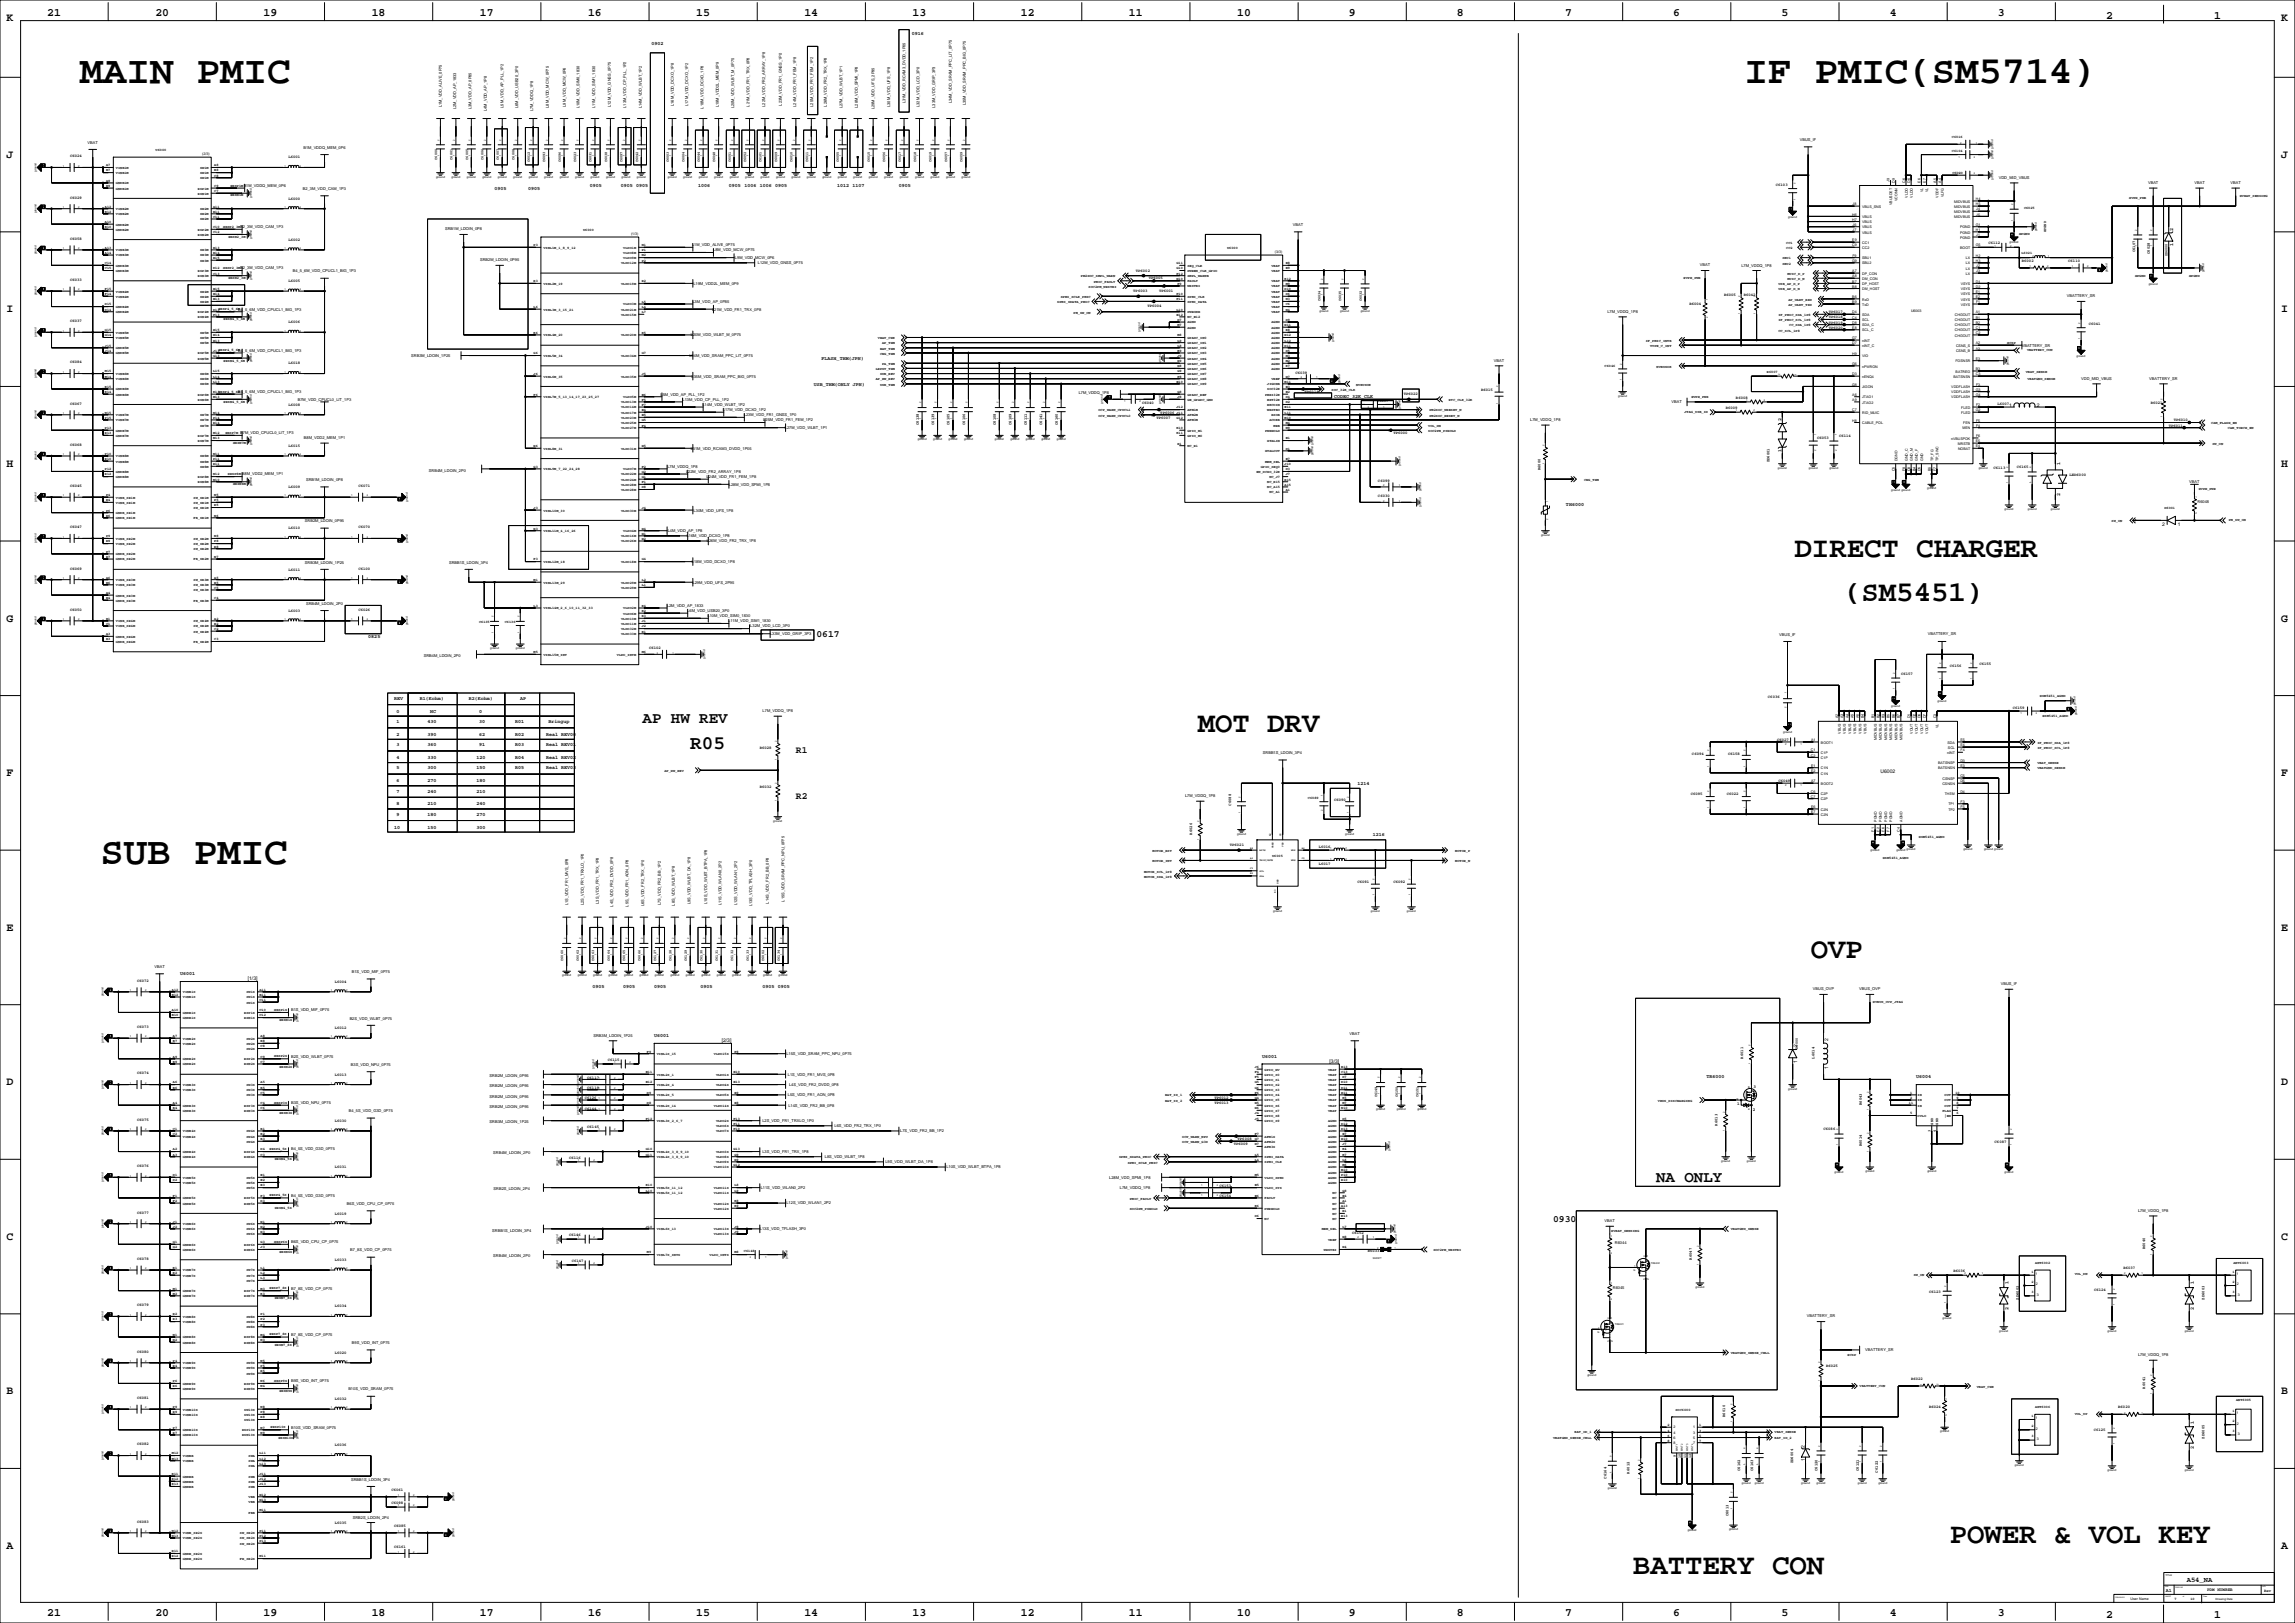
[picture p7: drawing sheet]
<svg xmlns="http://www.w3.org/2000/svg" width="2263mm" height="1600mm" viewBox="0 0 2263 1600" stroke-linecap="round" stroke-linejoin="round" font-family="sans-serif">
<defs><g id="words">
<g font-size="38.5">
<text x="79" y="82">MAIN PMIC</text>
<text x="1720" y="82">IF PMIC(SM5714)</text>
<text x="99" y="851">SUB PMIC</text>
</g>
<g font-size="28.6">
<text x="1769" y="549">DIRECT CHARGER</text>
<text x="1818" y="592">(SM5451)</text>
<text x="1181" y="721">MOT DRV</text>
<text x="1785" y="945">OVP</text>
<text x="1922" y="1521">POWER &amp; VOL KEY</text>
<text x="1610" y="1552">BATTERY CON</text>
</g>
<text font-size="19" x="681" y="738">R05</text>
<g font-size="15.5">
<text x="634" y="713">AP HW REV</text>
<text x="1633" y="1165">NA ONLY</text>
</g>
<g font-size="11.3">
<text x="47" y="16">21</text>
<text x="153" y="16">20</text>
<text x="260" y="16">19</text>
<text x="367" y="16">18</text>
<text x="473" y="16">17</text>
<text x="580" y="16">16</text>
<text x="686" y="16">15</text>
<text x="793" y="16">14</text>
<text x="900" y="16">13</text>
<text x="1006" y="16">12</text>
<text x="1113" y="16">11</text>
<text x="1220" y="16">10</text>
<text x="1330" y="16">9</text>
<text x="1436" y="16">8</text>
<text x="1543" y="16">7</text>
<text x="1650" y="16">6</text>
<text x="1756" y="16">5</text>
<text x="1863" y="16">4</text>
<text x="1970" y="16">3</text>
<text x="7" y="21">K</text>
<text x="2076" y="18">2</text>
<text x="2183" y="18">1</text>
<text x="2249" y="21">K</text>
<text x="7" y="156">J</text>
<text x="2249" y="156">J</text>
<text x="7" y="308">I</text>
<text x="2249" y="308">I</text>
<text x="7" y="460">H</text>
<text x="2249" y="460">H</text>
<text x="7" y="613">G</text>
<text x="2249" y="613">G</text>
<text x="7" y="765">F</text>
<text x="2249" y="765">F</text>
<text x="7" y="917">E</text>
<text x="2249" y="917">E</text>
<text x="7" y="1070">D</text>
<text x="2249" y="1070">D</text>
<text x="7" y="1222">C</text>
<text x="2249" y="1222">C</text>
<text x="7" y="1374">B</text>
<text x="2249" y="1374">B</text>
<text x="7" y="1527">A</text>
<text x="2249" y="1527">A</text>
<text x="47" y="1593">21</text>
<text x="153" y="1593">20</text>
<text x="260" y="1593">19</text>
<text x="367" y="1593">18</text>
<text x="473" y="1593">17</text>
<text x="580" y="1593">16</text>
<text x="686" y="1593">15</text>
<text x="793" y="1593">14</text>
<text x="900" y="1593">13</text>
<text x="1006" y="1593">12</text>
<text x="1113" y="1593">11</text>
<text x="1220" y="1593">10</text>
<text x="1330" y="1593">9</text>
<text x="1436" y="1593">8</text>
<text x="1543" y="1593">7</text>
<text x="1650" y="1593">6</text>
<text x="1756" y="1593">5</text>
<text x="1863" y="1593">4</text>
<text x="1970" y="1593">3</text>
<text x="2076" y="1595">2</text>
<text x="2183" y="1595">1</text>
</g>
<g font-size="9.5">
<text x="805" y="628">0617</text>
<text x="785" y="742">R1</text>
<text x="785" y="788">R2</text>
<text x="1531" y="1205">0930</text>
</g>
<text font-size="7.1" x="2156" y="1559">A54_NA</text>
<g font-size="4.9">
<text x="899" y="35">0916</text>
<text x="642" y="45">0902</text>
<text x="582" y="185">0905</text>
<text x="612" y="185">0905</text>
<text x="627" y="185">0905</text>
<text x="688" y="185">1006</text>
<text x="719" y="185">0905</text>
<text x="734" y="185">1006</text>
<text x="749" y="185">1006</text>
<text x="764" y="185">0905</text>
<text x="825" y="185">1012</text>
<text x="841" y="185">1107</text>
<text x="886" y="185">0905</text>
<text x="488" y="187">0905</text>
<text x="521" y="187">0905</text>
<text x="2143" y="227" transform="rotate(-90 2143 227)">2</text>
<text x="2143" y="243" transform="rotate(-90 2143 243)">1</text>
<text x="810" y="355">FLASH_THM(JPN)</text>
<text x="802" y="380">USB_THM(ONLY JPN)</text>
<text x="1315" y="393">CODEC_32K_CLK</text>
<text x="1981" y="401">1</text>
<text x="2008" y="401">2</text>
<text x="1756" y="415" transform="rotate(-90 1756 415)">2</text>
<text x="1756" y="446" transform="rotate(-90 1756 446)">1</text>
<text x="2031" y="459" transform="rotate(-90 2031 459)">1</text>
<text x="2031" y="489" transform="rotate(-90 2031 489)">2</text>
<text x="1544" y="499">TH6000</text>
<text x="2132" y="518">2</text>
<text x="2147" y="518">1</text>
<text x="363" y="629">0825</text>
<text x="389" y="690">REV</text>
<text x="414" y="690">R1(Kohm)</text>
<text x="462" y="690">R2(Kohm)</text>
<text x="513" y="690">AP</text>
<text x="391" y="703">0</text>
<text x="424" y="703">NC</text>
<text x="472" y="703">0</text>
<text x="391" y="713">1</text>
<text x="422" y="713">430</text>
<text x="472" y="713">30</text>
<text x="508" y="713">R01</text>
<text x="541" y="713">Bringup</text>
<text x="391" y="725">2</text>
<text x="422" y="725">390</text>
<text x="472" y="725">62</text>
<text x="508" y="725">R02</text>
<text x="538" y="725">Real REV00</text>
<text x="391" y="736">3</text>
<text x="422" y="736">360</text>
<text x="472" y="736">91</text>
<text x="508" y="736">R03</text>
<text x="538" y="736">Real REV01</text>
<text x="391" y="748">4</text>
<text x="422" y="748">330</text>
<text x="470" y="748">120</text>
<text x="508" y="748">R04</text>
<text x="538" y="748">Real REV02</text>
<text x="391" y="758">5</text>
<text x="422" y="758">300</text>
<text x="470" y="758">150</text>
<text x="508" y="758">R05</text>
<text x="538" y="758">Real REV03</text>
<text x="1854" y="762">U6002</text>
<text x="391" y="771">6</text>
<text x="422" y="771">270</text>
<text x="470" y="771">180</text>
<text x="1338" y="774">1214</text>
<text x="391" y="781">7</text>
<text x="422" y="781">240</text>
<text x="470" y="781">210</text>
<text x="391" y="794">8</text>
<text x="422" y="794">210</text>
<text x="470" y="794">240</text>
<text x="391" y="804">9</text>
<text x="422" y="804">180</text>
<text x="470" y="804">270</text>
<text x="389" y="817">10</text>
<text x="422" y="817">150</text>
<text x="470" y="817">300</text>
<text x="1354" y="824">1216</text>
<text x="178" y="961">U6001</text>
<text x="244" y="967">[1/3]</text>
<text x="584" y="974">0905</text>
<text x="615" y="974">0905</text>
<text x="645" y="974">0905</text>
<text x="691" y="974">0905</text>
<text x="752" y="974">0905</text>
<text x="767" y="974">0905</text>
<text x="645" y="1022">U6001</text>
<text x="712" y="1027">[2/3]</text>
<text x="1802" y="1026" transform="rotate(-90 1802 1026)">2</text>
<text x="1772" y="1032" transform="rotate(-90 1772 1032)">2</text>
<text x="1244" y="1043">U6001</text>
<text x="1311" y="1048">[3/3]</text>
<text x="1772" y="1048" transform="rotate(-90 1772 1048)">1</text>
<text x="1802" y="1054" transform="rotate(-90 1802 1054)">1</text>
<text x="1682" y="1063">TR6000</text>
<text x="1889" y="1063">U6004</text>
<text x="1980" y="1266" transform="rotate(-90 1980 1266)">1</text>
<text x="2163" y="1266" transform="rotate(-90 2163 1266)">1</text>
<text x="1980" y="1292" transform="rotate(-90 1980 1292)">2</text>
<text x="2163" y="1292" transform="rotate(-90 2163 1292)">2</text>
<text x="2163" y="1403" transform="rotate(-90 2163 1403)">1</text>
<text x="1779" y="1427" transform="rotate(-90 1779 1427)">2</text>
<text x="2163" y="1429" transform="rotate(-90 2163 1429)">2</text>
<text x="1779" y="1440" transform="rotate(-90 1779 1440)">1</text>
<text x="2135" y="1569">A1</text>
</g>
<g font-size="4.2">
<text x="1729" y="1073">3</text>
<text x="1713" y="1090">1</text>
<text x="1728" y="1095">2</text>
<text x="2176" y="1568">PDM NUMBER</text>
</g>
<g font-size="3.9">
<text x="893" y="102" transform="rotate(-90 893 102)">L31M_VDD_RCAM3_DVDD_1P05</text>
<text x="938" y="102" transform="rotate(-90 938 102)">L34M_VDD_SRAM_PPC_LIT_0P75</text>
<text x="436" y="106" transform="rotate(-90 436 106)">L1M_VDD_ALIVE_0P75</text>
<text x="450" y="108" transform="rotate(-90 450 108)">L2M_VDD_AP_1833</text>
<text x="465" y="108" transform="rotate(-90 465 108)">L3M_VDD_AP_0P85</text>
<text x="497" y="106" transform="rotate(-90 497 106)">L5M_VDD_AP_PLL_1P2</text>
<text x="511" y="107" transform="rotate(-90 511 107)">L6M_VDD_USB20_3P0</text>
<text x="541" y="106" transform="rotate(-90 541 106)">L8M_VDD_MCW_0P75</text>
<text x="558" y="105" transform="rotate(-90 558 105)">L9M_VDD_MCW_0P6</text>
<text x="571" y="107" transform="rotate(-90 571 107)">L10M_VDD_SIM0_1830</text>
<text x="587" y="107" transform="rotate(-90 587 107)">L11M_VDD_SIM1_1830</text>
<text x="602" y="106" transform="rotate(-90 602 106)">L12M_VDD_GNSS_0P75</text>
<text x="617" y="106" transform="rotate(-90 617 106)">L13M_VDD_CP_PLL_1P2</text>
<text x="633" y="107" transform="rotate(-90 633 107)">L14M_VDD_WLBT_1P2</text>
<text x="664" y="105" transform="rotate(-90 664 105)">L16M_VDD_DCXO_1P8</text>
<text x="678" y="105" transform="rotate(-90 678 105)">L17M_VDD_DCXO_1P2</text>
<text x="694" y="107" transform="rotate(-90 694 107)">L18M_VDD_DCXO_1P8</text>
<text x="709" y="106" transform="rotate(-90 709 106)">L19M_VDD2L_MEM_0P9</text>
<text x="724" y="107" transform="rotate(-90 724 107)">L20M_VDD_WLBT_M_0P75</text>
<text x="739" y="105" transform="rotate(-90 739 105)">L21M_VDD_FR1_TRX_0P8</text>
<text x="754" y="105" transform="rotate(-90 754 105)">L22M_VDD_FR2_ARRAY_1P8</text>
<text x="771" y="104" transform="rotate(-90 771 104)">L23M_VDD_FR1_GNSS_1P0</text>
<text x="785" y="105" transform="rotate(-90 785 105)">L24M_VDD_FR1_FEM_1P8</text>
<text x="802" y="105" transform="rotate(-90 802 105)">L25M_VDD_FR1_FEM_1P2</text>
<text x="815" y="105" transform="rotate(-90 815 105)">L26M_VDD_FR2_TRX_1P8</text>
<text x="831" y="107" transform="rotate(-90 831 107)">L27M_VDD_WLBT_1P1</text>
<text x="846" y="106" transform="rotate(-90 846 106)">L28M_VDD_SPMI_1P8</text>
<text x="862" y="108" transform="rotate(-90 862 108)">L29M_VDD_UFS_2P95</text>
<text x="877" y="105" transform="rotate(-90 877 105)">L30M_VDD_UFS_1P8</text>
<text x="907" y="105" transform="rotate(-90 907 105)">L32M_VDD_LCD_3P0</text>
<text x="922" y="106" transform="rotate(-90 922 106)">L33M_VDD_GRIP_3P3</text>
<text x="952" y="104" transform="rotate(-90 952 104)">L35M_VDD_SRAM_PPC_BIG_0P75</text>
<text x="480" y="109" transform="rotate(-90 480 109)">L4M_VDD_AP_1P8</text>
<text x="526" y="110" transform="rotate(-90 526 110)">L7M_VDDQ_1P8</text>
<text x="86" y="142">VBAT</text>
<text x="1775" y="139">VBUS_IF</text>
<text x="299" y="147">B1M_VDDQ_MEM_0P6</text>
<text x="69" y="155">C6024</text>
<text x="284" y="156">L6001</text>
<text x="1971" y="176">VDD_MID_VBUS</text>
<text x="1751" y="183">C6103</text>
<text x="2118" y="181">VBAT</text>
<text x="2164" y="181">VBAT</text>
<text x="2199" y="181">VBAT</text>
<text x="299" y="187">B2_3M_VDD_CAM_1P3</text>
<text x="69" y="196">C6029</text>
<text x="284" y="197">L6000</text>
<text x="439" y="227">SRB1M_LDOIN_0P8</text>
<text x="1275" y="223">VBAT</text>
<text x="69" y="236">C6058</text>
<text x="284" y="237">L6002</text>
<text x="682" y="243">L1M_VDD_ALIVE_0P75</text>
<text x="1960" y="241">C6112</text>
<text x="703" y="248">L8M_VDD_MCW_0P75</text>
<text x="2105" y="249" transform="rotate(-90 2105 249)">C6107</text>
<text x="2120" y="250" transform="rotate(-90 2120 250)">C6028</text>
<text x="473" y="257">SRB2M_LDOIN_0P95</text>
<text x="725" y="255">L9M_VDD_MCW_0P6</text>
<text x="747" y="260">L12M_VDD_GNSS_0P75</text>
<text x="1676" y="262">VBAT</text>
<text x="1717" y="263">L7M_VDDQ_1P8</text>
<text x="1993" y="258">R6002</text>
<text x="2039" y="258">C6110</text>
<text x="289" y="269">B4_5_6M_VDD_CPUCL1_BIG_1P3</text>
<text x="1120" y="268">TP6002</text>
<text x="1133" y="275">TP6005</text>
<text x="69" y="277">C6033</text>
<text x="284" y="278">L6005</text>
<text x="684" y="281">L19M_VDD2L_MEM_0P9</text>
<text x="1117" y="288">TP6003</text>
<text x="1143" y="288">TP6001</text>
<text x="1700" y="292">R6005</text>
<text x="1719" y="291">R6042</text>
<text x="2038" y="293">VBATTERY_SR</text>
<text x="683" y="299">L3M_VDD_AP_0P85</text>
<text x="1131" y="302">TP6004</text>
<text x="1666" y="300">R6004</text>
<text x="235" y="306">B4_5_6M_VDD_CPUCL1_BIG_1P3</text>
<text x="702" y="306">L21M_VDD_FR1_TRX_0P8</text>
<text x="1585" y="309">L7M_VDDQ_1P8</text>
<text x="1803" y="309">TP6017</text>
<text x="69" y="318">C6037</text>
<text x="1803" y="314">TP6018</text>
<text x="284" y="319">L6006</text>
<text x="1803" y="319">TP6019</text>
<text x="2059" y="320">C6041</text>
<text x="1803" y="324">TP6020</text>
<text x="681" y="332">L20M_VDD_WLBT_M_0P75</text>
<text x="1993" y="342">VBATTERY_SR</text>
<text x="235" y="347">B4_5_6M_VDD_CPUCL1_BIG_1P3</text>
<text x="406" y="352">SRB3M_LDOIN_1P25</text>
<text x="680" y="352">L34M_VDD_SRAM_PPC_LIT_0P75</text>
<text x="69" y="358">C6084</text>
<text x="284" y="359">L6018</text>
<text x="1473" y="356">VBAT</text>
<text x="1277" y="368">C6039</text>
<text x="682" y="372">L35M_VDD_SRAM_PPC_BIG_0P75</text>
<text x="2052" y="374">VDD_MID_VBUS</text>
<text x="2119" y="374">VBATTERY_SR</text>
<text x="235" y="387">B4_5_6M_VDD_CPUCL1_BIG_1P3</text>
<text x="651" y="390">L5M_VDD_AP_PLL_1P2</text>
<text x="1064" y="389">L7M_VDDQ_1P8</text>
<text x="1286" y="388">TP6014</text>
<text x="1384" y="390">TP6022</text>
<text x="1460" y="385">R6015</text>
<text x="294" y="395">B7M_VDD_CPUCL0_LIT_1P3</text>
<text x="673" y="395">L13M_VDD_CP_PLL_1P2</text>
<text x="1712" y="393">R6008</text>
<text x="69" y="399">C6067</text>
<text x="284" y="400">L6008</text>
<text x="693" y="400">L14M_VDD_WLBT_1P2</text>
<text x="1126" y="398">C6040</text>
<text x="1648" y="398">VBAT</text>
<text x="1969" y="399">L6007</text>
<text x="2120" y="398">R6021</text>
<text x="713" y="405">L17M_VDD_DCXO_1P2</text>
<text x="1144" y="408">TP6006 J11</text>
<text x="1701" y="403">R6009</text>
<text x="733" y="410">L23M_VDD_FR1_GNSS_1P0</text>
<text x="1140" y="413">TP6007</text>
<text x="753" y="415">L25M_VDD_FR1_FEM_1P2</text>
<text x="906" y="419" transform="rotate(-90 906 419)">C6138</text>
<text x="921" y="419" transform="rotate(-90 921 419)">C6139</text>
<text x="936" y="419" transform="rotate(-90 936 419)">C6105</text>
<text x="951" y="419" transform="rotate(-90 951 419)">C6106</text>
<text x="982" y="419" transform="rotate(-90 982 419)">C6108</text>
<text x="997" y="419" transform="rotate(-90 997 419)">C6109</text>
<text x="1012" y="419" transform="rotate(-90 1012 419)">C6111</text>
<text x="1028" y="419" transform="rotate(-90 1028 419)">C6141</text>
<text x="1043" y="419" transform="rotate(-90 1043 419)">C6160</text>
<text x="1509" y="415">L7M_VDDQ_1P8</text>
<text x="2143" y="415">TP6010</text>
<text x="774" y="423">L27M_VDD_WLBT_1P1</text>
<text x="2138" y="421">TP6011</text>
<text x="1374" y="428">TP6000</text>
<text x="1813" y="431">C6114</text>
<text x="300" y="433">B8M_VDD2_MEM_1P1</text>
<text x="1792" y="433">C6053</text>
<text x="69" y="440">C6068</text>
<text x="284" y="441">L6015</text>
<text x="681" y="443">L31M_VDD_RCAM3_DVDD_1P05</text>
<text x="1745" y="456" transform="rotate(-90 1745 456)">ZD6001</text>
<text x="658" y="461">L7M_VDDQ_1P8</text>
<text x="1988" y="461">C6165</text>
<text x="423" y="465">SRB4M_LDOIN_2P0</text>
<text x="676" y="466">L22M_VDD_FR2_ARRAY_1P8</text>
<text x="1519" y="464" transform="rotate(-90 1519 464)">R6000</text>
<text x="1966" y="462">C6113</text>
<text x="697" y="471">L24M_VDD_FR1_FEM_1P8</text>
<text x="2040" y="469">LED6000</text>
<text x="302" y="474">SRB1M_LDOIN_0P8</text>
<text x="719" y="479">L28M_VDD_SPMI_1P8</text>
<text x="1359" y="475">C6099</text>
<text x="2159" y="476">VBAT</text>
<text x="69" y="480">C6045</text>
<text x="284" y="481">L6009</text>
<text x="353" y="480">C6071</text>
<text x="1359" y="490">C6030</text>
<text x="2167" y="496">R6048</text>
<text x="684" y="504">L30M_VDD_UFS_1P8</text>
<text x="301" y="515">SRB2M_LDOIN_0P95</text>
<text x="69" y="521">C6047</text>
<text x="284" y="522">L6010</text>
<text x="353" y="521">C6070</text>
<text x="658" y="525">L4M_VDD_AP_1P8</text>
<text x="677" y="530">L16M_VDD_DCXO_1P8</text>
<text x="697" y="535">L26M_VDD_FR2_TRX_1P8</text>
<text x="301" y="556">SRB3M_LDOIN_1P25</text>
<text x="443" y="556">SRBB1S_LDOIN_3P4</text>
<text x="682" y="555">L18M_VDD_DCXO_1P8</text>
<text x="69" y="561">C6069</text>
<text x="284" y="562">L6011</text>
<text x="353" y="561">C6100</text>
<text x="683" y="575">L29M_VDD_UFS_2P95</text>
<text x="302" y="596">SRB4M_LDOIN_2P0</text>
<text x="657" y="598">L2M_VDD_AP_1833</text>
<text x="69" y="602">C6050</text>
<text x="284" y="603">L6003</text>
<text x="353" y="602">C6026</text>
<text x="678" y="603">L6M_VDD_USB20_3P0</text>
<text x="698" y="608">L10M_VDD_SIM0_1830</text>
<text x="718" y="613">L11M_VDD_SIM1_1830</text>
<text x="740" y="618">L32M_VDD_LCD_3P0</text>
<text x="759" y="626">L33M_VDD_GRIP_3P3</text>
<text x="1754" y="627">VBUS_IF</text>
<text x="1901" y="626">VBATTERY_SR</text>
<text x="640" y="640">C6102</text>
<text x="418" y="648">SRB4M_LDOIN_2P0</text>
<text x="1922" y="657">C6156</text>
<text x="1952" y="655">C6155</text>
<text x="1874" y="666">C6157</text>
<text x="1743" y="688">C6036</text>
<text x="1985" y="699">C6159</text>
<text x="752" y="702">L7M_VDDQ_1P8</text>
<text x="1752" y="730">C6027</text>
<text x="749" y="738">R6028</text>
<text x="1245" y="743">SRBB1S_LDOIN_3P4</text>
<text x="1668" y="744">C6094</text>
<text x="1704" y="744">C6158</text>
<text x="1753" y="771">C6049</text>
<text x="749" y="776">R6032</text>
<text x="1168" y="785">L7M_VDDQ_1P8</text>
<text x="1667" y="784">C6095</text>
<text x="1702" y="784">C6022</text>
<text x="1315" y="789">C6090</text>
<text x="1214" y="794" transform="rotate(-90 1214 794)">C6088</text>
<text x="1175" y="823" transform="rotate(-90 1175 823)">R6026</text>
<text x="1213" y="834">TP6021</text>
<text x="1300" y="836">L6016</text>
<text x="1300" y="853">L6017</text>
<text x="1338" y="870">C6091</text>
<text x="1374" y="870">C6092</text>
<text x="560" y="892" transform="rotate(-90 560 892)">L1S_VDD_FR1_MVS_0P8</text>
<text x="576" y="892" transform="rotate(-90 576 892)">L2S_VDD_FR1_TRXLO_1P0</text>
<text x="591" y="891" transform="rotate(-90 591 891)">L3S_VDD_FR1_TRX_1P8</text>
<text x="605" y="894" transform="rotate(-90 605 894)">L4S_VDD_FR2_DVDD_0P8</text>
<text x="620" y="894" transform="rotate(-90 620 894)">L5S_VDD_FR1_AON_0P8</text>
<text x="635" y="893" transform="rotate(-90 635 893)">L6S_VDD_FR2_TRX_1P0</text>
<text x="651" y="892" transform="rotate(-90 651 892)">L7S_VDD_FR2_BB_1P2</text>
<text x="665" y="893" transform="rotate(-90 665 893)">L8S_VDD_WLBT_1P8</text>
<text x="681" y="891" transform="rotate(-90 681 891)">L9S_VDD_WLBT_DA_1P8</text>
<text x="697" y="891" transform="rotate(-90 697 891)">L10S_VDD_WLBT_BTPA_1P8</text>
<text x="711" y="893" transform="rotate(-90 711 893)">L11S_VDD_WLAN0_2P2</text>
<text x="727" y="893" transform="rotate(-90 727 893)">L12S_VDD_WLAN1_2P2</text>
<text x="742" y="893" transform="rotate(-90 742 893)">L13S_VDD_TFLASH_3P0</text>
<text x="758" y="891" transform="rotate(-90 758 891)">L14S_VDD_FR2_BB_0P8</text>
<text x="773" y="889" transform="rotate(-90 773 889)">L15S_VDD_SRAM_PPC_NPU_0P75</text>
<text x="152" y="954">VBAT</text>
<text x="347" y="959">B1S_VDD_MIF_0P75</text>
<text x="135" y="968">C6072</text>
<text x="330" y="969">L6004</text>
<text x="1973" y="971">VBUS_IF</text>
<text x="1787" y="976">VBUS_OVP</text>
<text x="1833" y="976">VBUS_OVP</text>
<text x="287" y="997">B1S_VDD_MIF_0P75</text>
<text x="345" y="1005">B2S_VDD_WLBT_0P75</text>
<text x="135" y="1013">C6073</text>
<text x="330" y="1014">L6012</text>
<text x="585" y="1022">SRB3M_LDOIN_1P25</text>
<text x="1331" y="1020">VBAT</text>
<text x="287" y="1043">B2S_VDD_WLBT_0P75</text>
<text x="775" y="1040">L15S_VDD_SRAM_PPC_NPU_0P75</text>
<text x="1719" y="1044" transform="rotate(-90 1719 1044)">R6011</text>
<text x="1789" y="1044" transform="rotate(-90 1789 1044)">L6014</text>
<text x="599" y="1046">C6115</text>
<text x="346" y="1051">B3S_VDD_NPU_0P75</text>
<text x="135" y="1059">C6074</text>
<text x="330" y="1060">L6013</text>
<text x="483" y="1062">SRB2M_LDOIN_0P95</text>
<text x="777" y="1060">L1S_VDD_FR1_MVS_0P8</text>
<text x="579" y="1063">C6117</text>
<text x="483" y="1072">SRB2M_LDOIN_0P95</text>
<text x="579" y="1073">C6119</text>
<text x="778" y="1071">L4S_VDD_FR2_DVDD_0P8</text>
<text x="483" y="1082">SRB2M_LDOIN_0P95</text>
<text x="576" y="1084">C6126</text>
<text x="777" y="1081">L5S_VDD_FR1_AON_0P8</text>
<text x="1197" y="1083">TP6012</text>
<text x="287" y="1088">B3S_VDD_NPU_0P75</text>
<text x="777" y="1091">L14S_VDD_FR2_BB_0P8</text>
<text x="1197" y="1088">TP6013</text>
<text x="1836" y="1089" transform="rotate(-90 1836 1089)">R6043</text>
<text x="344" y="1096">B4_5S_VDD_G3D_0P75</text>
<text x="483" y="1092">SRB2M_LDOIN_0P95</text>
<text x="576" y="1094">C6144</text>
<text x="135" y="1105">C6075</text>
<text x="330" y="1106">L6030</text>
<text x="483" y="1107">SRB3M_LDOIN_1P25</text>
<text x="752" y="1106">L2S_VDD_FR1_TRXLO_1P0</text>
<text x="1693" y="1110" transform="rotate(-90 1693 1110)">R6013</text>
<text x="579" y="1112">C6145</text>
<text x="823" y="1111">L6S_VDD_FR2_TRX_1P0</text>
<text x="1798" y="1114">C6086</text>
<text x="888" y="1116">L7S_VDD_FR2_BB_1P2</text>
<text x="1220" y="1124">TP6008</text>
<text x="1967" y="1126">C6087</text>
<text x="287" y="1134">B4_5S_VDD_G3D_0P75</text>
<text x="1216" y="1129">TP6009</text>
<text x="1836" y="1130" transform="rotate(-90 1836 1130)">R6014</text>
<text x="486" y="1138">SRB4M_LDOIN_2P0</text>
<text x="752" y="1137">L3S_VDD_FR1_TRX_1P8</text>
<text x="561" y="1142">C6116</text>
<text x="813" y="1142">L8S_VDD_WLBT_1P8</text>
<text x="135" y="1151">C6076</text>
<text x="330" y="1152">L6031</text>
<text x="873" y="1147">L9S_VDD_WLBT_DA_1P8</text>
<text x="933" y="1152">L10S_VDD_WLBT_BTPA_1P8</text>
<text x="1094" y="1162">L28M_VDD_SPMI_1P8</text>
<text x="1202" y="1170">C6153</text>
<text x="487" y="1173">SRB2S_LDOIN_2P4</text>
<text x="750" y="1172">L11S_VDD_WLAN0_2P2</text>
<text x="1104" y="1172">L7M_VDDQ_1P8</text>
<text x="287" y="1180">B4_5S_VDD_G3D_0P75</text>
<text x="1202" y="1180">C6154</text>
<text x="342" y="1188">B6S_VDD_CPU_CP_0P75</text>
<text x="775" y="1187">L12S_VDD_WLAN1_2P2</text>
<text x="135" y="1196">C6077</text>
<text x="330" y="1197">L6019</text>
<text x="2108" y="1195">L7M_VDDQ_1P8</text>
<text x="1582" y="1205">VBAT</text>
<text x="485" y="1214">SRBB1S_LDOIN_3P4</text>
<text x="749" y="1213">L13S_VDD_TFLASH_3P0</text>
<text x="1333" y="1217">C6152</text>
<text x="561" y="1218">C6146</text>
<text x="287" y="1225">B6S_VDD_CPU_CP_0P75</text>
<text x="1592" y="1226">R6044</text>
<text x="345" y="1234">B7_8S_VDD_CP_0P75</text>
<text x="1348" y="1234">R6033</text>
<text x="2115" y="1232" transform="rotate(-90 2115 1232)">R6040</text>
<text x="135" y="1242">C6078</text>
<text x="486" y="1239">SRB4M_LDOIN_2P0</text>
<text x="1668" y="1242" transform="rotate(-90 1668 1242)">R6047</text>
<text x="330" y="1243">L6033</text>
<text x="564" y="1244">C6147</text>
<text x="1926" y="1254">R6036</text>
<text x="2094" y="1251">R6037</text>
<text x="287" y="1271">B7_8S_VDD_CP_0P75</text>
<text x="1590" y="1271">R6045</text>
<text x="1902" y="1274">C6123</text>
<text x="2065" y="1272">C6124</text>
<text x="1991" y="1281" transform="rotate(-90 1991 1281)">ZD6002</text>
<text x="2173" y="1281" transform="rotate(-90 2173 1281)">ZD6003</text>
<text x="135" y="1288">C6079</text>
<text x="330" y="1289">L6034</text>
<text x="1781" y="1298">VBATTERY_SR</text>
<text x="287" y="1317">B7_8S_VDD_CP_0P75</text>
<text x="347" y="1325">B9S_VDD_INT_0P75</text>
<text x="135" y="1333">C6080</text>
<text x="330" y="1334">L6020</text>
<text x="1839" y="1332">VBATTERY_SR</text>
<text x="2108" y="1337">L7M_VDDQ_1P8</text>
<text x="1800" y="1348">R6025</text>
<text x="1884" y="1360">R6022</text>
<text x="287" y="1363">B9S_VDD_INT_0P75</text>
<text x="343" y="1371">B10S_VDD_SRAM_0P75</text>
<text x="2115" y="1369" transform="rotate(-90 2115 1369)">R6041</text>
<text x="135" y="1379">C6081</text>
<text x="330" y="1380">L6032</text>
<text x="1902" y="1388">R6024</text>
<text x="2088" y="1388">R6020</text>
<text x="1701" y="1397" transform="rotate(-90 1701 1397)">R6010</text>
<text x="287" y="1408">B10S_VDD_SRAM_0P75</text>
<text x="2064" y="1411">C6125</text>
<text x="2173" y="1418" transform="rotate(-90 2173 1418)">ZD6005</text>
<text x="135" y="1425">C6082</text>
<text x="330" y="1426">L6036</text>
<text x="1768" y="1442" transform="rotate(-90 1768 1442)">ZD6004</text>
<text x="1716" y="1450" transform="rotate(-90 1716 1450)">C6162</text>
<text x="1729" y="1450" transform="rotate(-90 1729 1450)">C6163</text>
<text x="1792" y="1450" transform="rotate(-90 1792 1450)">C6120</text>
<text x="1833" y="1450" transform="rotate(-90 1833 1450)">C6121</text>
<text x="1851" y="1452" transform="rotate(-90 1851 1452)">C6122</text>
<text x="1584" y="1458" transform="rotate(-90 1584 1458)">C6164</text>
<text x="1607" y="1453" transform="rotate(-90 1607 1453)">R6012</text>
<text x="346" y="1460">SRBB1S_LDOIN_3P4</text>
<text x="386" y="1470">C6061</text>
<text x="386" y="1482">C6098</text>
<text x="348" y="1498">SRB2S_LDOIN_2P4</text>
<text x="1704" y="1495" transform="rotate(-90 1704 1495)">C6013</text>
<text x="135" y="1501">C6083</text>
<text x="330" y="1502">L6035</text>
<text x="389" y="1505">C6085</text>
<text x="389" y="1526">C6161</text>
<text x="2232" y="1569">Rev</text>
</g>
<g font-size="3.5">
<text x="1924" y="137">C6016</text>
<text x="153" y="149">U6000</text>
<text x="199" y="153">(2/3)</text>
<text x="1924" y="150">C6104</text>
<text x="431" y="157" transform="rotate(-90 431 157)">C6000</text>
<text x="446" y="157" transform="rotate(-90 446 157)">C6001</text>
<text x="461" y="157" transform="rotate(-90 461 157)">C6005</text>
<text x="477" y="157" transform="rotate(-90 477 157)">C6006</text>
<text x="492" y="157" transform="rotate(-90 492 157)">C6007</text>
<text x="507" y="157" transform="rotate(-90 507 157)">C6008</text>
<text x="522" y="160" transform="rotate(-90 522 160)">C6012</text>
<text x="538" y="160" transform="rotate(-90 538 160)">C6093</text>
<text x="553" y="160" transform="rotate(-90 553 160)">C6096</text>
<text x="568" y="160" transform="rotate(-90 568 160)">C6023</text>
<text x="583" y="160" transform="rotate(-90 583 160)">C6031</text>
<text x="599" y="160" transform="rotate(-90 599 160)">C6038</text>
<text x="614" y="160" transform="rotate(-90 614 160)">C6097</text>
<text x="629" y="160" transform="rotate(-90 629 160)">C6042</text>
<text x="660" y="160" transform="rotate(-90 660 160)">C6003</text>
<text x="675" y="160" transform="rotate(-90 675 160)">C6004</text>
<text x="690" y="160" transform="rotate(-90 690 160)">C6044</text>
<text x="705" y="160" transform="rotate(-90 705 160)">C6048</text>
<text x="720" y="160" transform="rotate(-90 720 160)">C6051</text>
<text x="736" y="160" transform="rotate(-90 736 160)">C6052</text>
<text x="751" y="160" transform="rotate(-90 751 160)">C6101</text>
<text x="766" y="160" transform="rotate(-90 766 160)">C6009</text>
<text x="781" y="160" transform="rotate(-90 781 160)">C6010</text>
<text x="797" y="160" transform="rotate(-90 797 160)">C6011</text>
<text x="827" y="160" transform="rotate(-90 827 160)">C6055</text>
<text x="858" y="160" transform="rotate(-90 858 160)">C6015</text>
<text x="873" y="160" transform="rotate(-90 873 160)">C6056</text>
<text x="888" y="160" transform="rotate(-90 888 160)">C6017</text>
<text x="903" y="160" transform="rotate(-90 903 160)">C6018</text>
<text x="919" y="160" transform="rotate(-90 919 160)">C6019</text>
<text x="934" y="160" transform="rotate(-90 934 160)">C6057</text>
<text x="949" y="160" transform="rotate(-90 949 160)">C6059</text>
<text x="105" y="164">A7</text>
<text x="114" y="166">VINB1M</text>
<text x="197" y="166">SW1M</text>
<text x="211" y="164">A8</text>
<text x="105" y="169">B7</text>
<text x="114" y="172">VINB1M</text>
<text x="197" y="172">SW1M</text>
<text x="211" y="169">B8</text>
<text x="1925" y="172">C6020</text>
<text x="105" y="179">A9</text>
<text x="197" y="177">SW1M</text>
<text x="211" y="174">C8</text>
<text x="1863" y="180" transform="rotate(-90 1863 180)">J9</text>
<text x="1894" y="180" transform="rotate(-90 1894 180)">E6</text>
<text x="1899" y="180" transform="rotate(-90 1899 180)">E7</text>
<text x="1909" y="180" transform="rotate(-90 1909 180)">A5</text>
<text x="1914" y="180" transform="rotate(-90 1914 180)">A4</text>
<text x="105" y="184">B9</text>
<text x="114" y="182">GNDB1M</text>
<text x="211" y="184">C9</text>
<text x="227" y="184">@RSP1MB1M_VDDQ_MEM_0P6</text>
<text x="1868" y="180" transform="rotate(-90 1868 180)">D9</text>
<text x="1878" y="180" transform="rotate(-90 1878 180)">C6</text>
<text x="1883" y="180" transform="rotate(-90 1883 180)">D6</text>
<text x="114" y="187">GNDB1M</text>
<text x="195" y="187">RSP1M</text>
<text x="195" y="192">RSN1M</text>
<text x="211" y="189">C7</text>
<text x="1896" y="190" transform="rotate(-90 1896 190)">VL</text>
<text x="1901" y="190" transform="rotate(-90 1901 190)">VL</text>
<text x="227" y="193">@RSN1M</text>
<text x="1881" y="195" transform="rotate(-90 1881 195)">VLDO</text>
<text x="1886" y="195" transform="rotate(-90 1886 195)">VLDO</text>
<text x="1911" y="195" transform="rotate(-90 1911 195)">VDDF</text>
<text x="1916" y="195" transform="rotate(-90 1916 195)">VLFG</text>
<text x="1948" y="197">H4</text>
<text x="2099" y="197">@VPH_PWR</text>
<text x="2208" y="194">@VBAT_SENSING</text>
<text x="1827" y="202">J8</text>
<text x="1866" y="202" transform="rotate(-90 1866 202)">VBUSDET</text>
<text x="1871" y="198" transform="rotate(-90 1871 198)">VCONN</text>
<text x="1927" y="200">MIDVBUS</text>
<text x="1948" y="202">H5</text>
<text x="103" y="205">A12</text>
<text x="103" y="210">B12</text>
<text x="114" y="207">VINB2M</text>
<text x="197" y="207">SW2M</text>
<text x="210" y="210">B11</text>
<text x="210" y="205">A11</text>
<text x="1836" y="205">VBUS_SNS</text>
<text x="1927" y="205">MIDVBUS</text>
<text x="1927" y="210">MIDVBUS</text>
<text x="1948" y="207">J4</text>
<text x="1996" y="206">C6025</text>
<text x="114" y="212">VINB2M</text>
<text x="197" y="212">SW2M</text>
<text x="210" y="215">C11</text>
<text x="1826" y="212">H6</text>
<text x="1836" y="215">VBUS</text>
<text x="1927" y="215">MIDVBUS</text>
<text x="1948" y="212">J5</text>
<text x="103" y="220">A10</text>
<text x="197" y="217">SW2M</text>
<text x="1826" y="218">H7</text>
<text x="1836" y="220">VBUS</text>
<text x="103" y="225">B10</text>
<text x="114" y="227">GNDB2M</text>
<text x="114" y="222">GNDB2M</text>
<text x="195" y="227">RSP2M</text>
<text x="210" y="225">C10</text>
<text x="220" y="224">@RSP2_3MB2_3M_VDD_CAM_1P3</text>
<text x="575" y="227">U6000</text>
<text x="1827" y="228">J7</text>
<text x="1827" y="223">J6</text>
<text x="1836" y="225">VBUS</text>
<text x="1932" y="225">PGND</text>
<text x="1948" y="223">G1</text>
<text x="1948" y="228">H1</text>
<text x="195" y="233">RSN2M</text>
<text x="210" y="230">C12</text>
<text x="622" y="231">(1/3)</text>
<text x="1836" y="230">VBUS</text>
<text x="1932" y="230">PGND</text>
<text x="1948" y="233">J1</text>
<text x="1991" y="232">@PGND</text>
<text x="2017" y="229" transform="rotate(-90 2017 229)">@PGND</text>
<text x="225" y="235">@RSN2_3M</text>
<text x="1826" y="238">E9</text>
<text x="1932" y="235">PGND</text>
<text x="103" y="245">A13</text>
<text x="210" y="245">B13</text>
<text x="526" y="243">P3</text>
<text x="536" y="245">VINL1M_1_8_9_12</text>
<text x="615" y="245">VLDO1M</text>
<text x="633" y="243">N1</text>
<text x="1210" y="245">U6000</text>
<text x="1761" y="246">CC2</text>
<text x="1761" y="240">CC1</text>
<text x="1826" y="243">C9</text>
<text x="1836" y="240">CC1</text>
<text x="1836" y="245">CC2</text>
<text x="1933" y="245">BOOT</text>
<text x="1948" y="243">G5</text>
<text x="103" y="250">A14</text>
<text x="114" y="248">VINB3M</text>
<text x="197" y="248">SW3M</text>
<text x="210" y="250">B14</text>
<text x="615" y="250">VLDO8M</text>
<text x="633" y="248">P1</text>
<text x="1257" y="249">(3/3)</text>
<text x="1993" y="251">L6021</text>
<text x="114" y="253">VINB3M</text>
<text x="197" y="258">SW3M</text>
<text x="197" y="253">SW3M</text>
<text x="210" y="255">B15</text>
<text x="615" y="255">VLDO9M</text>
<text x="633" y="253">N2</text>
<text x="633" y="258">P2</text>
<text x="1757" y="256">SBU1</text>
<text x="1826" y="253">F9</text>
<text x="1836" y="256">SBU1</text>
<text x="1938" y="256">LX</text>
<text x="1948" y="253">H2</text>
<text x="2137" y="253" transform="rotate(-90 2137 253)">ZD6000</text>
<text x="103" y="260">C14</text>
<text x="114" y="263">GNDB3M</text>
<text x="612" y="260">VLDO12M</text>
<text x="1160" y="260">G11</text>
<text x="1171" y="263">SEQ_CLK</text>
<text x="1254" y="263">VBAT</text>
<text x="1268" y="260">E8</text>
<text x="1757" y="261">SBU2</text>
<text x="1826" y="258">G9</text>
<text x="1836" y="261">SBU2</text>
<text x="1938" y="261">LX</text>
<text x="1948" y="258">H3</text>
<text x="1948" y="263">J2</text>
<text x="103" y="266">C15</text>
<text x="114" y="268">GNDB3M</text>
<text x="195" y="268">RSP3M</text>
<text x="210" y="266">D12</text>
<text x="220" y="265">@RSP2_3MB2_3M_VDD_CAM_1P3</text>
<text x="1160" y="266">G10</text>
<text x="1171" y="268">PWREN_CLK_GPIO</text>
<text x="1254" y="268">VBAT</text>
<text x="1268" y="266">E9</text>
<text x="1826" y="268">A7</text>
<text x="1938" y="266">LX</text>
<text x="1948" y="268">J3</text>
<text x="195" y="273">RSN3M</text>
<text x="210" y="271">C13</text>
<text x="225" y="275">@RSN2_3M</text>
<text x="1066" y="273">PM2SOC_SMPL_WARN</text>
<text x="1125" y="273">1</text>
<text x="1160" y="271">F12</text>
<text x="1160" y="276">H10</text>
<text x="1171" y="273">SMPL_WARNB</text>
<text x="1267" y="276">K12</text>
<text x="1660" y="275">@VPH_PWR</text>
<text x="1762" y="271">MUIC_D_P</text>
<text x="1826" y="273">A8</text>
<text x="1836" y="271">DP_CON</text>
<text x="1836" y="276">DM_CON</text>
<text x="1938" y="271">LX</text>
<text x="2105" y="273">@PGND</text>
<text x="2158" y="273">@PGND</text>
<text x="526" y="278">R3</text>
<text x="536" y="281">VINL2M_19</text>
<text x="612" y="281">VLDO19M</text>
<text x="633" y="278">R2</text>
<text x="1078" y="279">PMIC_FAULT</text>
<text x="1135" y="279">1</text>
<text x="1161" y="281">F9</text>
<text x="1171" y="278">FAULT</text>
<text x="1254" y="278">VBAT</text>
<text x="1268" y="281">M9</text>
<text x="1753" y="281">USB_AP_D_P</text>
<text x="1762" y="276">MUIC_D_N</text>
<text x="1826" y="278">B7</text>
<text x="1836" y="281">DP_HOST</text>
<text x="1933" y="281">VSYS</text>
<text x="1948" y="278">D1</text>
<text x="103" y="286">F15</text>
<text x="210" y="286">E15</text>
<text x="1073" y="284">SOC2PM_WRSTBI</text>
<text x="1145" y="284">1</text>
<text x="1171" y="283">WRSTBI</text>
<text x="1254" y="283">VBAT</text>
<text x="1267" y="286">D10</text>
<text x="1753" y="286">USB_AP_D_N</text>
<text x="1826" y="284">B8</text>
<text x="1836" y="286">DM_HOST</text>
<text x="1933" y="286">VSYS</text>
<text x="1948" y="284">D2</text>
<text x="103" y="291">F14</text>
<text x="114" y="288">VINB4M</text>
<text x="114" y="293">VINB4M</text>
<text x="197" y="293">SW4M</text>
<text x="197" y="288">SW4M</text>
<text x="210" y="291">E14</text>
<text x="1046" y="294">SPMI_SCLK_PMIC</text>
<text x="1120" y="294">1</text>
<text x="1160" y="291">F10</text>
<text x="1171" y="293">SPMI_CLK</text>
<text x="1254" y="288">VBAT</text>
<text x="1254" y="293">VBAT</text>
<text x="1268" y="291">D6</text>
<text x="1826" y="294">B6</text>
<text x="1933" y="291">VSYS</text>
<text x="1948" y="294">E2</text>
<text x="1948" y="289">E1</text>
<text x="197" y="299">SW4M</text>
<text x="210" y="296">E13</text>
<text x="633" y="299">L5</text>
<text x="1042" y="299">SPMI_SDATA_PMIC</text>
<text x="1135" y="299">1</text>
<text x="1160" y="296">F11</text>
<text x="1171" y="299">SPMI_DATA</text>
<text x="1254" y="299">VBAT</text>
<text x="1268" y="296">N3</text>
<text x="1302" y="297" transform="rotate(-90 1302 297)">C6034</text>
<text x="1322" y="297" transform="rotate(-90 1322 297)">C6035</text>
<text x="1343" y="297" transform="rotate(-90 1343 297)">C6032</text>
<text x="1763" y="296">AP_UART_RXD</text>
<text x="1826" y="299">B9</text>
<text x="1836" y="296">RxD</text>
<text x="1933" y="296">VSYS</text>
<text x="1948" y="299">F1</text>
<text x="103" y="301">D15</text>
<text x="114" y="304">GNDB4M</text>
<text x="526" y="304">L6</text>
<text x="615" y="301">VLDO3M</text>
<text x="633" y="304">L4</text>
<text x="1254" y="304">VBAT</text>
<text x="1268" y="301">C6</text>
<text x="1763" y="301">AP_UART_TXD</text>
<text x="1836" y="301">TxD</text>
<text x="1933" y="301">VSYS</text>
<text x="103" y="306">D14</text>
<text x="114" y="309">GNDB4M</text>
<text x="195" y="309">RSP4M</text>
<text x="210" y="306">D13@RSP4_5_6M</text>
<text x="210" y="311">F13</text>
<text x="536" y="306">VINL3M_3_15_21</text>
<text x="612" y="306">VLDO21M</text>
<text x="612" y="311">VLDO15M</text>
<text x="633" y="309">L7</text>
<text x="1059" y="309">PM_SW_ON</text>
<text x="1160" y="306">L10</text>
<text x="1160" y="311">E12</text>
<text x="1171" y="309">PWRONB</text>
<text x="1254" y="309">VBAT</text>
<text x="1268" y="306">N4</text>
<text x="1753" y="312">IF_PMIC_SDA_1P8</text>
<text x="1819" y="312">1</text>
<text x="1826" y="309">D4</text>
<text x="1836" y="312">SDA</text>
<text x="1884" y="308">U6003</text>
<text x="1927" y="312">CHGOUT</text>
<text x="1948" y="309">A1</text>
<text x="195" y="314">RSN4M</text>
<text x="221" y="316">@RSN4_5_6M</text>
<text x="1161" y="316">D7</text>
<text x="1171" y="314">NC_E12</text>
<text x="1268" y="316">D9</text>
<text x="1753" y="317">IF_PMIC_SCL_1P8</text>
<text x="1819" y="317">1</text>
<text x="1826" y="314">C4</text>
<text x="1836" y="317">SCL</text>
<text x="1927" y="317">CHGOUT</text>
<text x="1948" y="314">B1</text>
<text x="1161" y="321">M7</text>
<text x="1171" y="324">AGND</text>
<text x="1171" y="319">AGND</text>
<text x="1254" y="324">AGND</text>
<text x="1254" y="319">AGND</text>
<text x="1267" y="321">H11</text>
<text x="1764" y="322">CC_SDA_1P8</text>
<text x="1819" y="322">1</text>
<text x="1826" y="319">D8</text>
<text x="1836" y="322">SDA_C</text>
<text x="1927" y="322">CHGOUT</text>
<text x="1948" y="319">B2</text>
<text x="103" y="326">G15</text>
<text x="114" y="329">VINB5M</text>
<text x="197" y="329">SW5M</text>
<text x="210" y="326">H15</text>
<text x="526" y="329">K6</text>
<text x="633" y="329">K5</text>
<text x="1254" y="329">AGND</text>
<text x="1268" y="326">K8</text>
<text x="1753" y="327">CC_SCL_1P8</text>
<text x="1819" y="327">1</text>
<text x="1826" y="324">E8</text>
<text x="1836" y="327">SCL_C</text>
<text x="1927" y="327">CHGOUT</text>
<text x="1948" y="329">C2</text>
<text x="1948" y="324">C1</text>
<text x="103" y="332">G14</text>
<text x="114" y="334">VINB5M</text>
<text x="197" y="334">SW5M</text>
<text x="210" y="332">H14</text>
<text x="536" y="332">VINL4M_20</text>
<text x="612" y="332">VLDO20M</text>
<text x="866" y="334">VBAT_CHK</text>
<text x="1161" y="332">M8</text>
<text x="1171" y="334">GPADC_IN0</text>
<text x="1254" y="334">AGND</text>
<text x="1267" y="332">H12</text>
<text x="1826" y="334">G7</text>
<text x="1927" y="332">CHGOUT</text>
<text x="103" y="342">J15</text>
<text x="197" y="339">SW5M</text>
<text x="210" y="337">H13</text>
<text x="870" y="340">AP_THM</text>
<text x="1161" y="337">L9</text>
<text x="1161" y="342">L8</text>
<text x="1171" y="339">GPADC_IN1</text>
<text x="1254" y="339">AGND</text>
<text x="1267" y="337">L12</text>
<text x="1267" y="342">D11</text>
<text x="1623" y="337">IF_PMIC_INTB</text>
<text x="1826" y="339">D7</text>
<text x="1836" y="337">nINT</text>
<text x="1836" y="342">nINT_C</text>
<text x="1929" y="342">CSNS_S</text>
<text x="1948" y="339">A2</text>
<text x="1979" y="339">@CSP</text>
<text x="103" y="347">J14</text>
<text x="114" y="344">GNDB5M</text>
<text x="210" y="347">J13@RSP4_5_6M</text>
<text x="868" y="345">BAT_THM</text>
<text x="1161" y="347">K9</text>
<text x="1171" y="344">GPADC_IN2</text>
<text x="1254" y="344">AGND</text>
<text x="1268" y="347">D5</text>
<text x="1627" y="342">TYPE_C_INT</text>
<text x="1929" y="347">CSNS_B</text>
<text x="1948" y="345">A3</text>
<text x="1999" y="346">VBATTERY_CON</text>
<text x="114" y="349">GNDB5M</text>
<text x="195" y="349">RSP5M</text>
<text x="210" y="352">G13</text>
<text x="526" y="349">G6</text>
<text x="536" y="352">VINL5M_34</text>
<text x="612" y="352">VLDO34M</text>
<text x="633" y="349">G7</text>
<text x="868" y="350">CHG_THM</text>
<text x="1161" y="352">J9</text>
<text x="1171" y="349">GPADC_IN3</text>
<text x="1254" y="349">AGND</text>
<text x="1268" y="352">M3</text>
<text x="1826" y="350">H9</text>
<text x="1836" y="352">VIO</text>
<text x="195" y="354">RSN5M</text>
<text x="221" y="357">@RSN4_5_6M</text>
<text x="870" y="360">PA_THM</text>
<text x="1161" y="357">H9</text>
<text x="1171" y="359">GPADC_IN5</text>
<text x="1171" y="354">GPADC_IN4</text>
<text x="1254" y="354">AGND</text>
<text x="1254" y="359">AGND</text>
<text x="1268" y="357">M2</text>
<text x="1826" y="360">G6</text>
<text x="1928" y="357">FGSNSR</text>
<text x="1948" y="355">E3</text>
<text x="863" y="365">LRPST_THM</text>
<text x="1161" y="362">H8</text>
<text x="1171" y="365">GPADC_IN6</text>
<text x="1254" y="365">AGND</text>
<text x="1268" y="362">K7</text>
<text x="1582" y="362">C6046</text>
<text x="1633" y="362">NVBUSOK</text>
<text x="1836" y="362">nPWRON</text>
<text x="1948" y="365">B3</text>
<text x="103" y="367">M15</text>
<text x="114" y="370">VINB6M</text>
<text x="197" y="370">SW6M</text>
<text x="210" y="367">L15</text>
<text x="526" y="370">J6</text>
<text x="633" y="370">J5</text>
<text x="868" y="370">SUB_REV</text>
<text x="1161" y="367">G9</text>
<text x="1171" y="370">GPADC_IN7</text>
<text x="1742" y="368">R6007</text>
<text x="1826" y="370">D3</text>
<text x="1928" y="367">BATREG</text>
<text x="1948" y="370">C3</text>
<text x="1997" y="367">VBAT_SENSE</text>
<text x="103" y="372">M14</text>
<text x="114" y="375">VINB6M</text>
<text x="197" y="375">SW6M</text>
<text x="210" y="377">L13</text>
<text x="210" y="372">L14</text>
<text x="536" y="372">VINL6M_35</text>
<text x="612" y="372">VLDO35M</text>
<text x="863" y="375">AP_HW_REV</text>
<text x="1160" y="377">E10</text>
<text x="1161" y="372">F8</text>
<text x="1171" y="375">GPADC_IN8</text>
<text x="1254" y="375">VREF</text>
<text x="1267" y="377">M11</text>
<text x="1268" y="372">H7</text>
<text x="1836" y="372">nENQ4</text>
<text x="1926" y="372">BATSNSN</text>
<text x="1999" y="374">VBATGND_SENSE</text>
<text x="103" y="382">K15</text>
<text x="197" y="380">SW6M</text>
<text x="868" y="380">USB_THM</text>
<text x="1171" y="380">GPADC_IN9</text>
<text x="1249" y="380">JIGONB</text>
<text x="1268" y="382">E3</text>
<text x="1337" y="380">NVBUSOK</text>
<text x="1826" y="380">G8</text>
<text x="1836" y="383">JIGON</text>
<text x="1924" y="383">VDDFLASH</text>
<text x="1948" y="380">F3</text>
<text x="103" y="387">K14</text>
<text x="114" y="385">GNDB6M</text>
<text x="114" y="390">GNDB6M</text>
<text x="195" y="390">RSP6M</text>
<text x="210" y="387">K13@RSP4_5_6M</text>
<text x="526" y="390">F6</text>
<text x="633" y="390">E6</text>
<text x="1161" y="387">G8</text>
<text x="1171" y="390">GPADC_REF</text>
<text x="1247" y="390">PERI32K</text>
<text x="1249" y="385">SOC32K</text>
<text x="1268" y="387">E2</text>
<text x="1282" y="385">1</text>
<text x="1313" y="385">SOC_32K_CLK</text>
<text x="1924" y="388">VDDFLASH</text>
<text x="1948" y="385">G3</text>
<text x="195" y="395">RSN6M</text>
<text x="210" y="392">M13</text>
<text x="536" y="392">VINL7M_5_13_14_17_23_25_27</text>
<text x="615" y="392">VLDO5M</text>
<text x="633" y="395">F5</text>
<text x="1161" y="392">J8</text>
<text x="1171" y="395">GE_GPADC_GND</text>
<text x="1249" y="395">EXT32K</text>
<text x="1268" y="392">D4</text>
<text x="1387" y="395">1</text>
<text x="1428" y="395">RTC_CLK_32K</text>
<text x="1668" y="392">@VPH_PWR</text>
<text x="1826" y="395">A9</text>
<text x="1826" y="390">A6</text>
<text x="1836" y="393">JTAG1</text>
<text x="1924" y="393">VDDFLASH</text>
<text x="1948" y="390">G4</text>
<text x="221" y="397">@RSN4_5_6M</text>
<text x="612" y="398">VLDO13M</text>
<text x="633" y="400">F7</text>
<text x="1249" y="400">BKCOIN</text>
<text x="1268" y="398">D2</text>
<text x="1358" y="396">C6137</text>
<text x="1836" y="398">JTAG2</text>
<text x="1948" y="400">F2</text>
<text x="103" y="408">N15</text>
<text x="210" y="408">N14</text>
<text x="612" y="408">VLDO17M</text>
<text x="612" y="403">VLDO14M</text>
<text x="633" y="405">E4</text>
<text x="1083" y="406">OCP_WARN_CPUCL1</text>
<text x="1140" y="405">1</text>
<text x="1160" y="403">J12</text>
<text x="1171" y="405">AFM1M</text>
<text x="1249" y="405">WRSTBO</text>
<text x="1267" y="403">E11</text>
<text x="1267" y="408">L11</text>
<text x="1409" y="406">PM2SOC_WRESET_N</text>
<text x="1661" y="407">JTAG_USB_ID</text>
<text x="1826" y="405">C7</text>
<text x="1934" y="403">FLED</text>
<text x="1948" y="405">G2</text>
<text x="103" y="413">P15</text>
<text x="114" y="410">VINB7M</text>
<text x="197" y="410">SW7M</text>
<text x="210" y="413">P14</text>
<text x="612" y="413">VLDO23M</text>
<text x="633" y="410">E5</text>
<text x="1083" y="411">OCP_WARN_CPUCL0</text>
<text x="1135" y="411">1</text>
<text x="1160" y="413">G12</text>
<text x="1171" y="410">AFM2M</text>
<text x="1254" y="410">RSOB</text>
<text x="1267" y="413">M10</text>
<text x="1409" y="411">PM2SOC_RESET_N</text>
<text x="1836" y="408">RID_MUIC</text>
<text x="1934" y="408">FLED</text>
<text x="114" y="415">VINB7M</text>
<text x="197" y="415">SW7M</text>
<text x="210" y="418">R14</text>
<text x="612" y="418">VLDO25M</text>
<text x="633" y="415">G5</text>
<text x="1171" y="415">AFM3M</text>
<text x="1252" y="415">ACOKB</text>
<text x="1268" y="418">M4</text>
<text x="1826" y="416">H8</text>
<text x="1836" y="418">CABLE_POL</text>
<text x="1936" y="418">FEN</text>
<text x="1948" y="416">F5</text>
<text x="2159" y="418">1</text>
<text x="2180" y="418">CAM_FLASH_EN</text>
<text x="103" y="423">P13</text>
<text x="114" y="426">GNDB7M</text>
<text x="197" y="420">SW7M</text>
<text x="612" y="423">VLDO27M</text>
<text x="633" y="420">F4</text>
<text x="1160" y="423">K10</text>
<text x="1171" y="426">GPIO_M1</text>
<text x="1247" y="426">PWRHOLD</text>
<text x="1256" y="420">MRB</text>
<text x="1268" y="423">N9</text>
<text x="1369" y="426">1</text>
<text x="1408" y="421">VOL_DN</text>
<text x="1408" y="426">SOC2PM_PSHOLD</text>
<text x="1935" y="423">MEN</text>
<text x="1948" y="421">F4</text>
<text x="2154" y="423">1</text>
<text x="2197" y="423">CAM_TORCH_EN</text>
<text x="103" y="428">R13</text>
<text x="114" y="431">GNDB7M</text>
<text x="195" y="431">RSP7M</text>
<text x="210" y="428">M12</text>
<text x="222" y="428">@RSP7M B7M_VDD_CPUCL0_LIT_1P3</text>
<text x="1160" y="428">K11</text>
<text x="1171" y="431">GPIO_M0</text>
<text x="1948" y="431">F6</text>
<text x="195" y="436">RSN7M</text>
<text x="210" y="433">N13</text>
<text x="230" y="438">@RSN7M</text>
<text x="1249" y="436">XTALIN</text>
<text x="1268" y="433">E1</text>
<text x="1924" y="433">nVBUSPOK</text>
<text x="1948" y="436">E5</text>
<text x="526" y="441">H6</text>
<text x="536" y="443">VINL8M_31</text>
<text x="612" y="443">VLDO31M</text>
<text x="633" y="441">H5</text>
<text x="1161" y="438">R1</text>
<text x="1171" y="441">NC_R1</text>
<text x="1268" y="443">D1</text>
<text x="1930" y="438">MRSTB</text>
<text x="1931" y="444">NOBAT</text>
<text x="1948" y="441">E4</text>
<text x="2181" y="439">SW_ON</text>
<text x="103" y="448">P10</text>
<text x="210" y="448">N11</text>
<text x="1247" y="446">XTALOUT</text>
<text x="103" y="453">R10</text>
<text x="114" y="456">VINB8M</text>
<text x="114" y="451">VINB8M</text>
<text x="197" y="451">SW8M</text>
<text x="197" y="456">SW8M</text>
<text x="210" y="453">P11</text>
<text x="1247" y="456">MEM_SEL</text>
<text x="1268" y="453">E7</text>
<text x="1871" y="455" transform="rotate(-90 1871 455)">DGND</text>
<text x="1881" y="455" transform="rotate(-90 1881 455)">GND_C</text>
<text x="1886" y="455" transform="rotate(-90 1886 455)">GND_M</text>
<text x="1891" y="455" transform="rotate(-90 1891 455)">GND_F</text>
<text x="1896" y="455" transform="rotate(-90 1896 455)">GND</text>
<text x="1906" y="455" transform="rotate(-90 1906 455)">TP_FG</text>
<text x="1911" y="455" transform="rotate(-90 1911 455)">TP_SWC</text>
<text x="197" y="461">SW8M</text>
<text x="210" y="459">R11</text>
<text x="526" y="461">G3</text>
<text x="633" y="461">F2</text>
<text x="1243" y="461">GPIO_SEQ0</text>
<text x="1267" y="459">J10</text>
<text x="103" y="464">P12</text>
<text x="114" y="466">GNDB8M</text>
<text x="536" y="464">VINL9M_7_22_24_28</text>
<text x="615" y="464">VLDO7M</text>
<text x="633" y="466">G2</text>
<text x="1239" y="466">EN_DCXO_32K</text>
<text x="1268" y="464">D3</text>
<text x="1868" y="464" transform="rotate(-90 1868 464)">C5</text>
<text x="1878" y="464" transform="rotate(-90 1878 464)">F8</text>
<text x="1883" y="464" transform="rotate(-90 1883 464)">C8</text>
<text x="1888" y="464" transform="rotate(-90 1888 464)">B4</text>
<text x="1894" y="464" transform="rotate(-90 1894 464)">D5</text>
<text x="1904" y="464" transform="rotate(-90 1904 464)">B5</text>
<text x="1909" y="464" transform="rotate(-90 1909 464)">F7</text>
<text x="103" y="469">R12</text>
<text x="114" y="471">GNDB8M</text>
<text x="195" y="471">RSP8M</text>
<text x="210" y="474">N10</text>
<text x="210" y="469">N12</text>
<text x="225" y="468">@RSP8M B8M_VDD2_MEM_1P1</text>
<text x="612" y="474">VLDO24M</text>
<text x="612" y="469">VLDO22M</text>
<text x="633" y="471">G1</text>
<text x="1252" y="471">NC_J7</text>
<text x="1267" y="474">R15</text>
<text x="1268" y="469">J7</text>
<text x="195" y="476">RSN8M</text>
<text x="230" y="478">@RSN8M</text>
<text x="612" y="479">VLDO28M</text>
<text x="633" y="476">F1</text>
<text x="1249" y="476">NC_R15</text>
<text x="1267" y="479">A15</text>
<text x="1562" y="474">CHG_THM</text>
<text x="612" y="484">VLDO28M</text>
<text x="633" y="481">D8</text>
<text x="1249" y="481">NC_A15</text>
<text x="1268" y="484">A1</text>
<text x="2168" y="483">@VPH_PWR</text>
<text x="105" y="489">P4</text>
<text x="114" y="492">VINB_SR1M</text>
<text x="191" y="492">SW_SR1M</text>
<text x="211" y="489">N5</text>
<text x="1252" y="486">NC_A1</text>
<text x="105" y="494">R4</text>
<text x="114" y="497">VINB_SR1M</text>
<text x="191" y="497">SW_SR1M</text>
<text x="211" y="494">P5</text>
<text x="191" y="502">SW_SR1M</text>
<text x="211" y="499">R5</text>
<text x="526" y="502">J3</text>
<text x="633" y="502">J4</text>
<text x="2134" y="501">D6001</text>
<text x="105" y="509">R6</text>
<text x="105" y="504">P6</text>
<text x="114" y="507">GNDB_SR1M</text>
<text x="211" y="509">N6</text>
<text x="536" y="504">VINL10M_30</text>
<text x="612" y="504">VLDO30M</text>
<text x="114" y="512">GNDB_SR1M</text>
<text x="191" y="512">FB_SR1M</text>
<text x="2082" y="515">SW_ON</text>
<text x="2197" y="514">PM_SW_ON</text>
<text x="526" y="522">H3</text>
<text x="536" y="525">VINL11M_4_16_26</text>
<text x="615" y="525">VLDO4M</text>
<text x="633" y="522">H4</text>
<text x="633" y="527">H1</text>
<text x="105" y="530">P9</text>
<text x="114" y="532">VINB_SR2M</text>
<text x="191" y="532">SW_SR2M</text>
<text x="211" y="530">N8</text>
<text x="612" y="530">VLDO16M</text>
<text x="633" y="532">H2</text>
<text x="105" y="535">R9</text>
<text x="114" y="537">VINB_SR2M</text>
<text x="191" y="537">SW_SR2M</text>
<text x="211" y="535">P8</text>
<text x="211" y="540">R8</text>
<text x="612" y="535">VLDO26M</text>
<text x="105" y="545">P7</text>
<text x="191" y="542">SW_SR2M</text>
<text x="105" y="550">R7</text>
<text x="114" y="547">GNDB_SR2M</text>
<text x="211" y="550">N7</text>
<text x="114" y="552">GNDB_SR2M</text>
<text x="191" y="552">FB_SR2M</text>
<text x="526" y="552">F3</text>
<text x="536" y="555">VINL12M_18</text>
<text x="612" y="555">VLDO18M</text>
<text x="633" y="552">G4</text>
<text x="105" y="575">B6</text>
<text x="105" y="570">A6</text>
<text x="114" y="573">VINB_SR3M</text>
<text x="191" y="573">SW_SR3M</text>
<text x="211" y="575">B5</text>
<text x="211" y="570">A5</text>
<text x="526" y="573">M1</text>
<text x="536" y="575">VINL13M_29</text>
<text x="612" y="575">VLDO29M</text>
<text x="633" y="573">L2</text>
<text x="114" y="578">VINB_SR3M</text>
<text x="191" y="578">SW_SR3M</text>
<text x="211" y="580">C5</text>
<text x="612" y="580">VLDO29M</text>
<text x="633" y="578">L1</text>
<text x="105" y="585">A4</text>
<text x="191" y="583">SW_SR3M</text>
<text x="105" y="591">B4</text>
<text x="114" y="593">GNDB_SR3M</text>
<text x="114" y="588">GNDB_SR3M</text>
<text x="191" y="593">FB_SR3M</text>
<text x="211" y="591">C4</text>
<text x="526" y="598">L3</text>
<text x="633" y="598">K4</text>
<text x="536" y="601">VINL14M_2_6_10_11_32_33</text>
<text x="615" y="606">VLDO6M</text>
<text x="615" y="601">VLDO2M</text>
<text x="633" y="603">K2</text>
<text x="105" y="611">B1</text>
<text x="211" y="611">A2</text>
<text x="612" y="611">VLDO10M</text>
<text x="633" y="608">K3</text>
<text x="105" y="616">C1</text>
<text x="114" y="613">VINB_SR4M</text>
<text x="191" y="613">SW_SR4M</text>
<text x="211" y="616">B2</text>
<text x="472" y="614">C6135</text>
<text x="498" y="614">C6136</text>
<text x="612" y="616">VLDO11M</text>
<text x="633" y="613">J1</text>
<text x="114" y="619">VINB_SR4M</text>
<text x="191" y="624">SW_SR4M</text>
<text x="191" y="619">SW_SR4M</text>
<text x="211" y="621">C2</text>
<text x="612" y="621">VLDO32M</text>
<text x="633" y="624">K1</text>
<text x="633" y="619">J2</text>
<text x="105" y="626">A3</text>
<text x="114" y="629">GNDB_SR4M</text>
<text x="612" y="626">VLDO33M</text>
<text x="105" y="631">B3</text>
<text x="114" y="634">GNDB_SR4M</text>
<text x="191" y="634">FB_SR4M</text>
<text x="211" y="631">C3</text>
<text x="526" y="644">M5</text>
<text x="536" y="646">VINL15M_INT</text>
<text x="608" y="646">VLDO_INTM</text>
<text x="633" y="644">M6</text>
<text x="2011" y="687">@SM5451_AGND</text>
<text x="2014" y="707">@SM5451_AGND</text>
<text x="1812" y="708" transform="rotate(-90 1812 708)">A2</text>
<text x="1817" y="708" transform="rotate(-90 1817 708)">A3</text>
<text x="1822" y="708" transform="rotate(-90 1822 708)">A4</text>
<text x="1828" y="708" transform="rotate(-90 1828 708)">A5</text>
<text x="1833" y="708" transform="rotate(-90 1833 708)">A6</text>
<text x="1838" y="708" transform="rotate(-90 1838 708)">B4</text>
<text x="1848" y="708" transform="rotate(-90 1848 708)">B1</text>
<text x="1853" y="708" transform="rotate(-90 1853 708)">B2</text>
<text x="1858" y="708" transform="rotate(-90 1858 708)">B3</text>
<text x="1863" y="708" transform="rotate(-90 1863 708)">B5</text>
<text x="1868" y="708" transform="rotate(-90 1868 708)">B6</text>
<text x="1873" y="708" transform="rotate(-90 1873 708)">B7</text>
<text x="1883" y="708" transform="rotate(-90 1883 708)">D1</text>
<text x="1888" y="708" transform="rotate(-90 1888 708)">D2</text>
<text x="1894" y="708" transform="rotate(-90 1894 708)">D6</text>
<text x="1899" y="708" transform="rotate(-90 1899 708)">D7</text>
<text x="1909" y="708" transform="rotate(-90 1909 708)">C3</text>
<text x="1911" y="718" transform="rotate(-90 1911 718)">VL</text>
<text x="1815" y="723" transform="rotate(-90 1815 723)">VBUS</text>
<text x="1820" y="723" transform="rotate(-90 1820 723)">VBUS</text>
<text x="1825" y="723" transform="rotate(-90 1825 723)">VBUS</text>
<text x="1830" y="723" transform="rotate(-90 1830 723)">VBUS</text>
<text x="1835" y="723" transform="rotate(-90 1835 723)">VBUS</text>
<text x="1840" y="723" transform="rotate(-90 1840 723)">VBUS</text>
<text x="1886" y="723" transform="rotate(-90 1886 723)">VOUT</text>
<text x="1891" y="723" transform="rotate(-90 1891 723)">VOUT</text>
<text x="1896" y="723" transform="rotate(-90 1896 723)">VOUT</text>
<text x="1901" y="723" transform="rotate(-90 1901 723)">VOUT</text>
<text x="1786" y="731">A1</text>
<text x="1850" y="730" transform="rotate(-90 1850 730)">MIDVBUS</text>
<text x="1855" y="730" transform="rotate(-90 1855 730)">MIDVBUS</text>
<text x="1861" y="730" transform="rotate(-90 1861 730)">MIDVBUS</text>
<text x="1866" y="730" transform="rotate(-90 1866 730)">MIDVBUS</text>
<text x="1871" y="730" transform="rotate(-90 1871 730)">MIDVBUS</text>
<text x="1876" y="730" transform="rotate(-90 1876 730)">MIDVBUS</text>
<text x="1933" y="731">E5</text>
<text x="1795" y="733">BOOT1</text>
<text x="1920" y="733">SDA</text>
<text x="1933" y="736">E4</text>
<text x="2009" y="733">IF_PMIC_SDA_1P8</text>
<text x="1785" y="741">C1</text>
<text x="1795" y="743">C1P</text>
<text x="1920" y="743">nINT</text>
<text x="1921" y="738">SCL</text>
<text x="1933" y="741">F4</text>
<text x="2009" y="738">IF_PMIC_SCL_1P8</text>
<text x="1785" y="746">C2</text>
<text x="1795" y="748">C1P</text>
<text x="1786" y="756">E1</text>
<text x="1911" y="753">BATSNSP</text>
<text x="1933" y="751">D3</text>
<text x="1933" y="756">E3</text>
<text x="2009" y="753">VBAT_SENSE</text>
<text x="655" y="761">AP_HW_REV</text>
<text x="1786" y="761">E2</text>
<text x="1795" y="758">C1N</text>
<text x="1911" y="758">BATSNSN</text>
<text x="2009" y="759">VBATGND_SENSE</text>
<text x="1795" y="764">C1N</text>
<text x="1933" y="766">C5</text>
<text x="1786" y="771">A7</text>
<text x="1795" y="774">BOOT2</text>
<text x="1915" y="774">CSNSN</text>
<text x="1915" y="769">CSNSP</text>
<text x="1933" y="771">D5</text>
<text x="1785" y="781">C6</text>
<text x="1795" y="784">C2P</text>
<text x="1917" y="784">THEM</text>
<text x="1933" y="781">D4</text>
<text x="1290" y="787">C6089</text>
<text x="1785" y="786">C7</text>
<text x="1795" y="789">C2P</text>
<text x="1933" y="791">F3</text>
<text x="1786" y="797">E6</text>
<text x="1921" y="794">TP1</text>
<text x="1933" y="797">F5</text>
<text x="1786" y="802">E7</text>
<text x="1795" y="799">C2N</text>
<text x="1921" y="799">TP2</text>
<text x="1795" y="804">C2N</text>
<text x="1850" y="810" transform="rotate(-90 1850 810)">PGND</text>
<text x="1855" y="810" transform="rotate(-90 1855 810)">PGND</text>
<text x="1861" y="810" transform="rotate(-90 1861 810)">PGND</text>
<text x="1866" y="810" transform="rotate(-90 1866 810)">PGND</text>
<text x="1876" y="810" transform="rotate(-90 1876 810)">AGND</text>
<text x="1848" y="820" transform="rotate(-90 1848 820)">F1</text>
<text x="1853" y="820" transform="rotate(-90 1853 820)">F2</text>
<text x="1858" y="820" transform="rotate(-90 1858 820)">F6</text>
<text x="1863" y="820" transform="rotate(-90 1863 820)">F7</text>
<text x="1873" y="820" transform="rotate(-90 1873 820)">C4</text>
<text x="1892" y="826">@SM5451_AGND</text>
<text x="1136" y="840">MOTOR_RST</text>
<text x="1222" y="840">1</text>
<text x="1435" y="840">MOTOR_P</text>
<text x="1254" y="845">U6005</text>
<text x="1136" y="850">MOTOR_INT</text>
<text x="1435" y="850">MOTOR_N</text>
<text x="1856" y="847">@SM5451_AGND</text>
<text x="1128" y="860">MOTOR_SCL_1P8</text>
<text x="1128" y="865">MOTOR_SDA_1P8</text>
<text x="555" y="947" transform="rotate(-90 555 947)">C6060</text>
<text x="571" y="947" transform="rotate(-90 571 947)">C6062</text>
<text x="586" y="947" transform="rotate(-90 586 947)">C6063</text>
<text x="601" y="947" transform="rotate(-90 601 947)">C6064</text>
<text x="616" y="947" transform="rotate(-90 616 947)">C6065</text>
<text x="632" y="947" transform="rotate(-90 632 947)">C6066</text>
<text x="647" y="947" transform="rotate(-90 647 947)">C6127</text>
<text x="662" y="947" transform="rotate(-90 662 947)">C6128</text>
<text x="677" y="947" transform="rotate(-90 677 947)">C6129</text>
<text x="693" y="947" transform="rotate(-90 693 947)">C6130</text>
<text x="708" y="947" transform="rotate(-90 708 947)">C6131</text>
<text x="723" y="947" transform="rotate(-90 723 947)">C6132</text>
<text x="738" y="947" transform="rotate(-90 738 947)">C6133</text>
<text x="753" y="947" transform="rotate(-90 753 947)">C6002</text>
<text x="769" y="947" transform="rotate(-90 769 947)">C6134</text>
<text x="170" y="977">A12</text>
<text x="256" y="977">A11</text>
<text x="170" y="982">B12</text>
<text x="180" y="979">VINB1S</text>
<text x="243" y="979">SW1S</text>
<text x="256" y="982">B11</text>
<text x="180" y="984">VINB1S</text>
<text x="243" y="989">SW1S</text>
<text x="243" y="984">SW1S</text>
<text x="256" y="987">C11</text>
<text x="1847" y="989">@VBUS_OVP_JTAG</text>
<text x="170" y="997">A10</text>
<text x="170" y="1002">B10</text>
<text x="180" y="999">GNDB1S</text>
<text x="241" y="999">RSP1S</text>
<text x="256" y="1002">C12</text>
<text x="256" y="997">C10</text>
<text x="270" y="996">@RSP1S</text>
<text x="180" y="1004">GNDB1S</text>
<text x="241" y="1004">RSN1S</text>
<text x="276" y="1007">@RSN1S</text>
<text x="171" y="1022">A7</text>
<text x="180" y="1025">VINB2S</text>
<text x="243" y="1025">SW2S</text>
<text x="257" y="1022">A8</text>
<text x="171" y="1027">B7</text>
<text x="180" y="1030">VINB2S</text>
<text x="243" y="1030">SW2S</text>
<text x="257" y="1027">B8</text>
<text x="243" y="1035">SW2S</text>
<text x="257" y="1032">C8</text>
<text x="638" y="1038">F9</text>
<text x="724" y="1038">F8</text>
<text x="1772" y="1034" transform="rotate(-90 1772 1034)">D6000</text>
<text x="171" y="1043">A9</text>
<text x="257" y="1043">C9</text>
<text x="270" y="1042">@RSP2S</text>
<text x="648" y="1040">VINL1S_15</text>
<text x="704" y="1040">VLDO15S</text>
<text x="171" y="1048">B9</text>
<text x="180" y="1045">GNDB2S</text>
<text x="241" y="1045">RSP2S</text>
<text x="257" y="1048">C7</text>
<text x="180" y="1050">GNDB2S</text>
<text x="241" y="1050">RSN2S</text>
<text x="276" y="1052">@RSN2S</text>
<text x="1237" y="1053">J6</text>
<text x="1247" y="1055">GPIO_HV</text>
<text x="1309" y="1055">VBAT</text>
<text x="1322" y="1053">B13</text>
<text x="637" y="1058">E11</text>
<text x="648" y="1060">VINL2S_1</text>
<text x="706" y="1060">VLDO1S</text>
<text x="723" y="1058">E10</text>
<text x="1237" y="1058">F4</text>
<text x="1247" y="1060">GPIO_S0</text>
<text x="1309" y="1060">VBAT</text>
<text x="1322" y="1058">C13</text>
<text x="171" y="1068">A6</text>
<text x="257" y="1068">A5</text>
<text x="637" y="1068">E12</text>
<text x="723" y="1068">E13</text>
<text x="1237" y="1068">G5</text>
<text x="1237" y="1063">F5</text>
<text x="1247" y="1065">GPIO_S1</text>
<text x="1309" y="1065">VBAT</text>
<text x="1322" y="1068">D10</text>
<text x="1323" y="1063">D7</text>
<text x="171" y="1073">B6</text>
<text x="180" y="1071">VINB3S</text>
<text x="243" y="1071">SW3S</text>
<text x="257" y="1073">B5</text>
<text x="648" y="1071">VINL2S_4</text>
<text x="706" y="1071">VLDO4S</text>
<text x="1237" y="1073">G6</text>
<text x="1247" y="1071">GPIO_S2</text>
<text x="1309" y="1071">VBAT</text>
<text x="1322" y="1073">D11</text>
<text x="180" y="1076">VINB3S</text>
<text x="243" y="1076">SW3S</text>
<text x="257" y="1078">C5</text>
<text x="638" y="1078">D9</text>
<text x="724" y="1078">E9</text>
<text x="1237" y="1078">F6</text>
<text x="1247" y="1076">GPIO_S3</text>
<text x="1309" y="1076">VBAT</text>
<text x="1322" y="1078">H11</text>
<text x="1883" y="1078">1</text>
<text x="1928" y="1078">10</text>
<text x="243" y="1081">SW3S</text>
<text x="648" y="1081">VINL2S_5</text>
<text x="706" y="1081">VLDO5S</text>
<text x="1149" y="1086">BAT_ID_2</text>
<text x="1149" y="1081">BAT_ID_1</text>
<text x="1214" y="1081">1</text>
<text x="1237" y="1083">G4</text>
<text x="1247" y="1081">GPIO_S4</text>
<text x="1247" y="1086">GPIO_S5</text>
<text x="1309" y="1081">VBAT</text>
<text x="1309" y="1086">VBAT</text>
<text x="1323" y="1083">K5</text>
<text x="1358" y="1082" transform="rotate(-90 1358 1082)">C6149</text>
<text x="1378" y="1082" transform="rotate(-90 1378 1082)">C6150</text>
<text x="1398" y="1082" transform="rotate(-90 1398 1082)">C6151</text>
<text x="1883" y="1083">2</text>
<text x="1891" y="1081">IN</text>
<text x="1891" y="1086">IN</text>
<text x="1917" y="1081">OUT</text>
<text x="1917" y="1086">OUT</text>
<text x="1929" y="1083">9</text>
<text x="171" y="1088">A4</text>
<text x="180" y="1091">GNDB3S</text>
<text x="241" y="1091">RSP3S</text>
<text x="257" y="1088">C4</text>
<text x="270" y="1088">@RSP3S</text>
<text x="638" y="1088">D8</text>
<text x="648" y="1091">VINL2S_14</text>
<text x="704" y="1091">VLDO14S</text>
<text x="724" y="1088">E8</text>
<text x="1214" y="1086">1</text>
<text x="1237" y="1088">H5</text>
<text x="1247" y="1091">GPIO_S6</text>
<text x="1309" y="1091">VBAT</text>
<text x="1323" y="1088">M7</text>
<text x="1635" y="1086">VBUS_DISCHARGING</text>
<text x="1882" y="1088">11</text>
<text x="1891" y="1091">IN</text>
<text x="1917" y="1091">OUT</text>
<text x="1929" y="1088">8</text>
<text x="171" y="1093">B4</text>
<text x="180" y="1096">GNDB3S</text>
<text x="241" y="1096">RSN3S</text>
<text x="257" y="1093">C6</text>
<text x="1237" y="1093">H6</text>
<text x="1247" y="1096">GPIO_S7</text>
<text x="1309" y="1096">VBAT</text>
<text x="1322" y="1093">N10</text>
<text x="1915" y="1096">FLAG</text>
<text x="1929" y="1093">7</text>
<text x="276" y="1098">@RSN3S</text>
<text x="637" y="1104">F12</text>
<text x="723" y="1104">F13</text>
<text x="1237" y="1098">J4</text>
<text x="1237" y="1104">J5</text>
<text x="1247" y="1101">GPIO_S8</text>
<text x="1323" y="1104">D5</text>
<text x="1883" y="1098">5</text>
<text x="1891" y="1101">OVLO</text>
<text x="1917" y="1101">|EN</text>
<text x="1929" y="1098">6</text>
<text x="648" y="1106">VINL3S_2_6_7</text>
<text x="706" y="1106">VLDO2S</text>
<text x="723" y="1109">F11</text>
<text x="1247" y="1106">GPIO_S9</text>
<text x="1309" y="1106">AGND</text>
<text x="1322" y="1109">D12</text>
<text x="1906" y="1108" transform="rotate(-90 1906 1108)">GND</text>
<text x="1911" y="1108" transform="rotate(-90 1911 1108)">GND</text>
<text x="171" y="1114">C1</text>
<text x="257" y="1114">B1</text>
<text x="706" y="1111">VLDO6S</text>
<text x="723" y="1114">F10</text>
<text x="1309" y="1111">AGND</text>
<text x="1322" y="1114">D13</text>
<text x="1903" y="1116" transform="rotate(-90 1903 1116)">3</text>
<text x="1909" y="1116" transform="rotate(-90 1909 1116)">4</text>
<text x="171" y="1119">C2</text>
<text x="180" y="1121">VINB4S</text>
<text x="180" y="1116">VINB4S</text>
<text x="243" y="1121">SW4S</text>
<text x="243" y="1116">SW4S</text>
<text x="257" y="1119">B2</text>
<text x="706" y="1116">VLDO7S</text>
<text x="1166" y="1122">OCP_WARN_NPU</text>
<text x="1216" y="1122">1</text>
<text x="1237" y="1119">F7</text>
<text x="1247" y="1121">AFM1S</text>
<text x="1309" y="1121">AGND</text>
<text x="1309" y="1116">AGND</text>
<text x="1323" y="1119">E7</text>
<text x="243" y="1126">SW4S</text>
<text x="257" y="1124">B3</text>
<text x="1166" y="1127">OCP_WARN_G3D</text>
<text x="1211" y="1127">1</text>
<text x="1237" y="1124">G7</text>
<text x="1247" y="1126">AFM2S</text>
<text x="1309" y="1126">AGND</text>
<text x="1322" y="1124">H10</text>
<text x="266" y="1134">@RSP4_5S</text>
<text x="1237" y="1129">H7</text>
<text x="1247" y="1131">AFM3S</text>
<text x="1309" y="1131">AGND</text>
<text x="1323" y="1129">J7</text>
<text x="171" y="1134">A2</text>
<text x="171" y="1139">A3</text>
<text x="180" y="1137">GNDB4S</text>
<text x="241" y="1137">RSP4S</text>
<text x="257" y="1139">C3</text>
<text x="257" y="1134">D4</text>
<text x="637" y="1139">G11</text>
<text x="637" y="1134">G10</text>
<text x="648" y="1137">VINL4S_3_8_9_10</text>
<text x="706" y="1137">VLDO3S</text>
<text x="723" y="1134">G13</text>
<text x="724" y="1139">G9</text>
<text x="1237" y="1139">L5</text>
<text x="1309" y="1137">AGND</text>
<text x="1323" y="1134">K4</text>
<text x="1323" y="1139">K7</text>
<text x="180" y="1142">GNDB4S</text>
<text x="241" y="1142">RSN4S</text>
<text x="271" y="1144">@RSN4_5S</text>
<text x="648" y="1142">VINL4S_3_8_9_10</text>
<text x="706" y="1142">VLDO8S</text>
<text x="724" y="1144">H9</text>
<text x="1103" y="1142">SPMI_SDATA_PMIC</text>
<text x="1237" y="1144">L4</text>
<text x="1247" y="1142">SPMI_DATA</text>
<text x="1309" y="1142">AGND</text>
<text x="1323" y="1144">L6</text>
<text x="704" y="1152">VLDO10S</text>
<text x="706" y="1147">VLDO9S</text>
<text x="723" y="1149">G12</text>
<text x="1112" y="1147">SPMI_SCLK_PMIC</text>
<text x="1247" y="1147">SPMI_CLK</text>
<text x="1309" y="1147">AGND</text>
<text x="1309" y="1152">AGND</text>
<text x="1323" y="1149">M6</text>
<text x="1309" y="1157">AGND</text>
<text x="1322" y="1154">M10</text>
<text x="171" y="1159">D1</text>
<text x="180" y="1162">VINB5S</text>
<text x="243" y="1162">SW5S</text>
<text x="257" y="1159">E1</text>
<text x="1237" y="1159">M5</text>
<text x="1247" y="1162">VLDO_SPMI</text>
<text x="1309" y="1162">AGND</text>
<text x="1322" y="1159">P10</text>
<text x="171" y="1164">D2</text>
<text x="180" y="1167">VINB5S</text>
<text x="243" y="1167">SW5S</text>
<text x="257" y="1164">E2</text>
<text x="257" y="1170">E3</text>
<text x="637" y="1170">K10</text>
<text x="724" y="1170">L8</text>
<text x="1237" y="1170">E5</text>
<text x="1309" y="1167">AGND</text>
<text x="1322" y="1164">R10</text>
<text x="243" y="1172">SW5S</text>
<text x="637" y="1175">L10</text>
<text x="648" y="1172">VINL5S_11_12</text>
<text x="704" y="1172">VLDO11S</text>
<text x="724" y="1175">L9</text>
<text x="1247" y="1172">VLDO_SYS</text>
<text x="1323" y="1175">G8</text>
<text x="171" y="1180">F1</text>
<text x="257" y="1180">F3</text>
<text x="266" y="1179">@RSP4_5S</text>
<text x="648" y="1177">VINL5S_11_12</text>
<text x="704" y="1177">VLDO11S</text>
<text x="1237" y="1180">E6</text>
<text x="1314" y="1177">NC</text>
<text x="1323" y="1180">E4</text>
<text x="171" y="1185">F2</text>
<text x="180" y="1182">GNDB5S</text>
<text x="180" y="1187">GNDB5S</text>
<text x="241" y="1182">RSP5S</text>
<text x="241" y="1187">RSN5S</text>
<text x="257" y="1185">D3</text>
<text x="704" y="1187">VLDO12S</text>
<text x="724" y="1185">K8</text>
<text x="1114" y="1183">PMIC_FAULT</text>
<text x="1247" y="1182">FAULT</text>
<text x="1314" y="1187">NC</text>
<text x="1314" y="1182">NC</text>
<text x="1323" y="1185">A1</text>
<text x="271" y="1192">@RSN4_5S</text>
<text x="704" y="1192">VLDO12S</text>
<text x="724" y="1190">K9</text>
<text x="1114" y="1193">SOC2PM_PSHOLD</text>
<text x="1237" y="1190">K6</text>
<text x="1247" y="1192">PWRHOLD</text>
<text x="1314" y="1192">NC</text>
<text x="1322" y="1190">A13</text>
<text x="1314" y="1197">NC</text>
<text x="1323" y="1195">R1</text>
<text x="171" y="1205">J1</text>
<text x="257" y="1205">H1</text>
<text x="1237" y="1200">D6</text>
<text x="1247" y="1203">NC</text>
<text x="1314" y="1203">NC</text>
<text x="1322" y="1200">R13</text>
<text x="171" y="1210">J2</text>
<text x="180" y="1208">VINB6S</text>
<text x="243" y="1208">SW6S</text>
<text x="257" y="1210">H2</text>
<text x="637" y="1210">J10</text>
<text x="724" y="1210">J8</text>
<text x="1323" y="1210">L7</text>
<text x="180" y="1213">VINB6S</text>
<text x="243" y="1213">SW6S</text>
<text x="243" y="1218">SW6S</text>
<text x="257" y="1215">H3</text>
<text x="648" y="1213">VINL6S_13</text>
<text x="704" y="1218">VLDO13S</text>
<text x="704" y="1213">VLDO13S</text>
<text x="724" y="1215">J9</text>
<text x="1303" y="1213">MEM_SEL</text>
<text x="1589" y="1215">@VBAT_SENSING</text>
<text x="1706" y="1212">VBATGND_SENSE</text>
<text x="1309" y="1223">VREF</text>
<text x="1323" y="1220">H8</text>
<text x="171" y="1225">G1</text>
<text x="180" y="1228">GNDB6S</text>
<text x="241" y="1228">RSP6S</text>
<text x="257" y="1225">G3</text>
<text x="270" y="1225">@RSP6S</text>
<text x="171" y="1231">G2</text>
<text x="180" y="1233">GNDB6S</text>
<text x="241" y="1233">RSN6S</text>
<text x="257" y="1231">J3</text>
<text x="276" y="1235">@RSN6S</text>
<text x="638" y="1236">M9</text>
<text x="724" y="1236">M8</text>
<text x="733" y="1234">C6148</text>
<text x="1305" y="1233">WRSTBI</text>
<text x="1323" y="1231">H4</text>
<text x="1413" y="1233">SOC2PM_WRSTBI</text>
<text x="648" y="1238">VINL7S_INTS</text>
<text x="700" y="1238">VLDO_INTS</text>
<text x="2007" y="1246">ANT6002</text>
<text x="2202" y="1246">ANT6003</text>
<text x="171" y="1251">K1</text>
<text x="180" y="1253">VINB7S</text>
<text x="243" y="1253">SW7S</text>
<text x="257" y="1251">L1</text>
<text x="171" y="1256">K2</text>
<text x="180" y="1258">VINB7S</text>
<text x="243" y="1258">SW7S</text>
<text x="257" y="1256">L2</text>
<text x="1887" y="1258">SW_ON</text>
<text x="2003" y="1254">1</text>
<text x="2007" y="1257">1</text>
<text x="2046" y="1257">VOL_DN</text>
<text x="2201" y="1254">1</text>
<text x="2205" y="1257">1</text>
<text x="243" y="1264">SW7S</text>
<text x="257" y="1261">L3</text>
<text x="2003" y="1265">2</text>
<text x="2201" y="1265">2</text>
<text x="171" y="1271">M1</text>
<text x="257" y="1271">M3</text>
<text x="266" y="1271">@RSP7_8S</text>
<text x="2007" y="1267">2</text>
<text x="2205" y="1267">2</text>
<text x="171" y="1276">M2</text>
<text x="180" y="1274">GNDB7S</text>
<text x="241" y="1274">RSP7S</text>
<text x="257" y="1276">K3</text>
<text x="2003" y="1275">3</text>
<text x="2008" y="1277">3</text>
<text x="2201" y="1275">3</text>
<text x="2206" y="1277">3</text>
<text x="180" y="1279">GNDB7S</text>
<text x="241" y="1279">RSN7S</text>
<text x="271" y="1281">@RSN7_8S</text>
<text x="171" y="1302">R3</text>
<text x="171" y="1297">R2</text>
<text x="180" y="1299">VINB8S</text>
<text x="243" y="1299">SW8S</text>
<text x="257" y="1297">P1</text>
<text x="257" y="1302">P2</text>
<text x="180" y="1304">VINB8S</text>
<text x="243" y="1304">SW8S</text>
<text x="257" y="1307">P3</text>
<text x="243" y="1309">SW8S</text>
<text x="171" y="1317">N1</text>
<text x="180" y="1319">GNDB8S</text>
<text x="241" y="1319">RSP8S</text>
<text x="257" y="1317">M4</text>
<text x="266" y="1316">@RSP7_8S</text>
<text x="171" y="1322">N2</text>
<text x="180" y="1324">GNDB8S</text>
<text x="241" y="1324">RSN8S</text>
<text x="257" y="1322">N3</text>
<text x="271" y="1327">@RSN7_8S</text>
<text x="1706" y="1334">VBATGND_SENSE_CELL</text>
<text x="1822" y="1337">@CSP</text>
<text x="171" y="1342">P4</text>
<text x="257" y="1342">N5</text>
<text x="171" y="1347">R4</text>
<text x="180" y="1350">VINB9S</text>
<text x="180" y="1345">VINB9S</text>
<text x="243" y="1350">SW9S</text>
<text x="243" y="1345">SW9S</text>
<text x="257" y="1347">P5</text>
<text x="243" y="1355">SW9S</text>
<text x="257" y="1352">R5</text>
<text x="171" y="1368">R6</text>
<text x="171" y="1363">P6</text>
<text x="180" y="1365">GNDB9S</text>
<text x="241" y="1365">RSP9S</text>
<text x="257" y="1368">N4</text>
<text x="257" y="1363">N6</text>
<text x="270" y="1362">@RSP9S</text>
<text x="1833" y="1367">VBATTERY_CON</text>
<text x="1949" y="1368">VBAT_CHK</text>
<text x="180" y="1370">GNDB9S</text>
<text x="241" y="1370">RSN9S</text>
<text x="276" y="1372">@RSN9S</text>
<text x="2205" y="1381">ANT6005</text>
<text x="171" y="1388">P9</text>
<text x="180" y="1390">VINB10S</text>
<text x="241" y="1390">SW10S</text>
<text x="257" y="1388">N8</text>
<text x="1652" y="1391">SOC6000</text>
<text x="2007" y="1388">ANT6006</text>
<text x="2201" y="1392">1</text>
<text x="171" y="1393">R9</text>
<text x="180" y="1396">VINB10S</text>
<text x="241" y="1396">SW10S</text>
<text x="257" y="1393">P8</text>
<text x="2003" y="1397">1</text>
<text x="2046" y="1394">VOL_UP</text>
<text x="2205" y="1394">1</text>
<text x="241" y="1401">SW10S</text>
<text x="257" y="1398">R8</text>
<text x="2007" y="1399">1</text>
<text x="2201" y="1402">2</text>
<text x="171" y="1408">P7</text>
<text x="257" y="1408">N7</text>
<text x="267" y="1408">@RSP10S</text>
<text x="1644" y="1406">2</text>
<text x="1650" y="1408">2</text>
<text x="1669" y="1408">1</text>
<text x="1675" y="1406">1</text>
<text x="2003" y="1407">2</text>
<text x="2007" y="1409">2</text>
<text x="2205" y="1404">2</text>
<text x="171" y="1413">R7</text>
<text x="180" y="1411">GNDB10S</text>
<text x="180" y="1416">GNDB10S</text>
<text x="239" y="1416">RSN10S</text>
<text x="239" y="1411">RSP10S</text>
<text x="257" y="1413">N9</text>
<text x="1552" y="1413">BAT_ID_1</text>
<text x="1644" y="1411">4</text>
<text x="1650" y="1413">4</text>
<text x="1669" y="1413">3</text>
<text x="1675" y="1411">3</text>
<text x="1750" y="1413">VBAT_SENSE</text>
<text x="2201" y="1412">3</text>
<text x="2206" y="1414">3</text>
<text x="274" y="1418">@RSN10S</text>
<text x="1531" y="1418">VBATGND_SENSE_CELL</text>
<text x="1644" y="1421">8</text>
<text x="1644" y="1416">6</text>
<text x="1650" y="1418">6</text>
<text x="1669" y="1418">5</text>
<text x="1675" y="1416">5</text>
<text x="1675" y="1421">7</text>
<text x="1750" y="1418">BAT_ID_2</text>
<text x="2003" y="1417">3</text>
<text x="2008" y="1420">3</text>
<text x="1650" y="1423">8</text>
<text x="1669" y="1423">7</text>
<text x="170" y="1434">M12</text>
<text x="256" y="1434">L11</text>
<text x="170" y="1439">M13</text>
<text x="180" y="1436">VINBB</text>
<text x="245" y="1436">SWA</text>
<text x="256" y="1439">L12</text>
<text x="1652" y="1436" transform="rotate(-90 1652 1436)">9</text>
<text x="1657" y="1437" transform="rotate(-90 1657 1437)">10</text>
<text x="1662" y="1437" transform="rotate(-90 1662 1437)">11</text>
<text x="1667" y="1437" transform="rotate(-90 1667 1437)">12</text>
<text x="180" y="1441">VINBB</text>
<text x="245" y="1441">SWA</text>
<text x="256" y="1444">L13</text>
<text x="245" y="1446">SWA</text>
<text x="170" y="1454">K11</text>
<text x="180" y="1457">GNDBB</text>
<text x="245" y="1457">SWB</text>
<text x="256" y="1454">J11</text>
<text x="170" y="1459">K12</text>
<text x="180" y="1462">GNDBB</text>
<text x="245" y="1462">SWB</text>
<text x="256" y="1459">J12</text>
<text x="170" y="1464">K13</text>
<text x="180" y="1467">GNDBB</text>
<text x="245" y="1467">SWB</text>
<text x="256" y="1464">J13</text>
<text x="256" y="1474">H12</text>
<text x="245" y="1482">VBB</text>
<text x="245" y="1477">VBB</text>
<text x="256" y="1479">H13</text>
<text x="245" y="1492">FBB</text>
<text x="256" y="1490">M11</text>
<text x="170" y="1510">N12</text>
<text x="256" y="1510">P11</text>
<text x="170" y="1515">N13</text>
<text x="180" y="1517">VINB_SR2S</text>
<text x="180" y="1512">VINB_SR2S</text>
<text x="237" y="1517">SW_SR2S</text>
<text x="237" y="1512">SW_SR2S</text>
<text x="256" y="1515">P12</text>
<text x="237" y="1523">SW_SR2S</text>
<text x="256" y="1520">P13</text>
<text x="170" y="1535">R12</text>
<text x="170" y="1530">R11</text>
<text x="180" y="1533">GNDB_SR2S</text>
<text x="256" y="1535">N11</text>
<text x="180" y="1538">GNDB_SR2S</text>
<text x="237" y="1538">FB_SR2S</text>
<text x="2101" y="1577">User Name</text>
<text x="2144" y="1577">7</text>
<text x="2160" y="1577">10</text>
</g>
<g font-size="2.8">
<text x="1965" y="157" transform="rotate(-90 1965 157)">ground ground</text>
<text x="36" y="169" transform="rotate(-90 36 169)">ground</text>
<text x="430" y="175">ground</text>
<text x="445" y="175">ground</text>
<text x="460" y="175">ground</text>
<text x="476" y="175">ground</text>
<text x="491" y="175">ground</text>
<text x="506" y="175">ground</text>
<text x="521" y="175">ground</text>
<text x="537" y="175">ground</text>
<text x="552" y="175">ground</text>
<text x="567" y="175">ground</text>
<text x="582" y="175">ground</text>
<text x="598" y="175">ground</text>
<text x="613" y="175">ground</text>
<text x="628" y="175">ground</text>
<text x="658" y="175">ground</text>
<text x="674" y="175">ground</text>
<text x="689" y="175">ground</text>
<text x="704" y="175">ground</text>
<text x="719" y="175">ground</text>
<text x="735" y="175">ground</text>
<text x="750" y="175">ground</text>
<text x="765" y="175">ground</text>
<text x="780" y="175">ground</text>
<text x="796" y="175">ground</text>
<text x="811" y="175">ground</text>
<text x="826" y="175">ground</text>
<text x="841" y="175">ground</text>
<text x="857" y="175">ground</text>
<text x="872" y="175">ground</text>
<text x="887" y="175">ground</text>
<text x="902" y="175">ground</text>
<text x="917" y="175">ground</text>
<text x="933" y="175">ground</text>
<text x="948" y="175">ground</text>
<text x="1965" y="177" transform="rotate(-90 1965 177)">ground</text>
<text x="248" y="195" transform="rotate(-90 248 195)">ground</text>
<text x="36" y="210" transform="rotate(-90 36 210)">ground</text>
<text x="1763" y="214">ground</text>
<text x="2008" y="228" transform="rotate(-90 2008 228)">ground</text>
<text x="248" y="235" transform="rotate(-90 248 235)">ground</text>
<text x="1981" y="240">ground</text>
<text x="36" y="251" transform="rotate(-90 36 251)">ground</text>
<text x="2078" y="269" transform="rotate(-90 2078 269)">ground</text>
<text x="2173" y="269" transform="rotate(-90 2173 269)">ground</text>
<text x="248" y="276" transform="rotate(-90 248 276)">ground</text>
<text x="2118" y="280">ground</text>
<text x="36" y="291" transform="rotate(-90 36 291)">ground</text>
<text x="1301" y="307">ground</text>
<text x="1321" y="307">ground</text>
<text x="1342" y="307">ground</text>
<text x="248" y="317" transform="rotate(-90 248 317)">ground</text>
<text x="1124" y="327" transform="rotate(-90 1124 327)">ground</text>
<text x="36" y="332" transform="rotate(-90 36 332)">ground</text>
<text x="1315" y="337" transform="rotate(-90 1315 337)">ground</text>
<text x="2047" y="352">ground</text>
<text x="248" y="357" transform="rotate(-90 248 357)">ground</text>
<text x="1145" y="357" transform="rotate(-90 1145 357)">ground</text>
<text x="1980" y="360" transform="rotate(-90 1980 360)">ground</text>
<text x="36" y="373" transform="rotate(-90 36 373)">ground</text>
<text x="1321" y="378" transform="rotate(-90 1321 378)">ground</text>
<text x="1595" y="391">ground</text>
<text x="248" y="398" transform="rotate(-90 248 398)">ground</text>
<text x="1087" y="398" transform="rotate(-90 1087 398)">ground</text>
<text x="1145" y="398" transform="rotate(-90 1145 398)">ground</text>
<text x="1381" y="403" transform="rotate(-90 1381 403)">ground</text>
<text x="36" y="413" transform="rotate(-90 36 413)">ground</text>
<text x="905" y="434">ground</text>
<text x="920" y="434">ground</text>
<text x="935" y="434">ground</text>
<text x="951" y="434">ground</text>
<text x="981" y="434">ground</text>
<text x="996" y="434">ground</text>
<text x="1011" y="434">ground</text>
<text x="1027" y="434">ground</text>
<text x="1042" y="434">ground</text>
<text x="248" y="439" transform="rotate(-90 248 439)">ground</text>
<text x="1295" y="449" transform="rotate(-90 1295 449)">ground ground</text>
<text x="36" y="454" transform="rotate(-90 36 454)">ground</text>
<text x="1381" y="459" transform="rotate(-90 1381 459)">ground</text>
<text x="1753" y="462">ground</text>
<text x="1783" y="462">ground</text>
<text x="1804" y="462">ground</text>
<text x="1951" y="462">ground</text>
<text x="248" y="479" transform="rotate(-90 248 479)">ground</text>
<text x="1401" y="484" transform="rotate(-90 1401 484)">ground</text>
<text x="1865" y="484">ground ground</text>
<text x="1900" y="482">ground</text>
<text x="36" y="494" transform="rotate(-90 36 494)">ground</text>
<text x="402" y="495" transform="rotate(-90 402 495)">ground</text>
<text x="1401" y="500" transform="rotate(-90 1401 500)">ground</text>
<text x="1976" y="503">ground</text>
<text x="1999" y="503">ground</text>
<text x="2022" y="503">ground</text>
<text x="1519" y="528">ground</text>
<text x="36" y="535" transform="rotate(-90 36 535)">ground</text>
<text x="402" y="535" transform="rotate(-90 402 535)">ground</text>
<text x="36" y="576" transform="rotate(-90 36 576)">ground</text>
<text x="402" y="576" transform="rotate(-90 402 576)">ground</text>
<text x="36" y="616" transform="rotate(-90 36 616)">ground</text>
<text x="402" y="616" transform="rotate(-90 402 616)">ground</text>
<text x="483" y="640">ground</text>
<text x="509" y="640">ground</text>
<text x="695" y="649" transform="rotate(-90 695 649)">ground</text>
<text x="1910" y="692">ground</text>
<text x="2046" y="695" transform="rotate(-90 2046 695)">ground</text>
<text x="1865" y="697">ground</text>
<text x="2048" y="705" transform="rotate(-90 2048 705)">ground</text>
<text x="1758" y="722">ground</text>
<text x="762" y="810">ground</text>
<text x="1220" y="823">ground</text>
<text x="1326" y="823">ground</text>
<text x="1844" y="839">ground</text>
<text x="1870" y="839">ground</text>
<text x="1880" y="838">ground</text>
<text x="1936" y="838">ground</text>
<text x="1956" y="838">ground ground</text>
<text x="1255" y="899">ground</text>
<text x="1352" y="899">ground</text>
<text x="1387" y="899">ground</text>
<text x="554" y="962">ground</text>
<text x="570" y="962">ground</text>
<text x="585" y="962">ground</text>
<text x="600" y="962">ground</text>
<text x="615" y="962">ground</text>
<text x="631" y="962">ground</text>
<text x="646" y="962">ground</text>
<text x="661" y="962">ground</text>
<text x="676" y="962">ground</text>
<text x="691" y="962">ground</text>
<text x="707" y="962">ground</text>
<text x="722" y="962">ground</text>
<text x="737" y="962">ground</text>
<text x="752" y="962">ground</text>
<text x="768" y="962">ground</text>
<text x="102" y="982" transform="rotate(-90 102 982)">ground</text>
<text x="294" y="1007" transform="rotate(-90 294 1007)">ground</text>
<text x="102" y="1028" transform="rotate(-90 102 1028)">ground</text>
<text x="294" y="1053" transform="rotate(-90 294 1053)">ground</text>
<text x="586" y="1053" transform="rotate(-90 586 1053)">ground</text>
<text x="102" y="1073" transform="rotate(-90 102 1073)">ground</text>
<text x="571" y="1068" transform="rotate(-90 571 1068)">ground</text>
<text x="1724" y="1072">D</text>
<text x="571" y="1079" transform="rotate(-90 571 1079)">ground</text>
<text x="1763" y="1074">ground</text>
<text x="1712" y="1084">G</text>
<text x="571" y="1089" transform="rotate(-90 571 1089)">ground</text>
<text x="1357" y="1094">ground</text>
<text x="1377" y="1094">ground</text>
<text x="1397" y="1094">ground</text>
<text x="1724" y="1094">S</text>
<text x="294" y="1099" transform="rotate(-90 294 1099)">ground</text>
<text x="571" y="1099" transform="rotate(-90 571 1099)">ground</text>
<text x="102" y="1119" transform="rotate(-90 102 1119)">ground</text>
<text x="571" y="1119" transform="rotate(-90 571 1119)">ground</text>
<text x="1371" y="1134" transform="rotate(-90 1371 1134)">ground</text>
<text x="294" y="1145" transform="rotate(-90 294 1145)">ground</text>
<text x="1697" y="1145">ground</text>
<text x="1722" y="1145">ground</text>
<text x="550" y="1150" transform="rotate(-90 550 1150)">ground</text>
<text x="1809" y="1157">ground</text>
<text x="1839" y="1155">ground</text>
<text x="1900" y="1155">ground</text>
<text x="1976" y="1157">ground</text>
<text x="102" y="1165" transform="rotate(-90 102 1165)">ground</text>
<text x="1165" y="1170" transform="rotate(-90 1165 1170)">ground</text>
<text x="1165" y="1180" transform="rotate(-90 1165 1180)">ground</text>
<text x="294" y="1190" transform="rotate(-90 294 1190)">ground</text>
<text x="102" y="1211" transform="rotate(-90 102 1211)">ground</text>
<text x="1376" y="1216" transform="rotate(-90 1376 1216)">ground</text>
<text x="550" y="1226" transform="rotate(-90 550 1226)">ground</text>
<text x="1377" y="1226" transform="rotate(-90 1377 1226)">ground</text>
<text x="294" y="1236" transform="rotate(-90 294 1236)">ground</text>
<text x="777" y="1241" transform="rotate(-90 777 1241)">ground</text>
<text x="550" y="1251" transform="rotate(-90 550 1251)">ground</text>
<text x="102" y="1256" transform="rotate(-90 102 1256)">ground</text>
<text x="1672" y="1270">ground</text>
<text x="294" y="1282" transform="rotate(-90 294 1282)">ground</text>
<text x="102" y="1302" transform="rotate(-90 102 1302)">ground</text>
<text x="1915" y="1300">ground</text>
<text x="1971" y="1313">ground</text>
<text x="2078" y="1313">ground</text>
<text x="2154" y="1313">ground</text>
<text x="294" y="1327" transform="rotate(-90 294 1327)">ground</text>
<text x="102" y="1348" transform="rotate(-90 102 1348)">ground</text>
<text x="1565" y="1356">ground</text>
<text x="294" y="1373" transform="rotate(-90 294 1373)">ground</text>
<text x="102" y="1393" transform="rotate(-90 102 1393)">ground</text>
<text x="1913" y="1412">ground</text>
<text x="294" y="1419" transform="rotate(-90 294 1419)">ground</text>
<text x="102" y="1439" transform="rotate(-90 102 1439)">ground</text>
<text x="1986" y="1445">ground</text>
<text x="2078" y="1450">ground</text>
<text x="2154" y="1450">ground</text>
<text x="1717" y="1463">ground</text>
<text x="1730" y="1463">ground</text>
<text x="1776" y="1463">ground</text>
<text x="1791" y="1463">ground</text>
<text x="1832" y="1463">ground</text>
<text x="1852" y="1463">ground</text>
<text x="1585" y="1468">ground</text>
<text x="448" y="1480" transform="rotate(-90 448 1480)">ground</text>
<text x="1664" y="1510">ground</text>
<text x="1705" y="1508">ground</text>
<text x="102" y="1515" transform="rotate(-90 102 1515)">ground</text>
<text x="448" y="1515" transform="rotate(-90 448 1515)">ground</text>
<text x="2184" y="1577">Drawing Date</text>
</g>
<g font-size="2.5">
<text x="433" y="139" transform="rotate(-90 433 139)">2</text>
<text x="449" y="139" transform="rotate(-90 449 139)">2</text>
<text x="464" y="139" transform="rotate(-90 464 139)">2</text>
<text x="479" y="139" transform="rotate(-90 479 139)">2</text>
<text x="494" y="139" transform="rotate(-90 494 139)">2</text>
<text x="509" y="139" transform="rotate(-90 509 139)">2</text>
<text x="525" y="139" transform="rotate(-90 525 139)">2</text>
<text x="540" y="139" transform="rotate(-90 540 139)">2</text>
<text x="555" y="139" transform="rotate(-90 555 139)">2</text>
<text x="570" y="139" transform="rotate(-90 570 139)">2</text>
<text x="586" y="139" transform="rotate(-90 586 139)">2</text>
<text x="601" y="139" transform="rotate(-90 601 139)">2</text>
<text x="616" y="139" transform="rotate(-90 616 139)">2</text>
<text x="631" y="139" transform="rotate(-90 631 139)">2</text>
<text x="662" y="139" transform="rotate(-90 662 139)">2</text>
<text x="677" y="139" transform="rotate(-90 677 139)">2</text>
<text x="692" y="139" transform="rotate(-90 692 139)">2</text>
<text x="708" y="139" transform="rotate(-90 708 139)">2</text>
<text x="723" y="139" transform="rotate(-90 723 139)">2</text>
<text x="738" y="139" transform="rotate(-90 738 139)">2</text>
<text x="753" y="139" transform="rotate(-90 753 139)">2</text>
<text x="769" y="139" transform="rotate(-90 769 139)">2</text>
<text x="784" y="139" transform="rotate(-90 784 139)">2</text>
<text x="799" y="139" transform="rotate(-90 799 139)">2</text>
<text x="829" y="139" transform="rotate(-90 829 139)">2</text>
<text x="860" y="139" transform="rotate(-90 860 139)">2</text>
<text x="875" y="139" transform="rotate(-90 875 139)">2</text>
<text x="890" y="139" transform="rotate(-90 890 139)">2</text>
<text x="906" y="139" transform="rotate(-90 906 139)">2</text>
<text x="921" y="139" transform="rotate(-90 921 139)">2</text>
<text x="936" y="139" transform="rotate(-90 936 139)">2</text>
<text x="951" y="139" transform="rotate(-90 951 139)">2</text>
<text x="1933" y="141">2</text>
<text x="1948" y="141">1</text>
<text x="433" y="154" transform="rotate(-90 433 154)">1</text>
<text x="449" y="154" transform="rotate(-90 449 154)">1</text>
<text x="464" y="154" transform="rotate(-90 464 154)">1</text>
<text x="479" y="154" transform="rotate(-90 479 154)">1</text>
<text x="494" y="154" transform="rotate(-90 494 154)">1</text>
<text x="509" y="154" transform="rotate(-90 509 154)">1</text>
<text x="525" y="154" transform="rotate(-90 525 154)">1</text>
<text x="540" y="154" transform="rotate(-90 540 154)">1</text>
<text x="555" y="154" transform="rotate(-90 555 154)">1</text>
<text x="570" y="154" transform="rotate(-90 570 154)">1</text>
<text x="586" y="154" transform="rotate(-90 586 154)">1</text>
<text x="601" y="154" transform="rotate(-90 601 154)">1</text>
<text x="616" y="154" transform="rotate(-90 616 154)">1</text>
<text x="631" y="154" transform="rotate(-90 631 154)">1</text>
<text x="662" y="154" transform="rotate(-90 662 154)">1</text>
<text x="677" y="154" transform="rotate(-90 677 154)">1</text>
<text x="692" y="154" transform="rotate(-90 692 154)">1</text>
<text x="708" y="154" transform="rotate(-90 708 154)">1</text>
<text x="723" y="154" transform="rotate(-90 723 154)">1</text>
<text x="738" y="154" transform="rotate(-90 738 154)">1</text>
<text x="753" y="154" transform="rotate(-90 753 154)">1</text>
<text x="769" y="154" transform="rotate(-90 769 154)">1</text>
<text x="784" y="154" transform="rotate(-90 784 154)">1</text>
<text x="799" y="154" transform="rotate(-90 799 154)">1</text>
<text x="829" y="154" transform="rotate(-90 829 154)">1</text>
<text x="860" y="154" transform="rotate(-90 860 154)">1</text>
<text x="875" y="154" transform="rotate(-90 875 154)">1</text>
<text x="890" y="154" transform="rotate(-90 890 154)">1</text>
<text x="906" y="154" transform="rotate(-90 906 154)">1</text>
<text x="921" y="154" transform="rotate(-90 921 154)">1</text>
<text x="936" y="154" transform="rotate(-90 936 154)">1</text>
<text x="951" y="154" transform="rotate(-90 951 154)">1</text>
<text x="1931" y="156">1</text>
<text x="1946" y="156">2</text>
<text x="62" y="164">1</text>
<text x="77" y="164">2</text>
<text x="280" y="164">1</text>
<text x="296" y="164">2</text>
<text x="1931" y="172">1</text>
<text x="1946" y="172">2</text>
<text x="1770" y="182" transform="rotate(-90 1770 182)">2</text>
<text x="1770" y="197" transform="rotate(-90 1770 197)">1</text>
<text x="1985" y="202" transform="rotate(-90 1985 202)">2</text>
<text x="62" y="205">1</text>
<text x="77" y="205">2</text>
<text x="280" y="205">1</text>
<text x="296" y="205">2</text>
<text x="1985" y="217" transform="rotate(-90 1985 217)">1</text>
<text x="2107" y="228" transform="rotate(-90 2107 228)">2</text>
<text x="2122" y="228" transform="rotate(-90 2122 228)">2</text>
<text x="62" y="246">1</text>
<text x="77" y="246">2</text>
<text x="280" y="246">1</text>
<text x="296" y="246">2</text>
<text x="1967" y="243">1</text>
<text x="1982" y="243">2</text>
<text x="2107" y="243" transform="rotate(-90 2107 243)">1</text>
<text x="2122" y="243" transform="rotate(-90 2122 243)">1</text>
<text x="2004" y="253">2</text>
<text x="2019" y="253">1</text>
<text x="2001" y="263">1</text>
<text x="2018" y="263">2</text>
<text x="2043" y="263">1</text>
<text x="2058" y="263">2</text>
<text x="1304" y="276" transform="rotate(-90 1304 276)">2</text>
<text x="1325" y="276" transform="rotate(-90 1325 276)">2</text>
<text x="1345" y="276" transform="rotate(-90 1345 276)">2</text>
<text x="62" y="286">1</text>
<text x="77" y="286">2</text>
<text x="280" y="286">1</text>
<text x="296" y="286">2</text>
<text x="1304" y="291" transform="rotate(-90 1304 291)">1</text>
<text x="1325" y="291" transform="rotate(-90 1325 291)">1</text>
<text x="1345" y="291" transform="rotate(-90 1345 291)">1</text>
<text x="1716" y="293" transform="rotate(-90 1716 293)">2</text>
<text x="1731" y="293" transform="rotate(-90 1731 293)">2</text>
<text x="1684" y="296" transform="rotate(-90 1684 296)">1</text>
<text x="1716" y="310" transform="rotate(-90 1716 310)">1</text>
<text x="1731" y="310" transform="rotate(-90 1731 310)">1</text>
<text x="1684" y="313" transform="rotate(-90 1684 313)">2</text>
<text x="2051" y="319" transform="rotate(-90 2051 319)">2</text>
<text x="62" y="327">1</text>
<text x="77" y="327">2</text>
<text x="280" y="327">1</text>
<text x="296" y="327">2</text>
<text x="2051" y="334" transform="rotate(-90 2051 334)">1</text>
<text x="1599" y="360" transform="rotate(-90 1599 360)">2</text>
<text x="62" y="367">1</text>
<text x="77" y="367">2</text>
<text x="280" y="367">1</text>
<text x="296" y="367">2</text>
<text x="1755" y="370" transform="rotate(-90 1755 370)">2</text>
<text x="1771" y="370" transform="rotate(-90 1771 370)">1</text>
<text x="1283" y="373">2</text>
<text x="1298" y="373">1</text>
<text x="1599" y="375" transform="rotate(-90 1599 375)">1</text>
<text x="1477" y="381" transform="rotate(-90 1477 381)">2</text>
<text x="1722" y="395">1</text>
<text x="1739" y="395">2</text>
<text x="2132" y="394" transform="rotate(-90 2132 394)">2</text>
<text x="908" y="398" transform="rotate(-90 908 398)">2</text>
<text x="923" y="398" transform="rotate(-90 923 398)">2</text>
<text x="939" y="398" transform="rotate(-90 939 398)">2</text>
<text x="954" y="398" transform="rotate(-90 954 398)">2</text>
<text x="984" y="398" transform="rotate(-90 984 398)">2</text>
<text x="1000" y="398" transform="rotate(-90 1000 398)">2</text>
<text x="1015" y="398" transform="rotate(-90 1015 398)">2</text>
<text x="1030" y="398" transform="rotate(-90 1030 398)">2</text>
<text x="1045" y="398" transform="rotate(-90 1045 398)">2</text>
<text x="1108" y="397">1</text>
<text x="1123" y="397">2</text>
<text x="1349" y="402">2</text>
<text x="1364" y="402">1</text>
<text x="1477" y="399" transform="rotate(-90 1477 399)">1</text>
<text x="1712" y="406">1</text>
<text x="1729" y="406">2</text>
<text x="62" y="408">1</text>
<text x="77" y="408">2</text>
<text x="280" y="408">1</text>
<text x="296" y="408">2</text>
<text x="908" y="413" transform="rotate(-90 908 413)">1</text>
<text x="923" y="413" transform="rotate(-90 923 413)">1</text>
<text x="939" y="413" transform="rotate(-90 939 413)">1</text>
<text x="954" y="413" transform="rotate(-90 954 413)">1</text>
<text x="984" y="413" transform="rotate(-90 984 413)">1</text>
<text x="1000" y="413" transform="rotate(-90 1000 413)">1</text>
<text x="1015" y="413" transform="rotate(-90 1015 413)">1</text>
<text x="1030" y="413" transform="rotate(-90 1030 413)">1</text>
<text x="1045" y="413" transform="rotate(-90 1045 413)">1</text>
<text x="2132" y="411" transform="rotate(-90 2132 411)">1</text>
<text x="1791" y="429" transform="rotate(-90 1791 429)">1</text>
<text x="1811" y="429" transform="rotate(-90 1811 429)">1</text>
<text x="1523" y="440" transform="rotate(-90 1523 440)">2</text>
<text x="62" y="449">1</text>
<text x="77" y="449">2</text>
<text x="280" y="449">1</text>
<text x="296" y="449">2</text>
<text x="1791" y="444" transform="rotate(-90 1791 444)">2</text>
<text x="1811" y="444" transform="rotate(-90 1811 444)">2</text>
<text x="1523" y="457" transform="rotate(-90 1523 457)">1</text>
<text x="1980" y="461" transform="rotate(-90 1980 461)">2</text>
<text x="2003" y="461" transform="rotate(-90 2003 461)">2</text>
<text x="1364" y="479">2</text>
<text x="1379" y="479">1</text>
<text x="1980" y="476" transform="rotate(-90 1980 476)">1</text>
<text x="2003" y="476" transform="rotate(-90 2003 476)">1</text>
<text x="62" y="489">1</text>
<text x="77" y="489">2</text>
<text x="280" y="489">1</text>
<text x="296" y="489">2</text>
<text x="346" y="489">1</text>
<text x="362" y="489">2</text>
<text x="2165" y="491">1</text>
<text x="1364" y="494">2</text>
<text x="1379" y="494">1</text>
<text x="1526" y="495" transform="rotate(-90 1526 495)">1</text>
<text x="2165" y="507">2</text>
<text x="1526" y="512" transform="rotate(-90 1526 512)">2</text>
<text x="62" y="530">1</text>
<text x="77" y="530">2</text>
<text x="280" y="530">1</text>
<text x="296" y="530">2</text>
<text x="346" y="530">1</text>
<text x="362" y="530">2</text>
<text x="62" y="571">1</text>
<text x="77" y="571">2</text>
<text x="280" y="571">1</text>
<text x="296" y="571">2</text>
<text x="346" y="571">1</text>
<text x="362" y="571">2</text>
<text x="62" y="611">1</text>
<text x="77" y="611">2</text>
<text x="280" y="611">1</text>
<text x="296" y="611">2</text>
<text x="346" y="611">1</text>
<text x="362" y="611">2</text>
<text x="487" y="608" transform="rotate(-90 487 608)">2</text>
<text x="512" y="608" transform="rotate(-90 512 608)">2</text>
<text x="487" y="624" transform="rotate(-90 487 624)">1</text>
<text x="512" y="624" transform="rotate(-90 512 624)">1</text>
<text x="648" y="644">2</text>
<text x="663" y="644">1</text>
<text x="1914" y="654" transform="rotate(-90 1914 654)">2</text>
<text x="1944" y="654" transform="rotate(-90 1944 654)">2</text>
<text x="1868" y="664" transform="rotate(-90 1868 664)">2</text>
<text x="1914" y="669" transform="rotate(-90 1914 669)">1</text>
<text x="1944" y="669" transform="rotate(-90 1944 669)">1</text>
<text x="1761" y="683" transform="rotate(-90 1761 683)">1</text>
<text x="1868" y="680" transform="rotate(-90 1868 680)">1</text>
<text x="1761" y="698" transform="rotate(-90 1761 698)">2</text>
<text x="1992" y="704">1</text>
<text x="2007" y="704">2</text>
<text x="766" y="732" transform="rotate(-90 766 732)">2</text>
<text x="1760" y="734">2</text>
<text x="1775" y="734">1</text>
<text x="1685" y="741" transform="rotate(-90 1685 741)">2</text>
<text x="1721" y="741" transform="rotate(-90 1721 741)">2</text>
<text x="766" y="749" transform="rotate(-90 766 749)">1</text>
<text x="1685" y="756" transform="rotate(-90 1685 756)">1</text>
<text x="1721" y="756" transform="rotate(-90 1721 756)">1</text>
<text x="766" y="773" transform="rotate(-90 766 773)">2</text>
<text x="1760" y="775">2</text>
<text x="1775" y="775">1</text>
<text x="1304" y="785" transform="rotate(-90 1304 785)">1</text>
<text x="1685" y="781" transform="rotate(-90 1685 781)">2</text>
<text x="1721" y="781" transform="rotate(-90 1721 781)">2</text>
<text x="766" y="790" transform="rotate(-90 766 790)">1</text>
<text x="1223" y="786" transform="rotate(-90 1223 786)">2</text>
<text x="1330" y="786" transform="rotate(-90 1330 786)">2</text>
<text x="1685" y="796" transform="rotate(-90 1685 796)">1</text>
<text x="1721" y="796" transform="rotate(-90 1721 796)">1</text>
<text x="1223" y="801" transform="rotate(-90 1223 801)">1</text>
<text x="1304" y="800" transform="rotate(-90 1304 800)">2</text>
<text x="1330" y="801" transform="rotate(-90 1330 801)">1</text>
<text x="1182" y="811" transform="rotate(-90 1182 811)">2</text>
<text x="1182" y="828" transform="rotate(-90 1182 828)">1</text>
<text x="1253" y="824" transform="rotate(-90 1253 824)">A2</text>
<text x="1263" y="824" transform="rotate(-90 1263 824)">C2</text>
<text x="1233" y="836">B2</text>
<text x="1242" y="839">RSTN</text>
<text x="1255" y="836" transform="rotate(-90 1255 836)">VREG</text>
<text x="1266" y="835" transform="rotate(-90 1266 835)">VDD</text>
<text x="1273" y="839">HDP</text>
<text x="1283" y="836">A3</text>
<text x="1311" y="837">1</text>
<text x="1327" y="837">2</text>
<text x="1233" y="847">A1</text>
<text x="1242" y="849">TRIG|INTN</text>
<text x="1273" y="849">HDN</text>
<text x="1283" y="847">C3</text>
<text x="1311" y="847">1</text>
<text x="1327" y="847">2</text>
<text x="1233" y="857">C1</text>
<text x="1233" y="862">B1</text>
<text x="1242" y="859">SCL</text>
<text x="1242" y="864">SDA</text>
<text x="1355" y="867" transform="rotate(-90 1355 867)">2</text>
<text x="1391" y="867" transform="rotate(-90 1391 867)">2</text>
<text x="1261" y="871" transform="rotate(-90 1261 871)">GND</text>
<text x="1258" y="880" transform="rotate(-90 1258 880)">B3</text>
<text x="1355" y="883" transform="rotate(-90 1355 883)">1</text>
<text x="1391" y="883" transform="rotate(-90 1391 883)">1</text>
<text x="558" y="926" transform="rotate(-90 558 926)">2</text>
<text x="573" y="926" transform="rotate(-90 573 926)">2</text>
<text x="588" y="926" transform="rotate(-90 588 926)">2</text>
<text x="603" y="926" transform="rotate(-90 603 926)">2</text>
<text x="619" y="926" transform="rotate(-90 619 926)">2</text>
<text x="634" y="926" transform="rotate(-90 634 926)">2</text>
<text x="649" y="926" transform="rotate(-90 649 926)">2</text>
<text x="664" y="926" transform="rotate(-90 664 926)">2</text>
<text x="680" y="926" transform="rotate(-90 680 926)">2</text>
<text x="695" y="926" transform="rotate(-90 695 926)">2</text>
<text x="710" y="926" transform="rotate(-90 710 926)">2</text>
<text x="725" y="926" transform="rotate(-90 725 926)">2</text>
<text x="741" y="926" transform="rotate(-90 741 926)">2</text>
<text x="756" y="926" transform="rotate(-90 756 926)">2</text>
<text x="771" y="926" transform="rotate(-90 771 926)">2</text>
<text x="558" y="941" transform="rotate(-90 558 941)">1</text>
<text x="573" y="941" transform="rotate(-90 573 941)">1</text>
<text x="588" y="941" transform="rotate(-90 588 941)">1</text>
<text x="603" y="941" transform="rotate(-90 603 941)">1</text>
<text x="619" y="941" transform="rotate(-90 619 941)">1</text>
<text x="634" y="941" transform="rotate(-90 634 941)">1</text>
<text x="649" y="941" transform="rotate(-90 649 941)">1</text>
<text x="664" y="941" transform="rotate(-90 664 941)">1</text>
<text x="680" y="941" transform="rotate(-90 680 941)">1</text>
<text x="695" y="941" transform="rotate(-90 695 941)">1</text>
<text x="710" y="941" transform="rotate(-90 710 941)">1</text>
<text x="725" y="941" transform="rotate(-90 725 941)">1</text>
<text x="741" y="941" transform="rotate(-90 741 941)">1</text>
<text x="756" y="941" transform="rotate(-90 756 941)">1</text>
<text x="771" y="941" transform="rotate(-90 771 941)">1</text>
<text x="128" y="977">1</text>
<text x="143" y="977">2</text>
<text x="326" y="977">1</text>
<text x="341" y="977">2</text>
<text x="128" y="1023">1</text>
<text x="143" y="1023">2</text>
<text x="326" y="1023">1</text>
<text x="341" y="1023">2</text>
<text x="1726" y="1032" transform="rotate(-90 1726 1032)">2</text>
<text x="605" y="1048">1</text>
<text x="621" y="1048">2</text>
<text x="1726" y="1049" transform="rotate(-90 1726 1049)">1</text>
<text x="590" y="1063">1</text>
<text x="605" y="1063">2</text>
<text x="1360" y="1063" transform="rotate(-90 1360 1063)">2</text>
<text x="1381" y="1063" transform="rotate(-90 1381 1063)">2</text>
<text x="1401" y="1063" transform="rotate(-90 1401 1063)">2</text>
<text x="128" y="1068">1</text>
<text x="143" y="1068">2</text>
<text x="326" y="1068">1</text>
<text x="341" y="1068">2</text>
<text x="590" y="1073">1</text>
<text x="605" y="1073">2</text>
<text x="1360" y="1078" transform="rotate(-90 1360 1078)">1</text>
<text x="1381" y="1078" transform="rotate(-90 1381 1078)">1</text>
<text x="1401" y="1078" transform="rotate(-90 1401 1078)">1</text>
<text x="1843" y="1077" transform="rotate(-90 1843 1077)">2</text>
<text x="590" y="1084">1</text>
<text x="605" y="1084">2</text>
<text x="590" y="1094">1</text>
<text x="605" y="1094">2</text>
<text x="1700" y="1098" transform="rotate(-90 1700 1098)">2</text>
<text x="1843" y="1095" transform="rotate(-90 1843 1095)">1</text>
<text x="128" y="1114">1</text>
<text x="143" y="1114">2</text>
<text x="326" y="1114">1</text>
<text x="341" y="1114">2</text>
<text x="590" y="1114">1</text>
<text x="605" y="1114">2</text>
<text x="1700" y="1115" transform="rotate(-90 1700 1115)">1</text>
<text x="1812" y="1114" transform="rotate(-90 1812 1114)">2</text>
<text x="1984" y="1114" transform="rotate(-90 1984 1114)">2</text>
<text x="1843" y="1118" transform="rotate(-90 1843 1118)">2</text>
<text x="1812" y="1129" transform="rotate(-90 1812 1129)">1</text>
<text x="1984" y="1129" transform="rotate(-90 1984 1129)">1</text>
<text x="1843" y="1135" transform="rotate(-90 1843 1135)">1</text>
<text x="570" y="1145">1</text>
<text x="585" y="1145">2</text>
<text x="128" y="1160">1</text>
<text x="143" y="1160">2</text>
<text x="326" y="1160">1</text>
<text x="341" y="1160">2</text>
<text x="1184" y="1169">1</text>
<text x="1200" y="1169">2</text>
<text x="1184" y="1179">1</text>
<text x="1200" y="1179">2</text>
<text x="128" y="1205">1</text>
<text x="143" y="1205">2</text>
<text x="326" y="1205">1</text>
<text x="341" y="1205">2</text>
<text x="570" y="1221">1</text>
<text x="585" y="1221">2</text>
<text x="1338" y="1221">2</text>
<text x="1354" y="1221">1</text>
<text x="1588" y="1220">1</text>
<text x="2122" y="1219" transform="rotate(-90 2122 1219)">2</text>
<text x="1675" y="1230" transform="rotate(-90 1675 1230)">2</text>
<text x="1358" y="1231">2</text>
<text x="1375" y="1231">1</text>
<text x="1588" y="1236">2</text>
<text x="739" y="1240">2</text>
<text x="754" y="1240">1</text>
<text x="1354" y="1241">SHORT</text>
<text x="1620" y="1240">3</text>
<text x="1623" y="1240">D</text>
<text x="2122" y="1237" transform="rotate(-90 2122 1237)">1</text>
<text x="570" y="1246">1</text>
<text x="585" y="1246">2</text>
<text x="1628" y="1246">TR6002</text>
<text x="1675" y="1247" transform="rotate(-90 1675 1247)">1</text>
<text x="128" y="1251">1</text>
<text x="143" y="1251">2</text>
<text x="326" y="1251">1</text>
<text x="341" y="1251">2</text>
<text x="1611" y="1253">G</text>
<text x="1611" y="1249">1</text>
<text x="1937" y="1256">2</text>
<text x="1954" y="1256">1</text>
<text x="2094" y="1256">2</text>
<text x="2111" y="1256">1</text>
<text x="1588" y="1265">1</text>
<text x="1620" y="1262">2</text>
<text x="1624" y="1262">S</text>
<text x="1919" y="1269" transform="rotate(-90 1919 1269)">2</text>
<text x="2085" y="1271" transform="rotate(-90 2085 1271)">2</text>
<text x="1588" y="1282">2</text>
<text x="1919" y="1284" transform="rotate(-90 1919 1284)">1</text>
<text x="2085" y="1286" transform="rotate(-90 2085 1286)">1</text>
<text x="128" y="1297">1</text>
<text x="143" y="1297">2</text>
<text x="326" y="1297">1</text>
<text x="341" y="1297">2</text>
<text x="1585" y="1300">3</text>
<text x="1587" y="1300">D</text>
<text x="1592" y="1307">TR6001</text>
<text x="1575" y="1314">G</text>
<text x="1576" y="1310">1</text>
<text x="1585" y="1323">2</text>
<text x="1589" y="1323">S</text>
<text x="128" y="1343">1</text>
<text x="143" y="1343">2</text>
<text x="326" y="1343">1</text>
<text x="341" y="1343">2</text>
<text x="1794" y="1344" transform="rotate(-90 1794 1344)">2</text>
<text x="1794" y="1361" transform="rotate(-90 1794 1361)">1</text>
<text x="2122" y="1357" transform="rotate(-90 2122 1357)">2</text>
<text x="1895" y="1365" transform="rotate(-90 1895 1365)">1</text>
<text x="1911" y="1365" transform="rotate(-90 1911 1365)">2</text>
<text x="2122" y="1374" transform="rotate(-90 2122 1374)">1</text>
<text x="1918" y="1380">1</text>
<text x="1708" y="1385" transform="rotate(-90 1708 1385)">2</text>
<text x="128" y="1388">1</text>
<text x="143" y="1388">2</text>
<text x="326" y="1388">1</text>
<text x="341" y="1388">2</text>
<text x="1918" y="1396">2</text>
<text x="2094" y="1393">2</text>
<text x="2111" y="1393">1</text>
<text x="1708" y="1402" transform="rotate(-90 1708 1402)">1</text>
<text x="2085" y="1408" transform="rotate(-90 2085 1408)">2</text>
<text x="1794" y="1426" transform="rotate(-90 1794 1426)">2</text>
<text x="1835" y="1426" transform="rotate(-90 1835 1426)">2</text>
<text x="1855" y="1426" transform="rotate(-90 1855 1426)">2</text>
<text x="2085" y="1424" transform="rotate(-90 2085 1424)">1</text>
<text x="1654" y="1430" transform="rotate(-90 1654 1430)">MNT1</text>
<text x="1659" y="1430" transform="rotate(-90 1659 1430)">MNT2</text>
<text x="1664" y="1430" transform="rotate(-90 1664 1430)">MNT3</text>
<text x="1669" y="1430" transform="rotate(-90 1669 1430)">MNT4</text>
<text x="1721" y="1429" transform="rotate(-90 1721 1429)">2</text>
<text x="1733" y="1429" transform="rotate(-90 1733 1429)">2</text>
<text x="128" y="1434">1</text>
<text x="143" y="1434">2</text>
<text x="326" y="1434">1</text>
<text x="341" y="1434">2</text>
<text x="1589" y="1436" transform="rotate(-90 1589 1436)">2</text>
<text x="1617" y="1440" transform="rotate(-90 1617 1440)">2</text>
<text x="1721" y="1444" transform="rotate(-90 1721 1444)">1</text>
<text x="1733" y="1444" transform="rotate(-90 1733 1444)">1</text>
<text x="1794" y="1441" transform="rotate(-90 1794 1441)">1</text>
<text x="1835" y="1441" transform="rotate(-90 1835 1441)">1</text>
<text x="1855" y="1441" transform="rotate(-90 1855 1441)">1</text>
<text x="1589" y="1452" transform="rotate(-90 1589 1452)">1</text>
<text x="1617" y="1458" transform="rotate(-90 1617 1458)">1</text>
<text x="392" y="1475">1</text>
<text x="407" y="1475">2</text>
<text x="1708" y="1472" transform="rotate(-90 1708 1472)">2</text>
<text x="392" y="1485">1</text>
<text x="407" y="1485">2</text>
<text x="1708" y="1487" transform="rotate(-90 1708 1487)">1</text>
<text x="128" y="1510">1</text>
<text x="143" y="1510">2</text>
<text x="326" y="1510">1</text>
<text x="341" y="1510">2</text>
<text x="392" y="1510">1</text>
<text x="407" y="1510">2</text>
<text x="392" y="1531">1</text>
<text x="407" y="1531">2</text>
<text x="2135" y="1554">TITLE</text>
</g>
<g font-size="1.8">
<text x="2134" y="1565">SIZE</text>
<text x="2145" y="1565">DWG NO</text>
<text x="2231" y="1565">REV</text>
<text x="2086" y="1575">DRAWN BY</text>
<text x="2135" y="1574">SHEET</text>
<text x="2152" y="1574">of</text>
<text x="2172" y="1574">Date</text>
</g>
<g font-size=".4">
<text x="434" y="125">.</text>
<text x="449" y="125">.</text>
<text x="465" y="125">.</text>
<text x="480" y="125">.</text>
<text x="495" y="125">.</text>
<text x="510" y="125">.</text>
<text x="526" y="125">.</text>
<text x="541" y="125">.</text>
<text x="556" y="125">.</text>
<text x="571" y="125">.</text>
<text x="587" y="125">.</text>
<text x="602" y="125">.</text>
<text x="617" y="125">.</text>
<text x="632" y="125">.</text>
<text x="663" y="125">.</text>
<text x="678" y="125">.</text>
<text x="693" y="125">.</text>
<text x="708" y="125">.</text>
<text x="724" y="125">.</text>
<text x="739" y="125">.</text>
<text x="754" y="125">.</text>
<text x="769" y="125">.</text>
<text x="785" y="125">.</text>
<text x="800" y="125">.</text>
<text x="815" y="125">.</text>
<text x="830" y="125">.</text>
<text x="846" y="125">.</text>
<text x="861" y="125">.</text>
<text x="876" y="125">.</text>
<text x="891" y="125">.</text>
<text x="906" y="125">.</text>
<text x="922" y="125">.</text>
<text x="937" y="125">.</text>
<text x="952" y="125">.</text>
<text x="1955" y="142" transform="rotate(-90 1955 142)">.</text>
<text x="91" y="155">.</text>
<text x="1783" y="152">.</text>
<text x="1955" y="152" transform="rotate(-90 1955 152)">.</text>
<text x="320" y="160">.</text>
<text x="46" y="165" transform="rotate(-90 46 165)">.</text>
<text x="434" y="165">.</text>
<text x="449" y="165">.</text>
<text x="465" y="165">.</text>
<text x="480" y="165">.</text>
<text x="495" y="165">.</text>
<text x="510" y="165">.</text>
<text x="526" y="165">.</text>
<text x="541" y="165">.</text>
<text x="556" y="165">.</text>
<text x="571" y="165">.</text>
<text x="587" y="165">.</text>
<text x="602" y="165">.</text>
<text x="617" y="165">.</text>
<text x="632" y="165">.</text>
<text x="663" y="165">.</text>
<text x="678" y="165">.</text>
<text x="693" y="165">.</text>
<text x="708" y="165">.</text>
<text x="724" y="165">.</text>
<text x="739" y="165">.</text>
<text x="754" y="165">.</text>
<text x="769" y="165">.</text>
<text x="785" y="165">.</text>
<text x="800" y="165">.</text>
<text x="815" y="165">.</text>
<text x="830" y="165">.</text>
<text x="846" y="165">.</text>
<text x="861" y="165">.</text>
<text x="876" y="165">.</text>
<text x="891" y="165">.</text>
<text x="906" y="165">.</text>
<text x="922" y="165">.</text>
<text x="937" y="165">.</text>
<text x="952" y="165">.</text>
<text x="1955" y="173" transform="rotate(-90 1955 173)">.</text>
<text x="234" y="185" transform="rotate(-90 234 185)">.</text>
<text x="239" y="191" transform="rotate(-90 239 191)">.</text>
<text x="1986" y="188">.</text>
<text x="2123" y="193">.</text>
<text x="2169" y="193">.</text>
<text x="2204" y="193">.</text>
<text x="320" y="201">.</text>
<text x="1767" y="203">.</text>
<text x="46" y="206" transform="rotate(-90 46 206)">.</text>
<text x="231" y="226" transform="rotate(-90 231 226)">.</text>
<text x="1999" y="224" transform="rotate(-90 1999 224)">.</text>
<text x="239" y="231" transform="rotate(-90 239 231)">.</text>
<text x="1986" y="229">.</text>
<text x="457" y="239">.</text>
<text x="1280" y="236">.</text>
<text x="1788" y="239">.</text>
<text x="676" y="244" transform="rotate(-90 676 244)">.</text>
<text x="1788" y="244">.</text>
<text x="46" y="246" transform="rotate(-90 46 246)">.</text>
<text x="696" y="249" transform="rotate(-90 696 249)">.</text>
<text x="716" y="254" transform="rotate(-90 716 254)">.</text>
<text x="1788" y="254">.</text>
<text x="737" y="259" transform="rotate(-90 737 259)">.</text>
<text x="1788" y="259">.</text>
<text x="231" y="267" transform="rotate(-90 231 267)">.</text>
<text x="493" y="269">.</text>
<text x="1803" y="269">.</text>
<text x="2067" y="264" transform="rotate(-90 2067 264)">.</text>
<text x="2123" y="269">.</text>
<text x="2164" y="264" transform="rotate(-90 2164 264)">.</text>
<text x="239" y="272" transform="rotate(-90 239 272)">.</text>
<text x="1112" y="272">.</text>
<text x="1681" y="274">.</text>
<text x="1732" y="274">.</text>
<text x="1803" y="274">.</text>
<text x="320" y="282">.</text>
<text x="676" y="279" transform="rotate(-90 676 279)">.</text>
<text x="1112" y="282">.</text>
<text x="1117" y="277">.</text>
<text x="1803" y="279">.</text>
<text x="46" y="287" transform="rotate(-90 46 287)">.</text>
<text x="1803" y="285">.</text>
<text x="1087" y="292">.</text>
<text x="676" y="300" transform="rotate(-90 676 300)">.</text>
<text x="1092" y="297">.</text>
<text x="1305" y="297">.</text>
<text x="1325" y="297">.</text>
<text x="1346" y="297">.</text>
<text x="1798" y="295">.</text>
<text x="1798" y="300">.</text>
<text x="696" y="305" transform="rotate(-90 696 305)">.</text>
<text x="2052" y="305">.</text>
<text x="231" y="307" transform="rotate(-90 231 307)">.</text>
<text x="1087" y="307">.</text>
<text x="1803" y="310">.</text>
<text x="239" y="312" transform="rotate(-90 239 312)">.</text>
<text x="1798" y="315">.</text>
<text x="1133" y="323" transform="rotate(-90 1133 323)">.</text>
<text x="1600" y="320">.</text>
<text x="1803" y="320">.</text>
<text x="46" y="328" transform="rotate(-90 46 328)">.</text>
<text x="1798" y="325">.</text>
<text x="676" y="330" transform="rotate(-90 676 330)">.</text>
<text x="894" y="333">.</text>
<text x="1305" y="333" transform="rotate(-90 1305 333)">.</text>
<text x="1661" y="335">.</text>
<text x="894" y="338">.</text>
<text x="1661" y="340">.</text>
<text x="1986" y="340" transform="rotate(-90 1986 340)">.</text>
<text x="2052" y="340">.</text>
<text x="894" y="343">.</text>
<text x="1986" y="345">.</text>
<text x="231" y="348" transform="rotate(-90 231 348)">.</text>
<text x="239" y="353" transform="rotate(-90 239 353)">.</text>
<text x="462" y="351" transform="rotate(-90 462 351)">.</text>
<text x="676" y="351" transform="rotate(-90 676 351)">.</text>
<text x="894" y="348">.</text>
<text x="1153" y="353" transform="rotate(-90 1153 353)">.</text>
<text x="894" y="358">.</text>
<text x="1971" y="356" transform="rotate(-90 1971 356)">.</text>
<text x="894" y="363">.</text>
<text x="1661" y="361">.</text>
<text x="1986" y="366">.</text>
<text x="46" y="368" transform="rotate(-90 46 368)">.</text>
<text x="676" y="371" transform="rotate(-90 676 371)">.</text>
<text x="894" y="368">.</text>
<text x="1478" y="368">.</text>
<text x="1986" y="371">.</text>
<text x="894" y="373">.</text>
<text x="1310" y="373" transform="rotate(-90 1310 373)">.</text>
<text x="894" y="378">.</text>
<text x="1300" y="384">.</text>
<text x="1325" y="378">.</text>
<text x="1600" y="381">.</text>
<text x="231" y="389" transform="rotate(-90 231 389)">.</text>
<text x="1112" y="389" transform="rotate(-90 1112 389)">.</text>
<text x="2067" y="386">.</text>
<text x="2133" y="386">.</text>
<text x="239" y="394" transform="rotate(-90 239 394)">.</text>
<text x="645" y="391" transform="rotate(-90 645 391)">.</text>
<text x="1097" y="394" transform="rotate(-90 1097 394)">.</text>
<text x="1153" y="394" transform="rotate(-90 1153 394)">.</text>
<text x="1417" y="394">.</text>
<text x="665" y="396" transform="rotate(-90 665 396)">.</text>
<text x="686" y="401" transform="rotate(-90 686 401)">.</text>
<text x="1371" y="399" transform="rotate(-90 1371 399)">.</text>
<text x="1671" y="396" transform="rotate(-90 1671 396)">.</text>
<text x="320" y="404">.</text>
<text x="706" y="406" transform="rotate(-90 706 406)">.</text>
<text x="1127" y="404">.</text>
<text x="1397" y="404">.</text>
<text x="1691" y="406">.</text>
<text x="46" y="409" transform="rotate(-90 46 409)">.</text>
<text x="726" y="412" transform="rotate(-90 726 412)">.</text>
<text x="1127" y="409">.</text>
<text x="1397" y="409">.</text>
<text x="747" y="417" transform="rotate(-90 747 417)">.</text>
<text x="1397" y="419">.</text>
<text x="2169" y="417">.</text>
<text x="767" y="422" transform="rotate(-90 767 422)">.</text>
<text x="909" y="424">.</text>
<text x="924" y="424">.</text>
<text x="939" y="424">.</text>
<text x="955" y="424">.</text>
<text x="985" y="424">.</text>
<text x="1000" y="424">.</text>
<text x="1016" y="424">.</text>
<text x="1031" y="424">.</text>
<text x="1046" y="424">.</text>
<text x="1397" y="424">.</text>
<text x="2169" y="422">.</text>
<text x="231" y="429" transform="rotate(-90 231 429)">.</text>
<text x="1524" y="427">.</text>
<text x="239" y="434" transform="rotate(-90 239 434)">.</text>
<text x="1285" y="434" transform="rotate(-90 1285 434)">.</text>
<text x="2169" y="437">.</text>
<text x="676" y="442" transform="rotate(-90 676 442)">.</text>
<text x="46" y="450" transform="rotate(-90 46 450)">.</text>
<text x="320" y="445">.</text>
<text x="1285" y="445" transform="rotate(-90 1285 445)">.</text>
<text x="1371" y="455" transform="rotate(-90 1371 455)">.</text>
<text x="1757" y="452">.</text>
<text x="1788" y="452">.</text>
<text x="1808" y="452">.</text>
<text x="1955" y="452">.</text>
<text x="483" y="462" transform="rotate(-90 483 462)">.</text>
<text x="650" y="462" transform="rotate(-90 650 462)">.</text>
<text x="671" y="467" transform="rotate(-90 671 467)">.</text>
<text x="231" y="470" transform="rotate(-90 231 470)">.</text>
<text x="691" y="472" transform="rotate(-90 691 472)">.</text>
<text x="1549" y="472">.</text>
<text x="1869" y="472">.</text>
<text x="1879" y="472">.</text>
<text x="1904" y="472">.</text>
<text x="239" y="475" transform="rotate(-90 239 475)">.</text>
<text x="711" y="478" transform="rotate(-90 711 478)">.</text>
<text x="1392" y="480" transform="rotate(-90 1392 480)">.</text>
<text x="2163" y="485">.</text>
<text x="46" y="490" transform="rotate(-90 46 490)">.</text>
<text x="320" y="488">.</text>
<text x="391" y="490" transform="rotate(-90 391 490)">.</text>
<text x="1392" y="495" transform="rotate(-90 1392 495)">.</text>
<text x="1981" y="493">.</text>
<text x="2003" y="493">.</text>
<text x="2026" y="493">.</text>
<text x="676" y="503" transform="rotate(-90 676 503)">.</text>
<text x="2105" y="513">.</text>
<text x="2189" y="513">.</text>
<text x="1524" y="518">.</text>
<text x="650" y="523" transform="rotate(-90 650 523)">.</text>
<text x="46" y="531" transform="rotate(-90 46 531)">.</text>
<text x="320" y="528">.</text>
<text x="391" y="531" transform="rotate(-90 391 531)">.</text>
<text x="671" y="528" transform="rotate(-90 671 528)">.</text>
<text x="691" y="533" transform="rotate(-90 691 533)">.</text>
<text x="676" y="554" transform="rotate(-90 676 554)">.</text>
<text x="320" y="569">.</text>
<text x="462" y="569">.</text>
<text x="46" y="571" transform="rotate(-90 46 571)">.</text>
<text x="391" y="571" transform="rotate(-90 391 571)">.</text>
<text x="676" y="574" transform="rotate(-90 676 574)">.</text>
<text x="650" y="599" transform="rotate(-90 650 599)">.</text>
<text x="671" y="604" transform="rotate(-90 671 604)">.</text>
<text x="320" y="610">.</text>
<text x="691" y="610" transform="rotate(-90 691 610)">.</text>
<text x="46" y="612" transform="rotate(-90 46 612)">.</text>
<text x="391" y="612" transform="rotate(-90 391 612)">.</text>
<text x="711" y="615" transform="rotate(-90 711 615)">.</text>
<text x="731" y="620" transform="rotate(-90 731 620)">.</text>
<text x="487" y="630">.</text>
<text x="513" y="630">.</text>
<text x="752" y="625" transform="rotate(-90 752 625)">.</text>
<text x="1762" y="640">.</text>
<text x="1915" y="640">.</text>
<text x="478" y="645" transform="rotate(-90 478 645)">.</text>
<text x="686" y="645" transform="rotate(-90 686 645)">.</text>
<text x="1915" y="681">.</text>
<text x="1869" y="686">.</text>
<text x="2037" y="691" transform="rotate(-90 2037 691)">.</text>
<text x="2037" y="701" transform="rotate(-90 2037 701)">.</text>
<text x="767" y="714">.</text>
<text x="1762" y="711">.</text>
<text x="1991" y="731">.</text>
<text x="1996" y="737">.</text>
<text x="1996" y="752">.</text>
<text x="691" y="759">.</text>
<text x="1265" y="757">.</text>
<text x="1996" y="757">.</text>
<text x="1183" y="797">.</text>
<text x="767" y="800">.</text>
<text x="1224" y="813">.</text>
<text x="1331" y="813">.</text>
<text x="1849" y="828">.</text>
<text x="1874" y="828">.</text>
<text x="1884" y="828">.</text>
<text x="1940" y="828">.</text>
<text x="1960" y="828">.</text>
<text x="1970" y="828">.</text>
<text x="1168" y="838">.</text>
<text x="1422" y="838">.</text>
<text x="1168" y="848">.</text>
<text x="1422" y="848">.</text>
<text x="1168" y="858">.</text>
<text x="1173" y="864">.</text>
<text x="1259" y="889">.</text>
<text x="1356" y="889">.</text>
<text x="1391" y="889">.</text>
<text x="559" y="912">.</text>
<text x="574" y="912">.</text>
<text x="589" y="912">.</text>
<text x="604" y="912">.</text>
<text x="620" y="912">.</text>
<text x="635" y="912">.</text>
<text x="650" y="912">.</text>
<text x="665" y="912">.</text>
<text x="680" y="912">.</text>
<text x="696" y="912">.</text>
<text x="711" y="912">.</text>
<text x="726" y="912">.</text>
<text x="741" y="912">.</text>
<text x="757" y="912">.</text>
<text x="772" y="912">.</text>
<text x="559" y="952">.</text>
<text x="574" y="952">.</text>
<text x="589" y="952">.</text>
<text x="604" y="952">.</text>
<text x="620" y="952">.</text>
<text x="635" y="952">.</text>
<text x="650" y="952">.</text>
<text x="665" y="952">.</text>
<text x="680" y="952">.</text>
<text x="696" y="952">.</text>
<text x="711" y="952">.</text>
<text x="726" y="952">.</text>
<text x="741" y="952">.</text>
<text x="757" y="952">.</text>
<text x="772" y="952">.</text>
<text x="157" y="968">.</text>
<text x="112" y="978" transform="rotate(-90 112 978)">.</text>
<text x="366" y="973">.</text>
<text x="1981" y="983">.</text>
<text x="1798" y="988">.</text>
<text x="1844" y="988">.</text>
<text x="277" y="998" transform="rotate(-90 277 998)">.</text>
<text x="285" y="1003" transform="rotate(-90 285 1003)">.</text>
<text x="366" y="1018">.</text>
<text x="112" y="1024" transform="rotate(-90 112 1024)">.</text>
<text x="604" y="1034">.</text>
<text x="1336" y="1034">.</text>
<text x="277" y="1044" transform="rotate(-90 277 1044)">.</text>
<text x="767" y="1039" transform="rotate(-90 767 1039)">.</text>
<text x="285" y="1049" transform="rotate(-90 285 1049)">.</text>
<text x="594" y="1049" transform="rotate(-90 594 1049)">.</text>
<text x="544" y="1059" transform="rotate(-90 544 1059)">.</text>
<text x="767" y="1059" transform="rotate(-90 767 1059)">.</text>
<text x="366" y="1064">.</text>
<text x="579" y="1064" transform="rotate(-90 579 1064)">.</text>
<text x="1767" y="1064">.</text>
<text x="112" y="1069" transform="rotate(-90 112 1069)">.</text>
<text x="544" y="1069" transform="rotate(-90 544 1069)">.</text>
<text x="767" y="1069" transform="rotate(-90 767 1069)">.</text>
<text x="544" y="1079" transform="rotate(-90 544 1079)">.</text>
<text x="579" y="1074" transform="rotate(-90 579 1074)">.</text>
<text x="767" y="1079" transform="rotate(-90 767 1079)">.</text>
<text x="1178" y="1079">.</text>
<text x="579" y="1084" transform="rotate(-90 579 1084)">.</text>
<text x="1178" y="1084">.</text>
<text x="1361" y="1084">.</text>
<text x="1381" y="1084">.</text>
<text x="1402" y="1084">.</text>
<text x="1681" y="1084">.</text>
<text x="277" y="1090" transform="rotate(-90 277 1090)">.</text>
<text x="544" y="1090" transform="rotate(-90 544 1090)">.</text>
<text x="767" y="1090" transform="rotate(-90 767 1090)">.</text>
<text x="285" y="1095" transform="rotate(-90 285 1095)">.</text>
<text x="579" y="1095" transform="rotate(-90 579 1095)">.</text>
<text x="366" y="1110">.</text>
<text x="544" y="1105" transform="rotate(-90 544 1105)">.</text>
<text x="742" y="1105" transform="rotate(-90 742 1105)">.</text>
<text x="813" y="1110" transform="rotate(-90 813 1110)">.</text>
<text x="112" y="1115" transform="rotate(-90 112 1115)">.</text>
<text x="579" y="1115" transform="rotate(-90 579 1115)">.</text>
<text x="879" y="1115" transform="rotate(-90 879 1115)">.</text>
<text x="1204" y="1120">.</text>
<text x="1204" y="1125">.</text>
<text x="1361" y="1130" transform="rotate(-90 1361 1130)">.</text>
<text x="277" y="1135" transform="rotate(-90 277 1135)">.</text>
<text x="544" y="1135" transform="rotate(-90 544 1135)">.</text>
<text x="742" y="1135" transform="rotate(-90 742 1135)">.</text>
<text x="1701" y="1135">.</text>
<text x="1727" y="1135">.</text>
<text x="285" y="1140" transform="rotate(-90 285 1140)">.</text>
<text x="559" y="1145" transform="rotate(-90 559 1145)">.</text>
<text x="803" y="1140" transform="rotate(-90 803 1140)">.</text>
<text x="864" y="1145" transform="rotate(-90 864 1145)">.</text>
<text x="1153" y="1140">.</text>
<text x="1153" y="1145">.</text>
<text x="1813" y="1145">.</text>
<text x="1844" y="1145">.</text>
<text x="1904" y="1145">.</text>
<text x="1981" y="1145">.</text>
<text x="924" y="1150" transform="rotate(-90 924 1150)">.</text>
<text x="112" y="1161" transform="rotate(-90 112 1161)">.</text>
<text x="1153" y="1161" transform="rotate(-90 1153 1161)">.</text>
<text x="1173" y="1166" transform="rotate(-90 1173 1166)">.</text>
<text x="544" y="1171" transform="rotate(-90 544 1171)">.</text>
<text x="742" y="1171" transform="rotate(-90 742 1171)">.</text>
<text x="1153" y="1171" transform="rotate(-90 1153 1171)">.</text>
<text x="1173" y="1176" transform="rotate(-90 1173 1176)">.</text>
<text x="277" y="1181" transform="rotate(-90 277 1181)">.</text>
<text x="1153" y="1181">.</text>
<text x="285" y="1186" transform="rotate(-90 285 1186)">.</text>
<text x="767" y="1186" transform="rotate(-90 767 1186)">.</text>
<text x="1153" y="1191">.</text>
<text x="366" y="1201">.</text>
<text x="112" y="1206" transform="rotate(-90 112 1206)">.</text>
<text x="544" y="1211" transform="rotate(-90 544 1211)">.</text>
<text x="742" y="1211" transform="rotate(-90 742 1211)">.</text>
<text x="1366" y="1211" transform="rotate(-90 1366 1211)">.</text>
<text x="1699" y="1211">.</text>
<text x="2123" y="1206">.</text>
<text x="1587" y="1216">.</text>
<text x="559" y="1222" transform="rotate(-90 559 1222)">.</text>
<text x="1366" y="1222" transform="rotate(-90 1366 1222)">.</text>
<text x="277" y="1227" transform="rotate(-90 277 1227)">.</text>
<text x="285" y="1232" transform="rotate(-90 285 1232)">.</text>
<text x="1402" y="1232">.</text>
<text x="544" y="1237" transform="rotate(-90 544 1237)">.</text>
<text x="767" y="1237" transform="rotate(-90 767 1237)">.</text>
<text x="366" y="1247">.</text>
<text x="559" y="1247" transform="rotate(-90 559 1247)">.</text>
<text x="112" y="1252" transform="rotate(-90 112 1252)">.</text>
<text x="1676" y="1260">.</text>
<text x="1904" y="1257">.</text>
<text x="2072" y="1257">.</text>
<text x="277" y="1272" transform="rotate(-90 277 1272)">.</text>
<text x="285" y="1277" transform="rotate(-90 285 1277)">.</text>
<text x="1920" y="1290">.</text>
<text x="112" y="1298" transform="rotate(-90 112 1298)">.</text>
<text x="1976" y="1303">.</text>
<text x="2082" y="1303">.</text>
<text x="2158" y="1303">.</text>
<text x="1795" y="1310">.</text>
<text x="277" y="1318" transform="rotate(-90 277 1318)">.</text>
<text x="285" y="1323" transform="rotate(-90 285 1323)">.</text>
<text x="1826" y="1331" transform="rotate(-90 1826 1331)">.</text>
<text x="1699" y="1333">.</text>
<text x="112" y="1343" transform="rotate(-90 112 1343)">.</text>
<text x="366" y="1338">.</text>
<text x="1569" y="1346">.</text>
<text x="2123" y="1349">.</text>
<text x="277" y="1364" transform="rotate(-90 277 1364)">.</text>
<text x="1826" y="1366">.</text>
<text x="1937" y="1366">.</text>
<text x="285" y="1369" transform="rotate(-90 285 1369)">.</text>
<text x="366" y="1384">.</text>
<text x="112" y="1389" transform="rotate(-90 112 1389)">.</text>
<text x="2072" y="1394">.</text>
<text x="1917" y="1402">.</text>
<text x="277" y="1409" transform="rotate(-90 277 1409)">.</text>
<text x="285" y="1415" transform="rotate(-90 285 1415)">.</text>
<text x="1577" y="1412">.</text>
<text x="1742" y="1412">.</text>
<text x="1577" y="1417">.</text>
<text x="1742" y="1417">.</text>
<text x="112" y="1435" transform="rotate(-90 112 1435)">.</text>
<text x="1991" y="1435">.</text>
<text x="2082" y="1440">.</text>
<text x="2158" y="1440">.</text>
<text x="1590" y="1458">.</text>
<text x="1722" y="1453">.</text>
<text x="1734" y="1453">.</text>
<text x="1780" y="1453">.</text>
<text x="1795" y="1453">.</text>
<text x="1836" y="1453">.</text>
<text x="1856" y="1453">.</text>
<text x="366" y="1473">.</text>
<text x="437" y="1476" transform="rotate(-90 437 1476)">.</text>
<text x="1668" y="1498">.</text>
<text x="1709" y="1498">.</text>
<text x="112" y="1511" transform="rotate(-90 112 1511)">.</text>
<text x="366" y="1511">.</text>
<text x="437" y="1511" transform="rotate(-90 437 1511)">.</text>
</g>
</g></defs>
<g fill="none" stroke="#000" stroke-width=".99">
<path d="M0 0h2263v1600h-2263zM107 3v17M213 3v17M320 3v17M427 3v17M533 3v17M640 3v17M747 3v17M853 3v17M960 3v17M1067 3v17M1173 3v17"/>
<path d="M1280 3v17M1387 3v17M1493 3v17M1600 3v17M1706 3v17M1813 3v17M1920 3v17M2026 3v17M2133 5v18M20 20h2222v1560h-2222zM886 29h10v81h-10zM1497 33v1541"/>
<path d="M641 52h14v138h-14zM796 46h10v67h-10zM0 76h20M2242 76h21M430 117h8M434 117v26M446 117h7M449 117v26M461 117h8M465 117v26M476 117h8M480 117v26"/>
<path d="M491 117h8M495 117v26M507 117h7M510 117v26M522 117h7M526 117v26M537 117h8M541 117v26M552 117h8M556 117v26M568 117h7M571 117v26"/>
<path d="M583 117h7M587 117v26M598 117h8M602 117v26M613 117h8M617 117v26M629 117h7M632 117v26M659 117h8M663 117v26M674 117h8M678 117v26"/>
<path d="M689 117h8M693 117v26M705 117h7M708 117v26M720 117h8M724 117v26M735 117h8M739 117v26M750 117h8M754 117v26M766 117h7M769 117v26"/>
<path d="M781 117h7M785 117v26M796 117h8M800 117v26M811 117h8M815 117v18M827 117h7M830 117v26M842 117h7M846 117v18M857 117h8M861 117v26"/>
<path d="M872 117h8M876 117v26M888 117h7M891 117v26M903 117h7M907 117v26M918 117h8M922 117v26M933 117h8M937 117v26M948 117h8M952 117v26"/>
<path d="M488 127h12v36h-12zM518 126h13v37h-13zM579 126h13v37h-13zM609 126h13v37h-13zM625 126h12v37h-12zM686 128h12v37h-12zM716 128h13v37h-13zM731 128h13v37h-13zM747 128h12v37h-12zM762 128h13v37h-13zM792 128h13v37h-13zM823 128h12v37h-12z"/>
<path d="M838 128h13v37h-13zM884 128h12v37h-12zM1938 138v8M1942 138v8M1960 138v8M1962 140v5M88 147h7M91 147v465M112 155h96v487h-96zM112 155h.1M316 152h8M320 152v13h-25a1.4 1.4 0 0 0-2-2 1.4 1.4 0 0 0-1 2 1.4 1.4 0 0 0-1-2 1.4 1.4 0 0 0-2 2"/>
<path d="M430 147h8M430 143h8M434 147v23M445 147h9M445 143h9M449 147v23M461 147h8M461 143h8M465 147v23M476 147h8M476 143h8M480 147v23"/>
<path d="M491 147h8M491 143h8M495 147v23M506 147h8M506 143h8M510 147v23M522 147h8M522 143h8M526 147v23M537 147h8M537 143h8M541 147v23"/>
<path d="M552 147h8M552 143h8M556 147v23M567 147h8M567 143h8M571 147v23M583 147h8M583 143h8M587 147v23M598 147h8M598 143h8M602 147v23"/>
<path d="M613 147h8M613 143h8M617 147v23M628 147h8M628 143h8M632 147v23M659 147h8M659 143h8M663 147v23M674 147h8M674 143h8M678 147v23"/>
<path d="M689 147h8M689 143h8M693 147v23M704 147h9M704 143h9M708 147v23M720 147h8M720 143h8M724 147v23M735 147h8M735 143h8M739 147v23"/>
<path d="M750 147h8M750 143h8M754 147v23M765 147h9M765 143h9M769 147v23M781 147h8M781 143h8M785 147v23M796 147h8M796 143h8M800 147v23"/>
<path d="M815 155v15M826 147h8M826 143h8M830 147v23M846 155v15M857 147h8M857 143h8M861 147v23M872 147h8M872 143h8M876 147v23M887 147h8"/>
<path d="M887 143h8M891 147v23M903 147h8M903 143h8M907 147v23M918 147h8M918 143h8M922 147v23M933 147h8M933 143h8M937 147v23M948 147h8"/>
<path d="M948 143h8M952 147v23M1779 145h7M1783 145v84h50M1938 142h-59v41M1938 148v8M1938 152h-44v31M1942 142h18M1942 148v8M1942 152h18M1960 149v7M1962 150v5"/>
<path d="M1963 141v2M1963 151v3M41 161v8l-4-4zM41 165h28M41 162h3v3h-3zM42 162v2M42 163h2M44 162v2M51 165v15h61M69 161v8M73 165h39M73 161v8"/>
<path d="M102 165v5h10M208 165h76a1.4 1.4 0 0 1 2-2 1.4 1.4 0 0 1 1 2 1.4 1.4 0 0 1 1-2 1.4 1.4 0 0 1 1 2M208 170h21M229 165v10h-21M430 170h8M432 171h5M433 173h3M446 170h7M447 171h5M448 173h3M461 170h8M462 171h5"/>
<path d="M463 173h3M476 170h8M477 171h5M479 173h2M491 170h8M493 171h5M494 173h2M507 170h7M508 171h5M509 173h3M522 170h7M523 171h5"/>
<path d="M524 173h3M537 170h8M538 171h5M540 173h2M552 170h8M554 171h5M555 173h2M568 170h7M569 171h5M570 173h3M583 170h7M584 171h5"/>
<path d="M585 173h3M598 170h8M599 171h5M601 173h2M613 170h8M615 171h5M616 173h2M629 170h7M630 171h5M631 173h3M659 170h8M660 171h5"/>
<path d="M662 173h2M674 170h8M675 171h6M677 173h2M689 170h8M691 171h5M692 173h3M705 170h7M706 171h5M707 173h3M720 170h8M721 171h5"/>
<path d="M722 173h3M735 170h8M736 171h6M738 173h2M750 170h8M752 171h5M753 173h2M766 170h7M767 171h5M768 173h3M781 170h7M782 171h5"/>
<path d="M783 173h3M796 170h8M797 171h5M799 173h2M811 170h8M813 171h5M814 173h2M827 170h7M828 171h5M829 173h3M842 170h7M843 171h5"/>
<path d="M844 173h3M857 170h8M858 171h5M860 173h2M872 170h8M874 171h5M875 173h2M888 170h7M889 171h5M890 173h3M903 170h7M904 171h5"/>
<path d="M905 173h3M918 170h8M919 171h5M921 173h2M933 170h8M935 171h5M936 173h2M948 170h8M950 171h5M951 173h3M1783 173h-16v13M1864 178v5"/>
<path d="M1869 178v5M1879 173h5v10M1894 173h16v10M1899 173v10M1938 169v8M1938 173h-23v10M1942 169v8M1942 173h18M1960 169v8M1962 170v5M1963 171v3M102 180v5h10"/>
<path d="M112 196h96M208 185h33M208 190h36M241 182v7M244 187v7M245 188v5M246 189v3M316 193h8M320 193v53h-25a1.4 1.4 0 0 0-2-2 1.4 1.4 0 0 0-1 2 1.4 1.4 0 0 0-1-2 1.4 1.4 0 0 0-2 2M1763 190h9M1763 186h9M1767 190v18"/>
<path d="M1833 183h112v274h-112zM1833 183h1M1945 198h41M1960 198v15h-15M1982 180h8M1986 198h.1M1986 180v26M2119 185h8M2123 185v47M2133 196h18v73h-18zM2165 185h7M2169 185v18"/>
<path d="M2200 185h8M2204 185v18h-122v76h-137M41 202v8l-4-4zM41 206h28M41 202h3v3h-3zM42 203v2M42 204h2M44 203v2M51 206v15h61M69 202v8M73 206h39M73 202v8"/>
<path d="M102 206v5h10M208 206h76a1.4 1.4 0 0 1 2-2 1.4 1.4 0 0 1 1 2 1.4 1.4 0 0 1 1-2 1.4 1.4 0 0 1 1 2M208 211h21M229 206v10h-21M320 206h-25a1.4 1.4 0 0 0-2-2 1.4 1.4 0 0 0-1 2 1.4 1.4 0 0 0-1-2 1.4 1.4 0 0 0-2 2M422 216h99v128h-99zM1764 208h7l-4 4zM1764 204h3v3h-3zM1764 205h2M1764 207h2M1765 205v2M1783 203h50"/>
<path d="M1783 213h50M1783 218h50M1945 203h15M1945 208h15M1982 210h8M1982 206h8M1986 210v24M2004 220v7M2108 203v29M2138 203v27M0 229h20M102 221v5h10"/>
<path d="M112 236h96M208 226h31M208 231h36M239 222v8M244 227v8M245 229v5M246 230v2M453 231h8M457 231v99h76M533 234h97v421h-97zM533 234h1M683 240v8"/>
<path d="M1188 231h55v25h-55zM1276 229h8M1280 229v78h-15M1775 239h10M1775 236l-2 3 2 2-2 3 2 2M1775 239l3 2-3 3M1778 236l-3 3M1783 236l2 3M1783 223h50M1785 236l3 3-3 2 3 3-3 2M1785 239l-2 2 2 3M1788 239h.1"/>
<path d="M1788 239h45M1945 229h15M1945 223h59M1960 223v11h-15M1974 240v8M1978 240v8M1982 234h8l-4 3zM1982 230h3v3h-3zM1983 230h2M1983 232h2M1984 230v2M2005 221v5"/>
<path d="M2006 222v3M2104 236h8M2104 232h8M2108 236v28h61M2119 236h8M2119 232h8M2123 236v38M2138 230l4 8h-8zM2138 238v26M2142 229l-1 1h-6l-1 1M2242 229h21M37 246l4-3v7z"/>
<path d="M41 246h28M41 243h3v3h-3zM42 243v2M42 244h2M44 243v2M51 246v16h61M69 242v8M73 246h39M73 242v8M102 246v5h10M208 246h76a1.4 1.4 0 0 1 2-2 1.4 1.4 0 0 1 1 2 1.4 1.4 0 0 1 1-2 1.4 1.4 0 0 1 1 2M208 251h21"/>
<path d="M229 246v10h-21M457 244h76M630 254h94M630 249h73M630 259h114M630 244h53M703 245v8M724 250v8M744 255v8M1168 251h97v244h-97zM1168 251h.1M1775 254h10"/>
<path d="M1775 259h10M1775 244h10M1775 259l3 3M1775 251l-2 3 2 2-2 3 2 3M1775 254l3 2-3 3M1775 244l3 2M1778 251l-3 3M1783 251l2 3M1785 251l3 3-3 2 3 3-3 3M1785 254l-2 2 2 3M1785 259l-2 3M1785 244l-2 2"/>
<path d="M1788 259h.1M1788 254h.1M1788 244h.1M1788 254h45M1788 259h45M1788 244h45M1945 254h61a1.4 1.4 0 0 1 1-2 1.4 1.4 0 0 1 2 2 1.4 1.4 0 0 1 1-2 1.4 1.4 0 0 1 1 2 1.4 1.4 0 0 1 1-2 1.4 1.4 0 0 1 2 2 1.4 1.4 0 0 1 1-2 1.4 1.4 0 0 1 1 2h66M1945 259h15M1945 244h29M1960 254v15h-15M1978 244h13v20h14l1-2 2 4 2-4 2 4 2-4 2 4 1-2h33M102 262v5h10"/>
<path d="M112 277h96M208 267h31M208 272h36M239 263v7M244 268v8M245 269v5M246 270v3M316 274h8M320 274v94h-25a1.4 1.4 0 0 0-2-2 1.4 1.4 0 0 0-1 2 1.4 1.4 0 0 0-1-2 1.4 1.4 0 0 0-2 2M489 262h7M493 262v43h40M493 279h40"/>
<path d="M533 269h97M630 279h53M683 276v7M1105 277l5 5-3 2M1105 277h10M1105 274l-3 3 3 2M1107 274l-2 3M1110 279l2 3-2 2M1110 269l-3 3 3 2M1112 272h.1M1112 272h-2l5 5M1112 272h56"/>
<path d="M1112 269l-2 3M1115 274l2 3-2 2M1115 277l-3 2M1117 277h.1M1117 277h51M1128 272h.1M1138 277h.1M1163 262h5M1163 267h5M1265 262h15M1265 267h81v13M1265 277h15"/>
<path d="M1301 280h8M1305 267v13M1322 280h8M1326 267v13M1342 280h8M1677 267h8M1681 267v32l2 1-4 2 4 2-4 2 4 2-4 2 2 1v50M1728 267h8M1732 267v27l2 1-4 2 4 2-4 2 4 2-4 2 2 1v29M1732 279h-15v15l2 1-4 2 4 2-4 2 4 2-4 2 2 1v34M1790 279h10M1790 269h10"/>
<path d="M1790 267l-2 2 2 3-2 2 2 3-2 2 2 3-2 2 2 3M1790 279l3 3-3 2M1790 274l3 3-3 2M1790 274h10M1790 269l3 3-3 2M1793 267l-3 2M1798 267l2 2M1800 267l3 2-3 3 3 2-3 3 3 2-3 3 3 2-3 3M1800 274l-2 3 2 2M1800 279l-2 3 2 2M1800 269l-2 3 2 2M1803 274h.1"/>
<path d="M1803 269h.1M1803 279h.1M1803 279h30M1803 269h30M1803 274h30M1945 264h15M1960 279v21h-15M2050 260v8M2054 264h18M2054 260v8M2068 265h3v3h-3zM2069 265v2"/>
<path d="M2069 266h2M2071 265v2M2072 260l4 4-4 4zM2119 274h8l-4 4zM2119 270h3v4h-3zM2120 271h2M2120 273h2M2121 271v2M2169 260v8M2170 262v5M2171 263v2M41 283v8l-4-4z"/>
<path d="M41 287h28M41 283h3v3h-3zM42 284v2M42 285h2M44 284v2M51 287v15h61M69 283v8M73 287h39M73 283v8M102 287v5h10M185 281h56v20h-56zM208 287h76a1.4 1.4 0 0 1 2-2 1.4 1.4 0 0 1 1 2 1.4 1.4 0 0 1 1-2 1.4 1.4 0 0 1 1 2"/>
<path d="M208 292h21M229 287v10h-21M320 287h-25a1.4 1.4 0 0 0-2-2 1.4 1.4 0 0 0-1 2 1.4 1.4 0 0 0-1-2 1.4 1.4 0 0 0-2 2M533 290h97M630 300h53M683 296v7M1079 297h10M1079 295l-2 2 2 3M1079 297l3 3M1082 290l2 2-5 5M1084 290l3 2-3 3M1087 292h.1"/>
<path d="M1087 292h81M1087 295l2 2M1089 295l3 2-3 3M1089 297l-2 3M1092 297h.1M1092 297h76M1112 282h.1M1112 282h56M1122 292h.1M1138 297h.1M1148 282h.1M1265 297h15"/>
<path d="M1265 292h15M1265 287h15M1265 282h15M1301 284h8M1305 284v18M1322 284h8M1326 284v18M1342 284h8M1346 284v18M1790 284h10M1790 284l3 3M1793 297l2 3-2 2"/>
<path d="M1795 292l-2 3 5 5-3 2M1798 295h.1M1798 300h.1M1798 295h-3l3 2M1798 300h35M1798 292l-3 3M1798 295h35M1800 284l-2 3M1803 284h.1M1803 284h30M1945 290h15M1945 284h15"/>
<path d="M1945 295h15M2048 297h8M2052 297v26M102 302v5h10M112 317h96M208 307h31M208 312h36M239 303v8M244 309v7M245 310v5M246 311v3M533 320h97"/>
<path d="M630 305h73M630 310h5M703 301v8M1082 305l2 2-2 3M1084 305l3 2-3 3M1087 307h.1M1087 307h81M1126 320v5M1128 319v7M1163 312h5M1168 317h-15v6M1265 302h15"/>
<path d="M1265 317h15v46h-15M1301 302h8M1303 303h5M1304 305h3M1322 302h7M1323 303h5M1324 305h3M1342 302h8M1343 303h5M1345 305h2M1596 312h8M1600 312v52"/>
<path d="M1790 310h10M1790 320h10M1790 307l-2 3 2 2M1790 317l-2 3 2 3M1790 320l3 3M1790 310l3 2M1793 317l-3 3M1793 307l-3 3M1795 312l-2 3 2 2M1798 315h.1M1798 315h-3l5 5M1798 307l2 3"/>
<path d="M1798 315h35M1800 317l3 3-3 3M1800 307l3 3-3 2M1800 310l-5 5M1800 320l-5 5M1803 320h.1M1803 310h.1M1803 310h30M1803 320h30M1818 315h.1M1818 320h.1M1818 310h.1"/>
<path d="M1945 310h107M1945 320h15M1945 315h15M1960 310v20h-15M41 324v7l-4-3zM41 328h28M41 324h3v3h-3zM42 325v2M42 326h2M44 325v2M51 328v15h61M69 324v8"/>
<path d="M73 328h39M73 324v8M102 328v5h10M208 328h76a1.4 1.4 0 0 1 2-2 1.4 1.4 0 0 1 1 2 1.4 1.4 0 0 1 1-2 1.4 1.4 0 0 1 1 2M208 333h21M229 328v10h-21M320 328h-25a1.4 1.4 0 0 0-2-2 1.4 1.4 0 0 0-1 2 1.4 1.4 0 0 0-1-2 1.4 1.4 0 0 0-2 2M630 330h53M683 326v8M889 330l2 3-2 2 2 3-2 2 2 3-2 2 2 3-2 2M891 330l3 3-3 2 3 3-3 2 3 3-3 2 3 3-3 2M894 338h.1"/>
<path d="M894 333h.1M894 333h274M894 338h274M909 333v69M924 338v64M1125 321v3M1128 323h40M1265 333h45M1265 338h15M1265 328h15M1265 323h15M1310 329v7"/>
<path d="M1312 330v5M1313 331v3M1658 333l-2 2 2 3-2 2 2 3M1661 335h.1M1661 335h-3l3 3-3 2M1661 333l-3 2M1661 335h172M1795 323l-2 2 2 3M1798 325h.1M1798 325h-3l3 3M1798 325h35M1818 325h.1"/>
<path d="M1945 325h15M1993 336v8M2048 327h8M2048 323h8M2052 327v18M102 343v5h10M112 358h96M208 348h31M208 353h36M239 344v8M244 349v8M245 350v6"/>
<path d="M246 352v2M455 350h78M455 347v7M518 350v92h15M533 340h97M630 350h53M683 347v7M889 356l2 2-2 3 2 2-2 3 2 2-2 3 2 2-2 3 2 2-2 3M891 356l3 2-3 3 3 2-3 3 3 2-3 3 3 2-3 3 3 2-3 3M894 343h.1M894 358h.1M894 348h.1"/>
<path d="M894 348h274M894 343h274M894 358h274M940 343v59M955 348v54M985 358v44M1145 352v2M1147 350v6M1148 353h20M1148 349v8M1265 348h15M1265 343h15"/>
<path d="M1265 353h15M1265 358h15M1600 350h233M1658 358l-2 3 2 2M1661 340h.1M1661 340h-3l3 3M1661 340h172M1661 358l-3 3M1945 340h48M1945 345h41M1945 356h31M1976 352v7"/>
<path d="M1977 353v5M1978 354v3M1986 345h.1M1988 343l-2 2 2 3M1991 343l-3 2 3 3M2048 345h8l-4 4zM2048 342h3v3h-3zM2049 342h2M2049 344h2M2050 342v2M37 368l4-4v8zM41 368h28"/>
<path d="M41 365h3v3h-3zM42 365v2M42 366h2M44 365v2M51 368v15h61M69 364v8M73 368h39M73 364v8M102 368v5h10M208 368h76a1.4 1.4 0 0 1 2-2 1.4 1.4 0 0 1 1 2 1.4 1.4 0 0 1 1-2 1.4 1.4 0 0 1 1 2M208 373h21M229 368v10h-21"/>
<path d="M518 371h15M533 361h97M630 371h53M683 367v8M894 373h.1M894 368h.1M894 378h.1M894 363h.1M894 373h274M894 368h274M894 378h274M894 363h274"/>
<path d="M1001 363v39M1016 368v34M1031 373v29M1046 378v24M1265 373h23M1265 378h61M1288 369v8M1292 373h23M1292 369v8M1312 374h3v3h-3zM1312 374v2M1312 375h2"/>
<path d="M1314 374v2M1315 369l4 4-4 4zM1326 378h.1M1328 376l-2 2 2 3M1331 376l-3 2 3 3M1474 361h8M1478 361v26M1596 368h8M1596 364h8M1600 368v18M1661 361h.1M1661 361h-3l3 2"/>
<path d="M1661 361h172M1788 371v64M1808 371v64M1833 371h-65l-1-2-2 4-2-4-2 4-2-4-2 4-1-2h-29v15h51M1945 371h41M1945 366h41M1986 366h.1M1986 371h.1M1988 363l-2 3 2 2-2 3 2 2M1991 363l-3 3 3 2-3 3 3 2M2063 378h8M2067 378v13h-122"/>
<path d="M2129 378h8M2133 378v17l2 1-4 2 4 2-4 2 4 2-4 2 2 1v30M0 381h20M102 383v6h10M112 399h96M208 389h31M208 394h36M239 385v7M244 390v7M245 391v5M246 392v3M316 396h8"/>
<path d="M320 396v13h-25a1.4 1.4 0 0 0-2-2 1.4 1.4 0 0 0-1 2 1.4 1.4 0 0 0-1-2 1.4 1.4 0 0 0-2 2M518 391h15M533 381h97M630 391h23M630 396h43M653 387v8M673 392v8M693 397v8M1092 390v7l-4-3zM1092 394h23M1093 390h3v3h-3zM1093 392h2"/>
<path d="M1093 391v2M1095 391v2M1105 389h63M1105 385v7M1115 390v8M1119 390v8M1138 389v5h-19M1145 392v3M1147 391v5M1148 394h20M1148 390v7M1265 399h89"/>
<path d="M1265 389h5M1265 383h35M1265 394h152M1276 387h37v5h-37zM1285 383h.1M1300 383h.1M1300 383h3l-3 3M1300 381l3 2M1303 381l2 2-2 3M1331 399v66h-66M1342 395h32v8h-32zM1354 395v8"/>
<path d="M1358 399h18M1358 395v8M1376 395v8M1378 396v5M1379 397v3M1383 383h16v13h-16zM1389 394h.1M1417 394h.1M1420 391l-3 3 3 2M1422 391l-2 3 2 2M1474 391h8M1474 387h8"/>
<path d="M1478 391v23h-213M1596 386h8M1597 387h5M1599 389h2M1663 392v8M1828 391h5M1828 396h5M1833 381h-55v15h-40l-1 2-2-4-2 4-2-4-2 4-2-4-1 2h-63M1945 381h15v10M1945 386h15M2242 381h21M37 409l4-4v8z"/>
<path d="M41 409h28M41 405h3v3h-3zM42 407h2M42 406v2M44 406v2M51 409v15h61M69 405v8M73 409h39M73 405v8M102 409v5h10M208 409h76a1.4 1.4 0 0 1 2-2 1.4 1.4 0 0 1 1 2 1.4 1.4 0 0 1 1-2 1.4 1.4 0 0 1 1 2M208 414h21"/>
<path d="M229 409v10h-21M630 401h63M630 406h84M630 411h104M630 416h124M714 403v7M734 408v7M754 413v7M775 418v7M905 406h8M905 402h8M909 406v23"/>
<path d="M920 406h8M920 402h8M924 406v23M936 406h8M936 402h8M940 406v23M951 406h8M951 402h8M955 406v23M981 406h8M981 402h8M985 406v23"/>
<path d="M996 406h9M996 402h9M1001 406v23M1012 406h8M1012 402h8M1016 406v23M1027 406h8M1027 402h8M1031 406v23M1042 406h8M1042 402h8M1046 406v23"/>
<path d="M1125 401l-3 3 3 2-3 3 3 2M1128 409h.1M1128 404h.1M1128 409h-3l3 2M1128 404h-3l3 2-3 3M1128 409h40M1128 404h40M1128 401l-3 3M1138 409h.1M1143 404h.1M1163 414h5M1265 409h132"/>
<path d="M1265 419h132M1265 404h132M1341 409v86h28M1351 404v76h18M1397 409h.1M1397 404h.1M1397 419h.1M1397 409h2l-2 2M1397 404h2l-2 2 2 3M1397 401l2 3M1399 416l-2 3 2 3-2 2 2 3M1399 401l3 3-3 2 3 3-3 2"/>
<path d="M1402 416l-3 3 3 3-3 2 3 3M1520 419h7M1524 419v22l2 1-4 2 4 2-4 2 4 2-4 2 2 1v46M1686 404l3 2-3 3M1689 404l2 2-2 3M1691 406h.1M1691 406h25l1-2 2 4 2-4 2 4 2-4 2 4 1-2h105M1757 417l4 9h-8zM1757 406v11M1761 416l-1 1h-6l-1 2M1828 416h5M1945 401h41a2.8 2.8 0 0 1 2-4 2.8 2.8 0 0 1 3 4 2.8 2.8 0 0 1 2-4 2.8 2.8 0 0 1 3 4 2.8 2.8 0 0 1 3-4 2.8 2.8 0 0 1 2 4 2.8 2.8 0 0 1 3-4 2.8 2.8 0 0 1 2 4h20v62"/>
<path d="M1945 416h224M1960 401v5h-15M2159 416h.1M2169 416h.1M2171 414l-2 2 2 3-2 3 2 2M2174 414l-3 2 3 3-3 3 3 2M102 424v5h10M112 439h96M208 429h31M208 434h36M239 425v8M244 430v8"/>
<path d="M245 432v5M246 433v3M316 437h8M320 437v12h-25a1.4 1.4 0 0 0-2-2 1.4 1.4 0 0 0-1 2 1.4 1.4 0 0 0-1-2 1.4 1.4 0 0 0-2 2M533 432h97M630 422h145M683 438v8M905 429h8M907 430h5M908 432h2M921 429h7M922 430h5"/>
<path d="M923 432h3M936 429h7M937 430h5M938 432h3M951 429h8M952 430h5M954 432h2M981 429h8M983 430h5M984 432h3M997 429h7M998 430h5"/>
<path d="M999 432h3M1012 429h8M1013 430h5M1014 432h3M1027 429h8M1028 430h6M1030 432h2M1042 429h8M1044 430h5M1045 432h3M1163 429h5M1163 424h5"/>
<path d="M1163 439h5M1265 424h132M1265 434h25M1290 430v8M1291 432v5M1293 433v3M1371 424h.1M1397 424h.1M1753 433h8l-4 8zM1757 426v7M1761 440l-1 1h-6l-1 1M1784 435h8"/>
<path d="M1784 439h8M1788 439v18M1804 435h8M1804 439h8M1808 439v18M1945 422h224M1945 432h5M1945 437h224M2153 422h.1M2169 437h.1M2169 422h.1M2169 437h2l-2 2"/>
<path d="M2169 434l2 3M2171 434l3 3-3 2M41 446v7l-4-4zM41 449h28M41 446h3v3h-3zM42 446v2M42 447h2M44 446v2M51 449v16h61M69 445v9M73 449h39M73 445v9"/>
<path d="M102 449v6h10M208 449h76a1.4 1.4 0 0 1 2-2 1.4 1.4 0 0 1 1 2 1.4 1.4 0 0 1 1-2 1.4 1.4 0 0 1 1 2M208 455h21M229 449v11h-21M475 458v8M533 452h97M630 442h53M658 458v8M1265 455h111M1265 460h5M1265 444h25M1290 441v7"/>
<path d="M1291 442v5M1293 443v3M1376 451v7M1378 452v5M1379 453v3M1753 457h8M1755 458h5M1756 460h3M1757 441v16M1784 457h8M1785 458h5M1786 460h3"/>
<path d="M1804 457h8M1806 458h5M1807 460h2M1869 457v20M1879 457v20M1884 457v10M1889 457v10M1894 457v10h-15M1905 457v20M1910 457v10h-5M1945 442h10v15M1952 457h7"/>
<path d="M1953 458h5M1954 460h3M2004 447v18M2026 447h-45v18M102 465v5h10M112 480h96M208 470h31M208 475h36M239 466v8M244 471v8M245 472v5M246 474v2"/>
<path d="M316 480h8M320 480v30h-112M475 462h58M518 462v92h15M630 462h28M630 467h48M630 472h68M630 477h89M645 477v6h-15M678 463v8M698 469v7M719 474v7"/>
<path d="M1265 470h5M1265 475h5M1265 480h5M1369 476v8M1373 480h24M1373 476v8M1397 476v8M1398 477v6M1399 479v2M1524 472h25M1549 472h.1M1549 470l3 2h-3"/>
<path d="M1552 472l-3 3M1552 470l2 2-2 3M1865 477h8l-4 4zM1865 474h4v3h-4zM1866 474h2M1866 476h2M1867 474v2M1875 477h8l-4 4zM1876 474h3v3h-3zM1876 474h2M1876 476h2M1877 474v2"/>
<path d="M1901 477h7M1902 479h5M1903 480h3M1977 469h8M1977 465h8M1981 469v29M2000 469h8M2000 465h8M2004 469v29M2018 468l4 8h-8zM2018 476v5h16v-5M2018 468v-5h16v5"/>
<path d="M2024 467l-1 1h-10l-1 1M2030 468h8l-4 8zM2030 476h8M2160 477h7M2164 477v15l2 1-4 2 4 2-4 2 4 2-4 2 2 1v9M37 490l4-4v8zM41 490h28M41 487h3v3h-3zM42 487v2M42 488h2M44 487v2M51 490v15h61"/>
<path d="M69 486v8M73 490h39M73 486v8M102 490v5h10M208 490h76a1.4 1.4 0 0 1 2-2 1.4 1.4 0 0 1 1 2 1.4 1.4 0 0 1 1-2 1.4 1.4 0 0 1 1 2M208 495h21M229 490v10h-21M353 490h-58a1.4 1.4 0 0 0-2-2 1.4 1.4 0 0 0-1 2 1.4 1.4 0 0 0-1-2 1.4 1.4 0 0 0-2 2M353 486v8M358 490h38M358 486v8M392 491h3v3h-3z"/>
<path d="M393 491v2M393 492h2M395 491v2M396 486l4 4-4 4zM533 493h97M683 499v8M1265 485h5M1369 491v8M1373 495h24M1373 491v8M1397 491v8M1398 493v5"/>
<path d="M1399 494v2M1522 499h4v8h-4zM1528 499v2l-8 4v2M1977 498h8M1978 499h5M2000 498h7M2001 499h5M2023 498h7M2024 499h5M2026 481v17M102 505v5h10M502 518h78v43h-78z"/>
<path d="M518 503h15M533 513h97M630 503h53M658 519v8M1524 507v16M1979 500h3M2002 500h3M2025 500h3M2103 510l-3 3 3 3M2105 513h.1M2105 513h-2l2 3M2105 513h32"/>
<path d="M2105 510l-2 3M2137 513l8-4v8zM2137 509v8M2145 513h44M2189 513h.1M2192 510l-3 3 3 3M2194 510l-2 3 2 3M0 533h20M37 531l4-4v8zM41 531h28M41 527h3v3h-3zM42 528v2"/>
<path d="M42 529h2M44 528v2M51 531v15h61M69 527v8M73 531h39M73 527v8M102 531v5h10M112 521h96M208 531h76a1.4 1.4 0 0 1 2-2 1.4 1.4 0 0 1 1 2 1.4 1.4 0 0 1 1-2 1.4 1.4 0 0 1 1 2M208 536h21M229 531v10h-21M316 521h8"/>
<path d="M320 521v30h-112M353 531h-58a1.4 1.4 0 0 0-2-2 1.4 1.4 0 0 0-1 2 1.4 1.4 0 0 0-1-2 1.4 1.4 0 0 0-2 2M353 527v8M358 531h38M358 527v8M392 531h3v3h-3zM393 532v2M393 533h2M395 532v2M396 527l4 4-4 4zM518 523h15M630 528h48"/>
<path d="M630 533h68M630 523h28M678 524v8M698 529v8M1520 523h7M1521 524h5M1522 526h3M2242 533h21M102 546v5h10M533 543h97M630 554h53M683 550v7"/>
<path d="M37 571l4-3v7zM41 571h28M41 568h3v3h-3zM42 568v2M42 569h2M44 568v2M51 571v16h61M69 567v8M73 571h39M73 567v8M102 571v5h10M112 561h96"/>
<path d="M208 571h76a1.4 1.4 0 0 1 2-2 1.4 1.4 0 0 1 1 2 1.4 1.4 0 0 1 1-2 1.4 1.4 0 0 1 1 2M208 576h21M229 571v11h-21M316 561h8M320 561v31h-112M353 571h-58a1.4 1.4 0 0 0-2-2 1.4 1.4 0 0 0-1 2 1.4 1.4 0 0 0-1-2 1.4 1.4 0 0 0-2 2M353 567v8M358 571h38M358 567v8M392 572h3v3h-3zM393 572v2M393 573h2"/>
<path d="M395 572v2M396 568l4 3-4 4zM458 561h8M462 561v13h71M477 574v25h56M488 574v39M533 564h97M630 574h53M645 574v5h-15M683 570v8M102 587v5h10M340 597h36v28h-36z"/>
<path d="M513 599v14M533 589h97M630 599h28M658 596v7M37 612l4-4v8zM41 612h28M41 608h3v4h-3zM42 609v2M42 610h2M44 609v2M51 612v15h61M69 608v8"/>
<path d="M73 612h39M73 608v8M102 612v5h10M112 602h96M208 612h76a1.4 1.4 0 0 1 2-2 1.4 1.4 0 0 1 1 2 1.4 1.4 0 0 1 1-2 1.4 1.4 0 0 1 1 2M208 617h21M229 612v10h-21M316 602h8M320 602v30h-112M353 612h-58a1.4 1.4 0 0 0-2-2 1.4 1.4 0 0 0-1 2 1.4 1.4 0 0 0-1-2 1.4 1.4 0 0 0-2 2M353 608v8M358 612h38"/>
<path d="M358 608v8M392 613h3v3h-3zM393 613v2M393 614h2M395 613v2M396 608l4 4-4 4zM484 617h8M484 613h8M488 617v18M509 617h8M509 613h8M513 617v18"/>
<path d="M630 609h68M630 615h89M630 620h109M630 604h48M678 601v7M698 606v7M719 611v7M739 616v7M102 627v5h10M484 635h7M485 636h5M486 637h3"/>
<path d="M509 635h8M510 636h6M512 637h2M533 635h97M630 625h129M750 621h52v10h-52zM759 621v8M1759 632h7M1762 632v57M1911 632h8M1915 632v26M470 645h63"/>
<path d="M470 641v8M630 645h23M653 641v8M657 645h34M657 641v8M691 641v8M692 642v6M693 644v2M1911 658h8M1941 658h8M1945 658v-13h-46v66M1762 675h51v36"/>
<path d="M1865 672h8M1865 668h8M1869 668v-18h-20v61M1869 672v19M1911 662h8M1915 662v24M1941 662h8M1945 662v13h-30M0 686h20M382 695h20v11h-20zM382 683h20v12h-20zM402 683h49v137h-49z"/>
<path d="M402 695h96v11h-96zM402 683h96v12h-96zM498 683h34v12h-34zM498 695h34v11h-34zM532 683h34v12h-34zM532 695h34v11h-34zM1758 689h8M1758 693h8M1762 693v23M1865 691h8l-4 4zM1865 687h4v3h-4zM1866 687h2"/>
<path d="M1866 689h2M1867 687v2M1911 686h8l-4 3zM1911 682h3v3h-3zM1912 682h2M1912 684h2M1913 682v2M1999 697v8M2003 697v8M2038 697h3v3h-3zM2038 698v2M2038 699h2"/>
<path d="M2040 698v2M2042 697l4 4-4 4zM2042 691h-26v10M2042 687v8M2043 688v5M2044 689v3M2242 686h21M382 717h20v12h-20zM382 706h20v11h-20zM402 717h96v12h-96zM402 706h96v11h-96zM498 706h34v11h-34z"/>
<path d="M498 717h34v12h-34zM532 717h34v12h-34zM532 706h34v11h-34zM763 706h8M767 706v27l2 1-4 2 4 2-4 2 4 2-4 2 2 1v29l2 1-4 2 4 2-4 2 4 2-4 2 2 1v19M1759 716h7l-4 4zM1763 712h3v3h-3zM1763 713h2M1763 715h2M1764 713v2M1793 711h137v102h-137zM1793 711h.1"/>
<path d="M1813 701h26v10M1818 701v10M1823 701v10M1828 701v10M1833 701v10M1849 701h25v10M1854 701v10M1859 701v10M1864 701v10M1869 701v10M1889 701v10M1894 701v10"/>
<path d="M1899 701h-15v10M1981 701v81h-51M1999 701h-89v10M2003 701h39M382 729h20v11h-20zM402 729h96v11h-96zM498 729h34v11h-34zM532 729h34v11h-34zM1722 731v14M1752 731v11h41M1765 731h-79v14M1765 727v8"/>
<path d="M1769 727v8M1769 731h24M1930 731h61M1930 736h66M1991 731h.1M1993 729l-2 2 2 3M1993 731l6 5h-3M1993 731h11M1996 736h.1M1996 729l-3 2M1999 734l2 2-2 3M1999 736l-3 3"/>
<path d="M2001 729l3 2M2004 729l2 2-2 3M2004 731l-3 3M382 752h20v11h-20zM382 740h20v12h-20zM402 740h96v12h-96zM402 752h96v11h-96zM498 740h34v12h-34zM498 752h34v11h-34zM532 752h34v11h-34zM532 740h34v12h-34zM686 757l2 2-2 3"/>
<path d="M688 757l3 2-3 3M691 759h.1M691 759h76M1261 749h7M1265 749v79M1682 749h8M1682 745h8M1686 749v13h107M1718 749h8M1718 745h8M1722 749v13M1783 742v5h10"/>
<path d="M1793 757h-10v5M1930 742h5M1930 757h66M1930 752h66M1996 757h.1M1996 752h.1M1999 749l-3 3 3 2-3 3 3 2M2001 749l-2 3 2 2-2 3 2 2M382 775h20v11h-20zM382 763h20v12h-20zM402 775h96v11h-96zM402 763h96v12h-96z"/>
<path d="M498 763h34v12h-34zM498 775h34v11h-34zM532 763h34v12h-34zM532 775h34v11h-34zM1265 772h66v18M1305 772v18M1312 777h29v28h-29zM1722 772v13M1752 772v10h41M1765 772h-79v13M1765 768v8M1769 772h24"/>
<path d="M1769 768v8M1930 772h30v61M1930 767h41v66M382 797h20v12h-20zM382 786h20v11h-20zM402 797h96v12h-96zM402 786h96v11h-96zM498 786h34v11h-34zM498 797h34v12h-34zM532 786h34v11h-34zM532 797h34v12h-34zM1180 790h7"/>
<path d="M1183 790v22l2 1-4 2 4 2-4 2 4 2-4 2 2 1v24M1220 790h8M1220 794h8M1224 790v-18h30v56M1224 794v24M1301 790h8M1301 794h8M1305 794v14h26M1327 790h8M1327 794h8M1331 794v24M1682 789h8"/>
<path d="M1682 785h8M1686 789v13h107M1718 789h8M1718 785h8M1722 789v13M1783 782v5h10M1793 797h-10v5M1930 792h10v41M1930 797h10M382 809h20v11h-20zM402 809h96v11h-96zM498 809h34v11h-34z"/>
<path d="M532 809h34v11h-34zM763 805h8M764 806h5M766 808h2M1220 818h8M1221 819h6M1327 818h7M1328 819h5M1849 813v20M1854 813v10M1859 813v10M1864 813v10h-15"/>
<path d="M1874 813v20M0 838h20M1166 835l-3 3 3 3M1168 838h.1M1168 838h-2l2 3M1168 838h71M1168 835l-2 3M1221 838h.1M1223 820h2M1239 828h41v46h-41zM1239 828h1M1280 838h35a1.4 1.4 0 0 1 2-2 1.4 1.4 0 0 1 1 2 1.4 1.4 0 0 1 1-2 1.4 1.4 0 0 1 1 2 1.4 1.4 0 0 1 2-2 1.4 1.4 0 0 1 1 2 1.4 1.4 0 0 1 1-2 1.4 1.4 0 0 1 2 2h96"/>
<path d="M1291 828h75v28h-75zM1329 820h3M1356 838v34M1422 838h.1M1422 835l3 3h-3M1425 835l2 3-2 3M1425 838l-3 3M1845 833h8l-4 4zM1845 829h3v3h-3zM1846 830h2M1846 832h2M1847 830v2"/>
<path d="M1870 833h8l-4 4zM1874 823h10v10M1875 829h3v3h-3zM1875 830h2M1875 832h2M1876 830v2M1880 833h8M1882 834h5M1883 835h3M1936 833h8M1938 834h5M1939 835h2"/>
<path d="M1957 833h7M1958 834h5M1959 835h3M1967 833h7M1968 834h5M1969 835h3M2242 838h21M1166 846l-3 2 3 3M1166 856l-3 2 3 3M1168 848h.1M1168 858h.1M1168 848h-2l2 3"/>
<path d="M1168 858h-2l5 5M1168 848h71M1168 858h71M1168 846l-2 2M1168 856l-2 2M1280 848h35a1.4 1.4 0 0 1 2-2 1.4 1.4 0 0 1 1 2 1.4 1.4 0 0 1 1-2 1.4 1.4 0 0 1 1 2 1.4 1.4 0 0 1 2-2 1.4 1.4 0 0 1 1 2 1.4 1.4 0 0 1 1-2 1.4 1.4 0 0 1 2 2h96M1392 848v24M1422 848h.1M1422 846l3 2h-3M1425 846l2 2-2 3M1425 848l-3 3M1161 863h10"/>
<path d="M1161 861l-3 2 3 3M1161 863l2 3M1163 861l-2 2M1171 861l2 2-2 3M1171 863l-3 3M1173 863h.1M1173 863h66M1260 874v20M1352 876h8M1352 872h8M1356 876v18M1388 876h8"/>
<path d="M1388 872h8M1392 876v18M1256 894h7M1257 895h5M1258 896h3M1352 894h8M1354 895h5M1355 896h2M1388 894h7M1389 895h5M1390 896h3M555 904h7"/>
<path d="M559 904v26M570 904h8M574 904v26M582 914h12v36h-12zM585 904h8M589 904v26M601 904h7M604 904v26M612 914h13v36h-13zM616 904h7M620 904v26M631 904h8"/>
<path d="M635 904v26M642 914h13v36h-13zM646 904h8M650 904v26M662 904h7M665 904v26M677 904h7M681 904v26M688 914h13v36h-13zM692 904h8M696 904v26M707 904h8"/>
<path d="M711 904v26M722 904h8M726 904v26M738 904h7M742 904v26M749 914h13v36h-13zM753 904h8M757 904v26M764 914h13v36h-13zM768 904h8M772 904v26M555 934h8"/>
<path d="M555 930h8M559 934v23M570 934h8M570 930h8M574 934v23M585 934h8M585 930h8M589 934v23M600 934h8M600 930h8M604 934v23M616 934h8"/>
<path d="M616 930h8M620 934v23M631 934h8M631 930h8M635 934v23M646 934h8M646 930h8M650 934v23M661 934h8M661 930h8M665 934v23M677 934h8"/>
<path d="M677 930h8M681 934v23M692 934h8M692 930h8M696 934v23M707 934h8M707 930h8M711 934v23M722 934h8M722 930h8M726 934v23M737 934h9"/>
<path d="M737 930h9M742 934v23M753 934h8M753 930h8M757 934v23M768 934h8M768 930h8M772 934v23M154 960h7M157 960v551M555 957h7M556 959h5"/>
<path d="M557 960h3M570 957h8M571 959h5M573 960h2M585 957h8M587 959h5M588 960h2M601 957h7M602 959h5M603 960h3M616 957h7M617 959h5"/>
<path d="M618 960h3M631 957h8M632 959h5M634 960h2M646 957h8M648 959h5M649 960h2M662 957h7M663 959h5M664 960h3M677 957h7M678 959h5"/>
<path d="M679 960h3M692 957h8M693 959h5M695 960h2M707 957h8M708 959h6M710 960h2M722 957h8M724 959h5M725 960h3M738 957h7M739 959h5"/>
<path d="M740 960h3M753 957h8M754 959h5M755 960h3M768 957h8M769 959h6M771 960h2M107 974v7l-4-3zM107 978h28M107 974h3v3h-3zM108 976h2M108 975v2"/>
<path d="M110 975v2M117 978v20h61M135 974v8M139 974v8M139 978h39M168 978v5h10M178 968h76v579h-76zM178 968h.1M274 978v10h-20M362 965h7M366 965v13h-26a1.4 1.4 0 0 0-1-2 1.4 1.4 0 0 0-1 2 1.4 1.4 0 0 0-2-2 1.4 1.4 0 0 0-1 2 1.4 1.4 0 0 0-1-2 1.4 1.4 0 0 0-1 2 1.4 1.4 0 0 0-2-2 1.4 1.4 0 0 0-1 2h-76M1977 975h8"/>
<path d="M1981 975v143M0 990h20M168 998v5h10M254 983h20M254 998h30M284 994v8M289 999v8M1613 984h142v185h-142zM1794 980h8M1798 980v48a2.8 2.8 0 0 1 4 3 2.8 2.8 0 0 1-4 3 2.8 2.8 0 0 1 4 2 2.8 2.8 0 0 1-4 3 2.8 2.8 0 0 1 4 2 2.8 2.8 0 0 1-4 3 2.8 2.8 0 0 1 4 2 2.8 2.8 0 0 1-4 3v15h66v25h25M1840 980h7M1844 980v28h-117v25l2 1-4 2 4 2-4 2 4 2-4 2 2 1v32h-4"/>
<path d="M2242 990h21M107 1020v7l-4-4zM107 1020h3v3h-3zM135 1019v8M139 1019v8M178 1013h76M254 1003h35M291 1001v5M292 1002v2M362 1011h7M366 1011v12h-26a1.4 1.4 0 0 0-1-2 1.4 1.4 0 0 0-1 2 1.4 1.4 0 0 0-2-2 1.4 1.4 0 0 0-1 2 1.4 1.4 0 0 0-1-2 1.4 1.4 0 0 0-1 2 1.4 1.4 0 0 0-2-2 1.4 1.4 0 0 0-1 2h-76M1767 1008v27"/>
<path d="M107 1023h28M108 1020v2M108 1021h2M110 1020v2M117 1023v21h61M139 1023h39M168 1023v5h10M254 1028h20M274 1023v11h-20M284 1040v8M601 1026h7M604 1026v13h41"/>
<path d="M630 1039v10h-13M645 1028h76v219h-76zM645 1028h.1M721 1039h54M775 1035v7M1332 1026h8M1336 1026v69h-16M1763 1035h9M1767 1035l5 8h-9zM168 1044v5h10M178 1059h76M254 1049h35"/>
<path d="M254 1044h30M289 1045v8M291 1046v5M292 1048v2M362 1056h7M366 1056v13h-26a1.4 1.4 0 0 0-1-2 1.4 1.4 0 0 0-1 2 1.4 1.4 0 0 0-2-2 1.4 1.4 0 0 0-1 2 1.4 1.4 0 0 0-1-2 1.4 1.4 0 0 0-1 2 1.4 1.4 0 0 0-2-2 1.4 1.4 0 0 0-1 2h-76M536 1059h109M536 1055v8M587 1048v2M588 1046v5M589 1049h24M589 1045v8"/>
<path d="M597 1060v8M601 1060v8M613 1045v8M615 1059v5h-14M617 1045v8M645 1049h76M721 1059h54M775 1055v8M1239 1054h5M1239 1059h5M1244 1049h76v188h-76zM1244 1049h1"/>
<path d="M1320 1054h82v13M1320 1059h16M1361 1054v13M1381 1054v13M1767 1043v26M107 1065v8l-4-4zM107 1069h28M107 1066h3v3h-3zM108 1067h2M108 1066v2M110 1066v2M117 1069v20h61"/>
<path d="M135 1065v8M139 1069h39M139 1065v8M168 1069v5h10M254 1074h20M274 1069v10h-20M536 1069h109M536 1079h109M536 1065v8M536 1075v8M571 1063v2M571 1073v2"/>
<path d="M573 1061v6M573 1072v5M574 1064h23M574 1074h23M574 1060v8M574 1070v8M597 1070v8M601 1070v8M615 1069v5h-14M615 1079v5h-14M645 1064h76M645 1074h76"/>
<path d="M721 1069h54M721 1079h54M775 1065v8M775 1075v8M1176 1077l-3 2 3 3-3 2 3 3M1178 1079h.1M1178 1079h-2l2 3-2 2M1178 1079h66M1178 1077l-2 2M1214 1079h.1M1239 1064h5M1239 1069h5"/>
<path d="M1239 1074h5M1320 1064h16M1320 1069h16M1320 1074h16M1320 1079h16M1357 1071h8M1357 1067h8M1361 1071v18M1377 1071h9M1377 1067h9M1381 1071v18M1398 1071h8"/>
<path d="M1398 1067h8M1402 1071v18M1722 1075v9h-41M1723 1079v1M1723 1076v1M1724 1079h3v61M1727 1075h2v3M1728 1078h3M1729 1078l2 3h-3zM1764 1069h7M1765 1070h5M1766 1072h3"/>
<path d="M1813 1064v54M1844 1064v14l2 1-4 2 4 2-4 2 4 2-4 2 2 1v29l2 1-4 2 4 2-4 2 4 2-4 2 2 1v19M1864 1079h25M1889 1069h36v41h-36zM1889 1069h1M1925 1079h56M1943 1079v10h-18M168 1089v6h10M254 1089h30M254 1095h35M284 1086v7M289 1091v7"/>
<path d="M291 1092v5M292 1093v3M536 1089h109M536 1086v7M571 1083v3M571 1093v3M573 1082v5M573 1092v5M574 1084h23M574 1095h23M574 1081v7M574 1091v7"/>
<path d="M597 1080v8M597 1090v9M601 1080v8M601 1090v9M615 1089v6h-14M645 1084h76M645 1095h76M721 1089h54M775 1086v7M1178 1084h.1M1178 1084h-2l2 3M1178 1084h66"/>
<path d="M1214 1084h.1M1239 1089h5M1239 1095h5M1239 1100h5M1320 1084h16M1320 1089h16M1357 1089h8M1359 1091h5M1360 1092h2M1378 1089h7M1379 1091h5M1380 1092h3"/>
<path d="M1398 1089h8M1399 1091h5M1400 1092h3M1676 1082l3 2-3 3M1679 1082l2 2-2 3M1681 1084h.1M1701 1084v15l2 1-4 2 4 2-4 2 4 2-4 2 2 1v29M1717 1084v5h2M1719 1088l3 1-3 2zM1721 1088l1 3zM1722 1089l2-1v3zM1723 1081v1"/>
<path d="M1723 1082h4M1724 1089h3M1729 1081v2h-2M1844 1100h45M1864 1084h25M1925 1084h18M1925 1095h5M1925 1100h10v28h-30M107 1111v8l-4-4zM107 1115h28M107 1111h3v3h-3zM108 1112v2"/>
<path d="M108 1113h2M110 1112v2M117 1115v20h61M135 1111v8M139 1115h39M139 1111v8M168 1115v5h10M178 1105h76M254 1115h76a1.4 1.4 0 0 1 1-2 1.4 1.4 0 0 1 2 2 1.4 1.4 0 0 1 1-2 1.4 1.4 0 0 1 1 2 1.4 1.4 0 0 1 1-2 1.4 1.4 0 0 1 2 2 1.4 1.4 0 0 1 1-2 1.4 1.4 0 0 1 1 2h26M254 1120h20M274 1115v10h-20M362 1102h7"/>
<path d="M366 1102v59h-26a1.6 1.6 0 0 0-1-3 1.6 1.6 0 0 0-1 3 1.8 1.8 0 0 0-2-3 1.6 1.6 0 0 0-1 3 1.6 1.6 0 0 0-1-3 1.6 1.6 0 0 0-1 3 1.8 1.8 0 0 0-2-3 1.6 1.6 0 0 0-1 3h-76M536 1105h109M536 1101v7M571 1114v2M573 1112v5M574 1115h23M574 1111v8M597 1111v8M601 1111v8M615 1105v10h-14M721 1105h28M721 1110h99"/>
<path d="M721 1115h165M749 1101v7M820 1106v8M886 1111v8M1201 1117l-2 3 2 2-2 3 2 3M1204 1120h.1M1204 1120h-3l3 2-3 3M1204 1120h40M1204 1117l-3 3M1219 1120h.1M1239 1105h5M1320 1105h16v61h-16"/>
<path d="M1320 1120h16M1320 1110h16M1320 1115h16M1809 1118h8M1905 1110v40M1910 1110v18M1977 1118h8M168 1135v5h10M254 1135h30M284 1131v8M289 1136v8M291 1138v5"/>
<path d="M292 1139v2M536 1135h109M536 1131v8M594 1135v10h-13M630 1135v5h15M645 1125h76M721 1135h28M749 1131v8M810 1136v8M1140 1138l-2 2 2 3M1143 1138l-3 2M1148 1138l2 2"/>
<path d="M1150 1138l3 2-3 3 3 2-3 3M1204 1125h.1M1204 1125h-3l3 3M1204 1125h40M1214 1125h.1M1239 1130h5M1320 1125h16M1320 1130h46M1320 1135h16M1366 1126v8M1367 1128v5M1369 1129v2"/>
<path d="M1809 1122h8M1813 1122v28M1977 1122h8M1981 1122v28M0 1143h20M107 1157v7l-4-3zM107 1157h3v3h-3zM108 1157v3M108 1158h2M110 1157v3M135 1156v9M139 1156v9"/>
<path d="M178 1150h76M254 1140h35M551 1144v3M552 1143v5M554 1145h23M554 1141v8M577 1141v8M581 1141v8M721 1150h211M721 1145h150M721 1140h89M871 1141v8"/>
<path d="M932 1147v7M1140 1140h10M1140 1140l3 3M1145 1157v7M1150 1140l-2 3 2 2-2 3M1153 1140h.1M1153 1145h.1M1153 1145h91M1153 1140h91M1320 1150h16M1320 1155h16M1320 1145h16"/>
<path d="M1320 1140h16M1698 1140h7M1699 1141h5M1700 1143h3M1723 1140h8M1724 1141h5M1726 1143h2M1809 1150h8l-4 4zM1810 1147h3v3h-3zM1810 1147h2M1810 1149h2M1811 1147v2"/>
<path d="M1840 1150h7M1841 1152h5M1842 1153h3M1901 1150h7M1902 1152h5M1903 1153h3M1977 1150h8l-4 4zM1977 1147h3v3h-3zM1978 1147h2M1978 1149h2M1979 1147v2M2242 1143h21"/>
<path d="M107 1161h28M117 1161v20h61M139 1161h39M168 1161v5h10M254 1166h20M274 1161v10h-20M284 1177v8M536 1171h109M536 1167v7M630 1171v5h15M645 1161h76M721 1171h28"/>
<path d="M736 1171v5h-15M749 1167v7M1140 1178l-2 3 2 2M1143 1178l-3 3M1145 1161h99M1145 1171h99M1145 1167v7M1148 1178l2 3M1150 1178l3 3-3 2M1166 1164v3M1166 1174v3M1167 1163v5"/>
<path d="M1167 1173v5M1168 1166h23M1168 1176h23M1168 1162v7M1168 1172v8M1191 1162v8M1191 1172v8M1196 1162v8M1196 1172v8M1214 1161v5h-18M1214 1171v5h-18M1320 1161h16"/>
<path d="M1320 1176h6M168 1181v5h10M178 1196h76M254 1181h30M254 1186h35M289 1182v8M291 1183v5M292 1185v2M362 1194h7M366 1194v12h-26a1.4 1.4 0 0 0-1-2 1.4 1.4 0 0 0-1 2 1.4 1.4 0 0 0-2-2 1.4 1.4 0 0 0-1 2 1.4 1.4 0 0 0-1-2 1.4 1.4 0 0 0-1 2 1.4 1.4 0 0 0-2-2 1.4 1.4 0 0 0-1 2h-76M721 1186h54M736 1186v5h-15"/>
<path d="M775 1182v8M1140 1181h10M1140 1181l3 2M1148 1188l2 3-2 3M1150 1188l3 3-3 3M1150 1181l-2 2M1153 1191h.1M1153 1181h.1M1153 1181h91M1153 1191h91M1320 1181h6M1320 1186h6"/>
<path d="M1320 1191h6M1320 1196h6M1554 1194h198v176h-198zM2119 1199h8M2123 1199v21l2 1-4 3 4 2-4 2 4 2-4 2 2 1v24M107 1202v8l-4-4zM107 1206h28M107 1203h3v3h-3zM108 1203v2M108 1204h2M110 1203v2M117 1206v21h61"/>
<path d="M135 1202v8M139 1202v8M139 1206h39M168 1206v5h10M254 1211h20M274 1206v10h-20M536 1211h109M536 1208v7M552 1219v5M554 1218v7M577 1217v9M581 1217v9"/>
<path d="M594 1211v10h-13M645 1201h76M721 1211h28M736 1211v5h-15M749 1208v7M1239 1201h5M1320 1211h51M1320 1201h6M1337 1206h28v8h-28zM1344 1217v9M1348 1217v9M1371 1218l4 3-4 4z"/>
<path d="M1371 1208v7M1373 1209v5M1374 1210v3M1583 1209h8M1587 1216h.1M1587 1209v11l2 1-4 3 4 2-4 2 4 2-4 2 2 1v33l2 1-4 2 4 2-4 2 4 2-4 2 2 1v27h-4M1676 1211v20l2 1-4 2 4 2-4 2 4 2-4 2 2 1v22M1699 1211h.1M1699 1211h-76v33h-4M1701 1209l-2 2 2 3M1704 1209l-3 2 3 3M168 1227v5h10"/>
<path d="M254 1232h35M254 1227h30M284 1223v7M289 1228v7M291 1229v5M292 1230v3M362 1239h7M366 1239v59h-26a1.4 1.4 0 0 0-1-2 1.4 1.4 0 0 0-1 2 1.4 1.4 0 0 0-2-2 1.4 1.4 0 0 0-1 2 1.4 1.4 0 0 0-1-2 1.4 1.4 0 0 0-1 2 1.4 1.4 0 0 0-2-2 1.4 1.4 0 0 0-1 2h-76M536 1237h109M536 1233v8M551 1220v3M554 1221h23"/>
<path d="M594 1237v10h-13M645 1227h76M721 1237h24M745 1233v8M749 1237h23M749 1233v8M772 1233v8M773 1234v5M775 1235v3M1320 1221h24M1320 1232h41M1348 1221h23"/>
<path d="M1367 1222h4v3h-4zM1368 1222v3M1368 1224h2M1370 1222v3M1371 1232h31M1402 1232h.1M1404 1229l-2 3 2 2M1407 1229l-3 3 3 2M1991 1238h46v55h-46zM107 1248v8l-4-4zM107 1252h28M107 1248h3v3h-3z"/>
<path d="M108 1249v2M108 1250h2M110 1249v2M117 1252v20h61M135 1248v8M139 1248v8M139 1252h39M168 1252v5h10M178 1242h76M254 1252h76a1.4 1.4 0 0 1 1-2 1.4 1.4 0 0 1 2 2 1.4 1.4 0 0 1 1-2 1.4 1.4 0 0 1 1 2 1.4 1.4 0 0 1 1-2 1.4 1.4 0 0 1 2 2 1.4 1.4 0 0 1 1-2 1.4 1.4 0 0 1 1 2h26M254 1257h20M274 1252v10h-20"/>
<path d="M551 1246v2M552 1244v5M554 1247h23M554 1243v8M577 1243v8M581 1243v8M1616 1253h1l-1 1zM1616 1254l1 1h-1zM1616 1255v3h7M1616 1249v4M1617 1253l-1 1M1618 1243v6h-31"/>
<path d="M1619 1249v1M1619 1246v2M1619 1247h4v86M1619 1249h4M1619 1244v1M1619 1247l1-1v2zM1623 1243h2v3M1624 1246h2M1625 1248v3h-2M1625 1246l1 2h-2zM1902 1254l-3 3 3 3M1905 1257h.1"/>
<path d="M1905 1257h34l1 2 2-4 2 4 2-4 2 4 2-4 1 2h55M1905 1257h-3l3 3M1905 1254l-3 3M1920 1257v16M1976 1257v12M1996 1257v20h10M2006 1252h15v30h-15zM2070 1254l-3 3 3 3M2070 1257l2 3M2072 1257h.1M2072 1257h25l1 2 2-4 2 4 2-4 2 4 2-4 1 2h95M2072 1254l-2 3h2"/>
<path d="M2082 1257v18M2159 1257v12M2185 1241h46v54h-46zM2194 1257v20h10M2204 1252h15v30h-15zM168 1272v5h10M254 1277h35M254 1272h30M284 1268v8M289 1274v7M291 1275v5M292 1276v3"/>
<path d="M1672 1265h8M1673 1266h6M1675 1267h2M1916 1277h8M1916 1273h8M1920 1277v18M1972 1275v2h8v2M1972 1269h8l-4 8zM1976 1277l4 8h-8zM1996 1267h10M2078 1279h8M2078 1275h8"/>
<path d="M2082 1279v29M2154 1275v2h9v2M2154 1269h9l-4 8zM2159 1277l4 8h-9zM2194 1267h10M0 1295h20M107 1294v7l-4-3zM107 1298h28M107 1294h3v3h-3zM108 1295v2M108 1296h2M110 1295v2"/>
<path d="M117 1298v20h61M135 1294v8M139 1294v8M139 1298h39M168 1298v5h10M178 1287h76M274 1298v10h-20M1916 1295h8M1917 1296h5M1919 1298h2M1976 1285v23M2159 1285v23"/>
<path d="M2242 1295h21M168 1318v5h10M254 1318h30M254 1303h20M284 1314v8M289 1319v8M1580 1314h1v1zM1581 1315v1h-1zM1581 1316v3h6M1581 1310v4M1581 1314l-1 1M1582 1304v6h-13v41"/>
<path d="M1583 1310v1M1583 1307v2M1583 1308h4v25h112M1583 1310h4M1583 1305v1M1583 1308l2-1v1zM1587 1304h3v3M1588 1307h3M1590 1309v3h-3M1590 1307l1 2h-3zM1792 1303h7M1795 1303v42l2 1-4 2 4 2-4 2 4 2-4 2 2 1v73"/>
<path d="M1972 1308h7M1973 1309h5M1974 1310h3M2079 1308h7M2080 1309h5M2081 1310h3M2155 1308h7M2156 1309h5M2157 1310h3M107 1340v7l-4-4zM107 1340h3v3h-3zM135 1339v8"/>
<path d="M139 1339v8M178 1333h76M254 1323h35M291 1321v5M292 1322v2M362 1331h7M366 1331v12h-26a1.4 1.4 0 0 0-1-2 1.4 1.4 0 0 0-1 2 1.4 1.4 0 0 0-2-2 1.4 1.4 0 0 0-1 2 1.4 1.4 0 0 0-1-2 1.4 1.4 0 0 0-1 2 1.4 1.4 0 0 0-2-2 1.4 1.4 0 0 0-1 2h-76M1699 1333h.1M1699 1331l2 2h-2M1701 1331l3 2-3 3M1701 1333l-2 3M1795 1331h38"/>
<path d="M1833 1327v7M107 1343h28M108 1340v2M108 1341h2M110 1340v2M117 1343v21h61M139 1343h39M168 1343v5h10M254 1348h20M274 1343v11h-20M284 1360v7M1566 1351h7"/>
<path d="M1567 1352h5M1568 1354h3M2119 1341h8M2123 1341v17l2 1-4 2 4 2-4 2 4 2-4 2 2 1v24M168 1364v5h10M178 1379h76M254 1364h30M254 1369h35M289 1365v8M291 1366v5M292 1367v3M362 1376h7"/>
<path d="M366 1376v13h-26a1.4 1.4 0 0 0-1-2 1.4 1.4 0 0 0-1 2 1.4 1.4 0 0 0-2-2 1.4 1.4 0 0 0-1 2 1.4 1.4 0 0 0-1-2 1.4 1.4 0 0 0-1 2 1.4 1.4 0 0 0-2-2 1.4 1.4 0 0 0-1 2h-76M1689 1376v31M1795 1366h31M1826 1366h.1M1826 1364l2 2h-2M1828 1364l3 2-3 3M1828 1366l-2 3M1917 1366v14l2 1-4 2 4 3-4 2 4 2-4 2 2 1v14M1938 1366h.1M1938 1366h-30l-1 2-2-4-2 4-2-4-2 4-2-4-1 2h-24v31h-77M1938 1366h2l-2 3M1938 1364l2 2"/>
<path d="M1940 1364l3 2-3 3M1983 1379h46v55h-46zM2185 1376h46v55h-46zM107 1385v8l-4-4zM107 1389h28M107 1386h3v3h-3zM108 1386v2M108 1387h2M110 1386v2M117 1389v20h61M135 1385v8M139 1385v8"/>
<path d="M139 1389h39M168 1389v5h10M254 1394h20M274 1389v10h-20M1648 1397h25v35h-25zM1648 1397h1M2006 1394h15v31h-15zM2006 1399h-15v41M2070 1392l-3 2 3 3M2070 1394l2 3M2072 1394h.1M2072 1394h25l1 2 2-4 2 4 2-4 2 4 2-4 1 2h95"/>
<path d="M2072 1392l-2 2h2M2082 1394v18M2159 1394v12M2194 1394v20h10M2204 1389h15v31h-15zM168 1409v5h10M254 1409h30M254 1414h35M284 1406v7M289 1411v7M291 1412v5M292 1413v3"/>
<path d="M1574 1412l3 2-3 3h3M1574 1409l-2 3 2 2-2 3 2 3M1574 1417l3 3M1577 1417h.1M1577 1412h.1M1577 1409l-3 3h3M1577 1417h71M1577 1412h71M1590 1412v28M1618 1417v24l2 1-4 2 4 2-4 2 4 3-4 2 2 1v19h50M1638 1407h10M1673 1417h69"/>
<path d="M1673 1412h69M1673 1407h183v23M1709 1412v-14l-2-1 4-2-4-2 4-2-4-2 4-2-2-1v-10h-71v87h20v-31M1722 1412v21M1734 1417v16M1742 1417h.1M1742 1412h.1M1742 1409l3 3h-3M1745 1412l-3 2 3 3h-3M1745 1409l2 3-2 2 2 3-2 3M1745 1417l-3 3M1780 1407v21"/>
<path d="M1836 1407v23M1913 1407h8M1915 1408h5M1916 1409h3M1991 1409h15M1991 1420h15M2078 1417h8M2078 1412h8M2082 1417v28M2154 1412v2h9v3M2154 1406h9l-4 8zM2159 1414l4 9h-9z"/>
<path d="M2194 1404h10M107 1431v8l-4-4zM107 1435h28M107 1431h3v3h-3zM108 1432v2M108 1433h2M110 1432v2M117 1435v20h61M135 1431v8M139 1431v8M139 1435h39M168 1435v5h10"/>
<path d="M178 1425h76M254 1435h76a1.4 1.4 0 0 1 1-2 1.4 1.4 0 0 1 2 2 1.4 1.4 0 0 1 1-2 1.4 1.4 0 0 1 1 2 1.4 1.4 0 0 1 1-2 1.4 1.4 0 0 1 2 2 1.4 1.4 0 0 1 1-2 1.4 1.4 0 0 1 1 2h26v20h-112M254 1440h20M274 1435v10h-20M1648 1422h-15v51M1653 1432v31M1663 1432v31h46v13M1668 1432v71M1673 1422h16v41M1718 1433h8M1718 1437h8M1722 1437v21"/>
<path d="M1730 1433h8M1730 1437h8M1734 1437v21M1776 1427l1 1h6l1 1M1780 1428l4 8h-8zM1780 1436v22M1791 1434h8M1791 1430h8M1795 1434v24M1832 1434h8M1832 1430h8M1836 1434v24"/>
<path d="M1852 1434h8M1852 1430h8M1856 1434v24M1987 1440h8M2159 1423v22M0 1447h20M168 1455v10h10M274 1455v10h-20M1586 1444h8M1586 1440h8M1590 1444v19M1718 1458h8"/>
<path d="M1719 1459h5M1731 1458h7M1732 1459h5M1776 1458h8M1778 1459h5M1792 1458h7M1793 1459h5M1832 1458h8M1833 1459h6M1853 1458h7M1854 1459h5M1988 1441h5"/>
<path d="M1990 1442h2M2079 1445h7M2080 1446h5M2081 1447h3M2155 1445h7M2156 1446h5M2157 1447h3M2242 1447h21M168 1460h10M254 1460h20M254 1475h145M274 1475v5h-20"/>
<path d="M362 1465h7M366 1465v26h-112M381 1475v11h18M399 1471v8M403 1475h39M403 1471v8M422 1475v11h-19M438 1476h3v3h-3zM439 1476v2M439 1477h2M441 1476v2M442 1472l4 3-4 4z"/>
<path d="M1586 1463h7M1587 1464h5M1588 1465h3M1705 1480h8M1705 1476h8M1709 1480v23M1720 1460h3M1733 1460h3M1779 1460h2M1794 1460h3M1835 1460h2M1855 1460h3"/>
<path d="M399 1482v8M403 1482v8M1665 1500h3v3h-3zM107 1507v8l-4-4zM107 1511h28M107 1507h3v3h-3zM108 1508v2M108 1509h2M110 1508v2M117 1511v20h61M135 1507v8M139 1507v8"/>
<path d="M139 1511h39M168 1511v5h10M178 1501h76M254 1511h76a1.4 1.4 0 0 1 1-2 1.4 1.4 0 0 1 2 2 1.4 1.4 0 0 1 1-2 1.4 1.4 0 0 1 1 2 1.4 1.4 0 0 1 1-2 1.4 1.4 0 0 1 2 2 1.4 1.4 0 0 1 1-2 1.4 1.4 0 0 1 1 2h59M254 1516h20M274 1511v10h-20M362 1501h7M366 1501v35h-112M381 1511v20h18M399 1507v8M403 1511h39M403 1507v8"/>
<path d="M422 1511v20h-19M438 1511h3v4h-3zM439 1512v2M439 1513h2M441 1512v2M442 1507l4 4-4 4zM1665 1503h7l-4 4zM1665 1500h2M1665 1502h2M1666 1500v2M1705 1503h8M1706 1505h6"/>
<path d="M1708 1506h2M168 1531v5h10M399 1527v8M403 1527v8M2133 1550h109v30h-109zM107 1580v17M213 1580v17M320 1580v17M427 1580v17M533 1580v17M640 1580v17M747 1580v17"/>
<path d="M853 1580v17M960 1580v17M1067 1580v17M1173 1580v17M1280 1580v17M1387 1580v17M1493 1580v17M1600 1580v17M1706 1580v17M1813 1580v17M1920 1580v17M2026 1580v17"/>
<path d="M2133 1572h109M2133 1563h109M2134 1572h-50v8M2144 1563v9M2171 1572v8M2229 1563v9M2133 1582v18"/>
<circle cx="51" cy="165" r=".6"/>
<circle cx="91" cy="165" r=".6"/>
<circle cx="102" cy="165" r=".6"/>
<circle cx="229" cy="165" r=".6"/>
<circle cx="229" cy="170" r=".6"/>
<circle cx="1783" cy="173" r=".6"/>
<circle cx="1879" cy="173" r=".6"/>
<circle cx="1894" cy="173" r=".6"/>
<circle cx="1899" cy="173" r=".6"/>
<circle cx="102" cy="180" r=".6"/>
<circle cx="1960" cy="198" r=".6"/>
<circle cx="1986" cy="198" r=".6"/>
<circle cx="51" cy="206" r=".6"/>
<circle cx="91" cy="206" r=".6"/>
<circle cx="102" cy="206" r=".6"/>
<circle cx="229" cy="206" r=".6"/>
<circle cx="229" cy="211" r=".6"/>
<circle cx="320" cy="206" r=".6"/>
<circle cx="1783" cy="213" r=".6"/>
<circle cx="1783" cy="218" r=".6"/>
<circle cx="1783" cy="203" r=".6"/>
<circle cx="1960" cy="203" r=".6"/>
<circle cx="1960" cy="208" r=".6"/>
<circle cx="2108" cy="203" r=".6"/>
<circle cx="2123" cy="203" r=".6"/>
<circle cx="2138" cy="203" r=".6"/>
<circle cx="2169" cy="203" r=".6"/>
<circle cx="102" cy="221" r=".6"/>
<circle cx="1783" cy="223" r=".6"/>
<circle cx="1788" cy="239" r=".3"/>
<circle cx="1960" cy="223" r=".6"/>
<circle cx="1960" cy="229" r=".6"/>
<circle cx="1986" cy="223" r=".6"/>
<circle cx="51" cy="246" r=".6"/>
<circle cx="91" cy="246" r=".6"/>
<circle cx="102" cy="246" r=".6"/>
<circle cx="229" cy="251" r=".6"/>
<circle cx="229" cy="246" r=".6"/>
<circle cx="457" cy="244" r=".6"/>
<circle cx="1788" cy="244" r=".3"/>
<circle cx="1788" cy="254" r=".3"/>
<circle cx="1788" cy="259" r=".3"/>
<circle cx="1960" cy="254" r=".6"/>
<circle cx="1960" cy="259" r=".6"/>
<circle cx="1991" cy="254" r=".6"/>
<circle cx="2082" cy="254" r=".6"/>
<circle cx="102" cy="262" r=".6"/>
<circle cx="493" cy="279" r=".6"/>
<circle cx="1112" cy="272" r=".3"/>
<circle cx="1117" cy="277" r=".3"/>
<circle cx="1128" cy="272" r="1.3"/>
<circle cx="1128" cy="272" r=".6"/>
<circle cx="1138" cy="277" r=".6"/>
<circle cx="1138" cy="277" r="1.3"/>
<circle cx="1280" cy="277" r=".6"/>
<circle cx="1280" cy="262" r=".6"/>
<circle cx="1280" cy="267" r=".6"/>
<circle cx="1305" cy="267" r=".6"/>
<circle cx="1326" cy="267" r=".6"/>
<circle cx="1732" cy="279" r=".6"/>
<circle cx="1803" cy="269" r=".3"/>
<circle cx="1803" cy="274" r=".3"/>
<circle cx="1803" cy="279" r=".3"/>
<circle cx="1960" cy="279" r=".6"/>
<circle cx="1960" cy="264" r=".6"/>
<circle cx="2123" cy="264" r=".6"/>
<circle cx="2138" cy="264" r=".6"/>
<circle cx="51" cy="287" r=".6"/>
<circle cx="91" cy="287" r=".6"/>
<circle cx="102" cy="287" r=".6"/>
<circle cx="229" cy="287" r=".6"/>
<circle cx="229" cy="292" r=".6"/>
<circle cx="320" cy="287" r=".6"/>
<circle cx="1087" cy="292" r=".3"/>
<circle cx="1092" cy="297" r=".3"/>
<circle cx="1112" cy="282" r=".3"/>
<circle cx="1122" cy="292" r="1.3"/>
<circle cx="1122" cy="292" r=".6"/>
<circle cx="1138" cy="297" r=".6"/>
<circle cx="1138" cy="297" r="1.3"/>
<circle cx="1148" cy="282" r=".6"/>
<circle cx="1148" cy="282" r="1.3"/>
<circle cx="1280" cy="297" r=".6"/>
<circle cx="1280" cy="287" r=".6"/>
<circle cx="1280" cy="282" r=".6"/>
<circle cx="1280" cy="292" r=".6"/>
<circle cx="1798" cy="300" r=".3"/>
<circle cx="1798" cy="295" r=".3"/>
<circle cx="1803" cy="284" r=".3"/>
<circle cx="1960" cy="290" r=".6"/>
<circle cx="1960" cy="295" r=".6"/>
<circle cx="1960" cy="284" r=".6"/>
<circle cx="102" cy="302" r=".6"/>
<circle cx="1087" cy="307" r=".3"/>
<circle cx="1280" cy="302" r=".6"/>
<circle cx="1798" cy="315" r=".3"/>
<circle cx="1803" cy="320" r=".3"/>
<circle cx="1803" cy="310" r=".3"/>
<circle cx="1818" cy="320" r="1.3"/>
<circle cx="1818" cy="315" r="1.3"/>
<circle cx="1818" cy="310" r="1.3"/>
<circle cx="1818" cy="310" r=".6"/>
<circle cx="1818" cy="315" r=".6"/>
<circle cx="1818" cy="320" r=".6"/>
<circle cx="1960" cy="310" r=".6"/>
<circle cx="1960" cy="315" r=".6"/>
<circle cx="1960" cy="320" r=".6"/>
<circle cx="2052" cy="310" r=".6"/>
<circle cx="51" cy="328" r=".6"/>
<circle cx="91" cy="328" r=".6"/>
<circle cx="102" cy="328" r=".6"/>
<circle cx="229" cy="333" r=".6"/>
<circle cx="229" cy="328" r=".6"/>
<circle cx="320" cy="328" r=".6"/>
<circle cx="894" cy="338" r=".3"/>
<circle cx="894" cy="333" r=".3"/>
<circle cx="909" cy="333" r=".6"/>
<circle cx="924" cy="338" r=".6"/>
<circle cx="1153" cy="323" r=".6"/>
<circle cx="1280" cy="323" r=".6"/>
<circle cx="1280" cy="338" r=".6"/>
<circle cx="1280" cy="333" r=".6"/>
<circle cx="1280" cy="328" r=".6"/>
<circle cx="1661" cy="335" r=".3"/>
<circle cx="1732" cy="335" r=".6"/>
<circle cx="1798" cy="325" r=".3"/>
<circle cx="1818" cy="325" r="1.3"/>
<circle cx="1818" cy="325" r=".6"/>
<circle cx="1960" cy="325" r=".6"/>
<circle cx="102" cy="343" r=".6"/>
<circle cx="518" cy="350" r=".6"/>
<circle cx="894" cy="358" r=".3"/>
<circle cx="894" cy="343" r=".3"/>
<circle cx="894" cy="348" r=".3"/>
<circle cx="940" cy="343" r=".6"/>
<circle cx="955" cy="348" r=".6"/>
<circle cx="985" cy="358" r=".6"/>
<circle cx="1280" cy="353" r=".6"/>
<circle cx="1280" cy="343" r=".6"/>
<circle cx="1280" cy="358" r=".6"/>
<circle cx="1280" cy="348" r=".6"/>
<circle cx="1600" cy="350" r=".6"/>
<circle cx="1661" cy="340" r=".3"/>
<circle cx="1717" cy="340" r=".6"/>
<circle cx="1986" cy="345" r=".3"/>
<circle cx="51" cy="368" r=".6"/>
<circle cx="91" cy="368" r=".6"/>
<circle cx="102" cy="368" r=".6"/>
<circle cx="229" cy="368" r=".6"/>
<circle cx="229" cy="373" r=".6"/>
<circle cx="518" cy="371" r=".6"/>
<circle cx="894" cy="378" r=".3"/>
<circle cx="894" cy="373" r=".3"/>
<circle cx="894" cy="363" r=".3"/>
<circle cx="894" cy="368" r=".3"/>
<circle cx="1001" cy="363" r=".6"/>
<circle cx="1016" cy="368" r=".6"/>
<circle cx="1031" cy="373" r=".6"/>
<circle cx="1046" cy="378" r=".6"/>
<circle cx="1326" cy="378" r=".3"/>
<circle cx="1661" cy="361" r=".3"/>
<circle cx="1681" cy="361" r=".6"/>
<circle cx="1788" cy="371" r=".6"/>
<circle cx="1808" cy="371" r=".6"/>
<circle cx="1986" cy="371" r=".3"/>
<circle cx="1986" cy="366" r=".3"/>
<circle cx="102" cy="383" r=".6"/>
<circle cx="518" cy="391" r=".6"/>
<circle cx="1138" cy="389" r=".6"/>
<circle cx="1285" cy="383" r="1.3"/>
<circle cx="1285" cy="383" r=".6"/>
<circle cx="1300" cy="383" r=".3"/>
<circle cx="1331" cy="399" r=".6"/>
<circle cx="1389" cy="394" r="1.3"/>
<circle cx="1389" cy="394" r=".6"/>
<circle cx="1417" cy="394" r=".3"/>
<circle cx="1778" cy="386" r=".6"/>
<circle cx="1960" cy="386" r=".6"/>
<circle cx="1960" cy="391" r=".6"/>
<circle cx="51" cy="409" r=".6"/>
<circle cx="91" cy="409" r=".6"/>
<circle cx="102" cy="409" r=".6"/>
<circle cx="229" cy="409" r=".6"/>
<circle cx="229" cy="414" r=".6"/>
<circle cx="1128" cy="409" r=".3"/>
<circle cx="1128" cy="404" r=".3"/>
<circle cx="1138" cy="409" r=".6"/>
<circle cx="1138" cy="409" r="1.3"/>
<circle cx="1143" cy="404" r="1.3"/>
<circle cx="1143" cy="404" r=".6"/>
<circle cx="1341" cy="409" r=".6"/>
<circle cx="1351" cy="404" r=".6"/>
<circle cx="1397" cy="419" r=".3"/>
<circle cx="1397" cy="409" r=".3"/>
<circle cx="1397" cy="404" r=".3"/>
<circle cx="1691" cy="406" r=".3"/>
<circle cx="1757" cy="406" r=".6"/>
<circle cx="1960" cy="401" r=".6"/>
<circle cx="2159" cy="416" r=".6"/>
<circle cx="2159" cy="416" r="1.3"/>
<circle cx="2169" cy="416" r=".3"/>
<circle cx="102" cy="424" r=".6"/>
<circle cx="1371" cy="424" r="1.3"/>
<circle cx="1371" cy="424" r=".6"/>
<circle cx="1397" cy="424" r=".3"/>
<circle cx="2133" cy="437" r=".6"/>
<circle cx="2153" cy="422" r=".6"/>
<circle cx="2153" cy="422" r="1.3"/>
<circle cx="2169" cy="437" r=".3"/>
<circle cx="2169" cy="422" r=".3"/>
<circle cx="51" cy="449" r=".6"/>
<circle cx="91" cy="449" r=".6"/>
<circle cx="102" cy="449" r=".6"/>
<circle cx="229" cy="455" r=".6"/>
<circle cx="229" cy="449" r=".6"/>
<circle cx="2004" cy="447" r=".6"/>
<circle cx="2026" cy="447" r=".6"/>
<circle cx="102" cy="465" r=".6"/>
<circle cx="518" cy="462" r=".6"/>
<circle cx="645" cy="477" r=".6"/>
<circle cx="1524" cy="472" r=".6"/>
<circle cx="1549" cy="472" r=".3"/>
<circle cx="1879" cy="467" r=".6"/>
<circle cx="1884" cy="467" r=".6"/>
<circle cx="1889" cy="467" r=".6"/>
<circle cx="1905" cy="467" r=".6"/>
<circle cx="51" cy="490" r=".6"/>
<circle cx="91" cy="490" r=".6"/>
<circle cx="102" cy="490" r=".6"/>
<circle cx="229" cy="490" r=".6"/>
<circle cx="229" cy="495" r=".6"/>
<circle cx="320" cy="490" r=".6"/>
<circle cx="102" cy="505" r=".6"/>
<circle cx="518" cy="503" r=".6"/>
<circle cx="2105" cy="513" r=".3"/>
<circle cx="2164" cy="513" r=".6"/>
<circle cx="2189" cy="513" r=".3"/>
<circle cx="51" cy="531" r=".6"/>
<circle cx="91" cy="531" r=".6"/>
<circle cx="102" cy="531" r=".6"/>
<circle cx="229" cy="536" r=".6"/>
<circle cx="229" cy="531" r=".6"/>
<circle cx="320" cy="531" r=".6"/>
<circle cx="518" cy="523" r=".6"/>
<circle cx="102" cy="546" r=".6"/>
<circle cx="51" cy="571" r=".6"/>
<circle cx="91" cy="571" r=".6"/>
<circle cx="102" cy="571" r=".6"/>
<circle cx="229" cy="576" r=".6"/>
<circle cx="229" cy="571" r=".6"/>
<circle cx="320" cy="571" r=".6"/>
<circle cx="477" cy="574" r=".6"/>
<circle cx="488" cy="574" r=".6"/>
<circle cx="645" cy="574" r=".6"/>
<circle cx="102" cy="587" r=".6"/>
<circle cx="513" cy="599" r=".6"/>
<circle cx="51" cy="612" r=".6"/>
<circle cx="91" cy="612" r=".6"/>
<circle cx="102" cy="612" r=".6"/>
<circle cx="229" cy="617" r=".6"/>
<circle cx="229" cy="612" r=".6"/>
<circle cx="320" cy="612" r=".6"/>
<circle cx="102" cy="627" r=".6"/>
<circle cx="1915" cy="645" r=".6"/>
<circle cx="1762" cy="675" r=".6"/>
<circle cx="1915" cy="675" r=".6"/>
<circle cx="1813" cy="701" r=".6"/>
<circle cx="1818" cy="701" r=".6"/>
<circle cx="1823" cy="701" r=".6"/>
<circle cx="1828" cy="701" r=".6"/>
<circle cx="1833" cy="701" r=".6"/>
<circle cx="1849" cy="701" r=".6"/>
<circle cx="1854" cy="701" r=".6"/>
<circle cx="1859" cy="701" r=".6"/>
<circle cx="1864" cy="701" r=".6"/>
<circle cx="1869" cy="701" r=".6"/>
<circle cx="1889" cy="701" r=".6"/>
<circle cx="1894" cy="701" r=".6"/>
<circle cx="1899" cy="701" r=".6"/>
<circle cx="1981" cy="701" r=".6"/>
<circle cx="2016" cy="701" r=".6"/>
<circle cx="1722" cy="731" r=".6"/>
<circle cx="1752" cy="731" r=".6"/>
<circle cx="1991" cy="731" r=".3"/>
<circle cx="1996" cy="736" r=".3"/>
<circle cx="691" cy="759" r=".3"/>
<circle cx="767" cy="759" r=".6"/>
<circle cx="1783" cy="742" r=".6"/>
<circle cx="1996" cy="757" r=".3"/>
<circle cx="1996" cy="752" r=".3"/>
<circle cx="1265" cy="772" r=".6"/>
<circle cx="1305" cy="772" r=".6"/>
<circle cx="1722" cy="762" r=".6"/>
<circle cx="1722" cy="772" r=".6"/>
<circle cx="1752" cy="772" r=".6"/>
<circle cx="1783" cy="762" r=".6"/>
<circle cx="1783" cy="782" r=".6"/>
<circle cx="1940" cy="797" r=".6"/>
<circle cx="1331" cy="808" r=".6"/>
<circle cx="1722" cy="802" r=".6"/>
<circle cx="1783" cy="802" r=".6"/>
<circle cx="1168" cy="838" r=".3"/>
<circle cx="1221" cy="838" r="1.3"/>
<circle cx="1221" cy="838" r=".6"/>
<circle cx="1356" cy="838" r=".6"/>
<circle cx="1422" cy="838" r=".3"/>
<circle cx="1849" cy="823" r=".6"/>
<circle cx="1854" cy="823" r=".6"/>
<circle cx="1859" cy="823" r=".6"/>
<circle cx="1874" cy="823" r=".6"/>
<circle cx="1168" cy="848" r=".3"/>
<circle cx="1168" cy="858" r=".3"/>
<circle cx="1183" cy="848" r=".6"/>
<circle cx="1392" cy="848" r=".6"/>
<circle cx="1422" cy="848" r=".3"/>
<circle cx="1173" cy="863" r=".3"/>
<circle cx="117" cy="978" r=".6"/>
<circle cx="157" cy="978" r=".6"/>
<circle cx="168" cy="978" r=".6"/>
<circle cx="274" cy="978" r=".6"/>
<circle cx="168" cy="998" r=".6"/>
<circle cx="274" cy="983" r=".6"/>
<circle cx="1767" cy="1008" r=".6"/>
<circle cx="1798" cy="1008" r=".6"/>
<circle cx="117" cy="1023" r=".6"/>
<circle cx="157" cy="1023" r=".6"/>
<circle cx="168" cy="1023" r=".6"/>
<circle cx="274" cy="1028" r=".6"/>
<circle cx="274" cy="1023" r=".6"/>
<circle cx="630" cy="1039" r=".6"/>
<circle cx="168" cy="1044" r=".6"/>
<circle cx="615" cy="1059" r=".6"/>
<circle cx="1336" cy="1059" r=".6"/>
<circle cx="1336" cy="1054" r=".6"/>
<circle cx="1361" cy="1054" r=".6"/>
<circle cx="1381" cy="1054" r=".6"/>
<circle cx="117" cy="1069" r=".6"/>
<circle cx="157" cy="1069" r=".6"/>
<circle cx="168" cy="1069" r=".6"/>
<circle cx="274" cy="1069" r=".6"/>
<circle cx="274" cy="1074" r=".6"/>
<circle cx="615" cy="1069" r=".6"/>
<circle cx="615" cy="1079" r=".6"/>
<circle cx="1178" cy="1079" r=".3"/>
<circle cx="1214" cy="1079" r="1.3"/>
<circle cx="1214" cy="1079" r=".6"/>
<circle cx="1336" cy="1064" r=".6"/>
<circle cx="1336" cy="1079" r=".6"/>
<circle cx="1336" cy="1069" r=".6"/>
<circle cx="1336" cy="1074" r=".6"/>
<circle cx="1726" cy="1079" r="6"/>
<circle cx="1813" cy="1064" r=".6"/>
<circle cx="1844" cy="1064" r=".6"/>
<circle cx="1864" cy="1079" r=".6"/>
<circle cx="1943" cy="1079" r=".6"/>
<circle cx="1981" cy="1079" r=".6"/>
<circle cx="168" cy="1089" r=".6"/>
<circle cx="615" cy="1089" r=".6"/>
<circle cx="1178" cy="1084" r=".3"/>
<circle cx="1214" cy="1084" r="1.3"/>
<circle cx="1214" cy="1084" r=".6"/>
<circle cx="1336" cy="1084" r=".6"/>
<circle cx="1336" cy="1089" r=".6"/>
<circle cx="1681" cy="1084" r=".3"/>
<circle cx="1701" cy="1084" r=".6"/>
<circle cx="1717" cy="1084" r=".6"/>
<circle cx="1727" cy="1089" r=".6"/>
<circle cx="1844" cy="1100" r=".6"/>
<circle cx="1864" cy="1084" r=".6"/>
<circle cx="1943" cy="1084" r=".6"/>
<circle cx="117" cy="1115" r=".6"/>
<circle cx="157" cy="1115" r=".6"/>
<circle cx="168" cy="1115" r=".6"/>
<circle cx="274" cy="1120" r=".6"/>
<circle cx="274" cy="1115" r=".6"/>
<circle cx="366" cy="1115" r=".6"/>
<circle cx="615" cy="1105" r=".6"/>
<circle cx="1204" cy="1120" r=".3"/>
<circle cx="1219" cy="1120" r=".6"/>
<circle cx="1219" cy="1120" r="1.3"/>
<circle cx="1336" cy="1115" r=".6"/>
<circle cx="1336" cy="1120" r=".6"/>
<circle cx="1336" cy="1110" r=".6"/>
<circle cx="168" cy="1135" r=".6"/>
<circle cx="594" cy="1135" r=".6"/>
<circle cx="630" cy="1135" r=".6"/>
<circle cx="1204" cy="1125" r=".3"/>
<circle cx="1214" cy="1125" r="1.3"/>
<circle cx="1214" cy="1125" r=".6"/>
<circle cx="1336" cy="1135" r=".6"/>
<circle cx="1336" cy="1125" r=".6"/>
<circle cx="1336" cy="1130" r=".6"/>
<circle cx="1905" cy="1128" r=".6"/>
<circle cx="1910" cy="1128" r=".6"/>
<circle cx="1153" cy="1140" r=".3"/>
<circle cx="1153" cy="1145" r=".3"/>
<circle cx="1336" cy="1155" r=".6"/>
<circle cx="1336" cy="1150" r=".6"/>
<circle cx="1336" cy="1140" r=".6"/>
<circle cx="1336" cy="1145" r=".6"/>
<circle cx="117" cy="1161" r=".6"/>
<circle cx="157" cy="1161" r=".6"/>
<circle cx="168" cy="1161" r=".6"/>
<circle cx="274" cy="1161" r=".6"/>
<circle cx="274" cy="1166" r=".6"/>
<circle cx="630" cy="1171" r=".6"/>
<circle cx="736" cy="1171" r=".6"/>
<circle cx="1214" cy="1161" r=".6"/>
<circle cx="1214" cy="1171" r=".6"/>
<circle cx="1336" cy="1161" r=".6"/>
<circle cx="168" cy="1181" r=".6"/>
<circle cx="736" cy="1186" r=".6"/>
<circle cx="1153" cy="1191" r=".3"/>
<circle cx="1153" cy="1181" r=".3"/>
<circle cx="117" cy="1206" r=".6"/>
<circle cx="157" cy="1206" r=".6"/>
<circle cx="168" cy="1206" r=".6"/>
<circle cx="274" cy="1211" r=".6"/>
<circle cx="274" cy="1206" r=".6"/>
<circle cx="594" cy="1211" r=".6"/>
<circle cx="736" cy="1211" r=".6"/>
<circle cx="1676" cy="1211" r=".6"/>
<circle cx="1699" cy="1211" r=".3"/>
<circle cx="168" cy="1227" r=".6"/>
<circle cx="594" cy="1237" r=".6"/>
<circle cx="1402" cy="1232" r=".3"/>
<circle cx="117" cy="1252" r=".6"/>
<circle cx="157" cy="1252" r=".6"/>
<circle cx="168" cy="1252" r=".6"/>
<circle cx="274" cy="1252" r=".6"/>
<circle cx="274" cy="1257" r=".6"/>
<circle cx="366" cy="1252" r=".6"/>
<circle cx="1587" cy="1249" r=".6"/>
<circle cx="1620" cy="1247" r="6"/>
<circle cx="1905" cy="1257" r=".3"/>
<circle cx="1920" cy="1257" r=".6"/>
<circle cx="1976" cy="1257" r=".6"/>
<circle cx="1996" cy="1257" r=".6"/>
<circle cx="2072" cy="1257" r=".3"/>
<circle cx="2082" cy="1257" r=".6"/>
<circle cx="2123" cy="1257" r=".6"/>
<circle cx="2159" cy="1257" r=".6"/>
<circle cx="2194" cy="1257" r=".6"/>
<circle cx="168" cy="1272" r=".6"/>
<circle cx="1996" cy="1267" r=".6"/>
<circle cx="2194" cy="1267" r=".6"/>
<circle cx="117" cy="1298" r=".6"/>
<circle cx="157" cy="1298" r=".6"/>
<circle cx="168" cy="1298" r=".6"/>
<circle cx="274" cy="1298" r=".6"/>
<circle cx="168" cy="1318" r=".6"/>
<circle cx="274" cy="1303" r=".6"/>
<circle cx="1585" cy="1308" r="6"/>
<circle cx="1623" cy="1333" r=".6"/>
<circle cx="1699" cy="1333" r=".3"/>
<circle cx="1795" cy="1331" r=".6"/>
<circle cx="117" cy="1343" r=".6"/>
<circle cx="157" cy="1343" r=".6"/>
<circle cx="168" cy="1343" r=".6"/>
<circle cx="274" cy="1343" r=".6"/>
<circle cx="274" cy="1348" r=".6"/>
<circle cx="168" cy="1364" r=".6"/>
<circle cx="1689" cy="1376" r=".6"/>
<circle cx="1795" cy="1366" r=".6"/>
<circle cx="1826" cy="1366" r=".3"/>
<circle cx="1917" cy="1366" r=".6"/>
<circle cx="1938" cy="1366" r=".3"/>
<circle cx="117" cy="1389" r=".6"/>
<circle cx="157" cy="1389" r=".6"/>
<circle cx="168" cy="1389" r=".6"/>
<circle cx="274" cy="1394" r=".6"/>
<circle cx="274" cy="1389" r=".6"/>
<circle cx="1795" cy="1397" r=".6"/>
<circle cx="2072" cy="1394" r=".3"/>
<circle cx="2082" cy="1394" r=".6"/>
<circle cx="2123" cy="1394" r=".6"/>
<circle cx="2159" cy="1394" r=".6"/>
<circle cx="2194" cy="1394" r=".6"/>
<circle cx="168" cy="1409" r=".6"/>
<circle cx="1577" cy="1417" r=".3"/>
<circle cx="1577" cy="1412" r=".3"/>
<circle cx="1590" cy="1412" r=".6"/>
<circle cx="1618" cy="1417" r=".6"/>
<circle cx="1638" cy="1407" r=".6"/>
<circle cx="1689" cy="1407" r=".6"/>
<circle cx="1709" cy="1412" r=".6"/>
<circle cx="1722" cy="1412" r=".6"/>
<circle cx="1734" cy="1417" r=".6"/>
<circle cx="1742" cy="1417" r=".3"/>
<circle cx="1742" cy="1412" r=".3"/>
<circle cx="1780" cy="1407" r=".6"/>
<circle cx="1795" cy="1407" r=".6"/>
<circle cx="1836" cy="1407" r=".6"/>
<circle cx="1991" cy="1409" r=".6"/>
<circle cx="1991" cy="1420" r=".6"/>
<circle cx="2194" cy="1404" r=".6"/>
<circle cx="117" cy="1435" r=".6"/>
<circle cx="157" cy="1435" r=".6"/>
<circle cx="168" cy="1435" r=".6"/>
<circle cx="274" cy="1435" r=".6"/>
<circle cx="274" cy="1440" r=".6"/>
<circle cx="168" cy="1455" r=".6"/>
<circle cx="274" cy="1455" r=".6"/>
<circle cx="168" cy="1460" r=".6"/>
<circle cx="274" cy="1460" r=".6"/>
<circle cx="274" cy="1475" r=".6"/>
<circle cx="366" cy="1475" r=".6"/>
<circle cx="381" cy="1475" r=".6"/>
<circle cx="422" cy="1475" r=".6"/>
<circle cx="1633" cy="1473" r=".6"/>
<circle cx="1653" cy="1463" r=".6"/>
<circle cx="1668" cy="1463" r=".6"/>
<circle cx="1668" cy="1473" r=".6"/>
<circle cx="1689" cy="1463" r=".6"/>
<circle cx="117" cy="1511" r=".6"/>
<circle cx="157" cy="1511" r=".6"/>
<circle cx="168" cy="1511" r=".6"/>
<circle cx="274" cy="1511" r=".6"/>
<circle cx="274" cy="1516" r=".6"/>
<circle cx="366" cy="1511" r=".6"/>
<circle cx="381" cy="1511" r=".6"/>
<circle cx="422" cy="1511" r=".6"/>
<circle cx="168" cy="1531" r=".6"/>
</g>
<g fill="#000" stroke="#000" stroke-width=".99">
<path d="M434 124v11z" fill-rule="evenodd"/>
<path d="M449 124v11z" fill-rule="evenodd"/>
<path d="M465 124v11z" fill-rule="evenodd"/>
<path d="M480 124v11z" fill-rule="evenodd"/>
<path d="M495 124v11z" fill-rule="evenodd"/>
<path d="M510 124v11z" fill-rule="evenodd"/>
<path d="M526 124v11z" fill-rule="evenodd"/>
<path d="M541 124v11z" fill-rule="evenodd"/>
<path d="M556 124v11z" fill-rule="evenodd"/>
<path d="M571 124v11z" fill-rule="evenodd"/>
<path d="M587 124v11z" fill-rule="evenodd"/>
<path d="M602 124v11z" fill-rule="evenodd"/>
<path d="M617 124v11z" fill-rule="evenodd"/>
<path d="M632 124v11z" fill-rule="evenodd"/>
<path d="M663 124v11z" fill-rule="evenodd"/>
<path d="M678 124v11z" fill-rule="evenodd"/>
<path d="M693 124v11z" fill-rule="evenodd"/>
<path d="M708 124v11z" fill-rule="evenodd"/>
<path d="M724 124v11z" fill-rule="evenodd"/>
<path d="M739 124v11z" fill-rule="evenodd"/>
<path d="M754 124v11z" fill-rule="evenodd"/>
<path d="M769 124v11z" fill-rule="evenodd"/>
<path d="M785 124v11z" fill-rule="evenodd"/>
<path d="M800 124v11z" fill-rule="evenodd"/>
<path d="M815 134h1v1h-1z" fill-rule="evenodd"/>
<path d="M815 124v11z" fill-rule="evenodd"/>
<path d="M830 124v11z" fill-rule="evenodd"/>
<path d="M845 134h1v1h-1z" fill-rule="evenodd"/>
<path d="M846 124v11z" fill-rule="evenodd"/>
<path d="M861 124v11z" fill-rule="evenodd"/>
<path d="M876 124v11z" fill-rule="evenodd"/>
<path d="M891 124v11z" fill-rule="evenodd"/>
<path d="M907 124v11z" fill-rule="evenodd"/>
<path d="M922 124v11z" fill-rule="evenodd"/>
<path d="M937 124v11z" fill-rule="evenodd"/>
<path d="M952 124v11z" fill-rule="evenodd"/>
<path d="M91 155v10z" fill-rule="evenodd"/>
<path d="M320 160v5z" fill-rule="evenodd"/>
<path d="M434 155v10z" fill-rule="evenodd"/>
<path d="M449 155v10z" fill-rule="evenodd"/>
<path d="M465 155v10z" fill-rule="evenodd"/>
<path d="M480 155v10z" fill-rule="evenodd"/>
<path d="M495 155v10z" fill-rule="evenodd"/>
<path d="M510 155v10z" fill-rule="evenodd"/>
<path d="M526 155v10z" fill-rule="evenodd"/>
<path d="M541 155v10z" fill-rule="evenodd"/>
<path d="M556 155v10z" fill-rule="evenodd"/>
<path d="M571 155v10z" fill-rule="evenodd"/>
<path d="M587 155v10z" fill-rule="evenodd"/>
<path d="M602 155v10z" fill-rule="evenodd"/>
<path d="M617 155v10z" fill-rule="evenodd"/>
<path d="M632 155v10z" fill-rule="evenodd"/>
<path d="M663 155v10z" fill-rule="evenodd"/>
<path d="M678 155v10z" fill-rule="evenodd"/>
<path d="M693 155v10z" fill-rule="evenodd"/>
<path d="M708 155v10z" fill-rule="evenodd"/>
<path d="M724 155v10z" fill-rule="evenodd"/>
<path d="M739 155v10z" fill-rule="evenodd"/>
<path d="M754 155v10z" fill-rule="evenodd"/>
<path d="M769 155v10z" fill-rule="evenodd"/>
<path d="M785 155v10z" fill-rule="evenodd"/>
<path d="M800 155v10z" fill-rule="evenodd"/>
<path d="M815 154h1v2h-1z" fill-rule="evenodd"/>
<path d="M815 155v10z" fill-rule="evenodd"/>
<path d="M830 155v10z" fill-rule="evenodd"/>
<path d="M845 154h1v2h-1z" fill-rule="evenodd"/>
<path d="M846 155v10z" fill-rule="evenodd"/>
<path d="M861 155v10z" fill-rule="evenodd"/>
<path d="M876 155v10z" fill-rule="evenodd"/>
<path d="M891 155v10z" fill-rule="evenodd"/>
<path d="M907 155v10z" fill-rule="evenodd"/>
<path d="M922 155v10z" fill-rule="evenodd"/>
<path d="M937 155v10z" fill-rule="evenodd"/>
<path d="M952 155v10z" fill-rule="evenodd"/>
<path d="M1783 152v21z" fill-rule="evenodd"/>
<path d="M1879 142v31z" fill-rule="evenodd"/>
<path d="M1894 152v21z" fill-rule="evenodd"/>
<path d="M1894 152h36z" fill-rule="evenodd"/>
<path d="M1879 142h51z" fill-rule="evenodd"/>
<path d="M1950 142h5z" fill-rule="evenodd"/>
<path d="M1950 152h5z" fill-rule="evenodd"/>
<path d="M41 161v8l-4-4z" fill-rule="evenodd"/>
<path d="M46 165h5z" fill-rule="evenodd"/>
<path d="M51 165v15z" fill-rule="evenodd"/>
<path d="M51 165h10z" fill-rule="evenodd"/>
<path d="M81 165h10z" fill-rule="evenodd"/>
<path d="M91 165v41z" fill-rule="evenodd"/>
<path d="M102 165v5z" fill-rule="evenodd"/>
<path d="M91 165h11z" fill-rule="evenodd"/>
<path d="M102 170h5z" fill-rule="evenodd"/>
<path d="M102 165h5z" fill-rule="evenodd"/>
<path d="M213 175h16z" fill-rule="evenodd"/>
<path d="M229 165v5z" fill-rule="evenodd"/>
<path d="M213 165h16z" fill-rule="evenodd"/>
<path d="M213 170h16z" fill-rule="evenodd"/>
<path d="M229 170v5z" fill-rule="evenodd"/>
<path d="M229 165h50z" fill-rule="evenodd"/>
<path d="M300 165h20z" fill-rule="evenodd"/>
<path d="M1767 173v5z" fill-rule="evenodd"/>
<path d="M1767 173h16z" fill-rule="evenodd"/>
<path d="M1783 173v30z" fill-rule="evenodd"/>
<path d="M1879 173v5z" fill-rule="evenodd"/>
<path d="M1884 173v5z" fill-rule="evenodd"/>
<path d="M1879 173h5z" fill-rule="evenodd"/>
<path d="M1894 173v5z" fill-rule="evenodd"/>
<path d="M1899 173v5z" fill-rule="evenodd"/>
<path d="M1894 173h5z" fill-rule="evenodd"/>
<path d="M1910 173v5z" fill-rule="evenodd"/>
<path d="M1899 173h11z" fill-rule="evenodd"/>
<path d="M1915 173v5z" fill-rule="evenodd"/>
<path d="M1915 173h15z" fill-rule="evenodd"/>
<path d="M1950 173h5z" fill-rule="evenodd"/>
<path d="M102 180v5z" fill-rule="evenodd"/>
<path d="M51 180h51z" fill-rule="evenodd"/>
<path d="M102 185h5z" fill-rule="evenodd"/>
<path d="M102 180h5z" fill-rule="evenodd"/>
<path d="M213 185h21z" fill-rule="evenodd"/>
<path d="M213 190h26z" fill-rule="evenodd"/>
<path d="M1767 198v5z" fill-rule="evenodd"/>
<path d="M1950 198h10z" fill-rule="evenodd"/>
<path d="M1960 198v5z" fill-rule="evenodd"/>
<path d="M1986 188v10z" fill-rule="evenodd"/>
<path d="M1960 198h26z" fill-rule="evenodd"/>
<path d="M2123 193v10z" fill-rule="evenodd"/>
<path d="M2169 193v10z" fill-rule="evenodd"/>
<path d="M2204 193v10z" fill-rule="evenodd"/>
<path d="M41 202v8l-4-4z" fill-rule="evenodd"/>
<path d="M46 206h5z" fill-rule="evenodd"/>
<path d="M51 206v15z" fill-rule="evenodd"/>
<path d="M51 206h10z" fill-rule="evenodd"/>
<path d="M91 206v40z" fill-rule="evenodd"/>
<path d="M81 206h10z" fill-rule="evenodd"/>
<path d="M102 206v5z" fill-rule="evenodd"/>
<path d="M91 206h11z" fill-rule="evenodd"/>
<path d="M102 211h5z" fill-rule="evenodd"/>
<path d="M102 206h5z" fill-rule="evenodd"/>
<path d="M213 206h16z" fill-rule="evenodd"/>
<path d="M213 211h16z" fill-rule="evenodd"/>
<path d="M213 216h16z" fill-rule="evenodd"/>
<path d="M229 211v5z" fill-rule="evenodd"/>
<path d="M229 206v5z" fill-rule="evenodd"/>
<path d="M229 206h50z" fill-rule="evenodd"/>
<path d="M300 206h20z" fill-rule="evenodd"/>
<path d="M320 201v5z" fill-rule="evenodd"/>
<path d="M320 206v40z" fill-rule="evenodd"/>
<path d="M1764 208h7l-4 4z" fill-rule="evenodd"/>
<path d="M1783 203v10z" fill-rule="evenodd"/>
<path d="M1783 213v5z" fill-rule="evenodd"/>
<path d="M1783 218v5z" fill-rule="evenodd"/>
<path d="M1783 203h45z" fill-rule="evenodd"/>
<path d="M1783 213h45z" fill-rule="evenodd"/>
<path d="M1783 218h45z" fill-rule="evenodd"/>
<path d="M1950 203h10z" fill-rule="evenodd"/>
<path d="M1950 208h10z" fill-rule="evenodd"/>
<path d="M1950 213h10z" fill-rule="evenodd"/>
<path d="M1960 208v5z" fill-rule="evenodd"/>
<path d="M1960 203v5z" fill-rule="evenodd"/>
<path d="M1986 218v5z" fill-rule="evenodd"/>
<path d="M2082 203v51z" fill-rule="evenodd"/>
<path d="M2108 203v20z" fill-rule="evenodd"/>
<path d="M2082 203h26z" fill-rule="evenodd"/>
<path d="M2108 203h15z" fill-rule="evenodd"/>
<path d="M2123 203v20z" fill-rule="evenodd"/>
<path d="M2138 203v20z" fill-rule="evenodd"/>
<path d="M2123 203h15z" fill-rule="evenodd"/>
<path d="M2138 203h31z" fill-rule="evenodd"/>
<path d="M2169 203h35z" fill-rule="evenodd"/>
<path d="M102 221v5z" fill-rule="evenodd"/>
<path d="M51 221h51z" fill-rule="evenodd"/>
<path d="M102 226h5z" fill-rule="evenodd"/>
<path d="M102 221h5z" fill-rule="evenodd"/>
<path d="M213 226h18z" fill-rule="evenodd"/>
<path d="M213 231h26z" fill-rule="evenodd"/>
<path d="M457 239v5z" fill-rule="evenodd"/>
<path d="M1280 236v26z" fill-rule="evenodd"/>
<path d="M1783 223v6z" fill-rule="evenodd"/>
<path d="M1783 223h45z" fill-rule="evenodd"/>
<path d="M1783 229h45z" fill-rule="evenodd"/>
<path d="M1788 239h40z" fill-rule="evenodd"/>
<path d="M1950 229h10z" fill-rule="evenodd"/>
<path d="M1950 234h10z" fill-rule="evenodd"/>
<path d="M1960 229v5z" fill-rule="evenodd"/>
<path d="M1960 223v6z" fill-rule="evenodd"/>
<path d="M1950 223h10z" fill-rule="evenodd"/>
<path d="M1982 234h8l-4 3z" fill-rule="evenodd"/>
<path d="M1986 223v6z" fill-rule="evenodd"/>
<path d="M1960 223h26z" fill-rule="evenodd"/>
<path d="M1986 223h13z" fill-rule="evenodd"/>
<path d="M37 246l4-3v7z" fill-rule="evenodd"/>
<path d="M46 246h5z" fill-rule="evenodd"/>
<path d="M51 246v16z" fill-rule="evenodd"/>
<path d="M51 246h10z" fill-rule="evenodd"/>
<path d="M81 246h10z" fill-rule="evenodd"/>
<path d="M91 246v41z" fill-rule="evenodd"/>
<path d="M102 246v5z" fill-rule="evenodd"/>
<path d="M91 246h11z" fill-rule="evenodd"/>
<path d="M102 251h5z" fill-rule="evenodd"/>
<path d="M102 246h5z" fill-rule="evenodd"/>
<path d="M213 246h16z" fill-rule="evenodd"/>
<path d="M213 251h16z" fill-rule="evenodd"/>
<path d="M213 256h16z" fill-rule="evenodd"/>
<path d="M229 251v5z" fill-rule="evenodd"/>
<path d="M229 246v5z" fill-rule="evenodd"/>
<path d="M229 246h50z" fill-rule="evenodd"/>
<path d="M300 246h20z" fill-rule="evenodd"/>
<path d="M457 244v86z" fill-rule="evenodd"/>
<path d="M457 244h71z" fill-rule="evenodd"/>
<path d="M635 244h40z" fill-rule="evenodd"/>
<path d="M635 249h61z" fill-rule="evenodd"/>
<path d="M635 254h81z" fill-rule="evenodd"/>
<path d="M635 259h101z" fill-rule="evenodd"/>
<path d="M1788 244h40z" fill-rule="evenodd"/>
<path d="M1788 259h40z" fill-rule="evenodd"/>
<path d="M1788 254h40z" fill-rule="evenodd"/>
<path d="M1950 254h10z" fill-rule="evenodd"/>
<path d="M1950 259h10z" fill-rule="evenodd"/>
<path d="M1960 259v5z" fill-rule="evenodd"/>
<path d="M1960 254v5z" fill-rule="evenodd"/>
<path d="M1950 244h16z" fill-rule="evenodd"/>
<path d="M1991 254v10z" fill-rule="evenodd"/>
<path d="M1991 244v10z" fill-rule="evenodd"/>
<path d="M1960 254h31z" fill-rule="evenodd"/>
<path d="M1986 244h5z" fill-rule="evenodd"/>
<path d="M1991 254h10z" fill-rule="evenodd"/>
<path d="M2082 254v25z" fill-rule="evenodd"/>
<path d="M2021 254h61z" fill-rule="evenodd"/>
<path d="M2108 244v20z" fill-rule="evenodd"/>
<path d="M2123 244v20z" fill-rule="evenodd"/>
<path d="M2138 244v20z" fill-rule="evenodd"/>
<path d="M102 262v5z" fill-rule="evenodd"/>
<path d="M51 262h51z" fill-rule="evenodd"/>
<path d="M102 267h5z" fill-rule="evenodd"/>
<path d="M102 262h5z" fill-rule="evenodd"/>
<path d="M213 267h18z" fill-rule="evenodd"/>
<path d="M213 272h26z" fill-rule="evenodd"/>
<path d="M493 269v10z" fill-rule="evenodd"/>
<path d="M493 279v26z" fill-rule="evenodd"/>
<path d="M493 279h35z" fill-rule="evenodd"/>
<path d="M635 279h40z" fill-rule="evenodd"/>
<path d="M1112 272h16z" fill-rule="evenodd"/>
<path d="M1117 277h21z" fill-rule="evenodd"/>
<path d="M1128 272h35z" fill-rule="evenodd"/>
<path d="M1138 277h25z" fill-rule="evenodd"/>
<path d="M1270 262h10z" fill-rule="evenodd"/>
<path d="M1270 267h10z" fill-rule="evenodd"/>
<path d="M1270 277h10z" fill-rule="evenodd"/>
<path d="M1280 277v5z" fill-rule="evenodd"/>
<path d="M1280 262v5z" fill-rule="evenodd"/>
<path d="M1280 267v10z" fill-rule="evenodd"/>
<path d="M1305 267v5z" fill-rule="evenodd"/>
<path d="M1280 267h25z" fill-rule="evenodd"/>
<path d="M1326 267v5z" fill-rule="evenodd"/>
<path d="M1305 267h21z" fill-rule="evenodd"/>
<path d="M1346 267v5z" fill-rule="evenodd"/>
<path d="M1326 267h20z" fill-rule="evenodd"/>
<path d="M1681 274v21z" fill-rule="evenodd"/>
<path d="M1717 279v11z" fill-rule="evenodd"/>
<path d="M1732 279v11z" fill-rule="evenodd"/>
<path d="M1732 274v5z" fill-rule="evenodd"/>
<path d="M1717 279h15z" fill-rule="evenodd"/>
<path d="M1803 279h25z" fill-rule="evenodd"/>
<path d="M1803 269h25z" fill-rule="evenodd"/>
<path d="M1803 274h25z" fill-rule="evenodd"/>
<path d="M1950 264h10z" fill-rule="evenodd"/>
<path d="M1950 269h10z" fill-rule="evenodd"/>
<path d="M1960 264v5z" fill-rule="evenodd"/>
<path d="M1950 279h10z" fill-rule="evenodd"/>
<path d="M1960 279v5z" fill-rule="evenodd"/>
<path d="M1991 264h10z" fill-rule="evenodd"/>
<path d="M2021 264h21z" fill-rule="evenodd"/>
<path d="M2062 264h5z" fill-rule="evenodd"/>
<path d="M2072 260l4 4-4 4z" fill-rule="evenodd"/>
<path d="M1960 279h122z" fill-rule="evenodd"/>
<path d="M2119 274h8l-4 4z" fill-rule="evenodd"/>
<path d="M2123 264v5z" fill-rule="evenodd"/>
<path d="M2108 264h15z" fill-rule="evenodd"/>
<path d="M2123 264h15z" fill-rule="evenodd"/>
<path d="M2138 264h26z" fill-rule="evenodd"/>
<path d="M41 283v8l-4-4z" fill-rule="evenodd"/>
<path d="M46 287h5z" fill-rule="evenodd"/>
<path d="M51 287v15z" fill-rule="evenodd"/>
<path d="M51 287h10z" fill-rule="evenodd"/>
<path d="M81 287h10z" fill-rule="evenodd"/>
<path d="M91 287v41z" fill-rule="evenodd"/>
<path d="M102 287v5z" fill-rule="evenodd"/>
<path d="M91 287h11z" fill-rule="evenodd"/>
<path d="M102 292h5z" fill-rule="evenodd"/>
<path d="M102 287h5z" fill-rule="evenodd"/>
<path d="M213 297h16z" fill-rule="evenodd"/>
<path d="M229 292v5z" fill-rule="evenodd"/>
<path d="M229 287v5z" fill-rule="evenodd"/>
<path d="M213 292h16z" fill-rule="evenodd"/>
<path d="M213 287h16z" fill-rule="evenodd"/>
<path d="M229 287h50z" fill-rule="evenodd"/>
<path d="M300 287h20z" fill-rule="evenodd"/>
<path d="M320 282v5z" fill-rule="evenodd"/>
<path d="M320 287v41z" fill-rule="evenodd"/>
<path d="M635 300h40z" fill-rule="evenodd"/>
<path d="M1087 292h35z" fill-rule="evenodd"/>
<path d="M1092 297h46z" fill-rule="evenodd"/>
<path d="M1112 282h36z" fill-rule="evenodd"/>
<path d="M1122 292h41z" fill-rule="evenodd"/>
<path d="M1138 297h25z" fill-rule="evenodd"/>
<path d="M1148 282h15z" fill-rule="evenodd"/>
<path d="M1270 287h10z" fill-rule="evenodd"/>
<path d="M1270 292h10z" fill-rule="evenodd"/>
<path d="M1270 297h10z" fill-rule="evenodd"/>
<path d="M1280 287v5z" fill-rule="evenodd"/>
<path d="M1280 282v5z" fill-rule="evenodd"/>
<path d="M1280 292v5z" fill-rule="evenodd"/>
<path d="M1280 297v5z" fill-rule="evenodd"/>
<path d="M1270 282h10z" fill-rule="evenodd"/>
<path d="M1305 292v5z" fill-rule="evenodd"/>
<path d="M1326 292v5z" fill-rule="evenodd"/>
<path d="M1346 292v5z" fill-rule="evenodd"/>
<path d="M1803 284h25z" fill-rule="evenodd"/>
<path d="M1798 295h30z" fill-rule="evenodd"/>
<path d="M1798 300h30z" fill-rule="evenodd"/>
<path d="M1950 290h10z" fill-rule="evenodd"/>
<path d="M1950 284h10z" fill-rule="evenodd"/>
<path d="M1960 284v6z" fill-rule="evenodd"/>
<path d="M1950 295h10z" fill-rule="evenodd"/>
<path d="M1950 300h10z" fill-rule="evenodd"/>
<path d="M1960 295v5z" fill-rule="evenodd"/>
<path d="M1960 290v5z" fill-rule="evenodd"/>
<path d="M102 302v5z" fill-rule="evenodd"/>
<path d="M51 302h51z" fill-rule="evenodd"/>
<path d="M102 307h5z" fill-rule="evenodd"/>
<path d="M102 302h5z" fill-rule="evenodd"/>
<path d="M213 307h18z" fill-rule="evenodd"/>
<path d="M213 312h26z" fill-rule="evenodd"/>
<path d="M493 305h35z" fill-rule="evenodd"/>
<path d="M635 305h61z" fill-rule="evenodd"/>
<path d="M1153 317v6z" fill-rule="evenodd"/>
<path d="M1153 317h10z" fill-rule="evenodd"/>
<path d="M1087 307h76z" fill-rule="evenodd"/>
<path d="M1270 307h10z" fill-rule="evenodd"/>
<path d="M1280 302v5z" fill-rule="evenodd"/>
<path d="M1270 302h10z" fill-rule="evenodd"/>
<path d="M1270 317h10z" fill-rule="evenodd"/>
<path d="M1280 317v6z" fill-rule="evenodd"/>
<path d="M1600 320v30z" fill-rule="evenodd"/>
<path d="M1681 315v46z" fill-rule="evenodd"/>
<path d="M1717 310v30z" fill-rule="evenodd"/>
<path d="M1732 310v25z" fill-rule="evenodd"/>
<path d="M1798 315h20z" fill-rule="evenodd"/>
<path d="M1803 310h15z" fill-rule="evenodd"/>
<path d="M1803 320h15z" fill-rule="evenodd"/>
<path d="M1818 315h10z" fill-rule="evenodd"/>
<path d="M1818 310h10z" fill-rule="evenodd"/>
<path d="M1818 320h10z" fill-rule="evenodd"/>
<path d="M1950 310h10z" fill-rule="evenodd"/>
<path d="M1950 315h10z" fill-rule="evenodd"/>
<path d="M1950 320h10z" fill-rule="evenodd"/>
<path d="M1960 320v5z" fill-rule="evenodd"/>
<path d="M1960 315v5z" fill-rule="evenodd"/>
<path d="M1960 310v5z" fill-rule="evenodd"/>
<path d="M2052 305v5z" fill-rule="evenodd"/>
<path d="M2052 310v5z" fill-rule="evenodd"/>
<path d="M1960 310h92z" fill-rule="evenodd"/>
<path d="M41 324v7l-4-3z" fill-rule="evenodd"/>
<path d="M46 328h5z" fill-rule="evenodd"/>
<path d="M51 328v15z" fill-rule="evenodd"/>
<path d="M51 328h10z" fill-rule="evenodd"/>
<path d="M81 328h10z" fill-rule="evenodd"/>
<path d="M91 328v40z" fill-rule="evenodd"/>
<path d="M102 328v5z" fill-rule="evenodd"/>
<path d="M91 328h11z" fill-rule="evenodd"/>
<path d="M102 333h5z" fill-rule="evenodd"/>
<path d="M102 328h5z" fill-rule="evenodd"/>
<path d="M213 328h16z" fill-rule="evenodd"/>
<path d="M213 333h16z" fill-rule="evenodd"/>
<path d="M213 338h16z" fill-rule="evenodd"/>
<path d="M229 333v5z" fill-rule="evenodd"/>
<path d="M229 328v5z" fill-rule="evenodd"/>
<path d="M229 328h50z" fill-rule="evenodd"/>
<path d="M300 328h20z" fill-rule="evenodd"/>
<path d="M320 328v40z" fill-rule="evenodd"/>
<path d="M457 330h71z" fill-rule="evenodd"/>
<path d="M635 330h40z" fill-rule="evenodd"/>
<path d="M909 333v61z" fill-rule="evenodd"/>
<path d="M894 333h15z" fill-rule="evenodd"/>
<path d="M894 338h30z" fill-rule="evenodd"/>
<path d="M924 338v56z" fill-rule="evenodd"/>
<path d="M1133 323h20z" fill-rule="evenodd"/>
<path d="M1153 323h10z" fill-rule="evenodd"/>
<path d="M909 333h254z" fill-rule="evenodd"/>
<path d="M924 338h239z" fill-rule="evenodd"/>
<path d="M1270 328h10z" fill-rule="evenodd"/>
<path d="M1270 323h10z" fill-rule="evenodd"/>
<path d="M1280 323v5z" fill-rule="evenodd"/>
<path d="M1270 338h10z" fill-rule="evenodd"/>
<path d="M1280 328v5z" fill-rule="evenodd"/>
<path d="M1280 338v5z" fill-rule="evenodd"/>
<path d="M1270 333h10z" fill-rule="evenodd"/>
<path d="M1280 333v5z" fill-rule="evenodd"/>
<path d="M1280 333h25z" fill-rule="evenodd"/>
<path d="M1661 335h71z" fill-rule="evenodd"/>
<path d="M1798 325h20z" fill-rule="evenodd"/>
<path d="M1818 325h10z" fill-rule="evenodd"/>
<path d="M1732 335h96z" fill-rule="evenodd"/>
<path d="M1950 325h10z" fill-rule="evenodd"/>
<path d="M1950 330h10z" fill-rule="evenodd"/>
<path d="M1960 325v5z" fill-rule="evenodd"/>
<path d="M2052 335v5z" fill-rule="evenodd"/>
<path d="M102 343v5z" fill-rule="evenodd"/>
<path d="M51 343h51z" fill-rule="evenodd"/>
<path d="M102 348h5z" fill-rule="evenodd"/>
<path d="M102 343h5z" fill-rule="evenodd"/>
<path d="M213 348h18z" fill-rule="evenodd"/>
<path d="M213 353h26z" fill-rule="evenodd"/>
<path d="M462 350h56z" fill-rule="evenodd"/>
<path d="M518 350v21z" fill-rule="evenodd"/>
<path d="M518 350h10z" fill-rule="evenodd"/>
<path d="M635 350h40z" fill-rule="evenodd"/>
<path d="M940 343v51z" fill-rule="evenodd"/>
<path d="M894 343h46z" fill-rule="evenodd"/>
<path d="M955 348v46z" fill-rule="evenodd"/>
<path d="M894 348h61z" fill-rule="evenodd"/>
<path d="M985 358v36z" fill-rule="evenodd"/>
<path d="M894 358h91z" fill-rule="evenodd"/>
<path d="M940 343h223z" fill-rule="evenodd"/>
<path d="M985 358h178z" fill-rule="evenodd"/>
<path d="M955 348h208z" fill-rule="evenodd"/>
<path d="M1153 353h10z" fill-rule="evenodd"/>
<path d="M1270 348h10z" fill-rule="evenodd"/>
<path d="M1270 353h10z" fill-rule="evenodd"/>
<path d="M1270 358h10z" fill-rule="evenodd"/>
<path d="M1280 358v5z" fill-rule="evenodd"/>
<path d="M1280 353v5z" fill-rule="evenodd"/>
<path d="M1280 348v5z" fill-rule="evenodd"/>
<path d="M1280 343v5z" fill-rule="evenodd"/>
<path d="M1270 343h10z" fill-rule="evenodd"/>
<path d="M1600 350v6z" fill-rule="evenodd"/>
<path d="M1661 340h56z" fill-rule="evenodd"/>
<path d="M1717 340h111z" fill-rule="evenodd"/>
<path d="M1600 350h228z" fill-rule="evenodd"/>
<path d="M1950 356h21z" fill-rule="evenodd"/>
<path d="M1950 345h36z" fill-rule="evenodd"/>
<path d="M1950 340h36z" fill-rule="evenodd"/>
<path d="M2048 345h8l-4 4z" fill-rule="evenodd"/>
<path d="M37 368l4-4v8z" fill-rule="evenodd"/>
<path d="M46 368h5z" fill-rule="evenodd"/>
<path d="M51 368v15z" fill-rule="evenodd"/>
<path d="M51 368h10z" fill-rule="evenodd"/>
<path d="M81 368h10z" fill-rule="evenodd"/>
<path d="M91 368v41z" fill-rule="evenodd"/>
<path d="M102 368v5z" fill-rule="evenodd"/>
<path d="M91 368h11z" fill-rule="evenodd"/>
<path d="M102 373h5z" fill-rule="evenodd"/>
<path d="M102 368h5z" fill-rule="evenodd"/>
<path d="M213 368h16z" fill-rule="evenodd"/>
<path d="M213 373h16z" fill-rule="evenodd"/>
<path d="M213 378h16z" fill-rule="evenodd"/>
<path d="M229 373v5z" fill-rule="evenodd"/>
<path d="M229 368v5z" fill-rule="evenodd"/>
<path d="M229 368h50z" fill-rule="evenodd"/>
<path d="M300 368h20z" fill-rule="evenodd"/>
<path d="M518 371v20z" fill-rule="evenodd"/>
<path d="M518 371h10z" fill-rule="evenodd"/>
<path d="M635 371h40z" fill-rule="evenodd"/>
<path d="M1001 363v31z" fill-rule="evenodd"/>
<path d="M894 363h107z" fill-rule="evenodd"/>
<path d="M1016 368v26z" fill-rule="evenodd"/>
<path d="M894 368h122z" fill-rule="evenodd"/>
<path d="M894 373h137z" fill-rule="evenodd"/>
<path d="M1031 373v21z" fill-rule="evenodd"/>
<path d="M1046 378v16z" fill-rule="evenodd"/>
<path d="M894 378h152z" fill-rule="evenodd"/>
<path d="M1001 363h162z" fill-rule="evenodd"/>
<path d="M1031 373h132z" fill-rule="evenodd"/>
<path d="M1016 368h147z" fill-rule="evenodd"/>
<path d="M1046 378h117z" fill-rule="evenodd"/>
<path d="M1270 363h10z" fill-rule="evenodd"/>
<path d="M1270 373h10z" fill-rule="evenodd"/>
<path d="M1300 373h10z" fill-rule="evenodd"/>
<path d="M1315 369l4 4-4 4z" fill-rule="evenodd"/>
<path d="M1270 378h56z" fill-rule="evenodd"/>
<path d="M1478 368v10z" fill-rule="evenodd"/>
<path d="M1600 376v5z" fill-rule="evenodd"/>
<path d="M1661 361h20z" fill-rule="evenodd"/>
<path d="M1727 371v15z" fill-rule="evenodd"/>
<path d="M1727 371h25z" fill-rule="evenodd"/>
<path d="M1773 371h15z" fill-rule="evenodd"/>
<path d="M1788 371v56z" fill-rule="evenodd"/>
<path d="M1808 371v56z" fill-rule="evenodd"/>
<path d="M1788 371h20z" fill-rule="evenodd"/>
<path d="M1681 361h147z" fill-rule="evenodd"/>
<path d="M1808 371h20z" fill-rule="evenodd"/>
<path d="M1950 366h36z" fill-rule="evenodd"/>
<path d="M1950 371h36z" fill-rule="evenodd"/>
<path d="M102 383v6z" fill-rule="evenodd"/>
<path d="M51 383h51z" fill-rule="evenodd"/>
<path d="M102 389h5z" fill-rule="evenodd"/>
<path d="M102 383h5z" fill-rule="evenodd"/>
<path d="M213 389h18z" fill-rule="evenodd"/>
<path d="M213 394h26z" fill-rule="evenodd"/>
<path d="M518 391v51z" fill-rule="evenodd"/>
<path d="M518 391h10z" fill-rule="evenodd"/>
<path d="M635 391h10z" fill-rule="evenodd"/>
<path d="M635 396h30z" fill-rule="evenodd"/>
<path d="M1092 390v7l-4-3z" fill-rule="evenodd"/>
<path d="M1097 394h10z" fill-rule="evenodd"/>
<path d="M1112 389h26z" fill-rule="evenodd"/>
<path d="M1128 394h10z" fill-rule="evenodd"/>
<path d="M1138 389v5z" fill-rule="evenodd"/>
<path d="M1138 389h25z" fill-rule="evenodd"/>
<path d="M1153 394h10z" fill-rule="evenodd"/>
<path d="M1270 383h15z" fill-rule="evenodd"/>
<path d="M1285 383h15z" fill-rule="evenodd"/>
<path d="M1270 399h61z" fill-rule="evenodd"/>
<path d="M1331 399v66z" fill-rule="evenodd"/>
<path d="M1331 399h15z" fill-rule="evenodd"/>
<path d="M1366 399h5z" fill-rule="evenodd"/>
<path d="M1270 394h119z" fill-rule="evenodd"/>
<path d="M1389 394h28z" fill-rule="evenodd"/>
<path d="M1478 399v15z" fill-rule="evenodd"/>
<path d="M1671 396h51z" fill-rule="evenodd"/>
<path d="M1778 381v5z" fill-rule="evenodd"/>
<path d="M1742 396h36z" fill-rule="evenodd"/>
<path d="M1778 386v10z" fill-rule="evenodd"/>
<path d="M1727 386h51z" fill-rule="evenodd"/>
<path d="M1778 381h50z" fill-rule="evenodd"/>
<path d="M1960 381v5z" fill-rule="evenodd"/>
<path d="M1950 386h10z" fill-rule="evenodd"/>
<path d="M1950 391h10z" fill-rule="evenodd"/>
<path d="M1960 386v5z" fill-rule="evenodd"/>
<path d="M1950 381h10z" fill-rule="evenodd"/>
<path d="M2067 386v5z" fill-rule="evenodd"/>
<path d="M1960 391h107z" fill-rule="evenodd"/>
<path d="M2133 386v5z" fill-rule="evenodd"/>
<path d="M37 409l4-4v8z" fill-rule="evenodd"/>
<path d="M46 409h5z" fill-rule="evenodd"/>
<path d="M51 409v15z" fill-rule="evenodd"/>
<path d="M51 409h10z" fill-rule="evenodd"/>
<path d="M81 409h10z" fill-rule="evenodd"/>
<path d="M91 409v40z" fill-rule="evenodd"/>
<path d="M102 409v5z" fill-rule="evenodd"/>
<path d="M91 409h11z" fill-rule="evenodd"/>
<path d="M102 414h5z" fill-rule="evenodd"/>
<path d="M102 409h5z" fill-rule="evenodd"/>
<path d="M213 409h16z" fill-rule="evenodd"/>
<path d="M213 414h16z" fill-rule="evenodd"/>
<path d="M213 419h16z" fill-rule="evenodd"/>
<path d="M229 414v5z" fill-rule="evenodd"/>
<path d="M229 409v5z" fill-rule="evenodd"/>
<path d="M229 409h50z" fill-rule="evenodd"/>
<path d="M320 404v5z" fill-rule="evenodd"/>
<path d="M300 409h20z" fill-rule="evenodd"/>
<path d="M635 401h51z" fill-rule="evenodd"/>
<path d="M635 406h71z" fill-rule="evenodd"/>
<path d="M635 411h91z" fill-rule="evenodd"/>
<path d="M635 416h112z" fill-rule="evenodd"/>
<path d="M909 414v10z" fill-rule="evenodd"/>
<path d="M924 414v10z" fill-rule="evenodd"/>
<path d="M940 414v10z" fill-rule="evenodd"/>
<path d="M955 414v10z" fill-rule="evenodd"/>
<path d="M985 414v10z" fill-rule="evenodd"/>
<path d="M1001 414v10z" fill-rule="evenodd"/>
<path d="M1016 414v10z" fill-rule="evenodd"/>
<path d="M1031 414v10z" fill-rule="evenodd"/>
<path d="M1046 414v10z" fill-rule="evenodd"/>
<path d="M1128 409h10z" fill-rule="evenodd"/>
<path d="M1128 404h15z" fill-rule="evenodd"/>
<path d="M1138 409h25z" fill-rule="evenodd"/>
<path d="M1143 404h20z" fill-rule="evenodd"/>
<path d="M1270 409h71z" fill-rule="evenodd"/>
<path d="M1341 409v86z" fill-rule="evenodd"/>
<path d="M1351 404v76z" fill-rule="evenodd"/>
<path d="M1270 404h81z" fill-rule="evenodd"/>
<path d="M1351 404h46z" fill-rule="evenodd"/>
<path d="M1270 419h127z" fill-rule="evenodd"/>
<path d="M1341 409h56z" fill-rule="evenodd"/>
<path d="M1270 414h208z" fill-rule="evenodd"/>
<path d="M1691 406h21z" fill-rule="evenodd"/>
<path d="M1757 406v5z" fill-rule="evenodd"/>
<path d="M1732 406h25z" fill-rule="evenodd"/>
<path d="M1757 406h71z" fill-rule="evenodd"/>
<path d="M1950 401h10z" fill-rule="evenodd"/>
<path d="M1950 406h10z" fill-rule="evenodd"/>
<path d="M1960 401v5z" fill-rule="evenodd"/>
<path d="M1960 401h16z" fill-rule="evenodd"/>
<path d="M2016 401h10z" fill-rule="evenodd"/>
<path d="M2026 401v46z" fill-rule="evenodd"/>
<path d="M2133 411v26z" fill-rule="evenodd"/>
<path d="M1950 416h209z" fill-rule="evenodd"/>
<path d="M2159 416h10z" fill-rule="evenodd"/>
<path d="M102 424v5z" fill-rule="evenodd"/>
<path d="M51 424h51z" fill-rule="evenodd"/>
<path d="M102 429h5z" fill-rule="evenodd"/>
<path d="M102 424h5z" fill-rule="evenodd"/>
<path d="M213 429h18z" fill-rule="evenodd"/>
<path d="M213 434h26z" fill-rule="evenodd"/>
<path d="M635 422h132z" fill-rule="evenodd"/>
<path d="M1270 434h15z" fill-rule="evenodd"/>
<path d="M1270 424h101z" fill-rule="evenodd"/>
<path d="M1371 424h26z" fill-rule="evenodd"/>
<path d="M1524 427v10z" fill-rule="evenodd"/>
<path d="M1950 437h183z" fill-rule="evenodd"/>
<path d="M1950 422h203z" fill-rule="evenodd"/>
<path d="M2133 437h36z" fill-rule="evenodd"/>
<path d="M2153 422h16z" fill-rule="evenodd"/>
<path d="M41 446v7l-4-4z" fill-rule="evenodd"/>
<path d="M46 449h5z" fill-rule="evenodd"/>
<path d="M51 449v16z" fill-rule="evenodd"/>
<path d="M51 449h10z" fill-rule="evenodd"/>
<path d="M81 449h10z" fill-rule="evenodd"/>
<path d="M91 449v41z" fill-rule="evenodd"/>
<path d="M102 449v6z" fill-rule="evenodd"/>
<path d="M91 449h11z" fill-rule="evenodd"/>
<path d="M102 455h5z" fill-rule="evenodd"/>
<path d="M102 449h5z" fill-rule="evenodd"/>
<path d="M213 449h16z" fill-rule="evenodd"/>
<path d="M213 455h16z" fill-rule="evenodd"/>
<path d="M213 460h16z" fill-rule="evenodd"/>
<path d="M229 455v5z" fill-rule="evenodd"/>
<path d="M229 449v6z" fill-rule="evenodd"/>
<path d="M229 449h50z" fill-rule="evenodd"/>
<path d="M300 449h20z" fill-rule="evenodd"/>
<path d="M320 444v5z" fill-rule="evenodd"/>
<path d="M518 442h10z" fill-rule="evenodd"/>
<path d="M635 442h40z" fill-rule="evenodd"/>
<path d="M1270 444h15z" fill-rule="evenodd"/>
<path d="M1270 455h101z" fill-rule="evenodd"/>
<path d="M1524 457v15z" fill-rule="evenodd"/>
<path d="M1757 447v5z" fill-rule="evenodd"/>
<path d="M1788 447v5z" fill-rule="evenodd"/>
<path d="M1808 447v5z" fill-rule="evenodd"/>
<path d="M1950 442h5z" fill-rule="evenodd"/>
<path d="M1955 442v10z" fill-rule="evenodd"/>
<path d="M1981 447v10z" fill-rule="evenodd"/>
<path d="M2004 447v10z" fill-rule="evenodd"/>
<path d="M1981 447h23z" fill-rule="evenodd"/>
<path d="M2026 447v10z" fill-rule="evenodd"/>
<path d="M2004 447h22z" fill-rule="evenodd"/>
<path d="M102 465v5z" fill-rule="evenodd"/>
<path d="M51 465h51z" fill-rule="evenodd"/>
<path d="M102 470h5z" fill-rule="evenodd"/>
<path d="M102 465h5z" fill-rule="evenodd"/>
<path d="M213 470h18z" fill-rule="evenodd"/>
<path d="M213 475h26z" fill-rule="evenodd"/>
<path d="M482 462h36z" fill-rule="evenodd"/>
<path d="M518 462v41z" fill-rule="evenodd"/>
<path d="M518 462h10z" fill-rule="evenodd"/>
<path d="M645 477v6z" fill-rule="evenodd"/>
<path d="M635 477h10z" fill-rule="evenodd"/>
<path d="M635 462h15z" fill-rule="evenodd"/>
<path d="M635 467h35z" fill-rule="evenodd"/>
<path d="M635 472h56z" fill-rule="evenodd"/>
<path d="M645 477h66z" fill-rule="evenodd"/>
<path d="M1270 465h61z" fill-rule="evenodd"/>
<path d="M1351 480h10z" fill-rule="evenodd"/>
<path d="M1381 480h11z" fill-rule="evenodd"/>
<path d="M1524 472v21z" fill-rule="evenodd"/>
<path d="M1524 472h25z" fill-rule="evenodd"/>
<path d="M1869 462v10z" fill-rule="evenodd"/>
<path d="M1879 462v5z" fill-rule="evenodd"/>
<path d="M1879 467v5z" fill-rule="evenodd"/>
<path d="M1884 462v5z" fill-rule="evenodd"/>
<path d="M1879 467h5z" fill-rule="evenodd"/>
<path d="M1889 462v5z" fill-rule="evenodd"/>
<path d="M1884 467h5z" fill-rule="evenodd"/>
<path d="M1894 462v5z" fill-rule="evenodd"/>
<path d="M1889 467h5z" fill-rule="evenodd"/>
<path d="M1905 467v5z" fill-rule="evenodd"/>
<path d="M1905 462v5z" fill-rule="evenodd"/>
<path d="M1910 462v5z" fill-rule="evenodd"/>
<path d="M1905 467h5z" fill-rule="evenodd"/>
<path d="M1981 477v16z" fill-rule="evenodd"/>
<path d="M2004 477v16z" fill-rule="evenodd"/>
<path d="M37 490l4-4v8z" fill-rule="evenodd"/>
<path d="M46 490h5z" fill-rule="evenodd"/>
<path d="M51 490v15z" fill-rule="evenodd"/>
<path d="M51 490h10z" fill-rule="evenodd"/>
<path d="M81 490h10z" fill-rule="evenodd"/>
<path d="M91 490v41z" fill-rule="evenodd"/>
<path d="M102 490v5z" fill-rule="evenodd"/>
<path d="M91 490h11z" fill-rule="evenodd"/>
<path d="M102 495h5z" fill-rule="evenodd"/>
<path d="M102 490h5z" fill-rule="evenodd"/>
<path d="M213 490h16z" fill-rule="evenodd"/>
<path d="M213 495h16z" fill-rule="evenodd"/>
<path d="M229 495v5z" fill-rule="evenodd"/>
<path d="M229 490v5z" fill-rule="evenodd"/>
<path d="M229 490h50z" fill-rule="evenodd"/>
<path d="M300 490h20z" fill-rule="evenodd"/>
<path d="M320 490v20z" fill-rule="evenodd"/>
<path d="M320 488v2z" fill-rule="evenodd"/>
<path d="M320 490h25z" fill-rule="evenodd"/>
<path d="M366 490h25z" fill-rule="evenodd"/>
<path d="M396 486l4 4-4 4z" fill-rule="evenodd"/>
<path d="M635 483h10z" fill-rule="evenodd"/>
<path d="M1341 495h20z" fill-rule="evenodd"/>
<path d="M1381 495h11z" fill-rule="evenodd"/>
<path d="M1865 477h8l-4 4z" fill-rule="evenodd"/>
<path d="M1875 477h8l-4 4z" fill-rule="evenodd"/>
<path d="M2026 488v5z" fill-rule="evenodd"/>
<path d="M2164 485v3z" fill-rule="evenodd"/>
<path d="M102 505v5z" fill-rule="evenodd"/>
<path d="M51 505h51z" fill-rule="evenodd"/>
<path d="M102 510h5z" fill-rule="evenodd"/>
<path d="M102 505h5z" fill-rule="evenodd"/>
<path d="M213 500h16z" fill-rule="evenodd"/>
<path d="M213 510h107z" fill-rule="evenodd"/>
<path d="M518 503v20z" fill-rule="evenodd"/>
<path d="M518 503h10z" fill-rule="evenodd"/>
<path d="M635 503h40z" fill-rule="evenodd"/>
<path d="M1524 513v5z" fill-rule="evenodd"/>
<path d="M2105 513h26z" fill-rule="evenodd"/>
<path d="M2164 508v5z" fill-rule="evenodd"/>
<path d="M2151 513h13z" fill-rule="evenodd"/>
<path d="M2164 513h25z" fill-rule="evenodd"/>
<path d="M37 531l4-4v8z" fill-rule="evenodd"/>
<path d="M46 531h5z" fill-rule="evenodd"/>
<path d="M51 531v15z" fill-rule="evenodd"/>
<path d="M51 531h10z" fill-rule="evenodd"/>
<path d="M81 531h10z" fill-rule="evenodd"/>
<path d="M91 531v40z" fill-rule="evenodd"/>
<path d="M102 531v5z" fill-rule="evenodd"/>
<path d="M91 531h11z" fill-rule="evenodd"/>
<path d="M102 536h5z" fill-rule="evenodd"/>
<path d="M102 531h5z" fill-rule="evenodd"/>
<path d="M213 531h16z" fill-rule="evenodd"/>
<path d="M213 536h16z" fill-rule="evenodd"/>
<path d="M229 536v5z" fill-rule="evenodd"/>
<path d="M229 531v5z" fill-rule="evenodd"/>
<path d="M229 531h50z" fill-rule="evenodd"/>
<path d="M320 528v3z" fill-rule="evenodd"/>
<path d="M300 531h20z" fill-rule="evenodd"/>
<path d="M320 531v20z" fill-rule="evenodd"/>
<path d="M320 531h25z" fill-rule="evenodd"/>
<path d="M366 531h25z" fill-rule="evenodd"/>
<path d="M396 527l4 4-4 4z" fill-rule="evenodd"/>
<path d="M518 523v31z" fill-rule="evenodd"/>
<path d="M518 523h10z" fill-rule="evenodd"/>
<path d="M635 523h15z" fill-rule="evenodd"/>
<path d="M635 528h35z" fill-rule="evenodd"/>
<path d="M635 533h56z" fill-rule="evenodd"/>
<path d="M102 546v5z" fill-rule="evenodd"/>
<path d="M51 546h51z" fill-rule="evenodd"/>
<path d="M102 551h5z" fill-rule="evenodd"/>
<path d="M102 546h5z" fill-rule="evenodd"/>
<path d="M213 541h16z" fill-rule="evenodd"/>
<path d="M213 551h107z" fill-rule="evenodd"/>
<path d="M518 554h10z" fill-rule="evenodd"/>
<path d="M635 554h40z" fill-rule="evenodd"/>
<path d="M37 571l4-3v7z" fill-rule="evenodd"/>
<path d="M46 571h5z" fill-rule="evenodd"/>
<path d="M51 571v16z" fill-rule="evenodd"/>
<path d="M51 571h10z" fill-rule="evenodd"/>
<path d="M81 571h10z" fill-rule="evenodd"/>
<path d="M91 571v41z" fill-rule="evenodd"/>
<path d="M102 571v5z" fill-rule="evenodd"/>
<path d="M91 571h11z" fill-rule="evenodd"/>
<path d="M102 576h5z" fill-rule="evenodd"/>
<path d="M102 571h5z" fill-rule="evenodd"/>
<path d="M213 571h16z" fill-rule="evenodd"/>
<path d="M213 576h16z" fill-rule="evenodd"/>
<path d="M229 576v6z" fill-rule="evenodd"/>
<path d="M229 571v5z" fill-rule="evenodd"/>
<path d="M229 571h50z" fill-rule="evenodd"/>
<path d="M320 569v2z" fill-rule="evenodd"/>
<path d="M320 571v21z" fill-rule="evenodd"/>
<path d="M300 571h20z" fill-rule="evenodd"/>
<path d="M320 571h25z" fill-rule="evenodd"/>
<path d="M366 571h25z" fill-rule="evenodd"/>
<path d="M396 568l4 3-4 4z" fill-rule="evenodd"/>
<path d="M462 569v5z" fill-rule="evenodd"/>
<path d="M462 574h15z" fill-rule="evenodd"/>
<path d="M477 574v25z" fill-rule="evenodd"/>
<path d="M488 574v30z" fill-rule="evenodd"/>
<path d="M477 574h11z" fill-rule="evenodd"/>
<path d="M488 574h40z" fill-rule="evenodd"/>
<path d="M635 574h10z" fill-rule="evenodd"/>
<path d="M635 579h10z" fill-rule="evenodd"/>
<path d="M645 574v5z" fill-rule="evenodd"/>
<path d="M645 574h30z" fill-rule="evenodd"/>
<path d="M102 587v5z" fill-rule="evenodd"/>
<path d="M51 587h51z" fill-rule="evenodd"/>
<path d="M102 592h5z" fill-rule="evenodd"/>
<path d="M102 587h5z" fill-rule="evenodd"/>
<path d="M213 582h16z" fill-rule="evenodd"/>
<path d="M213 592h107z" fill-rule="evenodd"/>
<path d="M513 599v5z" fill-rule="evenodd"/>
<path d="M477 599h36z" fill-rule="evenodd"/>
<path d="M513 599h15z" fill-rule="evenodd"/>
<path d="M635 599h15z" fill-rule="evenodd"/>
<path d="M37 612l4-4v8z" fill-rule="evenodd"/>
<path d="M46 612h5z" fill-rule="evenodd"/>
<path d="M51 612v15z" fill-rule="evenodd"/>
<path d="M51 612h10z" fill-rule="evenodd"/>
<path d="M81 612h10z" fill-rule="evenodd"/>
<path d="M102 612v5z" fill-rule="evenodd"/>
<path d="M91 612h11z" fill-rule="evenodd"/>
<path d="M102 617h5z" fill-rule="evenodd"/>
<path d="M102 612h5z" fill-rule="evenodd"/>
<path d="M213 612h16z" fill-rule="evenodd"/>
<path d="M213 617h16z" fill-rule="evenodd"/>
<path d="M229 617v5z" fill-rule="evenodd"/>
<path d="M229 612v5z" fill-rule="evenodd"/>
<path d="M229 612h50z" fill-rule="evenodd"/>
<path d="M320 609v3z" fill-rule="evenodd"/>
<path d="M320 612v20z" fill-rule="evenodd"/>
<path d="M300 612h20z" fill-rule="evenodd"/>
<path d="M320 612h25z" fill-rule="evenodd"/>
<path d="M366 612h25z" fill-rule="evenodd"/>
<path d="M396 608l4 4-4 4z" fill-rule="evenodd"/>
<path d="M635 604h35z" fill-rule="evenodd"/>
<path d="M635 609h56z" fill-rule="evenodd"/>
<path d="M635 615h76z" fill-rule="evenodd"/>
<path d="M635 620h96z" fill-rule="evenodd"/>
<path d="M102 627v5z" fill-rule="evenodd"/>
<path d="M51 627h51z" fill-rule="evenodd"/>
<path d="M102 632h5z" fill-rule="evenodd"/>
<path d="M102 627h5z" fill-rule="evenodd"/>
<path d="M213 622h16z" fill-rule="evenodd"/>
<path d="M213 632h107z" fill-rule="evenodd"/>
<path d="M488 625v5z" fill-rule="evenodd"/>
<path d="M513 625v5z" fill-rule="evenodd"/>
<path d="M635 625h117z" fill-rule="evenodd"/>
<path d="M1762 640v35z" fill-rule="evenodd"/>
<path d="M1915 640v5z" fill-rule="evenodd"/>
<path d="M477 645h51z" fill-rule="evenodd"/>
<path d="M635 645h10z" fill-rule="evenodd"/>
<path d="M665 645h21z" fill-rule="evenodd"/>
<path d="M1849 650v51z" fill-rule="evenodd"/>
<path d="M1869 650v10z" fill-rule="evenodd"/>
<path d="M1849 650h20z" fill-rule="evenodd"/>
<path d="M1899 645v56z" fill-rule="evenodd"/>
<path d="M1915 645v5z" fill-rule="evenodd"/>
<path d="M1899 645h16z" fill-rule="evenodd"/>
<path d="M1945 645v5z" fill-rule="evenodd"/>
<path d="M1915 645h30z" fill-rule="evenodd"/>
<path d="M1762 675v6z" fill-rule="evenodd"/>
<path d="M1762 675h51z" fill-rule="evenodd"/>
<path d="M1813 675v26z" fill-rule="evenodd"/>
<path d="M1915 675v6z" fill-rule="evenodd"/>
<path d="M1915 670v5z" fill-rule="evenodd"/>
<path d="M1945 670v5z" fill-rule="evenodd"/>
<path d="M1915 675h30z" fill-rule="evenodd"/>
<path d="M1865 691h8l-4 4z" fill-rule="evenodd"/>
<path d="M1869 681v5z" fill-rule="evenodd"/>
<path d="M1911 686h8l-4 3z" fill-rule="evenodd"/>
<path d="M2016 691v10z" fill-rule="evenodd"/>
<path d="M2016 691h21z" fill-rule="evenodd"/>
<path d="M767 714v15z" fill-rule="evenodd"/>
<path d="M1759 716h7l-4 4z" fill-rule="evenodd"/>
<path d="M1762 701v10z" fill-rule="evenodd"/>
<path d="M1813 701v5z" fill-rule="evenodd"/>
<path d="M1818 701v5z" fill-rule="evenodd"/>
<path d="M1813 701h5z" fill-rule="evenodd"/>
<path d="M1823 701v5z" fill-rule="evenodd"/>
<path d="M1818 701h5z" fill-rule="evenodd"/>
<path d="M1828 701v5z" fill-rule="evenodd"/>
<path d="M1823 701h5z" fill-rule="evenodd"/>
<path d="M1833 701v5z" fill-rule="evenodd"/>
<path d="M1828 701h5z" fill-rule="evenodd"/>
<path d="M1839 701v5z" fill-rule="evenodd"/>
<path d="M1833 701h6z" fill-rule="evenodd"/>
<path d="M1849 701v5z" fill-rule="evenodd"/>
<path d="M1854 701v5z" fill-rule="evenodd"/>
<path d="M1849 701h5z" fill-rule="evenodd"/>
<path d="M1859 701v5z" fill-rule="evenodd"/>
<path d="M1854 701h5z" fill-rule="evenodd"/>
<path d="M1864 701v5z" fill-rule="evenodd"/>
<path d="M1859 701h5z" fill-rule="evenodd"/>
<path d="M1869 701v5z" fill-rule="evenodd"/>
<path d="M1864 701h5z" fill-rule="evenodd"/>
<path d="M1874 701v5z" fill-rule="evenodd"/>
<path d="M1869 701h5z" fill-rule="evenodd"/>
<path d="M1884 701v5z" fill-rule="evenodd"/>
<path d="M1889 701v5z" fill-rule="evenodd"/>
<path d="M1884 701h5z" fill-rule="evenodd"/>
<path d="M1894 701v5z" fill-rule="evenodd"/>
<path d="M1889 701h5z" fill-rule="evenodd"/>
<path d="M1899 701v5z" fill-rule="evenodd"/>
<path d="M1894 701h5z" fill-rule="evenodd"/>
<path d="M1910 701v5z" fill-rule="evenodd"/>
<path d="M1910 701h71z" fill-rule="evenodd"/>
<path d="M1981 701v81z" fill-rule="evenodd"/>
<path d="M1981 701h10z" fill-rule="evenodd"/>
<path d="M2011 701h5z" fill-rule="evenodd"/>
<path d="M2016 701h21z" fill-rule="evenodd"/>
<path d="M2042 697l4 4-4 4z" fill-rule="evenodd"/>
<path d="M1686 731v5z" fill-rule="evenodd"/>
<path d="M1686 731h36z" fill-rule="evenodd"/>
<path d="M1722 731v5z" fill-rule="evenodd"/>
<path d="M1752 731v11z" fill-rule="evenodd"/>
<path d="M1722 731h30z" fill-rule="evenodd"/>
<path d="M1752 731h5z" fill-rule="evenodd"/>
<path d="M1778 731h10z" fill-rule="evenodd"/>
<path d="M1935 731h56z" fill-rule="evenodd"/>
<path d="M1935 736h61z" fill-rule="evenodd"/>
<path d="M767 759v10z" fill-rule="evenodd"/>
<path d="M691 759h76z" fill-rule="evenodd"/>
<path d="M767 749v10z" fill-rule="evenodd"/>
<path d="M1265 757v15z" fill-rule="evenodd"/>
<path d="M1686 757v5z" fill-rule="evenodd"/>
<path d="M1722 757v5z" fill-rule="evenodd"/>
<path d="M1783 742v5z" fill-rule="evenodd"/>
<path d="M1752 742h31z" fill-rule="evenodd"/>
<path d="M1783 757v5z" fill-rule="evenodd"/>
<path d="M1783 747h5z" fill-rule="evenodd"/>
<path d="M1783 742h5z" fill-rule="evenodd"/>
<path d="M1783 757h5z" fill-rule="evenodd"/>
<path d="M1935 752h61z" fill-rule="evenodd"/>
<path d="M1935 757h61z" fill-rule="evenodd"/>
<path d="M1224 772v10z" fill-rule="evenodd"/>
<path d="M1254 772v51z" fill-rule="evenodd"/>
<path d="M1224 772h30z" fill-rule="evenodd"/>
<path d="M1265 772v51z" fill-rule="evenodd"/>
<path d="M1305 772v10z" fill-rule="evenodd"/>
<path d="M1265 772h40z" fill-rule="evenodd"/>
<path d="M1331 772v10z" fill-rule="evenodd"/>
<path d="M1305 772h26z" fill-rule="evenodd"/>
<path d="M1686 772v5z" fill-rule="evenodd"/>
<path d="M1686 762h36z" fill-rule="evenodd"/>
<path d="M1686 772h36z" fill-rule="evenodd"/>
<path d="M1722 772v5z" fill-rule="evenodd"/>
<path d="M1722 772h30z" fill-rule="evenodd"/>
<path d="M1752 772v10z" fill-rule="evenodd"/>
<path d="M1752 772h5z" fill-rule="evenodd"/>
<path d="M1722 762h61z" fill-rule="evenodd"/>
<path d="M1783 762h5z" fill-rule="evenodd"/>
<path d="M1778 772h10z" fill-rule="evenodd"/>
<path d="M1935 772h25z" fill-rule="evenodd"/>
<path d="M1960 772v56z" fill-rule="evenodd"/>
<path d="M1935 767h36z" fill-rule="evenodd"/>
<path d="M1971 767v61z" fill-rule="evenodd"/>
<path d="M767 790v10z" fill-rule="evenodd"/>
<path d="M1183 797v11z" fill-rule="evenodd"/>
<path d="M1686 797v5z" fill-rule="evenodd"/>
<path d="M1722 797v5z" fill-rule="evenodd"/>
<path d="M1783 782v5z" fill-rule="evenodd"/>
<path d="M1752 782h31z" fill-rule="evenodd"/>
<path d="M1783 797v5z" fill-rule="evenodd"/>
<path d="M1783 787h5z" fill-rule="evenodd"/>
<path d="M1783 782h5z" fill-rule="evenodd"/>
<path d="M1783 797h5z" fill-rule="evenodd"/>
<path d="M1935 792h5z" fill-rule="evenodd"/>
<path d="M1935 797h5z" fill-rule="evenodd"/>
<path d="M1940 797v31z" fill-rule="evenodd"/>
<path d="M1940 792v5z" fill-rule="evenodd"/>
<path d="M1935 782h46z" fill-rule="evenodd"/>
<path d="M1224 802v11z" fill-rule="evenodd"/>
<path d="M1305 802v6z" fill-rule="evenodd"/>
<path d="M1305 808h26z" fill-rule="evenodd"/>
<path d="M1331 808v5z" fill-rule="evenodd"/>
<path d="M1331 802v6z" fill-rule="evenodd"/>
<path d="M1686 802h36z" fill-rule="evenodd"/>
<path d="M1722 802h61z" fill-rule="evenodd"/>
<path d="M1783 802h5z" fill-rule="evenodd"/>
<path d="M1849 818v5z" fill-rule="evenodd"/>
<path d="M1854 818v5z" fill-rule="evenodd"/>
<path d="M1859 818v5z" fill-rule="evenodd"/>
<path d="M1864 818v5z" fill-rule="evenodd"/>
<path d="M1874 818v5z" fill-rule="evenodd"/>
<path d="M1183 828v20z" fill-rule="evenodd"/>
<path d="M1168 838h53z" fill-rule="evenodd"/>
<path d="M1221 838h13z" fill-rule="evenodd"/>
<path d="M1285 838h25z" fill-rule="evenodd"/>
<path d="M1356 838v25z" fill-rule="evenodd"/>
<path d="M1331 838h25z" fill-rule="evenodd"/>
<path d="M1356 838h66z" fill-rule="evenodd"/>
<path d="M1845 833h8l-4 4z" fill-rule="evenodd"/>
<path d="M1849 823v5z" fill-rule="evenodd"/>
<path d="M1849 823h5z" fill-rule="evenodd"/>
<path d="M1854 823h5z" fill-rule="evenodd"/>
<path d="M1859 823h5z" fill-rule="evenodd"/>
<path d="M1870 833h8l-4 4z" fill-rule="evenodd"/>
<path d="M1874 823v5z" fill-rule="evenodd"/>
<path d="M1884 823v5z" fill-rule="evenodd"/>
<path d="M1874 823h10z" fill-rule="evenodd"/>
<path d="M1168 848h15z" fill-rule="evenodd"/>
<path d="M1168 858h66z" fill-rule="evenodd"/>
<path d="M1183 848h51z" fill-rule="evenodd"/>
<path d="M1285 848h25z" fill-rule="evenodd"/>
<path d="M1331 848h61z" fill-rule="evenodd"/>
<path d="M1392 848v15z" fill-rule="evenodd"/>
<path d="M1392 848h30z" fill-rule="evenodd"/>
<path d="M1173 863h61z" fill-rule="evenodd"/>
<path d="M1260 879v10z" fill-rule="evenodd"/>
<path d="M1356 884v5z" fill-rule="evenodd"/>
<path d="M1392 884v5z" fill-rule="evenodd"/>
<path d="M559 912v10z" fill-rule="evenodd"/>
<path d="M574 912v10z" fill-rule="evenodd"/>
<path d="M589 912v10z" fill-rule="evenodd"/>
<path d="M604 912v10z" fill-rule="evenodd"/>
<path d="M620 912v10z" fill-rule="evenodd"/>
<path d="M635 912v10z" fill-rule="evenodd"/>
<path d="M650 912v10z" fill-rule="evenodd"/>
<path d="M665 912v10z" fill-rule="evenodd"/>
<path d="M681 912v10z" fill-rule="evenodd"/>
<path d="M696 912v10z" fill-rule="evenodd"/>
<path d="M711 912v10z" fill-rule="evenodd"/>
<path d="M726 912v10z" fill-rule="evenodd"/>
<path d="M742 912v10z" fill-rule="evenodd"/>
<path d="M757 912v10z" fill-rule="evenodd"/>
<path d="M772 912v10z" fill-rule="evenodd"/>
<path d="M559 942v10z" fill-rule="evenodd"/>
<path d="M574 942v10z" fill-rule="evenodd"/>
<path d="M589 942v10z" fill-rule="evenodd"/>
<path d="M604 942v10z" fill-rule="evenodd"/>
<path d="M620 942v10z" fill-rule="evenodd"/>
<path d="M635 942v10z" fill-rule="evenodd"/>
<path d="M650 942v10z" fill-rule="evenodd"/>
<path d="M665 942v10z" fill-rule="evenodd"/>
<path d="M681 942v10z" fill-rule="evenodd"/>
<path d="M696 942v10z" fill-rule="evenodd"/>
<path d="M711 942v10z" fill-rule="evenodd"/>
<path d="M726 942v10z" fill-rule="evenodd"/>
<path d="M742 942v10z" fill-rule="evenodd"/>
<path d="M757 942v10z" fill-rule="evenodd"/>
<path d="M772 942v10z" fill-rule="evenodd"/>
<path d="M107 974v7l-4-3z" fill-rule="evenodd"/>
<path d="M112 978h5z" fill-rule="evenodd"/>
<path d="M117 978v20z" fill-rule="evenodd"/>
<path d="M117 978h10z" fill-rule="evenodd"/>
<path d="M157 968v10z" fill-rule="evenodd"/>
<path d="M147 978h10z" fill-rule="evenodd"/>
<path d="M157 978v45z" fill-rule="evenodd"/>
<path d="M168 978v5z" fill-rule="evenodd"/>
<path d="M157 978h11z" fill-rule="evenodd"/>
<path d="M168 978h5z" fill-rule="evenodd"/>
<path d="M259 978h15z" fill-rule="evenodd"/>
<path d="M274 978v5z" fill-rule="evenodd"/>
<path d="M274 978h51z" fill-rule="evenodd"/>
<path d="M366 973v5z" fill-rule="evenodd"/>
<path d="M345 978h21z" fill-rule="evenodd"/>
<path d="M168 998v5z" fill-rule="evenodd"/>
<path d="M117 998h51z" fill-rule="evenodd"/>
<path d="M168 998h5z" fill-rule="evenodd"/>
<path d="M168 983h5z" fill-rule="evenodd"/>
<path d="M259 983h15z" fill-rule="evenodd"/>
<path d="M259 988h15z" fill-rule="evenodd"/>
<path d="M274 983v5z" fill-rule="evenodd"/>
<path d="M259 998h18z" fill-rule="evenodd"/>
<path d="M1798 988v20z" fill-rule="evenodd"/>
<path d="M1844 988v20z" fill-rule="evenodd"/>
<path d="M1981 983v96z" fill-rule="evenodd"/>
<path d="M168 1003h5z" fill-rule="evenodd"/>
<path d="M259 1003h25z" fill-rule="evenodd"/>
<path d="M366 1018v5z" fill-rule="evenodd"/>
<path d="M1727 1008v20z" fill-rule="evenodd"/>
<path d="M1727 1008h40z" fill-rule="evenodd"/>
<path d="M1767 1008v20z" fill-rule="evenodd"/>
<path d="M1767 1008h31z" fill-rule="evenodd"/>
<path d="M1798 1008v10z" fill-rule="evenodd"/>
<path d="M1798 1008h46z" fill-rule="evenodd"/>
<path d="M107 1020v7l-4-4z" fill-rule="evenodd"/>
<path d="M112 1023h5z" fill-rule="evenodd"/>
<path d="M117 1023v21z" fill-rule="evenodd"/>
<path d="M117 1023h10z" fill-rule="evenodd"/>
<path d="M147 1023h10z" fill-rule="evenodd"/>
<path d="M157 1023v46z" fill-rule="evenodd"/>
<path d="M168 1023v5z" fill-rule="evenodd"/>
<path d="M157 1023h11z" fill-rule="evenodd"/>
<path d="M168 1028h5z" fill-rule="evenodd"/>
<path d="M168 1023h5z" fill-rule="evenodd"/>
<path d="M259 1023h15z" fill-rule="evenodd"/>
<path d="M259 1028h15z" fill-rule="evenodd"/>
<path d="M259 1034h15z" fill-rule="evenodd"/>
<path d="M274 1028v6z" fill-rule="evenodd"/>
<path d="M274 1023v5z" fill-rule="evenodd"/>
<path d="M274 1023h51z" fill-rule="evenodd"/>
<path d="M345 1023h21z" fill-rule="evenodd"/>
<path d="M604 1034v5z" fill-rule="evenodd"/>
<path d="M604 1039h26z" fill-rule="evenodd"/>
<path d="M630 1039v10z" fill-rule="evenodd"/>
<path d="M630 1039h10z" fill-rule="evenodd"/>
<path d="M726 1039h41z" fill-rule="evenodd"/>
<path d="M1336 1034v20z" fill-rule="evenodd"/>
<path d="M168 1044v5z" fill-rule="evenodd"/>
<path d="M117 1044h51z" fill-rule="evenodd"/>
<path d="M168 1049h5z" fill-rule="evenodd"/>
<path d="M168 1044h5z" fill-rule="evenodd"/>
<path d="M259 1044h18z" fill-rule="evenodd"/>
<path d="M259 1049h25z" fill-rule="evenodd"/>
<path d="M594 1049h10z" fill-rule="evenodd"/>
<path d="M543 1059h72z" fill-rule="evenodd"/>
<path d="M615 1059v5z" fill-rule="evenodd"/>
<path d="M625 1049h5z" fill-rule="evenodd"/>
<path d="M615 1059h25z" fill-rule="evenodd"/>
<path d="M726 1059h41z" fill-rule="evenodd"/>
<path d="M1326 1054h10z" fill-rule="evenodd"/>
<path d="M1326 1059h10z" fill-rule="evenodd"/>
<path d="M1336 1059v5z" fill-rule="evenodd"/>
<path d="M1336 1054v5z" fill-rule="evenodd"/>
<path d="M1361 1054v5z" fill-rule="evenodd"/>
<path d="M1336 1054h25z" fill-rule="evenodd"/>
<path d="M1381 1054v5z" fill-rule="evenodd"/>
<path d="M1361 1054h20z" fill-rule="evenodd"/>
<path d="M1402 1054v5z" fill-rule="evenodd"/>
<path d="M1381 1054h21z" fill-rule="evenodd"/>
<path d="M1727 1049v20z" fill-rule="evenodd"/>
<path d="M1767 1049v15z" fill-rule="evenodd"/>
<path d="M1798 1059v5z" fill-rule="evenodd"/>
<path d="M107 1065v8l-4-4z" fill-rule="evenodd"/>
<path d="M112 1069h5z" fill-rule="evenodd"/>
<path d="M117 1069v20z" fill-rule="evenodd"/>
<path d="M117 1069h10z" fill-rule="evenodd"/>
<path d="M147 1069h10z" fill-rule="evenodd"/>
<path d="M157 1069v46z" fill-rule="evenodd"/>
<path d="M168 1069v5z" fill-rule="evenodd"/>
<path d="M157 1069h11z" fill-rule="evenodd"/>
<path d="M168 1074h5z" fill-rule="evenodd"/>
<path d="M168 1069h5z" fill-rule="evenodd"/>
<path d="M259 1069h15z" fill-rule="evenodd"/>
<path d="M259 1074h15z" fill-rule="evenodd"/>
<path d="M259 1079h15z" fill-rule="evenodd"/>
<path d="M274 1074v5z" fill-rule="evenodd"/>
<path d="M274 1069v5z" fill-rule="evenodd"/>
<path d="M274 1069h51z" fill-rule="evenodd"/>
<path d="M366 1064v5z" fill-rule="evenodd"/>
<path d="M345 1069h21z" fill-rule="evenodd"/>
<path d="M579 1064h10z" fill-rule="evenodd"/>
<path d="M579 1074h10z" fill-rule="evenodd"/>
<path d="M609 1064h6z" fill-rule="evenodd"/>
<path d="M609 1074h6z" fill-rule="evenodd"/>
<path d="M615 1069v5z" fill-rule="evenodd"/>
<path d="M543 1069h72z" fill-rule="evenodd"/>
<path d="M543 1079h72z" fill-rule="evenodd"/>
<path d="M615 1079v5z" fill-rule="evenodd"/>
<path d="M615 1069h25z" fill-rule="evenodd"/>
<path d="M615 1079h25z" fill-rule="evenodd"/>
<path d="M726 1069h41z" fill-rule="evenodd"/>
<path d="M726 1079h41z" fill-rule="evenodd"/>
<path d="M1178 1079h36z" fill-rule="evenodd"/>
<path d="M1214 1079h25z" fill-rule="evenodd"/>
<path d="M1326 1064h10z" fill-rule="evenodd"/>
<path d="M1326 1069h10z" fill-rule="evenodd"/>
<path d="M1326 1074h10z" fill-rule="evenodd"/>
<path d="M1326 1079h10z" fill-rule="evenodd"/>
<path d="M1336 1079v5z" fill-rule="evenodd"/>
<path d="M1336 1074v5z" fill-rule="evenodd"/>
<path d="M1336 1069v5z" fill-rule="evenodd"/>
<path d="M1336 1064v5z" fill-rule="evenodd"/>
<path d="M1361 1079v5z" fill-rule="evenodd"/>
<path d="M1381 1079v5z" fill-rule="evenodd"/>
<path d="M1402 1079v5z" fill-rule="evenodd"/>
<path d="M1723 1079h2v1z" fill-rule="evenodd"/>
<path d="M1813 1064v46z" fill-rule="evenodd"/>
<path d="M1798 1064h15z" fill-rule="evenodd"/>
<path d="M1844 1064v10z" fill-rule="evenodd"/>
<path d="M1813 1064h31z" fill-rule="evenodd"/>
<path d="M1844 1064h20z" fill-rule="evenodd"/>
<path d="M1864 1079v5z" fill-rule="evenodd"/>
<path d="M1864 1064v15z" fill-rule="evenodd"/>
<path d="M1864 1079h20z" fill-rule="evenodd"/>
<path d="M1943 1079v5z" fill-rule="evenodd"/>
<path d="M1930 1079h13z" fill-rule="evenodd"/>
<path d="M1943 1079h38z" fill-rule="evenodd"/>
<path d="M1981 1079v31z" fill-rule="evenodd"/>
<path d="M168 1089v6z" fill-rule="evenodd"/>
<path d="M117 1089h51z" fill-rule="evenodd"/>
<path d="M168 1095h5z" fill-rule="evenodd"/>
<path d="M168 1089h5z" fill-rule="evenodd"/>
<path d="M259 1089h18z" fill-rule="evenodd"/>
<path d="M259 1095h25z" fill-rule="evenodd"/>
<path d="M579 1084h10z" fill-rule="evenodd"/>
<path d="M579 1095h10z" fill-rule="evenodd"/>
<path d="M609 1084h6z" fill-rule="evenodd"/>
<path d="M543 1089h72z" fill-rule="evenodd"/>
<path d="M609 1095h6z" fill-rule="evenodd"/>
<path d="M615 1089v6z" fill-rule="evenodd"/>
<path d="M615 1089h25z" fill-rule="evenodd"/>
<path d="M726 1089h41z" fill-rule="evenodd"/>
<path d="M1178 1084h36z" fill-rule="evenodd"/>
<path d="M1214 1084h25z" fill-rule="evenodd"/>
<path d="M1326 1084h10z" fill-rule="evenodd"/>
<path d="M1326 1089h10z" fill-rule="evenodd"/>
<path d="M1326 1095h10z" fill-rule="evenodd"/>
<path d="M1336 1089v6z" fill-rule="evenodd"/>
<path d="M1336 1084v5z" fill-rule="evenodd"/>
<path d="M1701 1084v11z" fill-rule="evenodd"/>
<path d="M1681 1084h20z" fill-rule="evenodd"/>
<path d="M1701 1084h11z" fill-rule="evenodd"/>
<path d="M1727 1095v40z" fill-rule="evenodd"/>
<path d="M1844 1095v5z" fill-rule="evenodd"/>
<path d="M1844 1100v15z" fill-rule="evenodd"/>
<path d="M1864 1084v5z" fill-rule="evenodd"/>
<path d="M1844 1100h40z" fill-rule="evenodd"/>
<path d="M1864 1089h20z" fill-rule="evenodd"/>
<path d="M1864 1084h20z" fill-rule="evenodd"/>
<path d="M1935 1100v28z" fill-rule="evenodd"/>
<path d="M1930 1100h5z" fill-rule="evenodd"/>
<path d="M1943 1084v5z" fill-rule="evenodd"/>
<path d="M1930 1089h13z" fill-rule="evenodd"/>
<path d="M1930 1084h13z" fill-rule="evenodd"/>
<path d="M107 1111v8l-4-4z" fill-rule="evenodd"/>
<path d="M112 1115h5z" fill-rule="evenodd"/>
<path d="M117 1115v20z" fill-rule="evenodd"/>
<path d="M117 1115h10z" fill-rule="evenodd"/>
<path d="M147 1115h10z" fill-rule="evenodd"/>
<path d="M157 1115v46z" fill-rule="evenodd"/>
<path d="M168 1115v5z" fill-rule="evenodd"/>
<path d="M157 1115h11z" fill-rule="evenodd"/>
<path d="M168 1120h5z" fill-rule="evenodd"/>
<path d="M168 1115h5z" fill-rule="evenodd"/>
<path d="M259 1115h15z" fill-rule="evenodd"/>
<path d="M259 1120h15z" fill-rule="evenodd"/>
<path d="M274 1120v5z" fill-rule="evenodd"/>
<path d="M274 1115v5z" fill-rule="evenodd"/>
<path d="M274 1115h51z" fill-rule="evenodd"/>
<path d="M366 1110v5z" fill-rule="evenodd"/>
<path d="M345 1115h21z" fill-rule="evenodd"/>
<path d="M366 1115v46z" fill-rule="evenodd"/>
<path d="M579 1115h10z" fill-rule="evenodd"/>
<path d="M609 1115h6z" fill-rule="evenodd"/>
<path d="M615 1105v10z" fill-rule="evenodd"/>
<path d="M543 1105h72z" fill-rule="evenodd"/>
<path d="M615 1105h25z" fill-rule="evenodd"/>
<path d="M726 1105h16z" fill-rule="evenodd"/>
<path d="M726 1110h87z" fill-rule="evenodd"/>
<path d="M726 1115h153z" fill-rule="evenodd"/>
<path d="M1204 1120h15z" fill-rule="evenodd"/>
<path d="M1219 1120h20z" fill-rule="evenodd"/>
<path d="M1326 1120h10z" fill-rule="evenodd"/>
<path d="M1326 1115h10z" fill-rule="evenodd"/>
<path d="M1326 1105h10z" fill-rule="evenodd"/>
<path d="M1336 1105v5z" fill-rule="evenodd"/>
<path d="M1326 1110h10z" fill-rule="evenodd"/>
<path d="M1336 1110v5z" fill-rule="evenodd"/>
<path d="M1336 1115v5z" fill-rule="evenodd"/>
<path d="M1336 1120v5z" fill-rule="evenodd"/>
<path d="M1701 1115v20z" fill-rule="evenodd"/>
<path d="M1905 1115v13z" fill-rule="evenodd"/>
<path d="M1910 1115v13z" fill-rule="evenodd"/>
<path d="M168 1135v5z" fill-rule="evenodd"/>
<path d="M117 1135h51z" fill-rule="evenodd"/>
<path d="M168 1135h5z" fill-rule="evenodd"/>
<path d="M259 1125h15z" fill-rule="evenodd"/>
<path d="M259 1135h18z" fill-rule="evenodd"/>
<path d="M594 1135v10z" fill-rule="evenodd"/>
<path d="M543 1135h51z" fill-rule="evenodd"/>
<path d="M630 1135v5z" fill-rule="evenodd"/>
<path d="M594 1135h36z" fill-rule="evenodd"/>
<path d="M630 1135h10z" fill-rule="evenodd"/>
<path d="M726 1135h16z" fill-rule="evenodd"/>
<path d="M1204 1125h10z" fill-rule="evenodd"/>
<path d="M1214 1125h25z" fill-rule="evenodd"/>
<path d="M1326 1130h10z" fill-rule="evenodd"/>
<path d="M1326 1125h10z" fill-rule="evenodd"/>
<path d="M1336 1125v5z" fill-rule="evenodd"/>
<path d="M1326 1135h10z" fill-rule="evenodd"/>
<path d="M1336 1135v5z" fill-rule="evenodd"/>
<path d="M1336 1130v5z" fill-rule="evenodd"/>
<path d="M1336 1130h25z" fill-rule="evenodd"/>
<path d="M1813 1130v15z" fill-rule="evenodd"/>
<path d="M1844 1135v10z" fill-rule="evenodd"/>
<path d="M1905 1128v17z" fill-rule="evenodd"/>
<path d="M1905 1128h5z" fill-rule="evenodd"/>
<path d="M1910 1128h25z" fill-rule="evenodd"/>
<path d="M1981 1130v15z" fill-rule="evenodd"/>
<path d="M168 1140h5z" fill-rule="evenodd"/>
<path d="M259 1140h25z" fill-rule="evenodd"/>
<path d="M559 1145h10z" fill-rule="evenodd"/>
<path d="M589 1145h5z" fill-rule="evenodd"/>
<path d="M630 1140h10z" fill-rule="evenodd"/>
<path d="M726 1140h76z" fill-rule="evenodd"/>
<path d="M726 1145h137z" fill-rule="evenodd"/>
<path d="M726 1150h198z" fill-rule="evenodd"/>
<path d="M1153 1140h86z" fill-rule="evenodd"/>
<path d="M1153 1145h86z" fill-rule="evenodd"/>
<path d="M1326 1140h10z" fill-rule="evenodd"/>
<path d="M1326 1145h10z" fill-rule="evenodd"/>
<path d="M1326 1150h10z" fill-rule="evenodd"/>
<path d="M1326 1155h10z" fill-rule="evenodd"/>
<path d="M1336 1155v6z" fill-rule="evenodd"/>
<path d="M1336 1150v5z" fill-rule="evenodd"/>
<path d="M1336 1145v5z" fill-rule="evenodd"/>
<path d="M1336 1140v5z" fill-rule="evenodd"/>
<path d="M1809 1150h8l-4 4z" fill-rule="evenodd"/>
<path d="M1977 1150h8l-4 4z" fill-rule="evenodd"/>
<path d="M107 1157v7l-4-3z" fill-rule="evenodd"/>
<path d="M112 1161h5z" fill-rule="evenodd"/>
<path d="M117 1161v20z" fill-rule="evenodd"/>
<path d="M117 1161h10z" fill-rule="evenodd"/>
<path d="M147 1161h10z" fill-rule="evenodd"/>
<path d="M157 1161v45z" fill-rule="evenodd"/>
<path d="M168 1161v5z" fill-rule="evenodd"/>
<path d="M157 1161h11z" fill-rule="evenodd"/>
<path d="M168 1166h5z" fill-rule="evenodd"/>
<path d="M168 1161h5z" fill-rule="evenodd"/>
<path d="M259 1161h15z" fill-rule="evenodd"/>
<path d="M259 1166h15z" fill-rule="evenodd"/>
<path d="M259 1171h15z" fill-rule="evenodd"/>
<path d="M274 1166v5z" fill-rule="evenodd"/>
<path d="M274 1161v5z" fill-rule="evenodd"/>
<path d="M274 1161h51z" fill-rule="evenodd"/>
<path d="M345 1161h21z" fill-rule="evenodd"/>
<path d="M630 1171v5z" fill-rule="evenodd"/>
<path d="M543 1171h87z" fill-rule="evenodd"/>
<path d="M630 1176h10z" fill-rule="evenodd"/>
<path d="M630 1171h10z" fill-rule="evenodd"/>
<path d="M726 1171h10z" fill-rule="evenodd"/>
<path d="M726 1176h10z" fill-rule="evenodd"/>
<path d="M736 1171v5z" fill-rule="evenodd"/>
<path d="M736 1171h6z" fill-rule="evenodd"/>
<path d="M1173 1176h10z" fill-rule="evenodd"/>
<path d="M1173 1166h10z" fill-rule="evenodd"/>
<path d="M1153 1171h61z" fill-rule="evenodd"/>
<path d="M1204 1176h10z" fill-rule="evenodd"/>
<path d="M1214 1171v5z" fill-rule="evenodd"/>
<path d="M1153 1161h61z" fill-rule="evenodd"/>
<path d="M1204 1166h10z" fill-rule="evenodd"/>
<path d="M1214 1161v5z" fill-rule="evenodd"/>
<path d="M1214 1171h25z" fill-rule="evenodd"/>
<path d="M1214 1161h25z" fill-rule="evenodd"/>
<path d="M1326 1161h10z" fill-rule="evenodd"/>
<path d="M1326 1166h10z" fill-rule="evenodd"/>
<path d="M1336 1161v5z" fill-rule="evenodd"/>
<path d="M168 1181v5z" fill-rule="evenodd"/>
<path d="M117 1181h51z" fill-rule="evenodd"/>
<path d="M168 1186h5z" fill-rule="evenodd"/>
<path d="M168 1181h5z" fill-rule="evenodd"/>
<path d="M259 1181h18z" fill-rule="evenodd"/>
<path d="M259 1186h25z" fill-rule="evenodd"/>
<path d="M726 1186h10z" fill-rule="evenodd"/>
<path d="M726 1191h10z" fill-rule="evenodd"/>
<path d="M736 1186v5z" fill-rule="evenodd"/>
<path d="M736 1186h31z" fill-rule="evenodd"/>
<path d="M1153 1181h86z" fill-rule="evenodd"/>
<path d="M1153 1191h86z" fill-rule="evenodd"/>
<path d="M107 1202v8l-4-4z" fill-rule="evenodd"/>
<path d="M112 1206h5z" fill-rule="evenodd"/>
<path d="M117 1206v21z" fill-rule="evenodd"/>
<path d="M117 1206h10z" fill-rule="evenodd"/>
<path d="M147 1206h10z" fill-rule="evenodd"/>
<path d="M157 1206v46z" fill-rule="evenodd"/>
<path d="M168 1206v5z" fill-rule="evenodd"/>
<path d="M157 1206h11z" fill-rule="evenodd"/>
<path d="M168 1211h5z" fill-rule="evenodd"/>
<path d="M168 1206h5z" fill-rule="evenodd"/>
<path d="M259 1206h15z" fill-rule="evenodd"/>
<path d="M259 1211h15z" fill-rule="evenodd"/>
<path d="M259 1216h15z" fill-rule="evenodd"/>
<path d="M274 1211v5z" fill-rule="evenodd"/>
<path d="M274 1206v5z" fill-rule="evenodd"/>
<path d="M274 1206h51z" fill-rule="evenodd"/>
<path d="M366 1201v5z" fill-rule="evenodd"/>
<path d="M345 1206h21z" fill-rule="evenodd"/>
<path d="M594 1211v10z" fill-rule="evenodd"/>
<path d="M543 1211h51z" fill-rule="evenodd"/>
<path d="M594 1211h46z" fill-rule="evenodd"/>
<path d="M726 1211h10z" fill-rule="evenodd"/>
<path d="M726 1216h10z" fill-rule="evenodd"/>
<path d="M736 1211v5z" fill-rule="evenodd"/>
<path d="M736 1211h6z" fill-rule="evenodd"/>
<path d="M1326 1211h40z" fill-rule="evenodd"/>
<path d="M1623 1211v28z" fill-rule="evenodd"/>
<path d="M1676 1211v16z" fill-rule="evenodd"/>
<path d="M1623 1211h53z" fill-rule="evenodd"/>
<path d="M1676 1211h23z" fill-rule="evenodd"/>
<path d="M2123 1206v10z" fill-rule="evenodd"/>
<path d="M168 1227v5z" fill-rule="evenodd"/>
<path d="M117 1227h51z" fill-rule="evenodd"/>
<path d="M168 1232h5z" fill-rule="evenodd"/>
<path d="M168 1227h5z" fill-rule="evenodd"/>
<path d="M259 1227h18z" fill-rule="evenodd"/>
<path d="M259 1232h25z" fill-rule="evenodd"/>
<path d="M559 1221h10z" fill-rule="evenodd"/>
<path d="M589 1221h5z" fill-rule="evenodd"/>
<path d="M594 1237v10z" fill-rule="evenodd"/>
<path d="M543 1237h51z" fill-rule="evenodd"/>
<path d="M594 1237h46z" fill-rule="evenodd"/>
<path d="M726 1237h10z" fill-rule="evenodd"/>
<path d="M757 1237h10z" fill-rule="evenodd"/>
<path d="M1326 1221h10z" fill-rule="evenodd"/>
<path d="M1326 1232h30z" fill-rule="evenodd"/>
<path d="M1361 1230h3v4h-3z" fill-rule="evenodd"/>
<path d="M1356 1221h10z" fill-rule="evenodd"/>
<path d="M1364 1231h4v2h-4z" fill-rule="evenodd"/>
<path d="M1368 1230h3v4h-3z" fill-rule="evenodd"/>
<path d="M1371 1218l4 3-4 4z" fill-rule="evenodd"/>
<path d="M1376 1232h26z" fill-rule="evenodd"/>
<path d="M1587 1237v12z" fill-rule="evenodd"/>
<path d="M2123 1237v20z" fill-rule="evenodd"/>
<path d="M107 1248v8l-4-4z" fill-rule="evenodd"/>
<path d="M112 1252h5z" fill-rule="evenodd"/>
<path d="M117 1252v20z" fill-rule="evenodd"/>
<path d="M117 1252h10z" fill-rule="evenodd"/>
<path d="M147 1252h10z" fill-rule="evenodd"/>
<path d="M157 1252v46z" fill-rule="evenodd"/>
<path d="M168 1252v5z" fill-rule="evenodd"/>
<path d="M157 1252h11z" fill-rule="evenodd"/>
<path d="M168 1257h5z" fill-rule="evenodd"/>
<path d="M168 1252h5z" fill-rule="evenodd"/>
<path d="M259 1252h15z" fill-rule="evenodd"/>
<path d="M259 1257h15z" fill-rule="evenodd"/>
<path d="M274 1257v5z" fill-rule="evenodd"/>
<path d="M274 1252v5z" fill-rule="evenodd"/>
<path d="M274 1252h51z" fill-rule="evenodd"/>
<path d="M366 1252v46z" fill-rule="evenodd"/>
<path d="M366 1247v5z" fill-rule="evenodd"/>
<path d="M345 1252h21z" fill-rule="evenodd"/>
<path d="M559 1247h10z" fill-rule="evenodd"/>
<path d="M589 1247h5z" fill-rule="evenodd"/>
<path d="M1587 1249v13z" fill-rule="evenodd"/>
<path d="M1587 1249h26z" fill-rule="evenodd"/>
<path d="M1623 1260v73z" fill-rule="evenodd"/>
<path d="M1676 1247v13z" fill-rule="evenodd"/>
<path d="M1905 1257h15z" fill-rule="evenodd"/>
<path d="M1920 1257v8z" fill-rule="evenodd"/>
<path d="M1920 1257h15z" fill-rule="evenodd"/>
<path d="M1955 1257h21z" fill-rule="evenodd"/>
<path d="M1976 1257v5z" fill-rule="evenodd"/>
<path d="M1976 1257h20z" fill-rule="evenodd"/>
<path d="M1996 1257v10z" fill-rule="evenodd"/>
<path d="M1996 1257h5z" fill-rule="evenodd"/>
<path d="M2082 1257v10z" fill-rule="evenodd"/>
<path d="M2072 1257h10z" fill-rule="evenodd"/>
<path d="M2082 1257h10z" fill-rule="evenodd"/>
<path d="M2113 1257h10z" fill-rule="evenodd"/>
<path d="M2159 1257v5z" fill-rule="evenodd"/>
<path d="M2123 1257h36z" fill-rule="evenodd"/>
<path d="M2159 1257h35z" fill-rule="evenodd"/>
<path d="M2194 1257v10z" fill-rule="evenodd"/>
<path d="M2194 1257h5z" fill-rule="evenodd"/>
<path d="M168 1272v5z" fill-rule="evenodd"/>
<path d="M117 1272h51z" fill-rule="evenodd"/>
<path d="M168 1277h5z" fill-rule="evenodd"/>
<path d="M168 1272h5z" fill-rule="evenodd"/>
<path d="M259 1262h15z" fill-rule="evenodd"/>
<path d="M259 1272h18z" fill-rule="evenodd"/>
<path d="M259 1277h25z" fill-rule="evenodd"/>
<path d="M1996 1267v10z" fill-rule="evenodd"/>
<path d="M1996 1277h5z" fill-rule="evenodd"/>
<path d="M1996 1267h5z" fill-rule="evenodd"/>
<path d="M2194 1267v10z" fill-rule="evenodd"/>
<path d="M2194 1277h5z" fill-rule="evenodd"/>
<path d="M2194 1267h5z" fill-rule="evenodd"/>
<path d="M107 1294v7l-4-3z" fill-rule="evenodd"/>
<path d="M112 1298h5z" fill-rule="evenodd"/>
<path d="M117 1298v20z" fill-rule="evenodd"/>
<path d="M117 1298h10z" fill-rule="evenodd"/>
<path d="M147 1298h10z" fill-rule="evenodd"/>
<path d="M157 1298v45z" fill-rule="evenodd"/>
<path d="M168 1298v5z" fill-rule="evenodd"/>
<path d="M157 1298h11z" fill-rule="evenodd"/>
<path d="M168 1298h5z" fill-rule="evenodd"/>
<path d="M259 1298h15z" fill-rule="evenodd"/>
<path d="M274 1298v5z" fill-rule="evenodd"/>
<path d="M274 1298h51z" fill-rule="evenodd"/>
<path d="M345 1298h21z" fill-rule="evenodd"/>
<path d="M1587 1282v18z" fill-rule="evenodd"/>
<path d="M1920 1285v5z" fill-rule="evenodd"/>
<path d="M1976 1293v10z" fill-rule="evenodd"/>
<path d="M2082 1287v16z" fill-rule="evenodd"/>
<path d="M2159 1293v10z" fill-rule="evenodd"/>
<path d="M168 1318v5z" fill-rule="evenodd"/>
<path d="M117 1318h51z" fill-rule="evenodd"/>
<path d="M168 1303h5z" fill-rule="evenodd"/>
<path d="M168 1318h5z" fill-rule="evenodd"/>
<path d="M259 1303h15z" fill-rule="evenodd"/>
<path d="M259 1308h15z" fill-rule="evenodd"/>
<path d="M274 1303v5z" fill-rule="evenodd"/>
<path d="M259 1318h18z" fill-rule="evenodd"/>
<path d="M1569 1310v36z" fill-rule="evenodd"/>
<path d="M1569 1310h8z" fill-rule="evenodd"/>
<path d="M1795 1310v21z" fill-rule="evenodd"/>
<path d="M168 1323h5z" fill-rule="evenodd"/>
<path d="M259 1323h25z" fill-rule="evenodd"/>
<path d="M366 1338v5z" fill-rule="evenodd"/>
<path d="M1587 1321v12z" fill-rule="evenodd"/>
<path d="M1587 1333h36z" fill-rule="evenodd"/>
<path d="M1623 1333h76z" fill-rule="evenodd"/>
<path d="M1795 1331v10z" fill-rule="evenodd"/>
<path d="M1795 1331h31z" fill-rule="evenodd"/>
<path d="M107 1340v7l-4-4z" fill-rule="evenodd"/>
<path d="M112 1343h5z" fill-rule="evenodd"/>
<path d="M117 1343v21z" fill-rule="evenodd"/>
<path d="M117 1343h10z" fill-rule="evenodd"/>
<path d="M147 1343h10z" fill-rule="evenodd"/>
<path d="M157 1343v46z" fill-rule="evenodd"/>
<path d="M168 1343v5z" fill-rule="evenodd"/>
<path d="M157 1343h11z" fill-rule="evenodd"/>
<path d="M168 1348h5z" fill-rule="evenodd"/>
<path d="M168 1343h5z" fill-rule="evenodd"/>
<path d="M259 1343h15z" fill-rule="evenodd"/>
<path d="M259 1348h15z" fill-rule="evenodd"/>
<path d="M259 1354h15z" fill-rule="evenodd"/>
<path d="M274 1348v6z" fill-rule="evenodd"/>
<path d="M274 1343v5z" fill-rule="evenodd"/>
<path d="M274 1343h51z" fill-rule="evenodd"/>
<path d="M345 1343h21z" fill-rule="evenodd"/>
<path d="M2123 1348v6z" fill-rule="evenodd"/>
<path d="M168 1364v5z" fill-rule="evenodd"/>
<path d="M117 1364h51z" fill-rule="evenodd"/>
<path d="M168 1369h5z" fill-rule="evenodd"/>
<path d="M168 1364h5z" fill-rule="evenodd"/>
<path d="M259 1364h18z" fill-rule="evenodd"/>
<path d="M259 1369h25z" fill-rule="evenodd"/>
<path d="M1638 1376v31z" fill-rule="evenodd"/>
<path d="M1689 1376v31z" fill-rule="evenodd"/>
<path d="M1638 1376h51z" fill-rule="evenodd"/>
<path d="M1709 1376v5z" fill-rule="evenodd"/>
<path d="M1689 1376h20z" fill-rule="evenodd"/>
<path d="M1795 1361v5z" fill-rule="evenodd"/>
<path d="M1795 1366v31z" fill-rule="evenodd"/>
<path d="M1795 1366h31z" fill-rule="evenodd"/>
<path d="M1872 1366v31z" fill-rule="evenodd"/>
<path d="M1872 1366h20z" fill-rule="evenodd"/>
<path d="M1912 1366h5z" fill-rule="evenodd"/>
<path d="M1917 1366v10z" fill-rule="evenodd"/>
<path d="M1917 1366h21z" fill-rule="evenodd"/>
<path d="M2123 1374v20z" fill-rule="evenodd"/>
<path d="M107 1385v8l-4-4z" fill-rule="evenodd"/>
<path d="M112 1389h5z" fill-rule="evenodd"/>
<path d="M117 1389v20z" fill-rule="evenodd"/>
<path d="M117 1389h10z" fill-rule="evenodd"/>
<path d="M147 1389h10z" fill-rule="evenodd"/>
<path d="M157 1389v46z" fill-rule="evenodd"/>
<path d="M168 1389v5z" fill-rule="evenodd"/>
<path d="M157 1389h11z" fill-rule="evenodd"/>
<path d="M168 1394h5z" fill-rule="evenodd"/>
<path d="M168 1389h5z" fill-rule="evenodd"/>
<path d="M259 1389h15z" fill-rule="evenodd"/>
<path d="M259 1394h15z" fill-rule="evenodd"/>
<path d="M259 1399h15z" fill-rule="evenodd"/>
<path d="M274 1394v5z" fill-rule="evenodd"/>
<path d="M274 1389v5z" fill-rule="evenodd"/>
<path d="M274 1389h51z" fill-rule="evenodd"/>
<path d="M345 1389h21z" fill-rule="evenodd"/>
<path d="M366 1384v5z" fill-rule="evenodd"/>
<path d="M1795 1397v10z" fill-rule="evenodd"/>
<path d="M1795 1397h77z" fill-rule="evenodd"/>
<path d="M1917 1397v5z" fill-rule="evenodd"/>
<path d="M1991 1399v10z" fill-rule="evenodd"/>
<path d="M1991 1399h10z" fill-rule="evenodd"/>
<path d="M2072 1394h10z" fill-rule="evenodd"/>
<path d="M2082 1394v10z" fill-rule="evenodd"/>
<path d="M2082 1394h10z" fill-rule="evenodd"/>
<path d="M2113 1394h10z" fill-rule="evenodd"/>
<path d="M2159 1394v5z" fill-rule="evenodd"/>
<path d="M2123 1394h36z" fill-rule="evenodd"/>
<path d="M2159 1394h35z" fill-rule="evenodd"/>
<path d="M2194 1394v10z" fill-rule="evenodd"/>
<path d="M2194 1394h5z" fill-rule="evenodd"/>
<path d="M168 1409v5z" fill-rule="evenodd"/>
<path d="M117 1409h51z" fill-rule="evenodd"/>
<path d="M168 1414h5z" fill-rule="evenodd"/>
<path d="M168 1409h5z" fill-rule="evenodd"/>
<path d="M259 1409h18z" fill-rule="evenodd"/>
<path d="M259 1414h25z" fill-rule="evenodd"/>
<path d="M1590 1412v20z" fill-rule="evenodd"/>
<path d="M1577 1412h13z" fill-rule="evenodd"/>
<path d="M1577 1417h41z" fill-rule="evenodd"/>
<path d="M1618 1417v20z" fill-rule="evenodd"/>
<path d="M1638 1407v56z" fill-rule="evenodd"/>
<path d="M1638 1407h5z" fill-rule="evenodd"/>
<path d="M1590 1412h53z" fill-rule="evenodd"/>
<path d="M1618 1417h25z" fill-rule="evenodd"/>
<path d="M1679 1407h10z" fill-rule="evenodd"/>
<path d="M1709 1402v10z" fill-rule="evenodd"/>
<path d="M1679 1412h30z" fill-rule="evenodd"/>
<path d="M1722 1412v13z" fill-rule="evenodd"/>
<path d="M1709 1412h13z" fill-rule="evenodd"/>
<path d="M1734 1417v8z" fill-rule="evenodd"/>
<path d="M1679 1417h55z" fill-rule="evenodd"/>
<path d="M1722 1412h20z" fill-rule="evenodd"/>
<path d="M1734 1417h8z" fill-rule="evenodd"/>
<path d="M1780 1407v15z" fill-rule="evenodd"/>
<path d="M1689 1407h91z" fill-rule="evenodd"/>
<path d="M1780 1407h15z" fill-rule="evenodd"/>
<path d="M1795 1407v15z" fill-rule="evenodd"/>
<path d="M1836 1407v15z" fill-rule="evenodd"/>
<path d="M1795 1407h41z" fill-rule="evenodd"/>
<path d="M1856 1407v15z" fill-rule="evenodd"/>
<path d="M1836 1407h20z" fill-rule="evenodd"/>
<path d="M1991 1420v15z" fill-rule="evenodd"/>
<path d="M1991 1409v11z" fill-rule="evenodd"/>
<path d="M1991 1409h10z" fill-rule="evenodd"/>
<path d="M1991 1420h10z" fill-rule="evenodd"/>
<path d="M2194 1404v10z" fill-rule="evenodd"/>
<path d="M2194 1414h5z" fill-rule="evenodd"/>
<path d="M2194 1404h5z" fill-rule="evenodd"/>
<path d="M107 1431v8l-4-4z" fill-rule="evenodd"/>
<path d="M112 1435h5z" fill-rule="evenodd"/>
<path d="M117 1435v20z" fill-rule="evenodd"/>
<path d="M117 1435h10z" fill-rule="evenodd"/>
<path d="M147 1435h10z" fill-rule="evenodd"/>
<path d="M157 1435v76z" fill-rule="evenodd"/>
<path d="M168 1435v5z" fill-rule="evenodd"/>
<path d="M157 1435h11z" fill-rule="evenodd"/>
<path d="M168 1440h5z" fill-rule="evenodd"/>
<path d="M168 1435h5z" fill-rule="evenodd"/>
<path d="M259 1435h15z" fill-rule="evenodd"/>
<path d="M259 1440h15z" fill-rule="evenodd"/>
<path d="M274 1440v5z" fill-rule="evenodd"/>
<path d="M274 1435v5z" fill-rule="evenodd"/>
<path d="M274 1435h51z" fill-rule="evenodd"/>
<path d="M345 1435h21z" fill-rule="evenodd"/>
<path d="M366 1435v20z" fill-rule="evenodd"/>
<path d="M1633 1422v51z" fill-rule="evenodd"/>
<path d="M1633 1422h10z" fill-rule="evenodd"/>
<path d="M1653 1437v26z" fill-rule="evenodd"/>
<path d="M1658 1437v26z" fill-rule="evenodd"/>
<path d="M1663 1437v26z" fill-rule="evenodd"/>
<path d="M1668 1437v26z" fill-rule="evenodd"/>
<path d="M1679 1422h10z" fill-rule="evenodd"/>
<path d="M1689 1422v41z" fill-rule="evenodd"/>
<path d="M2082 1425v15z" fill-rule="evenodd"/>
<path d="M2159 1430v10z" fill-rule="evenodd"/>
<path d="M117 1455h51z" fill-rule="evenodd"/>
<path d="M168 1455v5z" fill-rule="evenodd"/>
<path d="M168 1455h5z" fill-rule="evenodd"/>
<path d="M259 1455h15z" fill-rule="evenodd"/>
<path d="M274 1455v5z" fill-rule="evenodd"/>
<path d="M259 1445h15z" fill-rule="evenodd"/>
<path d="M274 1455h92z" fill-rule="evenodd"/>
<path d="M1590 1453v5z" fill-rule="evenodd"/>
<path d="M1618 1458v15z" fill-rule="evenodd"/>
<path d="M1722 1445v8z" fill-rule="evenodd"/>
<path d="M1734 1445v8z" fill-rule="evenodd"/>
<path d="M1780 1442v11z" fill-rule="evenodd"/>
<path d="M1795 1442v11z" fill-rule="evenodd"/>
<path d="M1836 1442v11z" fill-rule="evenodd"/>
<path d="M1856 1442v11z" fill-rule="evenodd"/>
<path d="M168 1460v5z" fill-rule="evenodd"/>
<path d="M168 1465h5z" fill-rule="evenodd"/>
<path d="M168 1460h5z" fill-rule="evenodd"/>
<path d="M259 1460h15z" fill-rule="evenodd"/>
<path d="M259 1465h15z" fill-rule="evenodd"/>
<path d="M274 1460v5z" fill-rule="evenodd"/>
<path d="M259 1475h15z" fill-rule="evenodd"/>
<path d="M274 1475v5z" fill-rule="evenodd"/>
<path d="M366 1473v2z" fill-rule="evenodd"/>
<path d="M274 1475h92z" fill-rule="evenodd"/>
<path d="M366 1475v16z" fill-rule="evenodd"/>
<path d="M366 1475h15z" fill-rule="evenodd"/>
<path d="M381 1475v11z" fill-rule="evenodd"/>
<path d="M381 1475h10z" fill-rule="evenodd"/>
<path d="M411 1475h11z" fill-rule="evenodd"/>
<path d="M422 1475v11z" fill-rule="evenodd"/>
<path d="M422 1475h15z" fill-rule="evenodd"/>
<path d="M442 1472l4 3-4 4z" fill-rule="evenodd"/>
<path d="M1618 1473h15z" fill-rule="evenodd"/>
<path d="M1638 1463h15z" fill-rule="evenodd"/>
<path d="M1653 1463h5z" fill-rule="evenodd"/>
<path d="M1663 1463h5z" fill-rule="evenodd"/>
<path d="M1668 1463v10z" fill-rule="evenodd"/>
<path d="M1633 1473h35z" fill-rule="evenodd"/>
<path d="M1668 1473v25z" fill-rule="evenodd"/>
<path d="M1668 1463h21z" fill-rule="evenodd"/>
<path d="M1709 1463v5z" fill-rule="evenodd"/>
<path d="M1689 1463h20z" fill-rule="evenodd"/>
<path d="M259 1480h15z" fill-rule="evenodd"/>
<path d="M259 1491h107z" fill-rule="evenodd"/>
<path d="M381 1486h10z" fill-rule="evenodd"/>
<path d="M411 1486h11z" fill-rule="evenodd"/>
<path d="M1709 1488v10z" fill-rule="evenodd"/>
<path d="M107 1507v8l-4-4z" fill-rule="evenodd"/>
<path d="M112 1511h5z" fill-rule="evenodd"/>
<path d="M117 1511v20z" fill-rule="evenodd"/>
<path d="M117 1511h10z" fill-rule="evenodd"/>
<path d="M147 1511h10z" fill-rule="evenodd"/>
<path d="M168 1511v5z" fill-rule="evenodd"/>
<path d="M157 1511h11z" fill-rule="evenodd"/>
<path d="M168 1516h5z" fill-rule="evenodd"/>
<path d="M168 1511h5z" fill-rule="evenodd"/>
<path d="M259 1511h15z" fill-rule="evenodd"/>
<path d="M259 1516h15z" fill-rule="evenodd"/>
<path d="M274 1516v5z" fill-rule="evenodd"/>
<path d="M274 1511v5z" fill-rule="evenodd"/>
<path d="M274 1511h51z" fill-rule="evenodd"/>
<path d="M366 1508v3z" fill-rule="evenodd"/>
<path d="M345 1511h21z" fill-rule="evenodd"/>
<path d="M366 1511v25z" fill-rule="evenodd"/>
<path d="M381 1511v20z" fill-rule="evenodd"/>
<path d="M366 1511h15z" fill-rule="evenodd"/>
<path d="M381 1511h10z" fill-rule="evenodd"/>
<path d="M411 1511h11z" fill-rule="evenodd"/>
<path d="M422 1511v20z" fill-rule="evenodd"/>
<path d="M422 1511h15z" fill-rule="evenodd"/>
<path d="M442 1507l4 4-4 4z" fill-rule="evenodd"/>
<path d="M1665 1503h7l-4 4z" fill-rule="evenodd"/>
<path d="M168 1531v5z" fill-rule="evenodd"/>
<path d="M117 1531h51z" fill-rule="evenodd"/>
<path d="M168 1536h5z" fill-rule="evenodd"/>
<path d="M168 1531h5z" fill-rule="evenodd"/>
<path d="M259 1521h15z" fill-rule="evenodd"/>
<path d="M259 1536h107z" fill-rule="evenodd"/>
<path d="M381 1531h10z" fill-rule="evenodd"/>
<path d="M411 1531h11z" fill-rule="evenodd"/>
<circle cx="51" cy="165" r=".6"/>
<circle cx="91" cy="165" r=".6"/>
<circle cx="102" cy="165" r=".6"/>
<circle cx="229" cy="165" r=".6"/>
<circle cx="229" cy="170" r=".6"/>
<circle cx="1783" cy="173" r=".6"/>
<circle cx="1879" cy="173" r=".6"/>
<circle cx="1894" cy="173" r=".6"/>
<circle cx="1899" cy="173" r=".6"/>
<circle cx="102" cy="180" r=".6"/>
<circle cx="1960" cy="198" r=".6"/>
<circle cx="1986" cy="198" r=".6"/>
<circle cx="51" cy="206" r=".6"/>
<circle cx="91" cy="206" r=".6"/>
<circle cx="102" cy="206" r=".6"/>
<circle cx="229" cy="206" r=".6"/>
<circle cx="229" cy="211" r=".6"/>
<circle cx="320" cy="206" r=".6"/>
<circle cx="1783" cy="213" r=".6"/>
<circle cx="1783" cy="218" r=".6"/>
<circle cx="1783" cy="203" r=".6"/>
<circle cx="1960" cy="203" r=".6"/>
<circle cx="1960" cy="208" r=".6"/>
<circle cx="2108" cy="203" r=".6"/>
<circle cx="2123" cy="203" r=".6"/>
<circle cx="2138" cy="203" r=".6"/>
<circle cx="2169" cy="203" r=".6"/>
<circle cx="102" cy="221" r=".6"/>
<circle cx="1783" cy="223" r=".6"/>
<circle cx="1788" cy="239" r=".3"/>
<circle cx="1960" cy="223" r=".6"/>
<circle cx="1960" cy="229" r=".6"/>
<circle cx="1986" cy="223" r=".6"/>
<circle cx="51" cy="246" r=".6"/>
<circle cx="91" cy="246" r=".6"/>
<circle cx="102" cy="246" r=".6"/>
<circle cx="229" cy="251" r=".6"/>
<circle cx="229" cy="246" r=".6"/>
<circle cx="457" cy="244" r=".6"/>
<circle cx="1788" cy="244" r=".3"/>
<circle cx="1788" cy="254" r=".3"/>
<circle cx="1788" cy="259" r=".3"/>
<circle cx="1960" cy="254" r=".6"/>
<circle cx="1960" cy="259" r=".6"/>
<circle cx="1991" cy="254" r=".6"/>
<circle cx="2082" cy="254" r=".6"/>
<circle cx="102" cy="262" r=".6"/>
<circle cx="493" cy="279" r=".6"/>
<circle cx="1112" cy="272" r=".3"/>
<circle cx="1117" cy="277" r=".3"/>
<circle cx="1128" cy="272" r=".6"/>
<circle cx="1138" cy="277" r=".6"/>
<circle cx="1280" cy="277" r=".6"/>
<circle cx="1280" cy="262" r=".6"/>
<circle cx="1280" cy="267" r=".6"/>
<circle cx="1305" cy="267" r=".6"/>
<circle cx="1326" cy="267" r=".6"/>
<circle cx="1732" cy="279" r=".6"/>
<circle cx="1803" cy="269" r=".3"/>
<circle cx="1803" cy="274" r=".3"/>
<circle cx="1803" cy="279" r=".3"/>
<circle cx="1960" cy="279" r=".6"/>
<circle cx="1960" cy="264" r=".6"/>
<circle cx="2123" cy="264" r=".6"/>
<circle cx="2138" cy="264" r=".6"/>
<circle cx="51" cy="287" r=".6"/>
<circle cx="91" cy="287" r=".6"/>
<circle cx="102" cy="287" r=".6"/>
<circle cx="229" cy="287" r=".6"/>
<circle cx="229" cy="292" r=".6"/>
<circle cx="320" cy="287" r=".6"/>
<circle cx="1087" cy="292" r=".3"/>
<circle cx="1092" cy="297" r=".3"/>
<circle cx="1112" cy="282" r=".3"/>
<circle cx="1122" cy="292" r=".6"/>
<circle cx="1138" cy="297" r=".6"/>
<circle cx="1148" cy="282" r=".6"/>
<circle cx="1280" cy="297" r=".6"/>
<circle cx="1280" cy="287" r=".6"/>
<circle cx="1280" cy="282" r=".6"/>
<circle cx="1280" cy="292" r=".6"/>
<circle cx="1798" cy="300" r=".3"/>
<circle cx="1798" cy="295" r=".3"/>
<circle cx="1803" cy="284" r=".3"/>
<circle cx="1960" cy="290" r=".6"/>
<circle cx="1960" cy="295" r=".6"/>
<circle cx="1960" cy="284" r=".6"/>
<circle cx="102" cy="302" r=".6"/>
<circle cx="1087" cy="307" r=".3"/>
<circle cx="1280" cy="302" r=".6"/>
<circle cx="1798" cy="315" r=".3"/>
<circle cx="1803" cy="320" r=".3"/>
<circle cx="1803" cy="310" r=".3"/>
<circle cx="1818" cy="310" r=".6"/>
<circle cx="1818" cy="315" r=".6"/>
<circle cx="1818" cy="320" r=".6"/>
<circle cx="1960" cy="310" r=".6"/>
<circle cx="1960" cy="315" r=".6"/>
<circle cx="1960" cy="320" r=".6"/>
<circle cx="2052" cy="310" r=".6"/>
<circle cx="51" cy="328" r=".6"/>
<circle cx="91" cy="328" r=".6"/>
<circle cx="102" cy="328" r=".6"/>
<circle cx="229" cy="333" r=".6"/>
<circle cx="229" cy="328" r=".6"/>
<circle cx="320" cy="328" r=".6"/>
<circle cx="894" cy="338" r=".3"/>
<circle cx="894" cy="333" r=".3"/>
<circle cx="909" cy="333" r=".6"/>
<circle cx="924" cy="338" r=".6"/>
<circle cx="1153" cy="323" r=".6"/>
<circle cx="1280" cy="323" r=".6"/>
<circle cx="1280" cy="338" r=".6"/>
<circle cx="1280" cy="333" r=".6"/>
<circle cx="1280" cy="328" r=".6"/>
<circle cx="1661" cy="335" r=".3"/>
<circle cx="1732" cy="335" r=".6"/>
<circle cx="1798" cy="325" r=".3"/>
<circle cx="1818" cy="325" r=".6"/>
<circle cx="1960" cy="325" r=".6"/>
<circle cx="102" cy="343" r=".6"/>
<circle cx="518" cy="350" r=".6"/>
<circle cx="894" cy="358" r=".3"/>
<circle cx="894" cy="343" r=".3"/>
<circle cx="894" cy="348" r=".3"/>
<circle cx="940" cy="343" r=".6"/>
<circle cx="955" cy="348" r=".6"/>
<circle cx="985" cy="358" r=".6"/>
<circle cx="1280" cy="353" r=".6"/>
<circle cx="1280" cy="343" r=".6"/>
<circle cx="1280" cy="358" r=".6"/>
<circle cx="1280" cy="348" r=".6"/>
<circle cx="1600" cy="350" r=".6"/>
<circle cx="1661" cy="340" r=".3"/>
<circle cx="1717" cy="340" r=".6"/>
<circle cx="1986" cy="345" r=".3"/>
<circle cx="51" cy="368" r=".6"/>
<circle cx="91" cy="368" r=".6"/>
<circle cx="102" cy="368" r=".6"/>
<circle cx="229" cy="368" r=".6"/>
<circle cx="229" cy="373" r=".6"/>
<circle cx="518" cy="371" r=".6"/>
<circle cx="894" cy="378" r=".3"/>
<circle cx="894" cy="373" r=".3"/>
<circle cx="894" cy="363" r=".3"/>
<circle cx="894" cy="368" r=".3"/>
<circle cx="1001" cy="363" r=".6"/>
<circle cx="1016" cy="368" r=".6"/>
<circle cx="1031" cy="373" r=".6"/>
<circle cx="1046" cy="378" r=".6"/>
<circle cx="1326" cy="378" r=".3"/>
<circle cx="1661" cy="361" r=".3"/>
<circle cx="1681" cy="361" r=".6"/>
<circle cx="1788" cy="371" r=".6"/>
<circle cx="1808" cy="371" r=".6"/>
<circle cx="1986" cy="371" r=".3"/>
<circle cx="1986" cy="366" r=".3"/>
<circle cx="102" cy="383" r=".6"/>
<circle cx="518" cy="391" r=".6"/>
<circle cx="1138" cy="389" r=".6"/>
<circle cx="1285" cy="383" r=".6"/>
<circle cx="1300" cy="383" r=".3"/>
<circle cx="1331" cy="399" r=".6"/>
<circle cx="1389" cy="394" r=".6"/>
<circle cx="1417" cy="394" r=".3"/>
<circle cx="1778" cy="386" r=".6"/>
<circle cx="1960" cy="386" r=".6"/>
<circle cx="1960" cy="391" r=".6"/>
<circle cx="51" cy="409" r=".6"/>
<circle cx="91" cy="409" r=".6"/>
<circle cx="102" cy="409" r=".6"/>
<circle cx="229" cy="409" r=".6"/>
<circle cx="229" cy="414" r=".6"/>
<circle cx="1128" cy="409" r=".3"/>
<circle cx="1128" cy="404" r=".3"/>
<circle cx="1138" cy="409" r=".6"/>
<circle cx="1143" cy="404" r=".6"/>
<circle cx="1341" cy="409" r=".6"/>
<circle cx="1351" cy="404" r=".6"/>
<circle cx="1397" cy="419" r=".3"/>
<circle cx="1397" cy="409" r=".3"/>
<circle cx="1397" cy="404" r=".3"/>
<circle cx="1691" cy="406" r=".3"/>
<circle cx="1757" cy="406" r=".6"/>
<circle cx="1960" cy="401" r=".6"/>
<circle cx="2159" cy="416" r=".6"/>
<circle cx="2169" cy="416" r=".3"/>
<circle cx="102" cy="424" r=".6"/>
<circle cx="1371" cy="424" r=".6"/>
<circle cx="1397" cy="424" r=".3"/>
<circle cx="2133" cy="437" r=".6"/>
<circle cx="2153" cy="422" r=".6"/>
<circle cx="2169" cy="437" r=".3"/>
<circle cx="2169" cy="422" r=".3"/>
<circle cx="51" cy="449" r=".6"/>
<circle cx="91" cy="449" r=".6"/>
<circle cx="102" cy="449" r=".6"/>
<circle cx="229" cy="455" r=".6"/>
<circle cx="229" cy="449" r=".6"/>
<circle cx="2004" cy="447" r=".6"/>
<circle cx="2026" cy="447" r=".6"/>
<circle cx="102" cy="465" r=".6"/>
<circle cx="518" cy="462" r=".6"/>
<circle cx="645" cy="477" r=".6"/>
<circle cx="1524" cy="472" r=".6"/>
<circle cx="1549" cy="472" r=".3"/>
<circle cx="1879" cy="467" r=".6"/>
<circle cx="1884" cy="467" r=".6"/>
<circle cx="1889" cy="467" r=".6"/>
<circle cx="1905" cy="467" r=".6"/>
<circle cx="51" cy="490" r=".6"/>
<circle cx="91" cy="490" r=".6"/>
<circle cx="102" cy="490" r=".6"/>
<circle cx="229" cy="490" r=".6"/>
<circle cx="229" cy="495" r=".6"/>
<circle cx="320" cy="490" r=".6"/>
<circle cx="102" cy="505" r=".6"/>
<circle cx="518" cy="503" r=".6"/>
<circle cx="2105" cy="513" r=".3"/>
<circle cx="2164" cy="513" r=".6"/>
<circle cx="2189" cy="513" r=".3"/>
<circle cx="51" cy="531" r=".6"/>
<circle cx="91" cy="531" r=".6"/>
<circle cx="102" cy="531" r=".6"/>
<circle cx="229" cy="536" r=".6"/>
<circle cx="229" cy="531" r=".6"/>
<circle cx="320" cy="531" r=".6"/>
<circle cx="518" cy="523" r=".6"/>
<circle cx="102" cy="546" r=".6"/>
<circle cx="51" cy="571" r=".6"/>
<circle cx="91" cy="571" r=".6"/>
<circle cx="102" cy="571" r=".6"/>
<circle cx="229" cy="576" r=".6"/>
<circle cx="229" cy="571" r=".6"/>
<circle cx="320" cy="571" r=".6"/>
<circle cx="477" cy="574" r=".6"/>
<circle cx="488" cy="574" r=".6"/>
<circle cx="645" cy="574" r=".6"/>
<circle cx="102" cy="587" r=".6"/>
<circle cx="513" cy="599" r=".6"/>
<circle cx="51" cy="612" r=".6"/>
<circle cx="91" cy="612" r=".6"/>
<circle cx="102" cy="612" r=".6"/>
<circle cx="229" cy="617" r=".6"/>
<circle cx="229" cy="612" r=".6"/>
<circle cx="320" cy="612" r=".6"/>
<circle cx="102" cy="627" r=".6"/>
<circle cx="1915" cy="645" r=".6"/>
<circle cx="1762" cy="675" r=".6"/>
<circle cx="1915" cy="675" r=".6"/>
<circle cx="1813" cy="701" r=".6"/>
<circle cx="1818" cy="701" r=".6"/>
<circle cx="1823" cy="701" r=".6"/>
<circle cx="1828" cy="701" r=".6"/>
<circle cx="1833" cy="701" r=".6"/>
<circle cx="1849" cy="701" r=".6"/>
<circle cx="1854" cy="701" r=".6"/>
<circle cx="1859" cy="701" r=".6"/>
<circle cx="1864" cy="701" r=".6"/>
<circle cx="1869" cy="701" r=".6"/>
<circle cx="1889" cy="701" r=".6"/>
<circle cx="1894" cy="701" r=".6"/>
<circle cx="1899" cy="701" r=".6"/>
<circle cx="1981" cy="701" r=".6"/>
<circle cx="2016" cy="701" r=".6"/>
<circle cx="1722" cy="731" r=".6"/>
<circle cx="1752" cy="731" r=".6"/>
<circle cx="1991" cy="731" r=".3"/>
<circle cx="1996" cy="736" r=".3"/>
<circle cx="691" cy="759" r=".3"/>
<circle cx="767" cy="759" r=".6"/>
<circle cx="1783" cy="742" r=".6"/>
<circle cx="1996" cy="757" r=".3"/>
<circle cx="1996" cy="752" r=".3"/>
<circle cx="1265" cy="772" r=".6"/>
<circle cx="1305" cy="772" r=".6"/>
<circle cx="1722" cy="762" r=".6"/>
<circle cx="1722" cy="772" r=".6"/>
<circle cx="1752" cy="772" r=".6"/>
<circle cx="1783" cy="762" r=".6"/>
<circle cx="1783" cy="782" r=".6"/>
<circle cx="1940" cy="797" r=".6"/>
<circle cx="1331" cy="808" r=".6"/>
<circle cx="1722" cy="802" r=".6"/>
<circle cx="1783" cy="802" r=".6"/>
<circle cx="1168" cy="838" r=".3"/>
<circle cx="1221" cy="838" r=".6"/>
<circle cx="1356" cy="838" r=".6"/>
<circle cx="1422" cy="838" r=".3"/>
<circle cx="1849" cy="823" r=".6"/>
<circle cx="1854" cy="823" r=".6"/>
<circle cx="1859" cy="823" r=".6"/>
<circle cx="1874" cy="823" r=".6"/>
<circle cx="1168" cy="848" r=".3"/>
<circle cx="1168" cy="858" r=".3"/>
<circle cx="1183" cy="848" r=".6"/>
<circle cx="1392" cy="848" r=".6"/>
<circle cx="1422" cy="848" r=".3"/>
<circle cx="1173" cy="863" r=".3"/>
<circle cx="117" cy="978" r=".6"/>
<circle cx="157" cy="978" r=".6"/>
<circle cx="168" cy="978" r=".6"/>
<circle cx="274" cy="978" r=".6"/>
<circle cx="168" cy="998" r=".6"/>
<circle cx="274" cy="983" r=".6"/>
<circle cx="1767" cy="1008" r=".6"/>
<circle cx="1798" cy="1008" r=".6"/>
<circle cx="117" cy="1023" r=".6"/>
<circle cx="157" cy="1023" r=".6"/>
<circle cx="168" cy="1023" r=".6"/>
<circle cx="274" cy="1028" r=".6"/>
<circle cx="274" cy="1023" r=".6"/>
<circle cx="630" cy="1039" r=".6"/>
<circle cx="168" cy="1044" r=".6"/>
<circle cx="615" cy="1059" r=".6"/>
<circle cx="1336" cy="1059" r=".6"/>
<circle cx="1336" cy="1054" r=".6"/>
<circle cx="1361" cy="1054" r=".6"/>
<circle cx="1381" cy="1054" r=".6"/>
<circle cx="117" cy="1069" r=".6"/>
<circle cx="157" cy="1069" r=".6"/>
<circle cx="168" cy="1069" r=".6"/>
<circle cx="274" cy="1069" r=".6"/>
<circle cx="274" cy="1074" r=".6"/>
<circle cx="615" cy="1069" r=".6"/>
<circle cx="615" cy="1079" r=".6"/>
<circle cx="1178" cy="1079" r=".3"/>
<circle cx="1214" cy="1079" r=".6"/>
<circle cx="1336" cy="1064" r=".6"/>
<circle cx="1336" cy="1079" r=".6"/>
<circle cx="1336" cy="1069" r=".6"/>
<circle cx="1336" cy="1074" r=".6"/>
<circle cx="1813" cy="1064" r=".6"/>
<circle cx="1844" cy="1064" r=".6"/>
<circle cx="1864" cy="1079" r=".6"/>
<circle cx="1943" cy="1079" r=".6"/>
<circle cx="1981" cy="1079" r=".6"/>
<circle cx="168" cy="1089" r=".6"/>
<circle cx="615" cy="1089" r=".6"/>
<circle cx="1178" cy="1084" r=".3"/>
<circle cx="1214" cy="1084" r=".6"/>
<circle cx="1336" cy="1084" r=".6"/>
<circle cx="1336" cy="1089" r=".6"/>
<circle cx="1681" cy="1084" r=".3"/>
<circle cx="1701" cy="1084" r=".6"/>
<circle cx="1717" cy="1084" r=".6"/>
<circle cx="1727" cy="1089" r=".6"/>
<circle cx="1844" cy="1100" r=".6"/>
<circle cx="1864" cy="1084" r=".6"/>
<circle cx="1943" cy="1084" r=".6"/>
<circle cx="117" cy="1115" r=".6"/>
<circle cx="157" cy="1115" r=".6"/>
<circle cx="168" cy="1115" r=".6"/>
<circle cx="274" cy="1120" r=".6"/>
<circle cx="274" cy="1115" r=".6"/>
<circle cx="366" cy="1115" r=".6"/>
<circle cx="615" cy="1105" r=".6"/>
<circle cx="1204" cy="1120" r=".3"/>
<circle cx="1219" cy="1120" r=".6"/>
<circle cx="1336" cy="1115" r=".6"/>
<circle cx="1336" cy="1120" r=".6"/>
<circle cx="1336" cy="1110" r=".6"/>
<circle cx="168" cy="1135" r=".6"/>
<circle cx="594" cy="1135" r=".6"/>
<circle cx="630" cy="1135" r=".6"/>
<circle cx="1204" cy="1125" r=".3"/>
<circle cx="1214" cy="1125" r=".6"/>
<circle cx="1336" cy="1135" r=".6"/>
<circle cx="1336" cy="1125" r=".6"/>
<circle cx="1336" cy="1130" r=".6"/>
<circle cx="1905" cy="1128" r=".6"/>
<circle cx="1910" cy="1128" r=".6"/>
<circle cx="1153" cy="1140" r=".3"/>
<circle cx="1153" cy="1145" r=".3"/>
<circle cx="1336" cy="1155" r=".6"/>
<circle cx="1336" cy="1150" r=".6"/>
<circle cx="1336" cy="1140" r=".6"/>
<circle cx="1336" cy="1145" r=".6"/>
<circle cx="117" cy="1161" r=".6"/>
<circle cx="157" cy="1161" r=".6"/>
<circle cx="168" cy="1161" r=".6"/>
<circle cx="274" cy="1161" r=".6"/>
<circle cx="274" cy="1166" r=".6"/>
<circle cx="630" cy="1171" r=".6"/>
<circle cx="736" cy="1171" r=".6"/>
<circle cx="1214" cy="1161" r=".6"/>
<circle cx="1214" cy="1171" r=".6"/>
<circle cx="1336" cy="1161" r=".6"/>
<circle cx="168" cy="1181" r=".6"/>
<circle cx="736" cy="1186" r=".6"/>
<circle cx="1153" cy="1191" r=".3"/>
<circle cx="1153" cy="1181" r=".3"/>
<circle cx="117" cy="1206" r=".6"/>
<circle cx="157" cy="1206" r=".6"/>
<circle cx="168" cy="1206" r=".6"/>
<circle cx="274" cy="1211" r=".6"/>
<circle cx="274" cy="1206" r=".6"/>
<circle cx="594" cy="1211" r=".6"/>
<circle cx="736" cy="1211" r=".6"/>
<circle cx="1676" cy="1211" r=".6"/>
<circle cx="1699" cy="1211" r=".3"/>
<circle cx="168" cy="1227" r=".6"/>
<circle cx="594" cy="1237" r=".6"/>
<circle cx="1402" cy="1232" r=".3"/>
<circle cx="117" cy="1252" r=".6"/>
<circle cx="157" cy="1252" r=".6"/>
<circle cx="168" cy="1252" r=".6"/>
<circle cx="274" cy="1252" r=".6"/>
<circle cx="274" cy="1257" r=".6"/>
<circle cx="366" cy="1252" r=".6"/>
<circle cx="1587" cy="1249" r=".6"/>
<circle cx="1905" cy="1257" r=".3"/>
<circle cx="1920" cy="1257" r=".6"/>
<circle cx="1976" cy="1257" r=".6"/>
<circle cx="1996" cy="1257" r=".6"/>
<circle cx="2072" cy="1257" r=".3"/>
<circle cx="2082" cy="1257" r=".6"/>
<circle cx="2123" cy="1257" r=".6"/>
<circle cx="2159" cy="1257" r=".6"/>
<circle cx="2194" cy="1257" r=".6"/>
<circle cx="168" cy="1272" r=".6"/>
<circle cx="1996" cy="1267" r=".6"/>
<circle cx="2194" cy="1267" r=".6"/>
<circle cx="117" cy="1298" r=".6"/>
<circle cx="157" cy="1298" r=".6"/>
<circle cx="168" cy="1298" r=".6"/>
<circle cx="274" cy="1298" r=".6"/>
<circle cx="168" cy="1318" r=".6"/>
<circle cx="274" cy="1303" r=".6"/>
<circle cx="1623" cy="1333" r=".6"/>
<circle cx="1699" cy="1333" r=".3"/>
<circle cx="1795" cy="1331" r=".6"/>
<circle cx="117" cy="1343" r=".6"/>
<circle cx="157" cy="1343" r=".6"/>
<circle cx="168" cy="1343" r=".6"/>
<circle cx="274" cy="1343" r=".6"/>
<circle cx="274" cy="1348" r=".6"/>
<circle cx="168" cy="1364" r=".6"/>
<circle cx="1689" cy="1376" r=".6"/>
<circle cx="1795" cy="1366" r=".6"/>
<circle cx="1826" cy="1366" r=".3"/>
<circle cx="1917" cy="1366" r=".6"/>
<circle cx="1938" cy="1366" r=".3"/>
<circle cx="117" cy="1389" r=".6"/>
<circle cx="157" cy="1389" r=".6"/>
<circle cx="168" cy="1389" r=".6"/>
<circle cx="274" cy="1394" r=".6"/>
<circle cx="274" cy="1389" r=".6"/>
<circle cx="1795" cy="1397" r=".6"/>
<circle cx="2072" cy="1394" r=".3"/>
<circle cx="2082" cy="1394" r=".6"/>
<circle cx="2123" cy="1394" r=".6"/>
<circle cx="2159" cy="1394" r=".6"/>
<circle cx="2194" cy="1394" r=".6"/>
<circle cx="168" cy="1409" r=".6"/>
<circle cx="1577" cy="1417" r=".3"/>
<circle cx="1577" cy="1412" r=".3"/>
<circle cx="1590" cy="1412" r=".6"/>
<circle cx="1618" cy="1417" r=".6"/>
<circle cx="1638" cy="1407" r=".6"/>
<circle cx="1689" cy="1407" r=".6"/>
<circle cx="1709" cy="1412" r=".6"/>
<circle cx="1722" cy="1412" r=".6"/>
<circle cx="1734" cy="1417" r=".6"/>
<circle cx="1742" cy="1417" r=".3"/>
<circle cx="1742" cy="1412" r=".3"/>
<circle cx="1780" cy="1407" r=".6"/>
<circle cx="1795" cy="1407" r=".6"/>
<circle cx="1836" cy="1407" r=".6"/>
<circle cx="1991" cy="1409" r=".6"/>
<circle cx="1991" cy="1420" r=".6"/>
<circle cx="2194" cy="1404" r=".6"/>
<circle cx="117" cy="1435" r=".6"/>
<circle cx="157" cy="1435" r=".6"/>
<circle cx="168" cy="1435" r=".6"/>
<circle cx="274" cy="1435" r=".6"/>
<circle cx="274" cy="1440" r=".6"/>
<circle cx="168" cy="1455" r=".6"/>
<circle cx="274" cy="1455" r=".6"/>
<circle cx="168" cy="1460" r=".6"/>
<circle cx="274" cy="1460" r=".6"/>
<circle cx="274" cy="1475" r=".6"/>
<circle cx="366" cy="1475" r=".6"/>
<circle cx="381" cy="1475" r=".6"/>
<circle cx="422" cy="1475" r=".6"/>
<circle cx="1633" cy="1473" r=".6"/>
<circle cx="1653" cy="1463" r=".6"/>
<circle cx="1668" cy="1463" r=".6"/>
<circle cx="1668" cy="1473" r=".6"/>
<circle cx="1689" cy="1463" r=".6"/>
<circle cx="117" cy="1511" r=".6"/>
<circle cx="157" cy="1511" r=".6"/>
<circle cx="168" cy="1511" r=".6"/>
<circle cx="274" cy="1511" r=".6"/>
<circle cx="274" cy="1516" r=".6"/>
<circle cx="366" cy="1511" r=".6"/>
<circle cx="381" cy="1511" r=".6"/>
<circle cx="422" cy="1511" r=".6"/>
<circle cx="168" cy="1531" r=".6"/>
</g>
<use href="#words"/>
</svg>
